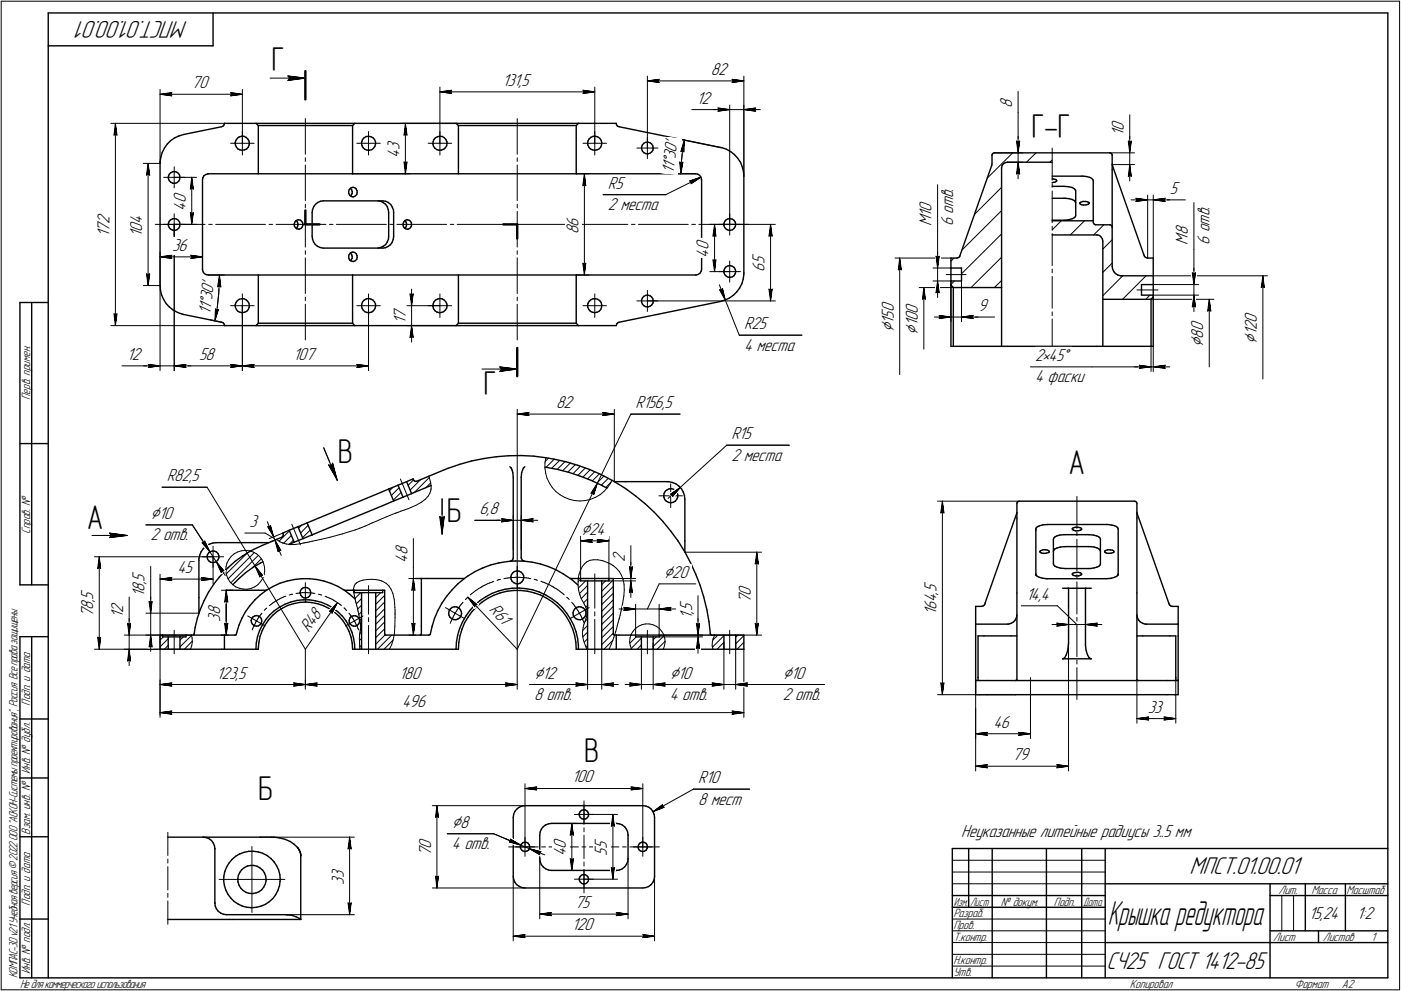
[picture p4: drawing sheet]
<svg xmlns="http://www.w3.org/2000/svg" width="595mm" height="421mm" viewBox="0 0 595 421" stroke-linecap="round" stroke-linejoin="round" font-family="sans-serif">
<defs><g id="words">
<text font-size="15.1" x="470.6" y="393.1">Крышка редуктора</text>
<g font-size="14.6">
<text x="115.3" y="30.1">Г</text>
<text x="438.1" y="58.5">Г-Г</text>
<text x="205.3" y="168">Г</text>
<text x="143.5" y="196.6">В</text>
<text x="453.9" y="201.5">А</text>
<text x="189.8" y="221.6">Б</text>
<text x="36.9" y="224.8">А</text>
<text x="248.1" y="323.9">В</text>
<text x="109.7" y="339.9">Б</text>
</g>
<g font-size="10.9">
<text x="79.7" y="9" transform="rotate(-180 79.7 9)">МПСТ.01.00.01</text>
<text x="505.3" y="371.5">МПСТ.01.00.01</text>
<text x="470.1" y="411.5">СЧ25 ГОСТ 1412-85</text>
</g>
<g font-size="8.5">
<text x="379.7" y="141.1" transform="rotate(-90 379.7 141.1)">Ç</text>
<text x="389.9" y="142.1" transform="rotate(-90 389.9 142.1)">Ç</text>
<text x="511.1" y="147.3" transform="rotate(-90 511.1 147.3)">Ç</text>
<text x="533.8" y="145.9" transform="rotate(-90 533.8 145.9)">Ç</text>
<text x="64" y="220.4">Ç10</text>
<text x="246.8" y="227.3">Ç24</text>
<text x="282" y="245.5">Ç20</text>
<text x="226.9" y="288.3">Ç12</text>
<text x="284.5" y="288.3">Ç10</text>
<text x="332.5" y="288.3">Ç10</text>
<text x="192" y="351.7">Ç8</text>
</g>
<g font-size="7.8">
<text x="301.9" y="31.8">82</text>
<text x="81.4" y="37.5">70</text>
<text x="213.4" y="36.5">131,5</text>
<text x="295.8" y="44.1">12</text>
<text x="429.9" y="45.9" transform="rotate(-90 429.9 45.9)">8</text>
<text x="477.4" y="57.9" transform="rotate(-90 477.4 57.9)">1</text>
<text x="477.4" y="55.8" transform="rotate(-90 477.4 55.8)">0</text>
<text x="169.7" y="63.8" transform="rotate(-90 169.7 63.8)">3</text>
<text x="169.7" y="67" transform="rotate(-90 169.7 67)">4</text>
<text x="286.3" y="73.9" transform="rotate(-84 286.3 73.9)">11Å30'</text>
<text x="258.2" y="80.1">R5</text>
<text x="404.9" y="81.4" transform="rotate(-90 404.9 81.4)">.</text>
<text x="496.9" y="82.4">5</text>
<text x="79" y="89.5" transform="rotate(-90 79 89.5)">4</text>
<text x="79" y="86.3" transform="rotate(-90 79 86.3)">0</text>
<text x="258.2" y="89.3">2 места</text>
<text x="404.9" y="88.1" transform="rotate(-90 404.9 88.1)">т</text>
<text x="404.9" y="84.1" transform="rotate(-90 404.9 84.1)">в</text>
<text x="513.8" y="89.1" transform="rotate(-90 513.8 89.1)">.</text>
<text x="46.5" y="95.2" transform="rotate(-90 46.5 95.2)">2</text>
<text x="60.4" y="95.2" transform="rotate(-90 60.4 95.2)">4</text>
<text x="395.8" y="92.2" transform="rotate(-90 395.8 92.2)">1</text>
<text x="395.8" y="90.1" transform="rotate(-90 395.8 90.1)">0</text>
<text x="404.9" y="90.9" transform="rotate(-90 404.9 90.9)">о</text>
<text x="513.8" y="95.8" transform="rotate(-90 513.8 95.8)">т</text>
<text x="513.8" y="91.8" transform="rotate(-90 513.8 91.8)">в</text>
<text x="46.5" y="100.5" transform="rotate(-90 46.5 100.5)">1</text>
<text x="46.5" y="98.4" transform="rotate(-90 46.5 98.4)">7</text>
<text x="60.4" y="100.5" transform="rotate(-90 60.4 100.5)">1</text>
<text x="60.4" y="98.4" transform="rotate(-90 60.4 98.4)">0</text>
<text x="245.7" y="99.5" transform="rotate(-90 245.7 99.5)">8</text>
<text x="245.7" y="96.3" transform="rotate(-90 245.7 96.3)">6</text>
<text x="395.8" y="96.2" transform="rotate(-90 395.8 96.2)">M</text>
<text x="404.9" y="96.2" transform="rotate(-90 404.9 96.2)">6</text>
<text x="504.6" y="99.9" transform="rotate(-90 504.6 99.9)">8</text>
<text x="513.8" y="98.6" transform="rotate(-90 513.8 98.6)">о</text>
<text x="73.1" y="106.6">3</text>
<text x="75.9" y="106.6">6</text>
<text x="301" y="106.3" transform="rotate(-90 301 106.3)">0</text>
<text x="504.6" y="103.9" transform="rotate(-90 504.6 103.9)">M</text>
<text x="513.8" y="103.9" transform="rotate(-90 513.8 103.9)">6</text>
<text x="301" y="109.5" transform="rotate(-90 301 109.5)">4</text>
<text x="324.8" y="112.3" transform="rotate(-90 324.8 112.3)">5</text>
<text x="324.8" y="115.5" transform="rotate(-90 324.8 115.5)">6</text>
<text x="89.4" y="133.9" transform="rotate(-84 89.4 133.9)">11Å30'</text>
<text x="172.3" y="137.7" transform="rotate(-90 172.3 137.7)">1</text>
<text x="172.3" y="135.6" transform="rotate(-90 172.3 135.6)">7</text>
<text x="379.7" y="137.6" transform="rotate(-90 379.7 137.6)">1</text>
<text x="379.7" y="135.5" transform="rotate(-90 379.7 135.5)">5</text>
<text x="379.7" y="132.7" transform="rotate(-90 379.7 132.7)">0</text>
<text x="389.9" y="136.6" transform="rotate(-90 389.9 136.6)">0</text>
<text x="389.9" y="133.4" transform="rotate(-90 389.9 133.4)">0</text>
<text x="415.5" y="132.1">9</text>
<text x="533.8" y="137.2" transform="rotate(-90 533.8 137.2)">0</text>
<text x="316" y="139.9">R25</text>
<text x="389.9" y="138.7" transform="rotate(-90 389.9 138.7)">1</text>
<text x="511.1" y="143.9" transform="rotate(-90 511.1 143.9)">8</text>
<text x="511.1" y="140.7" transform="rotate(-90 511.1 140.7)">0</text>
<text x="533.8" y="142.5" transform="rotate(-90 533.8 142.5)">1</text>
<text x="533.8" y="140.4" transform="rotate(-90 533.8 140.4)">2</text>
<text x="316" y="149">4 места</text>
<text x="53.8" y="152.9">12</text>
<text x="84.6" y="152.9">58</text>
<text x="124.6" y="152.9">107</text>
<text x="439.7" y="153.3">2•45Å</text>
<text x="439.7" y="162.4">4 фаски</text>
<text x="236.3" y="173.4">82</text>
<text x="270" y="173.4">R156,5</text>
<text x="310.7" y="186.6">R15</text>
<text x="310.7" y="195.7">2 места</text>
<text x="70.8" y="204.4">R82,5</text>
<text x="203.7" y="218.5">6,8</text>
<text x="106" y="223.9">3</text>
<text x="64" y="229.6">2 отв.</text>
<text x="173.1" y="239" transform="rotate(-90 173.1 239)">4</text>
<text x="173.1" y="235.8" transform="rotate(-90 173.1 235.8)">8</text>
<text x="265.5" y="238.8" transform="rotate(-90 265.5 238.8)">2</text>
<text x="75.4" y="243.5">45</text>
<text x="61.4" y="251.4" transform="rotate(-90 61.4 251.4)">8</text>
<text x="61.4" y="248.3" transform="rotate(-90 61.4 248.3)">,</text>
<text x="61.4" y="247.2" transform="rotate(-90 61.4 247.2)">5</text>
<text x="397.8" y="251.6" transform="rotate(-90 397.8 251.6)">5</text>
<text x="39.6" y="255.8" transform="rotate(-90 39.6 255.8)">,</text>
<text x="39.6" y="254.8" transform="rotate(-90 39.6 254.8)">5</text>
<text x="61.4" y="253.6" transform="rotate(-90 61.4 253.6)">1</text>
<text x="319" y="256.3" transform="rotate(-90 319 256.3)">7</text>
<text x="319" y="253.1" transform="rotate(-90 319 253.1)">0</text>
<text x="397.8" y="255.8" transform="rotate(-90 397.8 255.8)">4</text>
<text x="397.8" y="252.6" transform="rotate(-90 397.8 252.6)">,</text>
<text x="435.8" y="254.9">14,4</text>
<text x="39.6" y="262.2" transform="rotate(-90 39.6 262.2)">7</text>
<text x="39.6" y="259" transform="rotate(-90 39.6 259)">8</text>
<text x="52.3" y="262.8" transform="rotate(-90 52.3 262.8)">1</text>
<text x="52.3" y="260.6" transform="rotate(-90 52.3 260.6)">2</text>
<text x="93.6" y="261.4" transform="rotate(-90 93.6 261.4)">8</text>
<text x="207.5" y="259.3" transform="rotate(46 207.5 259.3)">R61</text>
<text x="294" y="262.8" transform="rotate(-90 294 262.8)">1</text>
<text x="294" y="260.7" transform="rotate(-90 294 260.7)">,</text>
<text x="294" y="259.6" transform="rotate(-90 294 259.6)">5</text>
<text x="397.8" y="261.1" transform="rotate(-90 397.8 261.1)">1</text>
<text x="397.8" y="259" transform="rotate(-90 397.8 259)">6</text>
<text x="93.6" y="264.2" transform="rotate(-90 93.6 264.2)">3</text>
<text x="131.2" y="269.2" transform="rotate(-56 131.2 269.2)">R48</text>
<text x="92" y="288.3">123,5</text>
<text x="169.6" y="288.3">180</text>
<text x="226.9" y="297.4">8 отв.</text>
<text x="284.5" y="297.4">4 отв.</text>
<text x="332.5" y="297.4">2 отв.</text>
<text x="170.8" y="300.2">496</text>
<text x="487.5" y="302.7">33</text>
<text x="422" y="309.2">46</text>
<text x="430.1" y="323">79</text>
<text x="242.9" y="332.5">100</text>
<text x="296.6" y="332.7">R10</text>
<text x="296.6" y="341.9">8 мест</text>
<text x="408.4" y="355.7">Неуказанные литейные радиусы 3..5 мм</text>
<text x="183.1" y="363.9" transform="rotate(-90 183.1 363.9)">7</text>
<text x="183.1" y="360.7" transform="rotate(-90 183.1 360.7)">0</text>
<text x="192" y="360.9">4 отв.</text>
<text x="240.4" y="363.9" transform="rotate(-90 240.4 363.9)">4</text>
<text x="240.4" y="360.7" transform="rotate(-90 240.4 360.7)">0</text>
<text x="257.8" y="363.5" transform="rotate(-90 257.8 363.5)">5</text>
<text x="257.8" y="360.7" transform="rotate(-90 257.8 360.7)">5</text>
<text x="146" y="375.8" transform="rotate(-90 146 375.8)">3</text>
<text x="146" y="373.1" transform="rotate(-90 146 373.1)">3</text>
<text x="244.2" y="385.8">75</text>
<text x="242.9" y="395.2">120</text>
<text x="555.9" y="390.5">15,24</text>
<text x="576.4" y="390.5">1:2</text>
</g>
<g font-size="5.4">
<text x="12.8" y="169.9" transform="rotate(-90 12.8 169.9)">Перв. примен.</text>
<text x="12.8" y="226.8" transform="rotate(-90 12.8 226.8)">Справ. №</text>
<text x="12.8" y="299.7" transform="rotate(-90 12.8 299.7)">Подп. и дата</text>
<text x="12.8" y="328.8" transform="rotate(-90 12.8 328.8)">Инв. № дубл.</text>
<text x="12.8" y="354.6" transform="rotate(-90 12.8 354.6)">Взам. инв. №</text>
<text x="543.1" y="379.8">Лит.</text>
<text x="557.1" y="379.8">Масса</text>
<text x="572" y="379.8">Масштаб</text>
<text x="12.8" y="384.7" transform="rotate(-90 12.8 384.7)">Подп. и дата</text>
<text x="405" y="389.8">Разраб.</text>
<text x="425.2" y="384.8">№ докум.</text>
<text x="447.6" y="384.8">Подп.</text>
<text x="405" y="394.8">Пров.</text>
<text x="405" y="399.8">Т.контр.</text>
<text x="540.9" y="399.8">Лист</text>
<text x="561.9" y="399.8">Листов</text>
<text x="582.4" y="399.8">1</text>
<text x="12.8" y="413.8" transform="rotate(-90 12.8 413.8)">Инв. № подл.</text>
<text x="405" y="409.8">Н.контр.</text>
<text x="7.5" y="415.5" transform="rotate(-90 7.5 415.5)">КОМПАС-3Dv21 Учебнаяверсия©2022ООО&quot;АСКОН-Системыпроектирования&quot;, Россия. Всеправазащищены.</text>
<text x="8.5" y="419.8">Недлякоммерческогоиспользования</text>
<text x="405" y="414.8">Утв.</text>
<text x="480" y="419.8">Копировал</text>
<text x="550" y="419.8">Формат</text>
<text x="570" y="419.8">A2</text>
</g>
<g font-size="5.3">
<text x="405.1" y="384.8">Изм.</text>
<text x="412.1" y="384.8">Лист</text>
<text x="460.1" y="384.8">Дата</text>
</g>
</g></defs>
<g fill="none" stroke="#000" stroke-width=".59">
<path d="M20.5 5.5v410zM20.5 5.5h569zM20.5 19.5h70zM90.5 5.5v14zM589.5 5.5v410zM72.5 59.8l1.7-1.2zM72.5 59.8l-1.5 1.4zM74.2 58.6l1.8-.9zM76 57.7l2-.6zM78 57.1l16.1-3.3zM94.1 53.8l.6-.2zM95.2 53.1l-.5 .5z"/>
<path d="M95.3 52.4h13.4zM95.3 52.4l-.1 .7zM100.2 59.6l-.3 .9zM100.8 58.8l.8-.6zM100.8 58.8l-.6 .8zM101.6 58.2l1-.3zM102.6 57.9h1zM103.6 57.9l.9 .4zM104.5 58.3l.7 .7zM105.2 59l.5 .9zM105.7 59.9l.2 1zM108.7 52.4l1 .9z"/>
<path d="M108.7 52.4h42zM109.7 53.3v20.5zM109.7 53.3h40.1zM149.8 53.3v20.5zM150.7 52.4h43zM150.7 52.4l-.9 .9zM154 59.3l-.3 .9zM154.7 58.5l.9-.5zM154.7 58.5l-.7 .8zM155.6 58l.9-.1zM156.5 57.9l1.1 .2zM157.6 58.1l.8 .4z"/>
<path d="M158.4 58.5l.7 .8zM159.1 59.3l.4 .9zM184.3 59.3l-.3 .9zM185 58.5l-.7 .8zM185 58.5l.8-.4zM185.8 58.1l1.1-.2zM186.9 57.9l1 .1zM187.9 58l.8 .5zM188.7 58.5l.7 .8zM189.4 59.3l.4 .9zM193.7 52.4l1 .9zM193.7 52.4h52z"/>
<path d="M194.7 53.3v20.5zM194.7 53.3h50.1zM244.8 53.3v20.5zM245.7 52.4h16.1zM245.7 52.4l-.9 .9zM249.8 59.9l-.2 1zM250.3 59l-.5 .9zM250.3 59l.7-.7zM251 58.3l1-.4zM252 57.9h1zM253 57.9l.9 .3zM253.9 58.2l.9 .6z"/>
<path d="M254.8 58.8l.6 .8zM255.4 59.6l.2 .9zM261.8 52.4l.1 .6zM261.9 53l.4 .6zM262.3 53.6l.7 .2zM263 53.8l43 8.9zM68 69.4v51.9zM68 68.7v.7zM68.3 66.7l-.3 2zM68.9 64.8l-.6 1.9zM69.8 62.9l-.9 1.9zM71 61.2l-1.2 1.7z"/>
<path d="M71.5 75.9l.4 .8zM71.5 74.9v1zM71.9 76.7l.6 .7zM71.9 74.1l-.4 .8zM72.5 77.4l.8 .4zM72.5 73.4l-.6 .7zM72.5 73.4l.8-.4zM73.3 77.8l1 .1zM73.3 73l.9-.1zM74.2 72.9l.9 .3zM74.3 77.9l.8-.3zM75.1 77.6l.8-.6z"/>
<path d="M75.1 73.2l.7 .5zM75.8 73.7l.5 .7zM76.3 76.3l-.4 .7zM76.3 74.4l.2 1zM76.5 75.4l-.2 .9zM86 76.4v38zM86.2 75.4l-.2 1zM86.6 74.7l-.4 .7zM86.6 74.7l.8-.5zM87.4 74.2l.8-.3zM88.2 73.9l.3-.1zM88.5 73.8h21.2z"/>
<path d="M99.9 60.5l.1 1.1zM100 61.6l.4 .9zM100.4 62.5l.6 .7zM101 63.2l.9 .5zM101.9 63.7l1 .1zM102.9 63.8l1-.1zM103.9 63.7l.9-.5zM105.5 62.5l-.7 .7zM105.8 61.6l-.3 .9zM105.9 60.9l-.1 .7zM109.7 73.8h40.1zM149.5 79.7l.4-.1z"/>
<path d="M149.8 73.8h44.9zM149.9 79.6l.8 .2zM150.7 79.8l.6 .5zM153.6 60.9l.2 1zM153.7 60.2l-.1 .7zM153.8 61.9l.5 .8zM154.3 62.7l.6 .7zM154.9 63.4l1 .4zM155.9 63.8h1zM156.9 63.8l1-.2zM157.9 63.6l.8-.6zM159.3 62.1l-.6 .9z"/>
<path d="M159.5 61.2l-.2 .9zM159.5 60.2v1zM183.9 61.2l.2 .9zM184 60.2l-.1 1zM184.1 62.1l.6 .9zM184.7 63l.9 .6zM185.6 63.6l.9 .2zM186.5 63.8h1zM187.5 63.8l1-.4zM188.5 63.4l.7-.7zM189.7 61.9l-.5 .8zM189.8 60.2l.1 .7z"/>
<path d="M189.9 60.9l-.2 1zM194.7 73.8h50.1zM244.8 73.8h50.7zM249.6 60.9l.1 .7zM249.7 61.6l.4 .9zM250.1 62.5l.7 .7zM250.8 63.2l.8 .5zM251.6 63.7l1 .1zM252.6 63.8l1-.1zM253.6 63.7l.9-.5zM255.2 62.5l-.7 .7zM255.5 61.6l-.3 .9z"/>
<path d="M255.6 60.5l-.1 1.1zM272.5 63.3l.4 .9zM272.5 62.4v.9zM272.9 64.2l.6 .7zM272.9 61.6l-.4 .8zM273.5 64.9l.8 .4zM273.5 60.9l-.6 .7zM273.5 60.9l.8-.4zM274.3 65.3l1 .1zM274.3 60.5l.9-.1zM275.2 60.4l.9 .2zM275.3 65.4l.8-.3z"/>
<path d="M276.1 65.1l.8-.6zM276.1 60.6l.7 .5zM276.8 61.1l.5 .8zM277.3 61.9l.2 .9zM277.4 63.8l-.5 .7zM277.5 62.9l-.1 .9zM277.5 62.8h.1M295.5 73.8l.9 .2zM296.4 74l.8 .5zM297.2 74.5l.5 .8zM297.7 75.3l.2 .8zM297.9 76.1l.1 .3z"/>
<path d="M298 76.4v38zM306 62.7h.7zM306.7 62.7l1.9 .7zM308.6 63.4l1.8 1zM310.4 64.4l1.6 1.3zM312 65.7l1.4 1.5zM313.4 67.2l1.1 1.7zM314.5 68.9l.8 2zM315.3 70.9l.5 1.9zM315.8 72.8l.2 2zM316 74.8v41.1zM421.3 70.2l-13.5 38.4z"/>
<path d="M421.4 66v3.7zM421.4 69.7l-.1 .5zM421.5 65.5l-.1 .5zM421.9 65.1l.5-.2zM421.9 65.1l-.4 .4zM422.4 64.9h24.6zM425.4 71.2v.3zM425.4 71.5v50.7zM425.7 70.3l-.3 .9zM426.2 69.6l.9-.5zM426.2 69.6l-.5 .7zM427.1 69.1l.8-.2z"/>
<path d="M427.9 68.9h19.1zM447 64.9h24.4zM447 79.2h5zM447 74.8h12.4zM447 77.6l1.1-.2zM447 76h.4zM447.4 76l.8 .2zM448.1 77.4l.6-.4zM448.2 76.2l.5 .3zM448.7 76.5l.2 .3zM448.9 76.8l-.2 .2zM452 79.2l2 .1z"/>
<path d="M454 79.3l1.4 .4zM455.4 79.7l1 .5zM459.4 74.8h.7zM460.1 74.8l1.6 .2zM461.7 75l1.2 .4zM462.9 75.4l.8 .4zM463.7 75.8l.5 .5zM464.2 76.3l.2 .5zM464.4 76.8v17zM471.4 64.9l.5 .2zM471.9 65.1l.5 .4zM472.4 65.5v.5z"/>
<path d="M472.4 72.1v24.4zM472.4 66v6.1zM472.4 69.7l.1 .5zM472.5 70.2l1.4 4zM473.9 74.2l12 34.1zM71.5 95.8l.4 .9zM71.5 94.9v.9zM71.9 96.7l.6 .7zM71.9 94.1l-.4 .8zM72.5 97.4l.8 .4zM72.5 93.4l-.6 .7zM72.5 93.4l.8-.4z"/>
<path d="M73.3 97.8l1 .1zM73.3 93l.9-.1zM74.2 92.9l.9 .2zM74.3 97.9l.8-.3zM75.1 97.6l.8-.6zM75.1 93.1l.7 .5zM75.8 93.6l.5 .8zM76.3 96.3l-.4 .7zM76.3 94.4l.2 .9zM76.5 95.3l-.2 1zM125 95.2l.1 .8zM125.1 96l.4 .7z"/>
<path d="M125.2 94.4l-.2 .8zM125.5 96.7l.6 .5zM125.7 93.7l-.5 .7zM125.7 93.7l.8-.3zM125.8 93.7l.5 .6zM126.1 97.2l.7 .2zM126.2 96.7l-.4 .3zM126.3 94.3l.3 .9zM126.5 95.9l-.3 .8zM126.5 93.4h.3zM126.6 95.2l-.1 .7zM126.8 93.4l.8 .2z"/>
<path d="M126.8 97.4h.4zM127.2 97.4l.7-.4zM127.6 93.6l.6 .5zM128.2 94.1l.4 .6zM128.4 96.4l-.5 .6zM128.6 94.7l.1 .9zM128.7 95.6l-.3 .8zM132.6 90.3v10zM132.8 89.1l-.2 1.2zM133.3 87.8l-.5 1.3zM134 86.8l-.7 1zM134 86.8l1-.8z"/>
<path d="M135 86l1.1-.5zM136.1 85.5l1.1-.2zM137.2 85.3h25.4zM148.1 81.4l.1 .8zM148.2 82.2l.3 .8zM148.3 80.6l-.2 .8zM148.5 83l.7 .5zM148.8 80l.6 .6zM148.8 83.2l.4-.2zM148.8 80l-.5 .6zM148.8 80l.7-.3zM149.2 83.5l.7 .2z"/>
<path d="M149.4 80.6l.2 .8zM149.6 81.4v.8zM149.6 82.2l-.4 .8zM149.9 83.7l.4-.1zM150.3 83.6l.7-.4zM151.3 80.3l.3 .7zM151.6 82.6l-.6 .6zM151.6 81l.1 .9zM151.7 81.9l-.1 .7zM160.5 85.3l1.1 .2zM161.6 85.5l1.1 .5zM162.6 85.3l1.2 .2z"/>
<path d="M162.7 86l1 .8zM163.7 86.8l.8 1zM163.8 85.5l1.1 .5zM164.5 87.8l.4 1.3zM164.9 86l1 .9zM164.9 89.1l.2 1.2zM165.1 90.3v10zM165.9 86.9l.7 1.1zM166.6 88l.5 1.2zM167.1 89.2l.1 1.1zM167.2 90.3v10zM171.2 95.2l.1 .8z"/>
<path d="M171.3 96l.3 .7zM171.4 94.4l-.2 .8zM171.6 96.7l.7 .5zM172 93.7l-.6 .7zM172 93.7l.6-.3zM172 93.7l.5 .6zM172.3 97.2l.7 .2zM172.3 96.7l-.3 .3zM172.5 94.3l.2 .9zM172.6 93.4h.4zM172.6 95.9l-.3 .8zM172.7 95.2l-.1 .7z"/>
<path d="M173 93.4l.7 .2zM173 97.4h.4zM173.4 97.4l.7-.4zM173.7 93.6l.7 .5zM174.4 94.1l.4 .6zM174.6 96.4l-.5 .6zM174.8 94.7v.9zM174.8 95.6l-.2 .8zM307.5 95.8l.3 .9zM307.5 94.9v.9zM307.8 96.7l.7 .7zM307.8 94.1l-.3 .8z"/>
<path d="M308.4 93.4l-.6 .7zM308.4 93.4l.9-.4zM308.5 97.4l.8 .4zM309.3 97.8l.9 .1zM309.3 93l.9-.1zM310.2 97.9l.9-.3zM310.2 92.9l.9 .2zM311.1 93.1l.7 .5zM311.1 97.6l.7-.6zM311.8 93.6l.5 .8zM312.3 96.3l-.5 .7zM312.3 94.4l.2 .9z"/>
<path d="M312.5 95.3l-.2 1zM447 99.8h18.9zM447 93.8h17.4zM447 84.2h5zM447 93.6h5zM452 84.2h.5zM452 93.6h.5zM452.5 84.2l1.7 .2zM452.5 93.6l1.7-.3zM454.2 84.4l1.2 .4zM454.2 93.3l1.2-.3zM455.4 84.8l.9 .4z"/>
<path d="M455.4 93l.9-.5zM456.3 85.2l.5 .5zM456.3 92.5l.5-.4zM456.4 80.2l.4 .5zM456.8 85.7l.1 .5zM456.8 80.7l.1 .4zM456.9 81.1v10.5zM456.9 91.6l-.1 .5zM458.6 86.4l.2 .2zM458.7 86.2l.4-.3zM458.7 86.2h.1M458.8 86.6l.5 .4z"/>
<path d="M459.1 85.9l.9-.3zM459.3 87l.9 .1zM460 85.6h1.2zM460.2 87.1l1.1-.1zM461.2 85.6l.8 .2zM461.3 87l1-.2zM462 85.8l.5 .2zM462.3 86.8l.3-.4zM462.5 86l.2 .4zM462.6 86.4h.1M464.4 94.4l.2 .6zM464.4 93.8v.6z"/>
<path d="M464.6 95l.4 .3zM465 95.3l.4 .2zM465.4 95.5h6zM465.9 99.8h.4zM466.3 99.8l.8 .3zM471.4 95.5l.4 .1zM471.8 95.6l.5 .3zM472.3 95.9l.1 .6zM472.4 96.5v16.7zM86 114.6l.3 .9zM86 114.4v.2zM86.3 115.5l.5 .7z"/>
<path d="M86.8 116.2l.8 .5zM87.6 116.7l.9 .1zM88.5 116.8h21.2zM109.7 116.8h40.1zM109.7 116.8v20.5zM132.6 100.3l.2 1.3zM132.8 101.6l.4 1.2zM133.2 102.8l.7 1.1zM133.9 103.9l1 .7zM134.9 104.6l1.1 .6zM136 105.2l1.2 .2zM137.2 105.4h25.4z"/>
<path d="M148.1 108.9l.1 .8zM148.2 109.7l.3 .8zM148.3 108.1l-.2 .8zM148.5 110.5l.7 .4zM148.8 107.4l.6 .7zM148.8 110.7l.4-.3zM148.8 107.5l-.5 .6zM148.8 107.5l.7-.3zM149.2 110.9l.7 .2zM149.4 108.1l.2 .8zM149.5 107.2l.4-.1zM149.6 108.9v.8z"/>
<path d="M149.6 109.7l-.4 .7zM149.8 116.8h44.9zM149.8 116.8v20.5zM149.9 107.1l.8 .2zM149.9 111.1h.4zM150.3 111.1l.7-.4zM150.7 107.3l.6 .5zM151.3 107.8l.3 .7zM151.6 110.2l-.6 .5zM151.6 108.5l.1 .8zM151.7 109.3l-.1 .9zM160.5 105.4l1.2-.2z"/>
<path d="M161.7 105.2l1.1-.6zM162.6 105.4l1.1-.2zM162.8 104.6l1-.7zM163.7 105.2l1.1-.5zM164.5 102.8l-.7 1.1zM164.8 104.7l1.1-.7zM165 101.6l-.5 1.2zM165.1 100.3l-.1 1.3zM166.6 102.9l-.7 1.1zM167 101.7l-.4 1.2zM167.2 100.3l-.2 1.4zM194.7 116.8v20.5z"/>
<path d="M194.7 116.8h50.1zM244.8 116.8h50.7zM244.8 116.8v20.5zM295.5 116.8h.2zM295.7 116.8l.9-.2zM296.6 116.6l.7-.5zM297.9 115.2l-.6 .9zM298 114.4l-.1 .8zM307.5 115.8l.3 .9zM307.5 114.9v.9zM307.8 116.7l.7 .6zM307.8 114l-.3 .9z"/>
<path d="M308.4 113.4l-.6 .6zM308.4 113.4l.9-.5zM308.5 117.3l.8 .5zM309.3 117.8l.9 .1zM309.3 112.9h.9zM310.2 117.9l.9-.3zM310.2 112.9l.9 .2zM311.1 113.1l.7 .5zM311.1 117.6l.7-.5zM311.8 113.6l.5 .9zM312.3 116.2l-.5 .9zM312.3 114.5l.2 .8z"/>
<path d="M312.5 115.4l-.2 .8zM312.5 115.3h.1M315.7 118.5l-.6 2.1zM316 116.5l-.3 2zM316 115.9v.6zM403.9 119.4h4.5zM403.9 109.6h2.5zM403.9 113.9h4.5zM403.9 109.6v4.3zM403.9 119.4v1.8zM403.9 113.9v5.5zM406.4 109.6h.4z"/>
<path d="M406.8 109.6l.5-.3zM407.3 109.3l.4-.3zM407.8 108.6l-.1 .4zM408.4 113.9v5.5zM467.1 100.1l.7 .7zM467.8 100.8l.5 .7zM468.3 101.5l.2 1zM468.5 102.5v24.7zM472.4 113.2l.2 1.1zM472.6 114.3l.5 1.1zM473.1 115.4l.8 .8zM473.9 116.2l.9 .6z"/>
<path d="M474.8 116.8l1.2 .4zM476 117.2h.4zM476.4 117.2h13.5zM485.9 108.3l.2 .4zM486.1 108.6l.1 .5zM486.2 109.1l.6 .4zM486.8 109.5l.7 .1zM487.5 109.6h2.4zM489.9 117.2v3.7zM489.9 109.6v7.6zM8.5 128.5v120zM8.5 128.5h12z"/>
<path d="M13.5 128.5v120zM68 121.3l.2 2.1zM68.2 123.4l.5 2zM68.7 125.4l.8 1.9zM69.5 127.3l1.1 1.7zM70.6 129l1.4 1.5zM72 130.5l1.6 1.2zM73.6 131.7l1.8 1.1zM75.4 132.8l2 .6zM77.4 133.4l.6 .2zM78 133.6l16.1 3.3zM94.1 136.9l.7 .3z"/>
<path d="M94.8 137.2l.4 .6zM95.2 137.8l.1 .5zM95.3 138.3h13.4zM99.9 129.5l.1 1.1zM100 130.6l.4 .9zM100.2 128.5l-.3 1zM100.4 131.5l.6 .7zM100.8 127.8l.8-.6zM100.8 127.8l-.6 .7zM101 132.2l.9 .5zM101.6 127.2l1-.3zM101.9 132.7l1 .1z"/>
<path d="M102.6 126.9h1zM102.9 132.8l1-.1zM103.6 126.9l.9 .4zM103.9 132.7l.9-.5zM104.5 127.3l.7 .7zM105.2 128l.5 .9zM105.5 131.5l-.7 .7zM105.7 128.9l.2 1zM105.8 130.6l-.3 .9zM105.9 129.9l-.1 .7zM108.7 138.3l1-1zM108.7 138.3h42z"/>
<path d="M109.7 137.3h40.1zM149.8 137.3l.9 1zM150.7 138.3h43zM153.6 129.9l.2 1zM153.7 129.2l-.1 .7zM153.8 130.9l.5 .8zM154 128.3l-.3 .9zM154.3 131.7l.6 .7zM154.7 127.5l.9-.5zM154.7 127.5l-.7 .8zM154.9 132.4l1 .4zM155.6 127l.9-.2z"/>
<path d="M155.9 132.8h1zM156.5 126.8l1.1 .3zM156.9 132.8l1-.2zM157.6 127.1l.8 .4zM157.9 132.6l.8-.6zM158.4 127.5l.7 .8zM159.1 128.3l.4 .9zM159.3 131.1l-.6 .9zM159.5 130.2l-.2 .9zM159.5 129.2v1zM183.9 130.2l.2 .9zM184 129.2l-.1 1z"/>
<path d="M184.1 131.1l.6 .9zM184.3 128.3l-.3 .9zM184.7 132l.9 .6zM185 127.5l-.7 .8zM185 127.5l.8-.4zM185.6 132.6l.9 .2zM185.8 127.1l1.1-.3zM186.5 132.8h1zM186.9 126.8l1 .2zM187.5 132.8l1-.4zM187.9 127l.8 .5zM188.5 132.4l.7-.7z"/>
<path d="M188.7 127.5l.7 .8zM189.4 128.3l.4 .9zM189.7 130.9l-.5 .8zM189.8 129.2l.1 .7zM189.9 129.9l-.2 1zM193.7 138.3l1-1zM193.7 138.3h52zM194.7 137.3h50.1zM244.8 137.3l.9 1zM245.7 138.3h16.1zM249.6 129.9l.1 .7zM249.7 130.6l.4 .9z"/>
<path d="M249.8 128.9l-.2 1zM250.1 131.5l.7 .7zM250.3 128l-.5 .9zM250.3 128l.7-.7zM250.8 132.2l.8 .5zM251 127.3l1-.4zM251.6 132.7l1 .1zM252 126.9h1zM252.6 132.8l1-.1zM253 126.9l.9 .3zM253.6 132.7l.9-.5zM253.9 127.2l.9 .6z"/>
<path d="M254.8 127.8l.6 .7zM255.2 131.5l-.7 .7zM255.4 128.5l.2 1zM255.5 130.6l-.3 .9zM255.6 129.5l-.1 1.1zM262 137.7l-.2 .6zM262.4 137.2l-.4 .5zM262.4 137.2l.6-.3zM263 136.9l43-8.8zM272.5 128.4l.4 .8zM272.5 127.4v1zM272.9 129.2l.6 .7z"/>
<path d="M272.9 126.6l-.4 .8zM273.5 129.9l.8 .4zM273.5 125.9l-.6 .7zM273.5 125.9l.8-.4zM274.3 130.3l1 .1zM274.3 125.5l.9-.1zM275.2 125.4l.9 .2zM275.3 130.4l.8-.3zM276.1 130.1l.8-.6zM276.1 125.6l.7 .6zM276.8 126.2l.5 .7zM277.3 126.9l.2 .9z"/>
<path d="M277.4 128.8l-.5 .7zM277.5 127.8l-.1 1zM306 128.1l1.9-.6zM307.9 127.5l1.9-.8zM309.8 126.7l1.7-1.2zM311.5 125.5l1.4-1.5zM314.2 122.3l-1.3 1.7zM315.1 120.6l-.9 1.7zM403.9 121.2l1.1 1zM403.9 121.2v26zM405 122.2h20.4zM405 122.2v25z"/>
<path d="M425.4 122.2v25zM468.5 127.2h20.4zM468.5 127.2v20zM484.9 120.9h5zM484.9 125.4h5zM484.9 120.9v4.5zM488.9 127.2v20zM489.9 125.4v.8zM489.9 126.2l-1 1zM489.9 120.9v4.5zM489.9 126.2v21zM403.9 147.2h1.1z"/>
<path d="M405 147.2h20.4zM425.4 147.2h2.5zM427.9 147.2h19.1zM447 147.2h18.9zM465.9 147.2h2.6zM468.5 147.2h20.4zM488.9 147.2h1zM8.5 188.5h12zM188.2 199.8l2.1-.8zM190.3 199l5-1.7zM195.3 197.3l5.1-1.5zM200.4 195.8l5.2-1z"/>
<path d="M205.6 194.8l5.2-.7zM210.8 194.1l5.3-.5zM216.1 193.6l5.3-.1zM216.6 198.3l.5 .5zM217.2 198.9h.1M217.2 198.9l.3 .7zM217.5 199.6l.3 1.2zM221.4 193.5l5.3 .3zM222 199.6l-.4 1.2zM222.3 198.9l-.3 .7zM222.3 198.9h.1M222.9 198.3l-.5 .5z"/>
<path d="M226.7 193.8l5.2 .7zM231.5 198.5l5.1 .9zM231.9 194.5l3.4 .6zM235.3 195.1l5.1 1.1zM236.6 199.4l5 1.3zM240.4 196.2l5 1.5zM245.4 197.7l5 1.8zM250.4 199.5l4.9 2.1zM160.5 209.7l4.6-1.9zM162.6 214.8l4.6-1.9zM165.1 207.8l4-1.6zM165.1 207.8l2.1 5.1z"/>
<path d="M167.2 212.9l4-1.7zM169.1 206.2l2.1 5zM169.1 206.2l3.6-1.6zM171.2 211.2l3.6-1.5zM172.7 204.6l2.1 5.1zM172.7 204.6l2.8-1.1zM174.8 209.7l8.3-3.5zM175.5 203.5l.2 .5zM175.7 204l.4 .4zM176.1 204.4l.5 .2zM176.6 204.6l.4-.1zM177 204.5l5.1-2.1z"/>
<path d="M182.1 202.4l6.1-2.6zM217.8 200.8l.2 2zM218 202.8v34.1zM221.4 202.8v34.1zM221.6 200.8l-.2 2zM241.6 200.7l4.8 1.6zM246.4 202.3l4.8 1.8zM251.2 204.1l4.7 2.2zM255.3 201.6l4.6 2.4zM255.9 206.3l1.9 1.1zM259.9 204l1.4 .8zM260.9 204.6h4.8z"/>
<path d="M261.3 204.8l4.5 2.8zM265.7 204.6h17.8zM265.8 207.6l4.2 3.1zM270 210.7l4.2 3.4zM274.2 214.1l3.8 3.6zM278 217.7l3.6 3.9zM281.9 210.7l.1 .6zM282 211.3l.4 1zM282.1 209.6l-.2 1.1zM282.4 212.3l.6 .6zM282.6 208.7l-.5 .9zM282.6 208.7l.8-.6z"/>
<path d="M283 212.9l1 .5zM283.4 208.1l.8-.4zM283.5 204.6h.6zM284 213.4l.9 .2zM284.1 204.6l1.5 .4zM284.2 207.7l1-.1zM284.9 213.6l1-.2zM285.2 207.6l1.1 .3zM285.6 205l1.5 .6zM285.9 213.4l1-.5zM286.3 207.9l.7 .5zM287 208.4l.6 .9z"/>
<path d="M287.1 205.6l1.3 .9zM287.4 212.2l-.5 .7zM287.6 209.3l.4 1zM287.9 211.2l-.5 1zM288 210.3l-.1 .9zM288.4 206.5l1.1 1.2zM289.5 207.7l.7 1.3zM290.2 209l.5 1.6zM290.7 210.6l.2 1.5zM290.9 212.1v17.7zM431.9 218.2l-1.5 4zM432 214v6.1z"/>
<path d="M432 217.7l-.1 .5zM432.1 213.5l-.1 .5zM432.4 213.1l.6-.2zM432.4 213.1l-.3 .4zM433 212.9h49zM482 212.9l.5 .2zM482.5 213.1l.4 .4zM482.9 213.5v.5zM482.9 214v6.1zM482.9 217.7l.1 .5zM483 218.2l1.5 4zM84.5 238.1v15.8z"/>
<path d="M84.5 237.4v.7zM84.8 235.9l-.3 1.5zM85.4 234.4l-.6 1.5zM86.4 233.1l1.1-1.1zM86.4 233.1l-1 1.3zM87.5 232l1.4-.8zM88 236.6l.1 .9zM88.1 235.6l-.1 1zM88.1 237.5l.5 .8zM88.6 234.9l-.5 .7zM88.6 234.9l.8-.5zM88.6 238.3l.8 .5z"/>
<path d="M88.9 231.2l1.5-.5zM89.4 234.4l.9-.3zM89.4 238.8l.9 .2zM90.3 234.1l.9 .1zM90.3 239l.9-.1zM90.4 230.7l1.6-.2zM91.2 234.2l.7 .3zM91.2 238.9l.8-.4zM91.9 234.5l.7 .7zM92 230.5h15.9zM92.6 235.2l.4 .9zM92.6 237.8l-.6 .7z"/>
<path d="M93 236.1v.9zM93 237l-.4 .8zM99.7 238.6l3.3-2.4zM103 236.2l3.4-2.1zM106.4 234.1l1.4-.7zM107.8 233.4l3.6-1.7zM107.9 230.5h3.1zM110.6 239.3l1.2-.6zM111 230.5h3.2zM111.4 231.7l6-2.5zM117.4 229.2l2.3-.9zM119.7 228.3l.4-.3z"/>
<path d="M120.1 226.5l.2 .4zM120.1 226.5l2.8-1.2zM120.3 226.9v.6zM120.3 227.5l-.2 .5zM122.8 231.3l2.2-.9zM122.9 225.3l2.1 5.1zM122.9 225.3l3.7-1.5zM125 230.4l3.7-1.5zM126.6 223.8l2.1 5.1zM126.6 223.8l3.9-1.6zM128.7 228.9l3.9-1.7zM130.5 222.2l2.1 5z"/>
<path d="M130.5 222.2l4.6-2zM132.6 227.2l4.6-1.9zM135.1 220.2l25.4-10.5zM137.2 225.3l25.4-10.5zM211.8 239.2l3.6-.6zM215.4 238.6l3.5-.3zM216.7 238.4l.4-.1zM217.1 238.3l.6-.3zM218 236.9v.4zM218 237.3l-.3 .7zM218.9 238.3l3.6 .1zM221.4 236.9l.1 .4z"/>
<path d="M221.5 237.3l.3 .7zM221.8 238l.6 .3zM222.4 238.3l.4 .1zM222.5 238.4l3.6 .4zM226.1 238.8l3.4 .8zM229.5 239.6l3.4 1.1zM281.6 221.6l3.3 4zM284.9 225.6l3.1 4.3zM288 229.9l2.8 4.5zM290.8 234.4l2.5 4.6zM290.9 229.8v4.8zM293.3 239l2.2 4.8z"/>
<path d="M430.4 222.2l-12 34.1zM432 220.1v31.9zM439.9 225.2h.1M440 224.8v19.1zM440.1 224.4l-.1 .4zM440.6 223.9l.9-.5zM440.6 223.9l-.5 .5zM441.5 223.4l1.4-.4zM441.7 234.4l.2 .3zM441.8 234.2l.3-.3zM441.8 234.2h.1M441.9 234.7l.5 .2z"/>
<path d="M442.1 233.9l.9-.3zM442.4 234.9l.8 .2zM442.9 223l2.1-.2zM443 233.6h1.2zM443.2 235.1l1.2-.1zM444.2 233.6l.9 .2zM444.4 235l.9-.2zM445 222.8h25zM445.1 233.8l.4 .2zM445.3 234.8l.4-.3zM445.5 234l.2 .4zM445.7 234.5h.1"/>
<path d="M447.5 229.1v10.5zM447.5 239.6l.1 .4zM447.6 228.6l-.1 .5zM447.6 233.8l-.1 .4zM448.1 233.3l.9-.5zM448.1 233.3l-.5 .5zM448.1 228.1l-.5 .5zM448.1 228.1l.9-.4zM449 227.7l1.2-.4zM449 232.8l1.4-.4zM450.2 227.3l1.7-.1zM450.4 232.4l2.1-.2z"/>
<path d="M451.9 227.2h.6zM452.5 232.2h9.9zM452.5 227.2h9.9zM455.5 224.6h.1M455.5 224.8l.2 .2zM455.7 225l.4 .3zM455.8 224.3l1-.3zM455.8 224.3l-.3 .3zM456.1 225.3l.8 .3zM456.8 224h1.2zM456.9 225.6l1.3-.1zM458 224l.8 .2z"/>
<path d="M458.2 225.5l.9-.3zM458.8 224.2l.5 .3zM459.1 225.2l.3-.3zM459.3 224.5l.2 .3zM459.4 224.9h.1M462.4 232.2h.7zM462.4 227.2l2.1 .1zM463.1 232.2l1.6 .2zM464.5 227.3l1.5 .5zM464.7 232.4l1.2 .3zM465.9 232.7l.9 .5zM466 227.8l.9 .4z"/>
<path d="M466.8 233.2l.5 .5zM466.9 228.2l.5 .5zM467.3 233.7l.1 .5zM467.4 228.7v.4zM467.4 229.1v10.5zM467.4 239.6l-.1 .5zM469.2 234.2l.4-.3zM469.2 234.2h.1M469.2 234.4l.2 .3zM469.4 234.7l.5 .2zM469.6 233.9l.9-.3zM469.9 234.9l.8 .2z"/>
<path d="M470 222.8h.6zM470.5 233.6h1.2zM470.6 222.8l1.7 .3zM470.7 235.1l1.2-.1zM471.7 233.6l.8 .2zM471.9 235l1-.2zM472.3 223.1l1.2 .3zM472.5 233.8l.5 .2zM472.9 234.8l.3-.3zM473 234l.2 .4zM473.2 234.5h.1M473.5 223.4l.8 .4z"/>
<path d="M474.3 223.8l.5 .5zM474.8 224.3l.2 .5zM475 224.8v19.1zM482.9 220.1v31.9zM484.5 222.2l12 34.1zM8.5 248.5h12zM84.5 253.9v6.6zM85.1 258.9l-1.3 3.8zM86.7 255.2l-1.6 3.7zM88.6 251.6l-1.9 3.6zM90.8 248.2l-2.2 3.4zM93.2 245.1l-2.4 3.1z"/>
<path d="M95.9 242.1l-2.7 3zM95.9 242.1l.9-.8zM96.1 250.8v17.7zM96.1 250.8h2.5zM96.8 241.3l2.9-2.7zM98.6 250.8h11.1zM98.9 248.4l2.6-2.6zM101.5 245.8l2.8-2.5zM104.3 259.8l-1.5 2.8zM104.3 243.3l3.1-2.2zM106.2 257.3l-1.9 2.5zM107.4 241.1l3.2-1.8z"/>
<path d="M108.3 254.8l2.3-2.1zM108.3 254.8l-2.1 2.5zM109.7 250.8h3.5zM110.6 252.7l2.6-1.9zM113.2 250.8l2.8-1.6zM116 249.2l2.9-1.4zM116.5 259.5l2.2-1.5zM117.8 259.8l2.2-1.4zM118.7 258l2.4-1.3zM118.9 247.8l3-.9zM120 258.4l2.3-1.2zM121.1 256.7l2.4-.9z"/>
<path d="M121.9 246.9l3.2-.7zM122.3 257.2l2.5-.7zM123.5 255.8l2.7-.7zM124.8 256.5l2.5-.6zM125.1 246.2l3.1-.3zM126.2 255.1l2.6-.3zM127.3 255.9l2.7-.1zM127.5 252.1l.3 .8zM127.5 252.1h.1M127.6 251l-.1 .9zM127.8 252.9l.6 .7zM128.1 250.3l-.5 .7z"/>
<path d="M128.1 250.3l.7-.5zM128.2 245.9h3.2zM128.4 253.6l.7 .4zM128.8 249.8l.8-.2zM128.8 254.8h2.6zM129.1 254l.9 .1zM129.6 249.6l.9 .1zM130 254.1l.8-.3zM130 255.8l2.5 .2zM130.5 249.7l.7 .4zM130.8 253.8l.7-.6zM131.2 250.1l.5 .7z"/>
<path d="M131.4 245.9l3.1 .3zM131.4 254.8l2.6 .5zM131.7 250.8l.3 .8zM131.9 252.5l-.4 .7zM132 251.6l-.1 .9zM132.5 256l2.5 .5zM134 255.3l2.7 .6zM134.5 246.2l3.2 .7zM135 256.5l2.5 .9zM136.7 255.9l2.4 1.1zM137.5 257.4l2.4 1.2zM137.7 246.9l3 1z"/>
<path d="M139.1 257l2.3 1.3zM139.9 258.6l2.1 1.4zM140.7 247.9l2.9 1.3zM141.4 258.3l2.1 1.6zM143.5 259.9l2 1.9zM143.6 249.2l2.7 1.6zM146.3 250.8l2.1 1.6zM146.3 250.8h3.4zM148.4 252.4l2.5 2.1zM149.7 250.8h.5zM150.2 250.8h.3zM150.5 250.8v1z"/>
<path d="M150.5 251.8h3.1zM150.5 250.8h12.1zM153.6 251.8v24zM153.6 251.8h6zM159.6 251.8v24zM159.6 251.8h3zM162.6 250.8v1zM162.6 250.8h.8zM163.4 250.8v18.5zM176.5 245.8h2.5zM179 245.8h2.5zM179 245.8v20.1z"/>
<path d="M181.5 245.8h12.6zM186 259.4l-1.4 3.3zM187.7 256.3l-1.7 3.1zM189.7 253.3l-2 3zM190.8 259.4l-.2 .9zM191.3 258.7l-.5 .7zM191.3 258.7l.8-.6zM192 250.6l-2.3 2.7zM192.1 258.1l.9-.3zM193 257.8l1.1 .1zM194.1 245.8h3.2zM194.1 257.9l.7 .3z"/>
<path d="M194.5 248.1l2.8-2.3zM194.5 248.1l-2.5 2.5zM194.8 258.2l.7 .7zM195.5 258.9l.4 .9zM195.9 259.8l.2 .9zM197.3 245.8l1.5-1.1zM198.8 244.7l3-1.9zM199.6 259.3l-1.7 2.5zM200.6 259.8l-1.7 2.3zM201.6 257.1l-2 2.2zM201.6 257.1l2.3-1.9zM201.8 242.8l3.3-1.5z"/>
<path d="M202.6 257.6l2.2-1.8zM202.6 257.6l-2 2.2zM203.9 255.2l2.4-1.6zM204.8 255.8l2.5-1.6zM205.1 241.3l3.3-1.3zM206.3 253.6l2.7-1.5zM207.3 254.2l2.5-1.3zM208.4 240l3.4-.8zM209 252.1l2.7-1zM209.8 252.9l2.7-1zM211.7 251.1l2.8-.7zM212.5 251.9l2.9-.7z"/>
<path d="M214.5 250.4l3-.5zM215.4 251.2l2.9-.3zM217 245.1l.1 .9zM217.1 246l.4 1zM217.3 244.2l-.3 .9zM217.5 247l.8 .6zM217.5 249.9h3zM217.8 243.4l-.5 .8zM217.8 243.4l.7-.6zM218.3 247.6l.8 .4zM218.3 250.9h2.8zM218.5 242.8l1-.2z"/>
<path d="M219.1 248l.9 .1zM219.5 242.6l1 .1zM220 248.1l1-.4zM220.5 242.7l.8 .4zM220.5 249.9l2.9 .2zM221 247.7l.7-.6zM221.1 250.9l3 .3zM221.3 243.1l.7 .7zM222 243.8l.4 .8zM222.2 246.4l-.5 .7zM222.4 244.6l.1 .8zM222.5 245.4l-.3 1z"/>
<path d="M223.4 250.1l2.9 .5zM224.1 251.2l2.8 .7zM226.3 250.6l2.8 .9zM226.9 251.9l2.7 .9zM229.1 251.5l2.7 1.3zM229.6 252.8l2.6 1.4zM231.8 252.8l2.6 1.5zM232.2 254.2l2.5 1.6zM232.9 240.7l3.2 1.4zM234.4 254.3l2.3 1.8zM234.7 255.8l2.2 1.8zM236.1 242.1l3.2 1.7z"/>
<path d="M236.7 256.1l2.1 2zM236.9 257.6l2 2.2zM238.8 258.1l1.9 2.4zM238.9 259.8l1.7 2.2zM239.3 243.8l2.9 2zM242.2 245.8l.6 .4zM242.2 245.8h3.2zM242.8 246.2l2.7 2.4zM243.7 259.4l-.3 .9zM244.2 258.7l-.5 .7zM244.2 258.7l.7-.6zM244.9 258.1l1-.3z"/>
<path d="M245.6 245.8h.1M245.6 245.8h1zM245.9 257.8l.9 .1zM246.6 245.8v1zM246.6 246.8h3zM246.6 245.8h12.1zM246.8 257.9l.9 .4zM247.7 258.3l.7 .6zM248.4 258.9l.4 .9zM248.8 259.8l.1 1zM249.6 246.8v29zM249.6 246.8h6z"/>
<path d="M255.6 246.8h3.1zM255.6 246.8v29zM258.7 245.8h1.8zM258.7 245.8v1zM260.5 245.8v23.5zM295.5 243.8l1.9 5zM297.4 248.8l1.6 4.9zM299 253.7l1.2 5.2zM300.2 258.9l1 5.2zM414.4 257.6v7.6zM414.4 257.6h2.5zM416.9 257.6l.7-.1z"/>
<path d="M417.6 257.5l.6-.5zM418.3 256.7l-.1 .3zM418.4 256.3l-.1 .4zM432 252v36.7zM440 243.9v.5zM440 243.9l.1 .5zM440.1 244.4l.5 .5zM440.6 244.9l.9 .4zM441.5 245.3l1.2 .3zM442.7 245.6l1.6 .3zM444.3 245.9h.7zM445 245.9h25z"/>
<path d="M447.6 240l.5 .5zM448.1 240.5l.9 .5zM449 241l1.4 .4zM450.4 241.4l2.1 .2zM451.4 249.9h2.2zM452.5 241.6h9.9zM453.6 249.9h.3zM453.9 257.4v15.9zM453.9 249.9v7.5zM453.9 249.9h7.2zM455.5 243.8h.1M455.5 243.9l.2 .4z"/>
<path d="M455.7 244.3l.4 .2zM455.8 243.5l1-.3zM455.8 243.5l-.3 .3zM456.1 244.5l.8 .2zM456.8 243.2h1.2zM456.9 244.7h1.3zM458 243.2l.8 .1zM458.2 244.7l.9-.4zM458.8 243.3l.5 .4zM459.1 244.3l.3-.2zM459.3 243.7l.2 .2zM459.4 244.1h.1"/>
<path d="M461.1 257.4v15.9zM461.1 249.9v7.5zM461.1 249.9h.3zM461.4 249.9h2.1zM462.4 241.6h.7zM463.1 241.6l1.6-.3zM464.7 241.3l1.2-.3zM465.9 241l.9-.4zM467.3 240.1l-.5 .5zM470 245.9l2-.2zM472 245.7l1.5-.4zM473.5 245.3l.9-.4z"/>
<path d="M474.8 244.3l-.4 .6zM475 243.9l-.2 .4zM475 243.9v.5zM482.9 252v36.7zM496.5 256.3l.2 .4zM496.7 256.7l.1 .3zM496.8 257l.5 .5zM497.3 257.5l.7 .1zM498 257.6h2.5zM500.5 257.6v7.6zM8.5 270.5v145zM8.5 270.5h12z"/>
<path d="M13.5 270.5v145zM68 269.8v6zM68 275.8h3.5zM68 269.8h1zM69 269.8v.8zM69 270.6h2.5zM69 269.8h10zM71.5 270.6v5.2zM71.5 275.8h5zM71.5 270.6h5zM76.5 270.6v5.2zM76.5 270.6h2.5z"/>
<path d="M76.5 275.8h4.4zM79 269.8h2.3zM79 269.8v.8zM80.9 275.8h13.2zM81.3 269.8h12.8zM82 269.8l.3-.1zM82.4 269.4h.1M82.5 269.4l-.2 .3zM82.9 266.6l-.4 2.8zM83.8 262.7l-.9 3.9zM94.1 275.8h1.2zM94.1 269.8h1.2z"/>
<path d="M95.3 275.8h13.4zM95.3 269.8h4.4zM95.3 269.8v6zM95.6 269.8l.3-.1zM96.1 268.5v.8zM96.1 269.3l-.2 .4zM99.7 269.8l.4-.1zM100.1 269.7h.2zM100.4 269.4l-.1 .3zM100.6 268.6l-.2 .8zM101.5 265.6l-.9 3zM102.8 262.6l-1.3 3z"/>
<path d="M106.7 263.7l.1 .8zM106.8 264.5l.5 .8zM106.9 262.8l-.2 .9zM107.3 265.3l.6 .5zM107.4 262.1l-.5 .7zM107.4 262.1l.8-.4zM108 265.9h.1M108 265.9l.9 .1zM108.2 261.7l.9-.2zM108.7 275.8h1zM108.9 266l.8-.1zM108.9 273.1l-.2 2.7z"/>
<path d="M109.1 261.5l.8 .3zM109.4 270.5l-.5 2.6zM109.7 265.9l.8-.5zM109.7 275.4v.4zM109.9 261.8l.8 .5zM110 272.9l-.3 2.5zM110.2 268l-.8 2.5zM110.5 270.3l-.5 2.6zM110.7 262.3l.4 .8zM111 264.8l-.5 .6zM111.1 263.1l.1 .8zM111.2 263.9l-.2 .9z"/>
<path d="M111.4 267.9l-.9 2.4zM111.4 265.6l-1.2 2.4zM112.6 265.5l-1.2 2.4zM112.9 263.3l-1.5 2.3zM114 263.4l-1.4 2.1zM114.6 261.3l-1.7 2zM114.6 261.3l1.9-1.8zM115.8 261.5l2-1.7zM115.8 261.5l-1.8 1.9zM142 260l1.9 1.7zM143.9 261.7l1.7 2zM145.5 261.8l1.6 2.1z"/>
<path d="M145.6 263.7l1.5 2.2zM147.1 265.9l1.2 2.3zM147.1 263.9l1.3 2.3zM148.3 268.2l.8 2.5zM148.3 264.3l.4 .8zM148.3 263.5v.8zM148.4 266.2l1.1 2.4zM148.6 262.6l-.3 .9zM148.7 265.1l.7 .6zM149.1 270.7l.5 2.5zM149.2 262l-.6 .6zM149.2 262h.1"/>
<path d="M149.4 261.9l.7-.3zM149.4 265.7l.7 .3zM149.5 268.6l.7 2.6zM149.6 273.2l.2 2.6zM149.8 275.8h.9zM150.1 261.6h.9zM150.1 266h.9zM150.2 271.2l.4 2.6zM150.6 273.8l.1 2zM150.7 275.8h2.2zM151 261.6l.8 .4zM151 266l.8-.3z"/>
<path d="M151.8 262l.6 .6zM152.4 262.6l.3 .8zM152.4 265l-.6 .7zM152.7 263.4v.8zM152.7 264.2l-.3 .8zM152.9 275.8h.7zM153.6 275.8h6zM159.6 275.8h5.8zM163.4 269.3l.2 .4zM163.6 269.7l.3 .1zM163.9 269.8h3.6zM165.4 275.8h28.3z"/>
<path d="M167.5 269.8h14.6zM178.5 269.8l.3-.1zM179 265.9v3.4zM179 269.3l-.2 .4zM182.1 269.8l.3-.1zM182.4 269.7h.2zM182.8 269.4l-.2 .3zM183.6 266.1l-.8 3.3zM184.6 262.7l-1 3.4zM190.6 260.3l.1 1zM190.7 261.3l.4 .9zM191.1 262.2l.7 .6z"/>
<path d="M191.8 262.8l.9 .4zM192.7 263.2l.9 .1zM193.6 263.3l1-.3zM193.7 275.8h1zM193.9 272.9l-.2 2.9zM194.4 269.9l-.5 3zM194.6 263l.7-.5zM194.9 273l-.2 2.8zM195.2 267l-.8 2.9zM195.4 270.1l-.5 2.9zM195.8 261.6l-.5 .9zM196.1 260.7l-.3 .9z"/>
<path d="M196.3 267.3l-.9 2.8zM196.4 264.3l-1.2 2.7zM197.4 264.6l-1.1 2.7zM197.9 261.8l-1.5 2.5zM198.9 262.1l-1.5 2.5zM240.6 262l1.5 2.6zM240.7 260.5l1.6 2.5zM242.1 264.6l1.1 2.6zM242.3 263l1.4 2.6zM243.2 267.2l.9 2.8zM243.4 260.3l.1 1.1zM243.5 261.4l.4 .8z"/>
<path d="M243.7 265.6l1 2.8zM243.9 262.2l.8 .7zM244.1 270l.5 2.9zM244.6 272.9l.2 2.9zM244.7 262.9l.8 .3zM244.7 268.4l.7 2.9zM244.8 275.8h.9zM245.4 271.3l.3 2.9zM245.5 263.2l1 .1zM245.7 275.8h3.6zM245.7 274.2v1.6zM246.5 263.3l.9-.3z"/>
<path d="M247.4 263l.7-.5zM248.7 261.7l-.6 .8zM248.9 260.8l-.2 .9zM249.3 275.8h.3zM249.6 275.8h6zM255.6 275.8h3.1zM258.7 275.8h3.1zM260.5 269.3l.1 .4zM260.6 269.7l.4 .1zM261 269.8h.8zM261.8 269.8h1.2zM261.8 269.8v6z"/>
<path d="M261.8 275.8h1.2zM263 275.8h5.2zM263 269.8h5zM268 269.8h2zM268.2 275.8h4.3zM270 269.8v.8zM270 270.6h2.5zM270 269.8h10zM272.5 270.6v5.2zM272.5 275.8h5zM272.5 270.6h5zM277.5 270.6h2.5z"/>
<path d="M277.5 270.6v5.2zM277.5 275.8h4.3zM280 269.8h1.9zM280 269.8v.8zM281.8 275.8h21.1zM281.9 269.8h21.7zM301.2 264.1l.6 5.2zM301.8 269.3h.1M301.8 269.4l.1 .3zM301.9 269.7l.4 .1zM302.9 275.8h4.6zM303.6 269.8h3.9z"/>
<path d="M307.5 269.8v6zM307.5 269.8h5zM307.5 275.8h5zM312.5 269.8h3.5zM312.5 269.8v6zM312.5 275.8h3.5zM316 269.8v6zM414.4 265.2v5zM414.4 265.2h13.6zM414.4 270.2v18.6zM415.5 270.2h2.5zM415.5 270.2v17.7z"/>
<path d="M418 270.2h11.4zM428 265.2h.4zM428.4 265.2l1.1-.4zM429.4 270.2h2.6zM429.5 264.8l1-.6zM431.3 263.4l-.8 .8zM431.8 262.3l-.5 1.1zM432 261.2l-.2 1.1zM451.4 279.9h12.1zM451.4 279.9l.3-.1zM451.7 279.8l.6-.4zM453 278.2l-.7 1.2z"/>
<path d="M453.6 276.3l-.6 1.9zM453.8 274.1l-.2 2.2zM453.9 273.3l-.1 .8zM461.1 273.3v.8zM461.1 274.1l.2 2.2zM461.3 276.3l.6 1.9zM461.9 278.2l.7 1.2zM462.6 279.4l.6 .4zM463.2 279.8l.3 .1zM482.9 261.2l.2 1.1zM482.9 270.2h2.6zM483.1 262.3l.5 1.1z"/>
<path d="M483.6 263.4l.8 .8zM484.4 264.2l1 .6zM485.4 264.8l1.1 .4zM485.5 270.2h11.5zM486.5 265.2h.5zM487 265.2h13.5zM497 270.2h2.4zM499.4 270.2v17.7zM500.5 265.2v5zM500.5 270.2v18.6zM414.4 289.1h.1M414.4 289.1v6z"/>
<path d="M414.4 295.1h.1M414.4 288.8v.3zM414.5 295.1h1.5zM414.5 289.1h1.5zM415.5 287.9v1.2zM416 295.1h3.3zM416 289.1h3.3zM419.3 289.1h12.2zM419.3 295.1h12.2zM431.5 289.1h51.9zM431.5 295.1h51.9zM431.5 289.1h.3z"/>
<path d="M432 288.7l-.2 .4zM482.9 288.7l.2 .4zM483.1 289.1h.3zM483.4 295.1h12.3zM483.4 289.1h12.3zM495.7 289.1h3.2zM495.7 295.1h3.2zM498.9 295.1h1.6zM498.9 289.1h1.6zM499.4 287.9v1.2zM500.5 289.1v6zM500.5 288.8v.3z"/>
<path d="M8.5 305.5h12zM8.5 330.5h12zM8.5 355.5h12zM71.3 355.7h15zM86.3 355.7h24.2zM86.3 355.7l1.2 .2zM87.5 355.9l1.2 .4zM88.7 356.3l1.1 .8zM89.8 357.1l.8 1zM90.6 358.1l.5 1.2zM91.1 359.3l.2 1.3zM110.5 355.7h4.9z"/>
<path d="M115.4 355.7h1zM116.4 355.7l2.5 .3zM118.9 356l2.3 .6zM121.2 356.6l2.1 .9zM123.3 357.5l1.7 1.2zM125 358.7l1.3 1.3zM218 347.3v25zM218.2 345.9l-.2 1.4zM218.7 344.8l-.5 1.1zM219.5 343.7l1.1-.7zM219.5 343.7l-.8 1.1zM220.6 343l1.1-.5z"/>
<path d="M221.1 359.5v.8zM221.4 358.7l-.3 .8zM221.7 342.5l1.3-.2zM222 358.1l.8-.3zM222 358.1l-.6 .6zM222.8 357.8l.7 .1zM223 342.3h50zM223.5 357.9l.8 .3zM224.3 358.2l.5 .7zM224.8 358.9l.2 .8zM225 359.7v.7zM229.3 354.8v10z"/>
<path d="M229.4 353.5l-.1 1.3zM230 352.3l-.6 1.2zM230.7 351.3l-.7 1zM230.7 351.3l1-.8zM231.7 350.5l1.3-.5zM233 350l1.3-.2zM234.3 349.8h27.5zM246 345.7l.1 .8zM246.1 346.5l.4 .8zM246.4 344.9l-.4 .8zM246.5 347.3l.6 .5zM247 344.3l.7-.2z"/>
<path d="M247 344.3l-.6 .6zM247.1 347.8l.7 .3zM247.7 344.1h.9zM247.8 348.1h.3zM248.1 348.1l.7-.2zM248.6 344.1l.7 .4zM248.8 347.9l.7-.5zM249.3 344.5l.5 .6zM249.8 345.1l.2 .8zM249.9 346.7l-.4 .7zM250 345.9l-.1 .8zM261.8 349.8l1.3 .2z"/>
<path d="M263.1 350l1.1 .4zM264.2 350.4l1.1 .9zM265.3 351.3l.8 1zM266.1 352.3l.5 1.2zM266.6 353.5l.2 1.3zM266.8 354.8v10zM266.8 354.8h.1M271.1 359.5v.8zM271.4 358.7l-.3 .8zM271.9 358.1l.8-.3zM271.9 358.1l-.5 .6zM272.7 357.8l.9 .1z"/>
<path d="M273 342.3l1.4 .2zM273.6 357.9l.7 .3zM274.3 358.2l.5 .7zM274.4 342.5l1.2 .5zM274.8 358.9l.2 .8zM275 359.7l-.1 .7zM275.6 343l1 .7zM276.6 343.7l.8 1.1zM277.4 344.8l.5 1.2zM277.9 346l.1 1.3zM278 347.3v25zM91.3 360.7v22.9z"/>
<path d="M91.3 360.6h.1M95 374.2l.3 2.1zM95.1 372.3l-.1 1.9zM95.3 376.3l.6 1.9zM95.5 370.2l-.4 2.1zM95.9 378.2l1 1.8zM96.3 368.4l-.8 1.8zM96.9 380l1.1 1.6zM97.3 366.7l-1 1.7zM98.6 365.2l1.5-1.4zM98.6 365.2l-1.3 1.5zM100.1 363.8l1.8-1z"/>
<path d="M101 373.4l.1 1.3zM101.1 374.7l.4 1.4zM101.3 371.9l-.3 1.5zM101.5 376.1l.8 1.3zM101.9 370.7l-.6 1.2zM101.9 362.8l1.8-.7zM102.3 377.4l1 1zM102.7 369.5l1.1-.9zM102.7 369.5l-.8 1.2zM103.3 378.4l1.2 .7zM103.7 362.1l2-.4zM103.8 368.6l1.3-.6z"/>
<path d="M104.5 379.1l1.3 .5zM105.1 368l1.3-.3zM105.7 361.7h2zM105.8 379.6h1.5zM106.4 367.7h1.5zM107.3 379.6l1.4-.2zM107.7 361.7l2 .2zM107.9 367.7l1.3 .3zM108.7 379.4l1.3-.5zM109.2 368l1.3 .8zM109.7 361.9l1.9 .6zM110 378.9l1.2-.9z"/>
<path d="M110.5 368.8l1.1 .9zM111.6 369.7l.8 1.2zM111.6 362.5l1.9 1zM112 376.9l-.8 1.1zM112.4 370.9l.5 1.4zM112.7 375.7l-.7 1.2zM112.9 372.3l.1 1.3zM113 374.2l-.3 1.5zM113 373.6v.6zM113.5 363.5l1.6 1.2zM115.1 364.7l1.3 1.5zM116.4 366.2l1.1 1.7z"/>
<path d="M117.5 367.9l.9 1.8zM118 378.4l-.9 1.8zM118.4 369.7l.5 2zM118.7 376.4l-.7 2zM118.9 371.7l.1 1.9zM119 374.5l-.3 1.9zM119 373.6v.9zM126.3 360l.2 .2zM126.5 360.2h.1M126.5 360.3h.1M126.6 360.3h.1M126.7 360.4l.1 .3z"/>
<path d="M126.8 360.7l.2 .2zM127 360.9h.1M127 361h.1M127.1 361.1h.1M127.2 361.2h.1M127.2 361.3h.1M127.2 361.4h.1M127.3 361.4v.3zM127.3 361.7h.1M127.4 361.8h.1M127.4 361.9h.1M127.5 362.1h.1"/>
<path d="M127.6 362.2h.1M127.6 362.4l.1 .3zM127.7 362.7h.1M127.7 362.8h.1M127.7 362.9h.1M127.8 363.6v27.1zM127.8 363.1v.2zM127.8 363.3h.1M127.8 363.4h.1M127.8 363.5h.1M127.8 363.6h.1M218 372.3l.2 1.3z"/>
<path d="M218.2 373.6l.5 1.2zM218.7 374.8l.8 1zM219.5 375.8l1.1 .8zM220.6 376.6l1.1 .5zM221.1 360.3l.4 .7zM221.5 361l.6 .5zM221.7 377.1l1.3 .2zM222.1 361.5l.7 .3zM222.8 361.8h.1M223 377.3h50zM223 361.8l.9-.2zM223.9 361.6l.6-.4z"/>
<path d="M225 360.4l-.5 .8zM229.3 364.8l.1 1.3zM229.4 366.1l.6 1.3zM230 367.4l.8 1zM230.8 368.4l1 .7zM231.8 369.1l1.2 .6zM233 369.7l1.3 .1zM234.3 369.8h27.5zM246 373.2l.1 .9zM246.1 374.1l.4 .6zM246.4 372.4l-.4 .8zM246.5 374.7l.6 .6z"/>
<path d="M247 371.9l.7-.3zM247 371.9l-.6 .5zM247.1 375.3l.7 .3zM247.7 371.6h.9zM247.8 375.6h.3zM248.1 375.6l.7-.2zM248.6 371.6l.7 .4zM248.8 375.4l.7-.5zM249.3 372l.5 .6zM249.8 372.6l.2 .8zM249.9 374.2l-.4 .7zM250 373.4l-.1 .8z"/>
<path d="M261.9 369.8h.1M261.9 369.8l1.2-.1zM263.1 369.7l1.2-.6zM264.3 369.1l1-.8zM266.1 367.3l-.8 1zM266.6 366.1l-.5 1.2zM266.8 364.8l-.2 1.3zM271.1 360.3l.3 .7zM271.4 361l.6 .5zM272 361.5l.9 .3zM272.9 361.8h.1M273 377.3l1.3-.2z"/>
<path d="M273 361.8l.8-.2zM273.8 361.6l.7-.4zM274.3 377.1l1.2-.4zM274.9 360.4l-.4 .8zM275.5 376.7l1.1-.9zM277.4 374.8l-.8 1zM277.9 373.6l-.5 1.2zM278 372.4l-.1 1.2zM278 372.4h.1M404.5 360.5h185zM404.5 360.5v55zM411.5 360.5v25z"/>
<path d="M421.5 360.5v55zM444.5 360.5v55zM459.5 360.5v55zM469.5 360.5v55zM469.5 375.5h120zM539.5 375.5v40zM554.5 375.5v20zM571.5 375.5v20zM8.5 390.5h12zM71.3 390.7h26.2zM91.3 383.6l.1 1.4zM91.3 383.8h.1"/>
<path d="M91.4 385l.5 1.2zM91.9 386.2l.8 1zM92.7 387.2l1 .7zM93.7 387.9l1.2 .6zM94.9 388.5l1.4 .1zM96.3 388.6h25.1zM97.5 390.7h1.4zM98 381.6l1.5 1.4zM98.9 390.7h28.9zM99.5 383l1.7 1.1zM101.2 384.1l1.8 .9zM103 385l1.9 .5z"/>
<path d="M104.9 385.5l2 .2zM106.9 385.7l2.1-.2zM109 385.5l1.9-.5zM110.9 385l1.9-.8zM112.8 384.2l1.6-1.1zM114.4 383.1l1.5-1.3zM117.1 380.2l-1.2 1.6zM121.4 388.6l.6 .1zM122 388.7l1.9 .2zM123.9 388.9l1.7 .6zM125.6 389.5l1.7 .7zM127.3 390.2l.5 .5z"/>
<path d="M404.5 380.5h65zM404.5 385.5h65zM539.5 380.5h15zM539.5 395.5h50zM554.5 380.5h35zM560.1 395.5v5zM8.5 415.5h12zM20.5 415.5h569zM469.5 400.5h70zM539.5 400.5h50z"/>
</g>
<g fill="none" stroke="#000" stroke-width=".42">
<path d="M.5 .5v420zM.5 .5h594zM594.5 .5v420zM68 38v31.4zM73 39.4l-.5 .6zM98 39.4l.4 .6zM98 39.4l5 .6zM103 38v22.9zM114.7 33.2h15zM122.3 34.2l7.4-1zM122.3 32.3l.7 .9zM122.3 32.3l7.4 .9z"/>
<path d="M123 33.2l-.7 1zM186.9 37v23.9zM186.9 39l5-.6zM186.9 39l5 .7zM186.9 39h65.7zM191.3 39l.6 .7zM191.9 38.4l-.6 .6zM247.6 39.7l5-.7zM247.6 38.4l.6 .6zM247.6 38.4l5 .6zM248.2 39l-.6 .7zM252.6 37v23.9z"/>
<path d="M275 32.3v30.6zM275 34.4l5-.7zM275 34.4l5 .7zM275 34.4h41zM279.5 34.4l.5 .7zM280 33.7l-.5 .7zM311 35.1l5-.7zM311 33.7l.5 .7zM311 33.7l5 .7zM311.5 34.4l-.5 .7zM316 32.3v42.5zM432.5 38.9v8.9z"/>
<path d="M47.1 52.4h48.2zM48.4 57.4l.6-.5zM49 52.4l.7 5zM49 56.9l.7 .5zM49 52.4l-.6 5zM49 52.4v85.9zM68 40l5-.6zM68 40l5 .7zM68 40h35zM72.5 40l.5 .7zM98 40.7l5-.7zM98.4 40l-.4 .7z"/>
<path d="M103 55.9v5zM129.7 50.4v15.1zM156.5 55.9v5zM170.3 52.4h23.4zM171.6 57.4l.6-.5zM172.2 52.4l.7 5zM172.2 56.9l.7 .5zM172.2 52.4l-.6 5zM172.2 52.4v21.4zM186.9 55.9v5zM219.7 50.4v15.1zM252.6 55.9v5z"/>
<path d="M275 58.3v4.6zM288.7 59.1l17.3 3.6zM290.7 59.5l-.8 4.8zM290.7 59.5l-.2 5zM290.7 59.5l-1.5 4.8zM293.9 46.6h11.1zM303 46.6h7zM305 46.6h5zM305 45.9l5 .7zM305 45.9l.5 .7zM305 47.2l5-.6zM305.5 46.6l-.5 .6z"/>
<path d="M310 44.6v50.7zM310 46.6h6zM316 44.6v30.2zM316 46.6l5 .6zM316 46.6l5-.7zM316 46.6h7zM320.5 46.6l.5 .6zM321 45.9l-.5 .7zM431.8 59.9l.7 .6zM431.8 59.9l.7 5zM432.5 47.8v17.1zM432.5 57.9v7z"/>
<path d="M433.2 59.9l-.7 5zM479.3 59.9l.6 .6zM479.3 59.9l.6 5zM479.9 59.9v5zM479.9 48.8v11.1zM479.9 57.9v7zM480.6 59.9l-.7 5zM60.9 69.4h7.1zM62.2 74.4l.7-.5zM62.9 69.4l.7 5zM62.9 73.9l.7 .5zM62.9 69.4l-.7 5z"/>
<path d="M62.9 69.4v51.9zM69.5 75.4h4.5zM74 75.4v4.4zM74 70.9v4.5zM74 75.4h4.5zM74 75.4h9.5zM81.4 75.4l.7 4.9zM81.4 79.8l.7 .5zM81.4 75.4l-.5 4.9zM81.4 75.4v19.9zM98 60.9h5zM103 60.9v5z"/>
<path d="M103 60.9h4.9zM129.7 67.1v1.5zM129.7 70.1v15.2zM149.8 73.8h24.4zM151.6 60.9h4.9zM156.5 60.9v5zM156.5 60.9h5zM171.6 68.8l.6 5zM171.6 68.8l.6 .5zM172.2 69.3l.7-.5zM172.9 68.8l-.7 5zM181.9 60.9h5z"/>
<path d="M186.9 60.9v5zM186.9 60.9h5zM219.7 67.1v1.5zM219.7 70.1v15.2zM244.8 73.8h5.4zM247.6 78.9l.6-.5zM247.6 60.9h5zM248.2 73.8l.6 5.1zM248.2 78.4l.6 .5zM248.2 73.8l-.6 5.1zM248.2 73.8v43zM252.6 60.9v5z"/>
<path d="M252.6 60.9h5zM270.5 62.9h4.5zM275 62.9v4.5zM275 62.9h4.5zM287.3 73.8h8.2zM288.7 68.8l.5 5zM288.7 68.8l.7 .5zM289.2 64.3l.7-.4zM289.4 69.3l-.2 4.5zM289.4 69.3l.7-.4zM289.9 64.3l-.5 5zM289.9 63.9l.6 .6z"/>
<path d="M290.1 68.9l-.9 4.9zM292.9 76.9l.8 .4zM292.9 76.9l4.9-1.6zM293.5 78.1l4.3-2.8zM293.7 77.3l-.2 .8zM398.3 78.5v19.7zM419.4 75.7l10.8-10.8zM422.4 64.9h12zM427.9 68.9h6.5zM431.8 73.9l.7-.5zM432.5 60.5l.7-.6zM432.5 68.9l-.7 5z"/>
<path d="M432.5 73.4l.7 .5zM432.5 68.9l.7 5zM432.5 68.9v7zM432.5 64.9v4zM436 68.9l4.1-4zM445.9 68.9l1.1-.9zM447 62.9v13.6zM447 78v1.6zM471.4 64.9h10.5zM472.4 69.9h9.5zM479.3 74.9l.6-.5zM479.9 60.5l.7-.6z"/>
<path d="M479.9 69.9l-.6 5zM479.9 74.4l.7 .5zM479.9 69.9l.7 5zM479.9 69.9v7zM479.9 64.9v5zM66 95.3h21.1zM69.5 95.3h4.5zM74 95.3v4.6zM74 90.8v4.5zM74 95.3h4.5zM74 95.3h9.5zM74 95.3v62.2z"/>
<path d="M80.9 80.3l.5-.5zM80.9 90.3l.5 5zM80.9 90.3l.5 .5zM81.4 90.8l.7-.5zM82.1 90.3l-.7 5zM88.6 95.3h1.6zM91.6 95.3h21.2zM114.3 95.3h1.5zM117.3 95.3h21.1zM129.7 86.8v1.5zM129.7 89.8v15.2zM140 95.3h1.5z"/>
<path d="M142.9 95.3h21.2zM165.6 95.3h1.5zM168.6 95.3h21.1zM191.3 95.3h1.5zM194.2 95.3h21.2zM216.9 95.3h1.5zM219.7 86.8v1.5zM219.7 89.8v15.2zM219.9 95.3h21.1zM242.6 95.3h1.5zM245.5 95.3h21.2zM256.2 82.7h26.6z"/>
<path d="M268.2 95.3h1.5zM271.2 95.3h21.2zM282.8 82.7l15-7.4zM293.9 95.3h1.5zM296.8 95.3h21.2zM301.5 95.3h8.5zM303.5 95.3l.6 5zM303.5 99.9l.6 .4zM303.5 95.3l-.6 5zM303.5 95.3v20.1zM305.5 95.3h4.5zM310 95.3v4.6z"/>
<path d="M310 90.8v4.5zM310 95.3h4.5zM310 95.3h19.4zM327.3 95.3l.7 5zM327.3 99.9l.7 .4zM327.3 95.3l-.7 5zM327.3 95.3v32.5zM398.3 98.2v15.7zM414 91l11.4-11.4zM447 81.1v13.6zM447 96.2v1.6zM447 99.2v13.7z"/>
<path d="M450.8 93.8l-3.8 3.9zM454.7 99.8l6-6zM468.9 95.5l-4.3 4.3zM480.5 84.9h7zM482.5 84.2l5 .7zM482.5 84.2l.5 .7zM482.5 85.6l5-.7zM483 84.9l-.5 .7zM487.5 82.9v26.7zM487.5 84.9h2.4zM489.9 82.9v26.7zM489.9 84.9h5.1z"/>
<path d="M489.9 84.9l5.1 .7zM489.9 84.9l5.1-.7zM489.9 84.9h7zM494.5 84.9l.5 .7zM495 84.9h8.5zM495 84.2l-.5 .7zM507.2 86.1v19.8zM62.2 116.3l.7 5zM62.2 116.3l.7 .5zM62.9 116.8l.7-.5zM63.6 116.3l-.7 5zM68 107.1v14.2z"/>
<path d="M68 109.1l5-.6zM68 109.1l5 .7zM68 109.1h18zM72.5 109.1l.5 .7zM73 108.5l-.5 .6zM81 109.8l5-.7zM81 108.5l.5 .6zM81 108.5l5 .6zM81.5 109.1l-.5 .7zM86 107.1v7.3zM88.5 116.8h6.7zM93.2 119.2l-.3 5.8z"/>
<path d="M93.2 116.8v2.4zM93.2 116.8l.6 5.1zM93.2 116.8l-.7 5zM129.7 106.5v1.5zM129.7 109.6v15.1zM219.7 106.5v1.5zM219.7 109.6v15.1zM244.8 116.8h5.4zM247.6 111.8l.6 5zM247.6 111.8l.6 .6zM248.2 112.4l.6-.6zM248.8 111.8l-.6 5z"/>
<path d="M301.5 115.4h8.5zM302.9 100.3l.6-.4zM302.9 110.4l.6 5zM302.9 110.4l.6 .5zM303.5 110.9l.6-.5zM304.1 110.4l-.6 5zM305.5 115.4h4.5zM310 115.4v4.5zM310 110.9v4.5zM310 115.4h4.5zM326.6 100.3l.7-.4zM380.2 109.6h23.7z"/>
<path d="M381.6 114.6l.6-.5zM382.2 109.6l.7 5zM382.2 114.1l.7 .5zM382.2 109.6l-.6 5zM382.2 109.6v49.6zM396.3 113.9h7.6zM396.3 119.4h7.6zM397.6 108.9l.7 .5zM397.6 108.9l.7 5zM398.3 109.4l.6-.5zM398.3 106.9v7zM398.3 119.4l-.7 5z"/>
<path d="M398.3 119.4l.6 5zM398.3 119.4v7zM398.3 113.9v5.5zM398.9 108.9l-.6 5zM401.9 116.7h8.5zM403.9 119.4v17.3zM405.2 109.6l-1.3 1.4zM405.4 119.4l-1.5 1.5zM408.4 116.3l17-16.9zM408.4 119.4v17.3zM408.6 106.3l16.8-16.8zM447 114.3v1.6z"/>
<path d="M447 117.4v13.6zM468.5 115.7l3.9-3.9zM468.5 105.8l3.9-3.9zM489.9 117.2h48.5zM506.5 115.9l.7 .5zM506.5 115.9l.7 5zM507.2 105.9v15zM507.2 116.4l.6-.5zM507.2 113.9v7zM507.8 115.9l-.6 5zM536.4 117.2l.6 5zM536.4 117.2l-.6 5z"/>
<path d="M536.4 117.2v43.8zM47.1 138.3h48.2zM48.4 133.3l.6 5zM48.4 133.3l.6 .6zM49 133.9l.7-.6zM49.7 133.3l-.7 5zM60.9 121.3h7.1zM68 121.3v36.2zM89.3 135.9l4.8 1zM91.5 131.2l-.2 5.1zM91.5 131.2l.6 .6zM92.1 131.8l.7-.3z"/>
<path d="M92.3 130.6l-1 5.7zM92.5 121.8l.6-.4zM92.8 131.5l-1.5 4.8zM92.9 125l-.6 5.6zM93.1 121.4l.7 .5zM98 129.9h5zM103 129.9v5zM103 124.9v5zM103 129.9h4.9zM103 129.9v27.6zM129.7 126.2v1.6zM129.7 129.3v15.1z"/>
<path d="M151.6 129.9h4.9zM156.5 129.9v5zM156.5 124.9v5zM156.5 129.9h5zM156.5 129.9v27.6zM172.9 138.3h20.8zM172.9 129.9h14zM174.2 124.9l.6 .5zM174.2 124.9l.6 5zM174.8 138.3l-.6 5zM174.8 138.3l.7 5zM174.8 138.3v7.1z"/>
<path d="M174.8 125.4l.7-.5zM174.8 122.9v7zM174.8 129.9v8.4zM175.5 124.9l-.7 5zM181.9 129.9h5zM186.9 129.9v5zM186.9 124.9v5zM186.9 129.9h5zM219.7 126.2v1.6zM219.7 129.3v15.1zM247.6 129.9h5zM252.6 129.9v5z"/>
<path d="M252.6 124.9v5zM252.6 129.9h5zM270.5 127.8h4.5zM275 127.8v4.5zM275 123.4v4.4zM275 127.8h4.5zM275 127.8h54.4zM305.6 121l2.5 6.5zM305.6 123.1l.8 .2zM305.6 123.1l2.5 4.4zM306.9 122.6l1.2 4.9zM306.9 122.6l-.5 .7z"/>
<path d="M308.1 127.5l5.9 14.9zM326.6 122.9l.7 4.9zM326.6 122.9l.7 .5zM327.3 123.4l.7-.5zM328 122.9l-.7 4.9zM390.5 122.2h14.5zM391.8 127.2l.6-.5zM392.4 122.2l.7 5zM392.4 126.7l.7 .5zM392.4 122.2l-.6 5zM392.4 122.2v26.1zM396.9 134.7h7z"/>
<path d="M397.6 124.4l.7-.4zM398.3 124l.6 .4zM398.9 134l5 .7zM398.9 134l.6 .7zM398.9 135.3l5-.6zM399.5 134.7l-.6 .6zM403.9 134.7h4.5zM408.4 134.7h5zM408.4 134.7l5 .6zM408.4 134.7l5-.7zM408.4 134.7h7.1zM412.5 122.2l12.9-12.9z"/>
<path d="M412.9 134.7l.5 .6zM413.4 134.7h9.1zM413.4 134l-.5 .7zM422.4 122.2l3-3zM447 132.5v1.6zM447 135.6v13.6zM468.5 125.6l8.4-8.4zM476.8 127.2l10-10zM482.9 123.2h9zM488.4 125.4l-1.7 1.8zM488.9 127.2h26.7zM489.9 120.9h19.3z"/>
<path d="M489.9 125.4h19.3zM506.5 130.4l.7-.5zM507.2 125.4l-.7 5zM507.2 129.9l.6 .5zM507.2 125.4l.6 5zM507.2 125.4v7zM507.2 120.9v4.5zM513 132.2l.7-.5zM513.7 127.2l.6 5zM513.7 131.7l.6 .5zM513.7 127.2l-.7 5zM513.7 127.2v28.7z"/>
<path d="M535.8 122.2l.6-.5zM536.4 121.7l.6 .5zM51.8 155.4h11.2zM61 155.4h7zM63 155.4h5zM63 154.9l5 .5zM63 154.9l.5 .5zM63 156.1l5-.7zM63.5 155.4l-.5 .7zM68 155.4h6zM74 155.4l5 .7zM74 155.4l5-.5z"/>
<path d="M74 155.4h7zM74 155.4h29zM78.5 155.4l.5 .7zM79 154.9l-.5 .5zM98 156.1l5-.7zM98 154.9l.4 .5zM98 154.9l5 .5zM98.4 155.4l-.4 .7zM103 155.4l4.9-.5zM103 155.4l4.9 .7zM103 155.4h53.5zM107.4 155.4l.5 .7z"/>
<path d="M107.9 154.9l-.5 .5zM151.6 156.1l4.9-.7zM151.6 154.9l.5 .5zM151.6 154.9l4.9 .5zM152.1 155.4l-.5 .7zM174.2 143.3l.6-.5zM174.8 142.8l.7 .5zM204.7 156.8h15zM212.3 157.8l7.4-1zM212.3 155.9l.7 .9zM212.3 155.9l7.4 .9zM213 156.8l-.7 1z"/>
<path d="M314 142.4h26.6zM437.7 155.9h26.2zM463.9 155.9h25zM481.9 155.9h7zM484 155.2l4.9 .7zM484 155.2l.5 .7zM484 156.5l4.9-.6zM484.5 155.9l-.5 .6zM488.9 147.2v10.6zM488.9 155.9h1zM489.9 147.2v10.6zM489.9 155.9l5.1 .6z"/>
<path d="M489.9 155.9l5.1-.7zM489.9 155.9h7zM494.5 155.9l.5 .6zM495 155.2l-.5 .7zM219.7 173.9v101.9zM219.7 175.9l5-.6zM219.7 175.9l5 .6zM219.7 175.9h41.2zM224.3 175.9l.4 .6zM224.7 175.3l-.4 .6zM255.9 176.5l5-.6zM255.9 175.3l.6 .6z"/>
<path d="M255.9 175.3l5 .6zM256.5 175.9l-.6 .6zM260.9 173.9v30.7zM268 175.9l-14.3 29.4zM268 175.9h20.9zM137.5 190.2l5.8 13.8zM139.5 197.5l3.8 6.5zM139.5 197.5l1.2 .4zM141.3 196.8l-.6 1.1zM141.3 196.8l2 7.2zM231.5 196.7v2.2zM231.5 198.9l.3 2.3z"/>
<path d="M231.6 196.1l1.4-1.5zM231.9 194.5l-.4 2.2zM232 198.5l3.5-3.4zM234.4 199l3.3-3.4zM236.7 199.4l3.3-3.3zM239 200l3.3-3.3zM246.5 198l-3.1 3.3zM250.7 199.6l-3.1 3.1zM308.7 189.1h26.6zM68.8 207h19.2zM88 207l20.4 33.5zM164.3 219.5l3.7-1.5z"/>
<path d="M165.4 208.5l1.5-1.4zM166.3 210.5l3.2-3.2zM167 212.5l3.3-3.3zM168 218l.4-.1zM168.4 217.9l.7-.2zM169.1 217.7l1.2-.5zM170.1 203.5l3.6 8.8zM170.3 217.2l.7-.3zM171 216.9l.6-.2zM171.6 216.7l.7-.2zM172.3 216.5l1-.3zM173.3 216.2l1.4-.6z"/>
<path d="M173.4 206.2l2.3-2.3zM174.2 208.2l4.4-4.3zM174.7 215.6l1.9-.9zM176.6 214.7l2.5-1.3zM179.1 213.4l1.6-1.3zM180.8 207.3l2.2-2.2zM181.9 210.8l-1.2 1.3zM182.1 202.4l.3 .5zM182.3 202.9l-6.3 6.3zM182.4 202.9l.5 2zM182.6 209.5l-.7 1.3zM182.9 204.9l.2 1.7z"/>
<path d="M183 208.2l-.4 1.3zM183 207.9v.3zM183.1 207.5l-.1 .4zM183.1 206.6v.9zM186.8 219.5l1 7.4zM186.8 219.5l1 .6zM187.8 211.9v15zM188.7 219.5l-.9 7.4zM218 219v14.4zM221.4 219v14.4zM231.8 201.2l.6 2.1zM232.4 203.3l1 2z"/>
<path d="M233.4 205.3l1.2 1.9zM234.6 207.2l1.5 1.7zM236.1 208.9l1.8 1.3zM237.9 210.2l2 1.1zM239.9 211.3l2.1 .9zM241.2 200.6l3.2-3.2zM242 212.2l2.1 .5zM244.1 212.7l2.3 .2zM245.5 201.9l3.2-3.1zM246.4 212.9l2.2-.2zM248.6 212.7l2.2-.5zM249.6 203.5l3-3.1z"/>
<path d="M250.8 212.2l2.1-.9zM251 209.5l.8-.1zM251.6 204.3l3-3zM251.8 209.4l.4 .7zM252.9 211.3l1.9-1.1zM253.6 205.2l2.9-2.9zM253.7 205.3l-1.5 4.8zM253.7 205.3l-2.7 4.2zM253.7 205.3l-34 70.5zM254.8 210.2l1.7-1.4zM255.4 206.2l3-3zM258.1 207.2l-1.6 1.6z"/>
<path d="M259.3 205.3l-1.2 1.9zM259.5 204.9l-2.2 2.3zM259.9 204l-.6 1.3zM279.9 210.7h5zM283.8 211.8l5.2-4.7zM284.8 210l4.2-2.9zM284.8 210l.9 .1zM284.9 210.7v4.9zM284.9 205.6v5.1zM284.9 210.7h5zM285.7 210.1v.8zM289 207.1l-3.3 3.8z"/>
<path d="M289 207.1l19.7-18zM398.3 212.9h34.7zM399.6 217.9l.7-.5zM400.3 212.9l.7 5zM400.3 217.4l.7 .5zM400.3 212.9l-.7 5zM400.3 212.9v82.2zM457.5 210.9v13.6zM39 227.5h15zM40.1 236.6h50.4zM42.2 236.6l.6 5zM42.2 236.6l-.7 5z"/>
<path d="M42.2 236.6v39.2zM46.5 228.4l7.5-.9zM46.5 226.5l.7 1zM46.5 226.5l7.5 1zM47.2 227.5l-.7 .9zM62 223h19.7zM81.7 223l7.5 11.4zM85.3 228.6l3.9 5.8zM85.9 230.6l.8 .1zM85.9 230.6l3.3 3.8zM86 236.6h4.5zM87 229.9l2.2 4.5z"/>
<path d="M87 229.9l-.3 .8zM89.2 234.4l2.7 4.3zM90.5 236.6v4.4zM90.5 232.1v4.5zM90.5 236.6h4.5zM90.5 236.6v11.4zM91.9 238.7l2.1 4.5zM91.9 238.7l3.2 3.8zM91.9 238.7l3.8 5.8zM96.4 239.2l-.4 1.6zM97.2 237.7l-.8 1.5zM98.2 236.4l1.3-1.1z"/>
<path d="M98.2 236.4l-1 1.3zM99.5 235.3l1.4-.8zM100.9 234.5l1.6-.5zM102.5 234l1.6-.2zM104 226.5h8.6zM104.2 233.8h.1M104.2 233.8l1.7 .2zM105.9 234l1.6 .5zM107.5 234.5l1.5 .8zM109 235.3l1.2 1.1zM109.7 236l-11.7 11.6zM110.2 236.4l1.1 1.3z"/>
<path d="M111 237.4l-3.7 3.8zM111.3 237.7l.6 1.6zM111.9 239.3l.5 1.6zM112.6 226.5l3.9 2.3zM113.5 221.7l2.7 6.4zM113.7 223.8l.8 .1zM113.7 223.8l2.5 4.3zM114.4 228.9l5.7-2.4zM114.9 223.3l1.3 4.8zM114.9 223.3l-.4 .6zM115 230.2l2.4-1zM116.2 228.1l.6 1.3z"/>
<path d="M116.8 229.4l1.3 5zM116.8 229.4l2.5 4.4zM116.8 229.4l2.7 6.6zM117.4 229.2l1.6 1zM118.5 230l4.4-4.4zM118.5 233.7l-.4 .7zM118.5 233.7l.8 .1zM119 230.2l.9 .4zM119.9 230.6h.1M120 230.6l.2 .1zM120.2 230.7l.5 .2zM120.5 230.8l3.3-3.3z"/>
<path d="M120.7 230.9l1 .2zM121.7 231.1l1.8 .3zM122.9 231.3l1.7-1.8zM123.5 231.4l2.1-.1zM124 222.8l3.6 8.7zM125.6 231.3l2.2-.3zM126.8 224.5l1.4-1.4zM127.8 231l1.1-.3zM128.5 228.4l3.2-3.2zM128.9 230.7l.5-.1zM129.4 230.6l.2-.1zM129.6 230.5h.1"/>
<path d="M129.8 230.5h.1M130 230.5h.3zM130.3 230.5l.5-.1zM130.8 230.4l.7-.2zM130.9 223.2l-3.2 3.3zM131.5 230.2l1.1-.2zM132.5 227.3h.1M132.6 230l1.6-.4zM134.2 229.6l2.4-.5zM136.6 229.1l3.6-.8zM140.2 228.3l5.3-1.5zM145.5 226.8l5.5-1.7z"/>
<path d="M151 225.1l1.6-.6zM152.6 224.5l.3-.1zM152.9 224.4l.8-.3zM153.7 224.1l1.4-.6zM155.1 223.5l1.7-.7zM156.8 222.8l1.3-.6zM158.1 222.2l1.5-.6zM159.6 221.6l1.9-.9zM161.5 220.7l2.8-1.2zM175.6 228.9v12.1zM187.8 220.1l.9-.6zM201.7 221.1h16.3z"/>
<path d="M201.7 221.1h13.2zM211.1 221.1h6.9zM213 220.4l5 .7zM213 220.4l.5 .7zM213 221.7l5-.6zM213.5 221.1l-.5 .6zM218 221.1h3.4zM221.4 221.1l5.1 .6zM221.4 221.1l5.1-.7zM221.4 221.1h7zM226 221.1l.5 .6zM226.5 220.4l-.5 .7z"/>
<path d="M246.6 227.8v18.5zM246.6 229.8l5-.6zM246.6 229.8l5 .7zM246.6 229.8h12.1zM248.3 239.5l.8-.7zM248.3 239.5l-.9 1.1zM249.1 238.8l.3-.2zM249.4 238.6l.3-.1zM249.7 238.5l.8-.4zM250.5 238.1l1.6-.3zM251.1 229.8l.5 .7zM251.6 229.2l-.5 .6z"/>
<path d="M252.1 237.8h1.8zM253.7 230.5l5-.7zM253.7 229.2l.4 .6zM253.7 229.2l5 .6zM253.9 237.8l2.2 .5zM254.1 229.8l-.4 .7zM256.1 238.3l2.1 .8zM258.2 239.1l1.3 .6zM258.7 227.8v18.5zM259.5 239.7l.6 .4zM268 231.8v9zM268 238.8v7z"/>
<path d="M290.9 234.6h32.6zM320.8 239.6l.7-.5zM321.5 234.6l.7 5zM321.5 239.1l.7 .5zM321.5 234.6l-.7 5zM321.5 234.6v35.2zM457.5 226v1.6zM457.5 229.1v13.6zM41.5 241.6l.7-.6zM42.2 241l.6 .6zM54.9 253.7v11.1zM63.3 255.5l.7 .5z"/>
<path d="M63.3 255.5l.7 5zM64 255.5v5zM64 240.6v14.9zM64 256l.6-.5zM64 253.6v6.9zM64.6 255.5l-.6 5zM68 244v28.8zM68 246l5-.6zM68 246l5 .6zM68 246h22.5zM72.5 246l.5 .6zM73 245.4l-.5 .6z"/>
<path d="M85.5 246.6l5-.6zM85.5 245.4l.5 .6zM85.5 245.4l5 .6zM86 246l-.5 .6zM94.1 250.8h4.5zM94.3 242.4l-.3 .8zM94.3 242.4l.8 .1zM95.4 255.8l.7-.5zM95.9 242.5l.3 1.7zM96 240.8l-.1 1.7zM96.1 243.8l9-8.9zM96.1 250.8l.7 5z"/>
<path d="M96.1 255.3l.7 .5zM96.1 250.8l-.7 5zM96.1 250.8v19zM96.2 244.2l.6 1.5zM96.8 245.7l.8 1.4zM96.9 246l11.1-11.2zM97.6 247.1l1.2 1.2zM98.8 248.3l1.4 1zM100.2 249.3l1.5 .6zM101.7 249.9l1.6 .4zM103.3 250.3l1.7 .1zM105 250.4l1.6-.4z"/>
<path d="M106.6 250l1.6-.7zM108.2 249.3l1.4-.9zM108.4 240.5l3.1 3.9zM108.4 240.5l2 4.6zM108.4 240.5l21.3 35.3zM110.7 247.1l-1.1 1.3zM110.7 244.3l.8 .1zM110.7 244.3l-.3 .8zM111.6 245.8l-.9 1.3zM112.2 244.2l-.6 1.6zM112.4 240.9v1.7zM112.4 242.6l-.2 1.6z"/>
<path d="M112.6 259l-.3 .3zM113 258.6l-.4 .4zM113.3 258.3l-.3 .3zM114.5 257.3l.5-.4zM115 256.9l.5-.4zM115.5 256.5l.5-.4zM116 256.1l.5-.3zM116.5 255.8l.5-.4zM117 255.4l.6-.3zM117.8 255h.1M117.8 255l.3-.2zM118.1 254.8l.6-.3z"/>
<path d="M118.7 254.5l.6-.3zM119.3 254.2l.6-.3zM119.9 253.9l.5-.2zM120.4 253.7l.6-.3zM121 253.4l.4-.1zM122.9 252.8l.5-.2zM123.4 252.6l.6-.1zM124 252.5h.3zM125.9 252.1h.1M125.9 252.1h.7zM126.6 252.1l.6-.1zM127.2 252l.6-.1z"/>
<path d="M127.8 251.9l.6-.1zM128.4 251.8h.7zM129.1 251.8h.6zM129.7 251.8h.3zM129.7 251.8v4.2zM129.7 247.6v4.2zM130 251.8h.6zM130.6 251.8l.7 .1zM131.3 251.9h.6zM131.9 251.9l.7 .1zM132.6 252l.6 .1zM133.2 252.1h.6z"/>
<path d="M135.2 252.5l.5 .1zM135.7 252.6l.6 .1zM136.3 252.7l.4 .1zM138.1 253.3l.6 .3zM138.7 253.6l.6 .2zM139.3 253.8l.6 .3zM139.9 254.1l.6 .2zM140 259.8h.8zM140.5 254.3l.6 .3zM140.8 259.8l.3 .7zM141.1 254.6l.5 .3zM141.7 255h.1"/>
<path d="M141.7 255l.5 .3zM142.2 255.3l.5 .3zM142.7 255.6l.5 .3zM143.2 255.9l.6 .4zM143.3 256l-2.2 4.5zM143.3 256l-3.3 3.8zM143.3 256l-13.6 19.8zM143.8 256.3l.5 .4zM144.3 256.7l.5 .3zM144.8 257l.2 .3zM146.2 258.3h.1M146.2 258.3l.4 .4z"/>
<path d="M146.6 258.7l.5 .5zM147.2 259.3h.1M150.2 250.1v1.3zM150.2 251.4l.3 1.7zM150.3 251.9l.2-.3zM150.5 249l-.3 1.1zM150.5 253.1l.5 2zM150.8 254.3l2.4-2.5zM150.9 248.2l.4-.4zM150.9 248.2l-.4 .8zM151 255.1l.1 .6zM151.1 255.7l.1 .2z"/>
<path d="M151.2 255.9l.1 .6zM151.3 256.5l.3 .9zM151.4 256.5l2.2-2.2zM151.6 247.5h.1M151.6 247.6l-.3 .2zM151.6 257.4l.2 .9zM151.6 247.5l1.1-.5zM151.8 258.3l.1 .4zM151.9 258.8l1.7-1.7zM151.9 258.7l.1 .4zM152 259.1l.1 .4zM152.1 259.5v.4z"/>
<path d="M152.1 259.9l.2 .7zM152.7 247l1.6-.5zM154.3 246.5l1.8-.3zM156.1 246.2l1.9-.1zM156.5 248.8v12.1zM158 246.1l2 .2zM159.6 259.6l3.8-3.8zM159.6 253.9l2.1-2.1zM160 246.3l1.2 .2zM161.2 246.5l.6 .2zM161.8 246.7l.3 .1zM162.1 246.8l.5 .3z"/>
<path d="M162.6 251l.1-.2zM162.6 247.1l1.4 .7zM163.4 253l-3.8 3.8zM164 247.8l1.2 1.1zM165.2 248.9l.9 1.5zM166.1 250.4l.8 1.7zM166.9 252.1l.6 2.6zM167.5 254.7l.1 1.9zM167.6 256.6l.1 1.5zM167.7 258.1l.1 1.1zM167.8 259.2v.9zM173.7 245.8h7.8z"/>
<path d="M174.9 250.8l.7-.5zM175.6 241v4.8zM175.6 245.8l.7 5zM175.6 250.3l.7 .5zM175.6 245.8l-.7 5zM175.6 245.8v24zM189.2 258.1l4.1 2.4zM193.9 259.7l-.4 .6zM194.2 259.1l-.3 .6zM194.6 258.5l-.4 .6zM195.1 257.9l-.5 .6zM195.5 257.3l-.4 .6z"/>
<path d="M195.9 256.7l.5-.5zM195.9 256.7l-.4 .6zM196.7 255.9l-.3 .3zM197.9 254.6l-.2 .2zM198.4 254.1l-.5 .5zM198.7 253.7l-.3 .4zM198.7 253.7l3.9 3.2zM198.7 253.7l3 4.1zM198.7 253.7l21 22.1zM199.9 252.6l.6-.5zM199.9 252.6h.1M200.5 252.1l.6-.4z"/>
<path d="M201.1 251.7l.5-.4zM201.6 251.3l.6-.4zM201.8 257l.8-.1zM201.8 257l-.1 .8zM202.2 250.9l.6-.5zM202.8 250.4l.6-.4zM203.4 250l.6-.3zM204 249.7l.5-.3zM204.6 249.3h.1M204.6 249.3l.6-.4zM205.2 248.9l.7-.2zM205.9 248.7l.6-.4z"/>
<path d="M206.5 248.3l.7-.3zM207.2 248l.7-.3zM207.9 247.7l.6-.2zM208.5 247.5l.7-.3zM209.2 247.2l.5-.2zM211.2 246.5h.1M211.2 246.5l.7-.2zM211.9 246.3l.7-.2zM214 245.9l.7-.2zM214.7 245.7l.8-.1zM215.5 245.6l.7-.1zM216.2 245.5l.7-.1z"/>
<path d="M216.9 245.4h.7zM217.6 245.4h.7zM218.3 245.4l.7-.1zM219 245.3h.7zM219.7 245.3h.3zM219.7 245.3v4.7zM219.7 240.5v4.8zM220 245.3h.8zM220.8 245.3l.7 .1zM221.5 245.4h.7zM222.2 245.4h.7zM222.9 245.4l.7 .1z"/>
<path d="M223.6 245.5l.8 .1zM224.4 245.6l.6 .2zM225 245.8l.5 .1zM226.9 246.1l.3 .1zM227.2 246.2l.6 .2zM227.8 246.4l.5 .1zM230 247.1h.1M230 247.1l.6 .2zM230.6 247.3l.7 .3zM231.3 247.6l.6 .2zM231.9 247.8l.7 .4zM232.6 248.2l.7 .2z"/>
<path d="M233.3 248.4l.5 .4zM233.8 248.8l.7 .3zM234.5 249.1l.5 .3zM235.1 249.4h.1M235.1 249.4l.6 .5zM235.7 249.9l.7 .3zM236.4 250.2l.6 .4zM237 250.6l.6 .4zM237.6 251l.5 .5zM238.1 251.5l.6 .4zM238.7 251.9l.6 .5zM239.3 252.4l.4 .3z"/>
<path d="M240.9 253.8h.1M240.9 253.8l.5 .5zM241.4 254.3l.4 .5zM242.8 255.9l.5 .6zM243.3 256.5l.5 .5zM243.8 257l.4 .6zM244.2 257.6l.4 .5zM244.6 258.1l.4 .6zM245 258.7l.4 .6zM245.4 259.3l.4 .6zM245.5 247.2l1.1-1.1zM245.5 248.4l.3 2.4z"/>
<path d="M245.6 249.9l3.2-3.1zM245.6 246.1l-.1 2.3zM245.8 250.8l.4 1.6zM245.8 259.9l.3 .6zM246 244l-.4 2.1zM246.1 252.2l3.5-3.4zM246.2 252.4l.1 .2zM246.3 252.6l.2 .6zM246.5 253.2l.3 .9zM246.6 242.1l-.6 1.9zM246.8 254.1l.6 1.2zM247.4 240.6l-.8 1.5z"/>
<path d="M247.4 255.3l.4 .6zM247.8 255.9l.4 .7zM247.9 256.1l1.7-1.7zM248.2 256.6l.3 .7zM248.5 257.3l.4 .9zM248.8 258l.8-.8zM248.9 258.2l.4 1.4zM249.3 259.6l.1 1zM249.6 251.5l-2.6 2.8zM252.6 259.9v1.8zM252.6 243.8v14.6zM255.6 256.9l4.9-4.8z"/>
<path d="M255.6 251.2l4.9-4.8zM255.6 248.4l1.6-1.6zM258.7 245.8h11.3zM258.7 246.8h11.3zM260.1 240.1l.3 .2zM260.4 240.3l1.5 1.2zM260.5 254.8l-4.9 5zM260.5 249.2l-4.9 4.9zM261.9 241.5l1.2 1.3zM263 258.7h7zM263.1 242.8l.9 1.6zM263.8 259.6l-.4 1.8z"/>
<path d="M264 244.4l.7 1.8zM264.5 256.3l-.7 3.3zM264.7 246.2l.4 2zM265 253.2l-.5 3.1zM265 258.1l5 .6zM265 258.1l.5 .6zM265 259.4l5-.7zM265.1 248.2l.1 2.4zM265.2 250.6l-.2 2.6zM265.5 258.7l-.5 .7zM267.4 240.8l.6 .5zM267.4 240.8l.6 5z"/>
<path d="M267.4 251.8l.6-.5zM268 240.8v5zM268 241.3l.6-.5zM268 246.8l-.6 5zM268 251.3l.6 .5zM268 246.8l.6 5zM268 246.8v7zM268 245.8v1zM268.6 240.8l-.6 5zM270 256.7v13.1zM270 258.7h10zM280 256.7v13.1z"/>
<path d="M280 248.1l-5 10.6zM280 248.1h15.6zM280 258.7l5 .7zM280 258.7l5-.6zM280 258.7h7zM284.5 258.7l.5 .7zM285 258.1l-.5 .6zM296.5 253.1v11.7zM433.8 257.4h15.4zM449.2 257.4l8.3 7.9zM457.5 244.2v1.6zM457.5 247.2v13.7z"/>
<path d="M40.1 275.8h40.8zM41.5 270.8l.7 5zM41.5 270.8l.7 .5zM42.2 271.3l.6-.5zM42.8 270.8l-.6 5zM52.8 269.8h15.7zM52.8 275.8h16.1zM54.2 264.8l.7 .5zM54.2 264.8l.7 5zM54.9 264.8v5zM54.9 265.3l.6-.5zM54.9 262.8v7z"/>
<path d="M54.9 275.8l-.7 5zM54.9 275.8l.6 5zM54.9 275.8v7zM54.9 269.8v6zM55.5 264.8l-.6 5zM62 260.5h22.5zM62 269.8h19.3zM63.3 274.8l.7-.5zM64 269.8l-.7 5zM64 274.3l.6 .5zM64 269.8l.6 5zM64 269.8v7z"/>
<path d="M64 260.5v9.3zM68 274.8l3.5-3.4zM68 271.9l1.4-1.3zM68 272.8v32zM71.5 274.2l-1.7 1.6zM74 267.8v10zM76.5 274.8l4.9-4.8zM76.5 271.9l1.4-1.3zM81.3 269.8l.3 1.3zM81.4 274.3l-.5 1.5zM81.6 271.1l.1 1.6zM81.7 272.4l-3.4 3.4z"/>
<path d="M81.7 272.7l-.3 1.6zM94.1 269.8h2.9zM95.4 264.8l.7 5zM95.4 264.8l.7 .5zM96.1 265.3l.7-.5zM96.8 264.8l-.7 5zM105.2 261.7l3.8 2.1zM107.4 267l-.2 .6zM107.6 266.4l-.2 .6zM107.9 265.9l-.3 .5zM108.2 265.3l-.3 .6zM108.5 264.8l-.3 .5z"/>
<path d="M108.7 264.2l-.2 .6zM109 263.8l-.3 .4zM109 263.8l3.6 2.1zM109.1 263.6l-.1 .2zM109.4 263.1l-.3 .5zM109.8 262.5l-.4 .6zM110.2 262l-.4 .5zM110.5 261.5l-.3 .5zM110.9 260.9l-.4 .6zM111.3 260.5l-.4 .4zM129.7 275.8v17.1zM146.8 265.9l3.7-2.1z"/>
<path d="M148.3 260.7h.1M148.3 260.7l.5 .5zM148.8 261.2l.3 .5zM149.1 261.7l.4 .5zM149.5 262.2l.4 .5zM149.9 262.7l.3 .5zM150.2 263.2l.3 .6zM150.5 263.8l.2 .4zM150.5 263.8l3.7-2.1zM150.7 264.2l.3 .6zM151 264.8l.3 .5zM151.3 265.3l.3 .6z"/>
<path d="M151.6 265.9l.3 .5zM151.9 266.4l.2 .6zM152.1 267l.2 .6zM152.3 260.6l.2 .9zM152.4 261.1l1.2-1.2zM152.5 261.5l.3 1.5zM152.7 272.1l.9-.8zM152.7 271.2v1.8zM152.7 269.6h.1M152.7 269.7v.5zM152.7 270.2v1zM152.7 273v1.2z"/>
<path d="M152.7 274.2l.1 1zM152.8 274.8l.8-.7zM152.8 263l.3 1.8zM152.8 269.4h.1M152.8 275.2l.1 .6zM152.9 263.5l.7-.7zM152.9 268.7l-.1 .7zM153 267.9v.3zM153 268.2l-.1 .5zM153.1 264.8l.1 1.2zM153.1 267.5h.1M153.1 267.7h.1"/>
<path d="M153.2 267.1h.1M153.2 267.3h.1M153.2 265.9l.4-.3zM153.2 266h.1M153.2 266.1h.1M153.2 266.3v.3zM153.2 266.6v.5zM153.6 268.5l-.8 .7zM156.5 265.7v12.1zM156.5 262.4v1.8zM159.6 273.7l4-4zM159.6 270.9l3.8-3.8z"/>
<path d="M159.6 268.1l3.8-3.9zM159.6 265.3l3.8-3.8zM159.6 262.5l3.8-3.8zM160.4 275.8l6-6zM166.4 273.9l-1 1.9zM167 271.9l-3.8 3.9zM167 271.7l-.6 2.2zM167.6 269.2l-.6 2.5zM167.7 266.1l-.1 3.1zM167.8 262.5l-.1 3.6zM167.8 261.1v1.4zM167.8 260.8v.3z"/>
<path d="M167.8 260.1v.7zM173.7 269.8h2.8zM174.9 264.8l.7 5zM174.9 264.8l.7 .5zM175.6 265.3l.7-.5zM176.3 264.8l-.7 5zM191.5 264.2l-.2 .6zM191.9 263.5l-.4 .7zM192.1 262.9l-.2 .6zM192.4 262.2l-.3 .7zM192.8 261.5l-.4 .7zM193.1 260.9l-.3 .6z"/>
<path d="M193.3 260.5l-.2 .4zM193.3 260.5l4.1 2.4zM193.5 260.3l-.2 .2zM219.7 275.8v17.1zM242.1 262.9l4-2.4zM246.1 260.5l.3 .4zM246.1 260.5l4.2-2.4zM246.4 260.9l.3 .6zM246.7 261.5l.4 .7zM247.1 262.2l.3 .7zM247.4 269.4h.1M247.4 262.9l.2 .6z"/>
<path d="M247.5 267.9l2.1-2.1zM247.5 268.2l-.1 1.2zM247.5 269.6v.4zM247.5 270l.1 .7zM247.6 270.6l2-2zM247.6 270.7l.3 1.5zM247.6 263.5l.3 .7zM247.7 266.5l-.2 1.7zM247.9 272.2l.8 2.1zM247.9 264.2l.3 .6zM248 265.4l-.3 1.1zM248.2 264.6l-.2 .8z"/>
<path d="M248.6 263.9l-.4 .7zM248.7 274.3l.6 1.5zM248.8 263l-.2 .9zM248.9 274.9l.7-.7zM249.3 261.7l-.5 1.3zM249.3 261.1v.6zM249.4 260.6h.1M249.4 260.8l-.1 .3zM249.6 271.4l-1.4 1.5zM249.6 262.9l-1.1 1.2zM249.6 260.1l-.2 .2zM249.6 275.8v17.1z"/>
<path d="M252.6 263.1v14.7zM255.6 273.9l4.9-4.9zM255.6 271l4.9-4.8zM255.6 265.3l4.9-4.8zM255.6 262.6l4.9-5zM255.6 275.8v17.1zM256.5 275.8l3.8-3.8zM259.7 273.6l-1 2.2zM260.5 263.3l-4.9 4.9zM260.8 270.8l-1.1 2.8zM261.5 268.4l-.7 2.4zM262 267l-.5 1.4z"/>
<path d="M262.2 265.8l-.2 1.2zM262.6 264.6l-.4 1.2zM263 263.1l-.4 1.5zM263.1 262.6l-.1 .5zM263.2 262.2l-.1 .4zM263.4 261.4l-.2 .8zM267.5 272.7l.2 1.6zM267.5 273.3l2.8-2.7zM267.6 271.1l-.1 1.6zM267.7 274.3l.5 1.5zM267.9 270.1l.2-.3zM268.1 269.6l-.5 1.5z"/>
<path d="M268.2 275.8h.1M268.9 268.2l-.8 1.4zM269.9 267l1.3-.9zM269.9 267l-1 1.2zM271.2 266.1l1.4-.7zM272.5 274l-1.8 1.8zM272.5 271.1l-4.4 4.4zM272.5 275.8v17.1zM272.6 265.4l1.6-.3zM274.2 265.1h1.6zM275 267.8v10zM275.8 265.1l1.6 .3z"/>
<path d="M277.4 265.4l1.4 .7zM277.5 274.7l4.6-4.6zM277.5 271.8l1.2-1.2zM277.5 273.2v19.7zM278.8 266.1l1.3 .9zM279.1 275.8l3.4-3.3zM280 269.8h18.4zM280 270.6h18.4zM280.1 267l1 1.2zM281.1 268.2l.8 1.4zM281.9 269.6l.5 1.5zM282.3 274.3l-.5 1.5z"/>
<path d="M282.4 271.1l.1 1.6zM282.5 272.7l-.2 1.6zM295.8 264.8l.7 .5zM295.8 264.8l.7 5zM295.8 275.6l.7-.5zM296.5 264.8v5zM296.5 265.3l.7-.5zM296.5 262.8v7zM296.5 270.6l-.7 5zM296.5 275.1l.7 .5zM296.5 270.6l.7 5zM296.5 270.6v6.9z"/>
<path d="M296.5 269.8v.8zM297.2 264.8l-.7 5zM302.3 269.8h21.2zM302.5 274.4l.4 1.4zM302.6 272.8l-.1 1.6zM302.7 272l2.3-2.2zM302.9 271.3l-.3 1.5zM303.6 269.8l-.7 1.5zM307.4 275.8h.1M307.5 272.9l-2.9 2.9zM307.5 270.1l-4.9 4.9zM307.5 272.8v20.1z"/>
<path d="M310 267.8v10zM312.5 273.6l3.5-3.5zM312.5 270.8l.9-1zM312.5 272.8v20.1zM315.9 275.8h.1M316 272.9l-2.9 2.9zM316 275.8v29zM320.8 264.8l.7 5zM320.8 264.8l.7 .5zM321.5 265.3l.7-.5zM322.2 264.8l-.7 5zM446.9 265.3h7z"/>
<path d="M448.9 264.8l5 .5zM448.9 264.8l.5 .5zM448.9 266l5-.7zM449.4 265.3l-.5 .7zM453.9 263.4v9.9zM453.9 273.3v54.3zM453.9 265.3h7.2zM457.5 262.3v1.6zM457.5 265.4v13.6zM461.1 265.3l5 .7zM461.1 265.3l5-.5zM461.1 265.3h6.9z"/>
<path d="M465.6 265.3l.5 .7zM466.1 264.8l-.5 .5zM54.2 280.8l.7-.5zM54.9 280.3l.6 .5zM68 288.9v14.9zM68 290.8l5-.6zM68 290.8l5 .7zM68 290.8h61.7zM72.5 290.8l.5 .7zM73 290.2l-.5 .6zM124.7 291.5l5-.7zM124.7 290.2l.5 .6z"/>
<path d="M124.7 290.2l5 .6zM125.2 290.8l-.5 .7zM129.7 288.9v2.9zM129.7 290.8l5-.6zM129.7 290.8l5 .7zM129.7 290.8h90zM134.3 290.8l.4 .7zM134.7 290.2l-.4 .6zM214.7 291.5l5-.7zM214.7 290.2l.5 .6zM214.7 290.2l5 .6zM215.2 290.8l-.5 .7z"/>
<path d="M224.9 290.8h19.7zM242.7 290.8h6.9zM244.6 290.8h5zM244.6 290.2l5 .6zM244.6 290.2l.5 .6zM244.6 291.5l5-.7zM245.1 290.8l-.5 .7zM249.6 290.8h6zM255.6 290.8l5 .7zM255.6 290.8l5-.6zM255.6 290.8h7zM260.1 290.8l.5 .7z"/>
<path d="M260.6 290.2l-.5 .6zM265.5 290.8h7zM267.5 290.2l5 .6zM267.5 290.2l.5 .6zM267.5 291.5l5-.7zM268 290.8l-.5 .7zM272.5 290.8h5zM277.5 290.8h5zM277.5 290.8l5 .7zM277.5 290.8l5-.6zM277.5 290.8h7zM282 290.8l.5 .7z"/>
<path d="M282.5 290.8h19.8zM282.5 290.2l-.5 .6zM300.5 290.8h7zM302.5 290.2l5 .6zM302.5 290.2l.5 .6zM302.5 291.5l5-.7zM303 290.8l-.5 .7zM307.5 290.8h5zM312.5 290.8h18zM312.5 290.8l5 .7zM312.5 290.8l5-.6zM312.5 290.8h7z"/>
<path d="M317 290.8l.5 .7zM317.5 290.2l-.5 .6zM330.5 290.8h19.8zM398.3 295.1h33.2zM399.6 290.2l.7 4.9zM399.6 290.2l.7 .5zM400.3 290.7l.7-.5zM401 290.2l-.7 4.9zM414.4 288.8v38.8zM437.7 287.9v9.4zM437.7 296.5v17.3zM457.5 280.5v1.6z"/>
<path d="M457.5 283.6v13.6zM482.9 288.7v18.6zM499.4 287.9v19.4zM68 302.8l5-.7zM68 302.8l5 .6zM68 302.8h248zM72.5 302.8l.5 .6zM73 302.1l-.5 .7zM311 303.4l5-.6zM311 302.1l.5 .7zM311 302.1l5 .7zM311.5 302.8l-.5 .6z"/>
<path d="M414.4 301.1v12.7zM414.4 311.7l5-.6zM414.4 311.7l5 .7zM414.4 311.7h23.3zM418.9 311.7l.5 .7zM419.4 311.1l-.5 .6zM432.6 312.4l5.1-.7zM432.6 311.1l.6 .6zM432.6 311.1l5.1 .6zM433.2 311.7l-.6 .7zM482.9 305.3l5-.7zM482.9 305.3l5 .6z"/>
<path d="M482.9 305.3h16.5zM487.5 305.3l.4 .6zM487.9 304.6l-.4 .7zM494.5 305.9l4.9-.6zM494.5 304.6l.5 .7zM494.5 304.6l4.9 .7zM495 305.3l-.5 .6zM223 333v26.8zM223 335l5-.7zM223 335l5 .6zM223 335h50zM227.6 335l.4 .6z"/>
<path d="M228 334.3l-.4 .7zM268.1 335.6l4.9-.6zM268.1 334.3l.5 .7zM268.1 334.3l4.9 .7zM268.6 335l-.5 .6zM273 333v26.8zM294.6 335.3h23.8zM414.4 325.5l5-.6zM414.4 325.5l5 .7zM414.4 325.5h39.5zM418.9 325.5l.5 .7zM419.4 324.9l-.5 .6z"/>
<path d="M448.9 326.2l5-.7zM448.9 324.9l.5 .6zM448.9 324.9l5 .6zM449.4 325.5l-.5 .7zM71.3 353.7v9.8zM107 359.7v13.9zM110.5 355.7h40zM148.5 355.7l.7 5zM148.5 355.7l-.7 5zM148.5 355.7v32.9zM183.6 342.3h39.4zM185 347.3l.6-.5z"/>
<path d="M185.6 342.3l.7 5zM185.6 346.8l.7 .5zM185.6 342.3l-.6 5zM185.6 342.3v35zM190 354.2h19.7zM209.7 354.2l11.5 4.9zM214.7 356.4l6.5 2.7zM216.1 359.8h12.5zM216.3 357.7l.7-.4zM216.3 357.7l4.9 1.4zM216.8 356.5l4.4 2.6zM216.8 356.5l.2 .8z"/>
<path d="M219 359.8h4zM221.2 359.1l3.7 1.5zM223 359.8h4.1zM223 359.8v4zM223 355.8v4zM230 359.8h1.7zM233.2 359.8h12.5zM234.3 349.8h10.6zM242.2 354.8l.7-.5zM242.9 349.8l.7 5zM242.9 354.3l.7 .5zM242.9 349.8l-.7 5z"/>
<path d="M242.9 349.8v20zM244 346h4.1zM247.2 359.8h1.6zM248.1 346h4zM248.1 346v4.1zM248.1 342.1v3.9zM248.1 340.3v9.9zM248.1 351.7v1.7zM248.1 354.8v9.9zM248.1 346h14.2zM250.4 359.8h12.5zM259.7 351l.6-.5z"/>
<path d="M260.3 346l.6 5zM260.3 350.5l.6 .5zM260.3 346l-.6 5zM260.3 346v27.5zM264.4 359.8h1.6zM267.5 359.8h12.6zM269.1 359.8h3.9zM273 359.8h4zM273 359.8v4zM273 355.8v4zM277.4 344.8l4-2.9zM277.4 344.8l4.7-1.8z"/>
<path d="M277.4 344.8l17.2-9.5zM281.3 342.6l.8 .4zM281.4 341.9l-.1 .7zM71.3 365v1.7zM71.3 368.2v9.9zM71.3 379.6v1.7zM93 373.6h14zM107 373.6v14.1zM107 373.6h14zM147.8 360.7l.7-.5zM148.5 360.2l.7 .5zM183.6 377.3h39.4z"/>
<path d="M185 372.3l.6 5zM185 372.3l.6 .5zM185.6 372.8l.7-.5zM186.3 372.3l-.7 5zM218 372.3v27.4zM224.9 360.6l4.4 2.5zM224.9 360.6l4.9 1.3zM224.9 360.6l6.5 2.6zM229 362.3l.3 .8zM229 362.3l.8-.4zM229.3 364.8v25.6zM234.3 369.8h10.6z"/>
<path d="M242.2 364.8l.7 5zM242.2 364.8l.7 .5zM242.9 365.3l.7-.5zM243.6 364.8l-.7 5zM244 373.5h4.1zM248.1 373.5h4zM248.1 373.5v4zM248.1 369.6v3.9zM248.1 366.3v1.7zM248.1 369.5v9.8zM248.1 373.5h14.2zM259.7 368.6l.6 4.9z"/>
<path d="M259.7 368.6l.6 .5zM260.3 369.1l.6-.5zM260.9 368.6l-.6 4.9zM266.8 364.8v25.6zM278 372.3v27.4zM404.5 370.5h65zM404.5 375.5h65zM404.5 365.5h65zM71.3 382.8v9.9zM121.4 388.6h29.1zM147.8 383.6l.7 5zM147.8 383.6l.7 .5z"/>
<path d="M148.5 384.1l.7-.5zM149.2 383.6l-.7 5zM218 397.8l5-.7zM218 397.8l5 .6zM218 397.8h60zM222.5 397.8l.5 .6zM223 397.1l-.5 .7zM229.3 388.4l5-.7zM229.3 388.4l5 .6zM229.3 388.4h37.5zM233.8 388.4l.5 .6zM234.3 387.7l-.5 .7z"/>
<path d="M261.8 389l5-.6zM261.8 387.7l.5 .7zM261.8 387.7l5 .7zM262.3 388.4l-.5 .6zM273 398.4l5-.6zM273 397.1l.6 .7zM273 397.1l5 .7zM273.6 397.8l-.6 .6zM404.5 390.5h65zM404.5 395.5h65zM544.5 380.5v15zM549.5 380.5v15z"/>
<path d="M404.5 400.5h65zM404.5 405.5h65zM404.5 410.5h65zM.5 420.5h594z"/>
</g>
<path d="M129.7 30.2v12zM129.7 89.4v5.9zM129.7 95.3h6zM213.8 95.3h5.9zM219.7 95.3v6zM219.7 147.8v12.1z" fill="none" stroke="#000" stroke-width="1"/>
<g fill="#fff" stroke="#fff" stroke-width=".42">
<path d="M115.3 19h5.6zM115.3 19h5.6zM115.3 19.1h5.6zM115.3 19.2h5.6zM115.3 19.3h5.6zM115.3 19.4h5.6zM115.3 19.5h5.6zM115.3 19.6h5.6zM115.3 19.6h5.6zM115.3 19.7h5.6zM115.3 19.8h5.6zM115.3 19.9h5.6zM115.3 20h5.6zM115.3 20.1h5.6zM115.3 20.2h5.6zM115.3 20.2h5.6zM115.3 20.3h5.6zM115.3 20.4h5.6zM115.3 20.5h5.6zM115.3 20.6h5.6zM115.3 20.7h5.6zM115.3 20.7h5.6zM115.3 20.8h5.6zM115.3 20.9h5.6zM115.3 21h5.6zM115.3 21.1h5.6zM115.3 21.2h5.6zM115.3 21.3h5.6zM115.3 21.3h5.6zM115.3 21.4h5.6zM115.3 21.5h5.6zM115.3 21.6h5.6zM115.3 21.7h5.6zM115.3 21.8h5.6zM115.3 21.8h5.6zM115.3 21.9h5.6zM115.3 22h5.6zM115.3 22.1h5.6zM115.3 22.2h5.6zM115.3 22.3h5.6zM115.3 22.4h5.6zM115.3 22.4h5.6zM115.3 22.5h5.6zM115.3 22.6h5.6zM115.3 22.7h5.6zM115.3 22.8h5.6zM115.3 22.9h5.6zM115.3 22.9h5.6zM115.3 23h5.6zM115.3 23.1h5.6zM115.3 23.2h5.6zM115.3 23.3h5.6zM115.3 23.4h5.6zM115.3 23.5h5.6zM115.3 23.5h5.6zM115.3 23.6h5.6zM115.3 23.7h5.6zM115.3 23.8h5.6zM115.3 23.9h5.6zM115.3 24h5.6zM115.3 24h5.6zM115.3 24.1h5.6zM115.3 24.2h5.6zM115.3 24.3h5.6zM115.3 24.4h5.6zM115.3 24.5h5.6zM115.3 24.6h5.6zM115.3 24.6h5.6zM115.3 24.7h5.6zM115.3 24.8h5.6zM115.3 24.9h5.6zM115.3 25h5.6zM115.3 25.1h5.6zM115.3 25.1h5.6zM115.3 25.2h5.6zM115.3 25.3h5.6zM115.3 25.4h5.6zM115.3 25.5h5.6zM115.3 25.6h5.6zM115.3 25.7h5.6zM115.3 25.7h5.6zM115.3 25.8h5.6zM115.3 25.9h5.6zM115.3 26h5.6zM115.3 26.1h5.6zM115.3 26.2h5.6zM115.3 26.2h5.6zM115.3 26.3h5.6zM115.3 26.4h5.6zM115.3 26.5h5.6zM115.3 26.6h5.6zM115.3 26.7h5.6zM115.3 26.8h5.6zM115.3 26.8h5.6zM115.3 26.9h5.6zM115.3 27h5.6zM115.3 27.1h5.6zM115.3 27.2h5.6zM115.3 27.3h5.6zM115.3 27.3h5.6zM115.3 27.4h5.6zM115.3 27.5h5.6zM115.3 27.6h5.6zM115.3 27.7h5.6zM115.3 27.8h5.6zM115.3 27.9h5.6zM115.3 27.9h5.6zM115.3 28h5.6zM115.3 28.1h5.6zM115.3 28.2h5.6zM115.3 28.3h5.6zM115.3 28.4h5.6zM115.3 28.4h5.6zM115.3 28.5h5.6zM115.3 28.6h5.6zM115.3 28.7h5.6zM115.3 28.8h5.6zM115.3 28.9h5.6zM115.3 29h5.6zM115.3 29h5.6zM115.3 29.1h5.6zM115.3 29.2h5.6zM115.3 29.3h5.6zM115.3 29.4h5.6zM115.3 29.5h5.6zM115.3 29.5h5.6zM115.3 29.6h5.6zM115.3 29.7h5.6zM115.3 29.8h5.6zM115.3 29.9h5.6zM115.3 30h5.6zM115.3 30.1h5.6zM115.3 30.1h5.6zM115.3 30.2h5.6zM115.3 30.3h5.6zM115.3 30.4h5.6zM115.3 30.5h5.6zM115.3 30.6h5.6zM115.3 30.6h5.6zM115.3 30.7h5.6zM115.3 30.8h5.6zM115.3 30.9h5.6zM115.3 31h5.6zM115.3 31.1h5.6zM115.3 31.2h5.6zM115.3 31.2h5.6zM115.3 31.3h5.6zM115.3 31.4h5.6zM115.3 31.5h5.6zM115.3 31.6h5.6zM115.3 31.7h5.6zM115.3 31.7h5.6zM115.3 31.8h5.6zM115.3 31.9h5.6zM115.3 32h5.6zM115.3 32.1h5.6zM115.3 32.2h5.6zM115.3 32.3h5.6zM115.3 32.3h5.6zM115.3 32.4h5.6zM115.3 32.5h5.6zM115.3 32.6h5.6zM115.3 32.7h5.6zM115.3 32.8h5.6zM115.3 32.9h5.6zM115.3 32.9h5.6zM115.3 33h5.6zM115.3 33.1h5.6z"/>
<path d="M205.3 156.8h5.6zM205.3 156.9h5.6zM205.3 157h5.6zM205.3 157.1h5.6zM205.3 157.1h5.6zM205.3 157.2h5.6zM205.3 157.3h5.6zM205.3 157.4h5.6zM205.3 157.5h5.6zM205.3 157.6h5.6zM205.3 157.6h5.6zM205.3 157.7h5.6zM205.3 157.8h5.6zM205.3 157.9h5.6zM205.3 158h5.6zM205.3 158.1h5.6zM205.3 158.2h5.6zM205.3 158.2h5.6zM205.3 158.3h5.6zM205.3 158.4h5.6zM205.3 158.5h5.6zM205.3 158.6h5.6zM205.3 158.7h5.6zM205.3 158.7h5.6zM205.3 158.8h5.6zM205.3 158.9h5.6zM205.3 159h5.6zM205.3 159.1h5.6zM205.3 159.2h5.6zM205.3 159.3h5.6zM205.3 159.3h5.6zM205.3 159.4h5.6zM205.3 159.5h5.6zM205.3 159.6h5.6zM205.3 159.7h5.6zM205.3 159.8h5.6zM205.3 159.9h5.6zM205.3 159.9h5.6zM205.3 160h5.6zM205.3 160.1h5.6zM205.3 160.2h5.6zM205.3 160.3h5.6zM205.3 160.4h5.6zM205.3 160.4h5.6zM205.3 160.5h5.6zM205.3 160.6h5.6zM205.3 160.7h5.6zM205.3 160.8h5.6zM205.3 160.9h5.6zM205.3 161h5.6zM205.3 161h5.6zM205.3 161.1h5.6zM205.3 161.2h5.6zM205.3 161.3h5.6zM205.3 161.4h5.6zM205.3 161.5h5.6zM205.3 161.5h5.6zM205.3 161.6h5.6zM205.3 161.7h5.6zM205.3 161.8h5.6zM205.3 161.9h5.6zM205.3 162h5.6zM205.3 162.1h5.6zM205.3 162.1h5.6zM205.3 162.2h5.6zM205.3 162.3h5.6zM205.3 162.4h5.6zM205.3 162.5h5.6zM205.3 162.6h5.6zM205.3 162.6h5.6zM205.3 162.7h5.6zM205.3 162.8h5.6zM205.3 162.9h5.6zM205.3 163h5.6zM205.3 163.1h5.6zM205.3 163.2h5.6zM205.3 163.2h5.6zM205.3 163.3h5.6zM205.3 163.4h5.6zM205.3 163.5h5.6zM205.3 163.6h5.6zM205.3 163.7h5.6zM205.3 163.7h5.6zM205.3 163.8h5.6zM205.3 163.9h5.6zM205.3 164h5.6zM205.3 164.1h5.6zM205.3 164.2h5.6zM205.3 164.3h5.6zM205.3 164.3h5.6zM205.3 164.4h5.6zM205.3 164.5h5.6zM205.3 164.6h5.6zM205.3 164.7h5.6zM205.3 164.8h5.6zM205.3 164.8h5.6zM205.3 164.9h5.6zM205.3 165h5.6zM205.3 165.1h5.6zM205.3 165.2h5.6zM205.3 165.3h5.6zM205.3 165.4h5.6zM205.3 165.4h5.6zM205.3 165.5h5.6zM205.3 165.6h5.6zM205.3 165.7h5.6zM205.3 165.8h5.6zM205.3 165.9h5.6zM205.3 165.9h5.6zM205.3 166h5.6zM205.3 166.1h5.6zM205.3 166.2h5.6zM205.3 166.3h5.6zM205.3 166.4h5.6zM205.3 166.5h5.6zM205.3 166.5h5.6zM205.3 166.6h5.6zM205.3 166.7h5.6zM205.3 166.8h5.6zM205.3 166.9h5.6zM205.3 167h5.6zM205.3 167h5.6zM205.3 167.1h5.6zM205.3 167.2h5.6zM205.3 167.3h5.6zM205.3 167.4h5.6zM205.3 167.5h5.6zM205.3 167.6h5.6zM205.3 167.6h5.6zM205.3 167.7h5.6zM205.3 167.8h5.6zM205.3 167.9h5.6zM205.3 168h5.6zM205.3 168.1h5.6zM205.3 168.1h5.6zM205.3 168.2h5.6zM205.3 168.3h5.6zM205.3 168.4h5.6zM205.3 168.5h5.6zM205.3 168.6h5.6zM205.3 168.7h5.6zM205.3 168.7h5.6zM205.3 168.8h5.6zM205.3 168.9h5.6zM205.3 169h5.6zM205.3 169.1h5.6zM205.3 169.2h5.6zM205.3 169.2h5.6zM205.3 169.3h5.6zM205.3 169.4h5.6zM205.3 169.5h5.6zM205.3 169.6h5.6zM205.3 169.7h5.6zM205.3 169.8h5.6zM205.3 169.8h5.6zM205.3 169.9h5.6zM205.3 170h5.6zM205.3 170.1h5.6zM205.3 170.2h5.6zM205.3 170.3h5.6zM205.3 170.3h5.6zM205.3 170.4h5.6zM205.3 170.5h5.6zM205.3 170.6h5.6zM205.3 170.7h5.6zM205.3 170.8h5.6zM205.3 170.9h5.6zM205.3 170.9h5.6zM205.3 171h5.6z"/>
<path d="M121.8 31.7h.6zM121.8 31.8h1.2zM121.8 31.9h1.8zM121.8 32h2.5zM121.8 32.1h3.1zM121.8 32.2h3.7zM121.8 32.3h4.4zM121.8 32.3h4.9zM121.8 32.4h5.5zM121.8 32.5h6.1zM121.8 32.6h6.4zM121.8 32.7h6.6zM121.8 32.8h6.8zM121.8 32.9h7.1zM121.8 32.9h7.3zM121.8 33h7.5zM121.8 33.1h7.7zM121.8 33.2h7.9zM121.8 33.3h7.7zM121.8 33.4h7.6zM121.8 33.4h7.3zM121.8 33.5h7.1zM121.8 33.6h7zM121.8 33.7h6.7zM121.8 33.8h6.6zM121.8 33.9h6.4zM121.8 34h6.1zM121.8 34h5.5zM121.8 34.1h4.9zM121.8 34.2h4.4zM121.8 34.3h3.7zM121.8 34.4h3.1zM121.8 34.5h2.5zM121.8 34.5h1.8zM121.8 34.6h1.2zM121.8 34.7h.6z"/>
<path d="M211.8 155.4h.6zM211.8 155.4h1.2zM211.8 155.5h1.8zM211.8 155.6h2.5zM211.8 155.7h3.1zM211.8 155.8h3.7zM211.8 155.9h4.4zM211.8 156h4.9zM211.8 156h5.5zM211.8 156.1h6.1zM211.8 156.2h6.4zM211.8 156.3h6.6zM211.8 156.4h6.8zM211.8 156.5h7.1zM211.8 156.5h7.3zM211.8 156.6h7.5zM211.8 156.7h7.7zM211.8 156.8h7.9zM211.8 156.9h7.7zM211.8 157h7.6zM211.8 157.1h7.3zM211.8 157.1h7.1zM211.8 157.2h7zM211.8 157.3h6.7zM211.8 157.4h6.6zM211.8 157.5h6.4zM211.8 157.6h6.1zM211.8 157.6h5.5zM211.8 157.7h4.9zM211.8 157.8h4.4zM211.8 157.9h3.7zM211.8 158h3.1zM211.8 158.1h2.5zM211.8 158.2h1.8zM211.8 158.2h1.2zM211.8 158.3h.6z"/>
<path d="M40.9 90.3h7.2zM40.9 90.3h7.2zM40.9 90.4h7.2zM40.9 90.5h7.2zM40.9 90.6h7.2zM40.9 90.7h7.2zM40.9 90.8h7.2zM40.9 90.8h7.2zM40.9 90.9h7.2zM40.9 91h7.2zM40.9 91.1h7.2zM40.9 91.2h7.2zM40.9 91.3h7.2zM40.9 91.4h7.2zM40.9 91.4h7.2zM40.9 91.5h7.2zM40.9 91.6h7.2zM40.9 91.7h7.2zM40.9 91.8h7.2zM40.9 91.9h7.2zM40.9 91.9h7.2zM40.9 92h7.2zM40.9 92.1h7.2zM40.9 92.2h7.2zM40.9 92.3h7.2zM40.9 92.4h7.2zM40.9 92.5h7.2zM40.9 92.5h7.2zM40.9 92.6h7.2zM40.9 92.7h7.2zM40.9 92.8h7.2zM40.9 92.9h7.2zM40.9 93h7.2zM40.9 93h7.2zM40.9 93.1h7.2zM40.9 93.2h7.2zM40.9 93.3h7.2zM40.9 93.4h7.2zM40.9 93.5h7.2zM40.9 93.6h7.2zM40.9 93.6h7.2zM40.9 93.7h7.2zM40.9 93.8h7.2zM40.9 93.9h7.2zM40.9 94h7.2zM40.9 94.1h7.2zM40.9 94.1h7.2zM40.9 94.2h7.2zM40.9 94.3h7.2zM40.9 94.4h7.2zM40.9 94.5h7.2zM40.9 94.6h7.2zM40.9 94.7h7.2zM40.9 94.7h7.2zM40.9 94.8h7.2zM40.9 94.9h7.2zM40.9 95h7.2zM40.9 95.1h7.2zM40.9 95.2h7.2zM40.9 95.2h7.2zM40.9 95.3h7.2zM40.9 95.4h7.2zM40.9 95.5h7.2zM40.9 95.6h7.2zM40.9 95.7h7.2zM40.9 95.8h7.2zM40.9 95.8h7.2zM40.9 95.9h7.2zM40.9 96h7.2zM40.9 96.1h7.2zM40.9 96.2h7.2zM40.9 96.3h7.2zM40.9 96.4h7.2zM40.9 96.4h7.2zM40.9 96.5h7.2zM40.9 96.6h7.2zM40.9 96.7h7.2zM40.9 96.8h7.2zM40.9 96.9h7.2zM40.9 96.9h7.2zM40.9 97h7.2zM40.9 97.1h7.2zM40.9 97.2h7.2zM40.9 97.3h7.2zM40.9 97.4h7.2zM40.9 97.5h7.2zM40.9 97.5h7.2zM40.9 97.6h7.2zM40.9 97.7h7.2zM40.9 97.8h7.2zM40.9 97.9h7.2zM40.9 98h7.2zM40.9 98h7.2zM40.9 98.1h7.2zM40.9 98.2h7.2zM40.9 98.3h7.2zM40.9 98.4h7.2zM40.9 98.5h7.2zM40.9 98.6h7.2zM40.9 98.6h7.2zM40.9 98.7h7.2zM40.9 98.8h7.2zM40.9 98.9h7.2zM40.9 99h7.2zM40.9 99.1h7.2zM40.9 99.1h7.2zM40.9 99.2h7.2zM40.9 99.3h7.2zM40.9 99.4h7.2zM40.9 99.5h7.2zM40.9 99.6h7.2zM40.9 99.7h7.2zM40.9 99.7h7.2zM40.9 99.8h7.2zM40.9 99.9h7.2zM40.9 100h7.2zM40.9 100.1h7.2zM40.9 100.2h7.2zM40.9 100.2h7.2zM40.9 100.3h7.2zM40.9 100.4h7.2z"/>
<path d="M48.9 52.7h.3zM48.9 52.7h.3zM48.9 52.8h.4zM48.9 52.9h.4zM48.9 53h.4zM48.8 53.1h.6zM48.8 53.2h.6zM48.8 53.3h.6zM48.7 53.3h.7zM48.7 53.4h.8zM48.7 53.5h.8zM48.6 53.6h.9zM48.6 53.7h1zM48.5 53.8h1.1zM48.5 53.8h1.2zM48.5 53.9h1.2zM48.4 54h1.4zM48.4 54.1h1.4zM48.3 54.2h1.5zM48.3 54.3h1.6zM48.3 54.4h1.6zM48.3 54.4h1.6zM48.3 54.5h1.6zM48.3 54.6h1.6zM48.3 54.7h1.6zM48.3 54.8h1.6zM48.3 54.9h1.7zM48.3 54.9h1.7zM48.3 55h1.7zM48.3 55.1h1.7zM48.3 55.2h1.7zM48.3 55.3h1.7zM48.3 55.4h1.7zM48.2 55.5h1.8zM48.2 55.5h1.8zM48.2 55.6h1.8zM48.2 55.7h1.8zM48.2 55.8h1.8zM48.2 55.9h1.8zM48.2 56h1.8zM48.1 56h1.9zM48.1 56.1h2zM48.1 56.2h2zM48.1 56.3h2zM48.1 56.4h2zM48.1 56.5h2zM48.1 56.6h2zM48.1 56.6h2zM48 56.7h2.2zM48 56.8h2.2zM48 56.9h2.2zM48 57h2.2zM48 57.1h2.2zM48 57.1h2.2zM48 57.2h2.2zM47.9 57.3h2.4zM47.9 57.4h2.4zM47.9 57.5h2.4zM47.9 57.6h2.4zM47.9 57.7h2.4zM47.9 57.7h2.4zM47.9 57.8h2.4z"/>
<path d="M47.8 132.8h2.5zM47.9 132.9h2.4zM47.9 133h2.4zM47.9 133.1h2.4zM47.9 133.2h2.4zM47.9 133.3h2.4zM47.9 133.3h2.4zM47.9 133.4h2.4zM48 133.5h2.2zM48 133.6h2.2zM48 133.7h2.2zM48 133.8h2.2zM48 133.9h2.2zM48 133.9h2.2zM48 134h2.2zM48.1 134.1h2zM48.1 134.2h2zM48.1 134.3h2zM48.1 134.4h2zM48.1 134.5h2zM48.1 134.5h2zM48.1 134.6h2zM48.1 134.7h1.9zM48.2 134.8h1.8zM48.2 134.9h1.8zM48.2 135h1.8zM48.2 135h1.8zM48.2 135.1h1.8zM48.2 135.2h1.8zM48.2 135.3h1.8zM48.3 135.4h1.7zM48.3 135.5h1.7zM48.3 135.6h1.7zM48.3 135.6h1.7zM48.3 135.7h1.7zM48.3 135.8h1.7zM48.3 135.9h1.7zM48.3 136h1.6zM48.3 136.1h1.6zM48.3 136.1h1.6zM48.3 136.2h1.6zM48.3 136.3h1.6zM48.3 136.4h1.6zM48.3 136.5h1.6zM48.3 136.6h1.5zM48.4 136.7h1.4zM48.4 136.7h1.4zM48.5 136.8h1.2zM48.5 136.9h1.2zM48.5 137h1.1zM48.6 137.1h1zM48.6 137.2h.9zM48.7 137.2h.8zM48.7 137.3h.8zM48.7 137.4h.7zM48.8 137.5h.6zM48.8 137.6h.6zM48.8 137.7h.6zM48.9 137.8h.4zM48.9 137.8h.4zM48.9 137.9h.4zM48.9 138h.3zM48.9 138.1h.3z"/>
<path d="M54.8 90.3h7.1zM54.8 90.3h7.1zM54.8 90.4h7.1zM54.8 90.5h7.1zM54.8 90.6h7.1zM54.8 90.7h7.1zM54.8 90.8h7.1zM54.8 90.8h7.1zM54.8 90.9h7.1zM54.8 91h7.1zM54.8 91.1h7.1zM54.8 91.2h7.1zM54.8 91.3h7.1zM54.8 91.4h7.1zM54.8 91.4h7.1zM54.8 91.5h7.1zM54.8 91.6h7.1zM54.8 91.7h7.1zM54.8 91.8h7.1zM54.8 91.9h7.1zM54.8 91.9h7.1zM54.8 92h7.1zM54.8 92.1h7.1zM54.8 92.2h7.1zM54.8 92.3h7.1zM54.8 92.4h7.1zM54.8 92.5h7.1zM54.8 92.5h7.1zM54.8 92.6h7.1zM54.8 92.7h7.1zM54.8 92.8h7.1zM54.8 92.9h7.1zM54.8 93h7.1zM54.8 93h7.1zM54.8 93.1h7.1zM54.8 93.2h7.1zM54.8 93.3h7.1zM54.8 93.4h7.1zM54.8 93.5h7.1zM54.8 93.6h7.1zM54.8 93.6h7.1zM54.8 93.7h7.1zM54.8 93.8h7.1zM54.8 93.9h7.1zM54.8 94h7.1zM54.8 94.1h7.1zM54.8 94.1h7.1zM54.8 94.2h7.1zM54.8 94.3h7.1zM54.8 94.4h7.1zM54.8 94.5h7.1zM54.8 94.6h7.1zM54.8 94.7h7.1zM54.8 94.7h7.1zM54.8 94.8h7.1zM54.8 94.9h7.1zM54.8 95h7.1zM54.8 95.1h7.1zM54.8 95.2h7.1zM54.8 95.2h7.1zM54.8 95.3h7.1zM54.8 95.4h7.1zM54.8 95.5h7.1zM54.8 95.6h7.1zM54.8 95.7h7.1zM54.8 95.8h7.1zM54.8 95.8h7.1zM54.8 95.9h7.1zM54.8 96h7.1zM54.8 96.1h7.1zM54.8 96.2h7.1zM54.8 96.3h7.1zM54.8 96.4h7.1zM54.8 96.4h7.1zM54.8 96.5h7.1zM54.8 96.6h7.1zM54.8 96.7h7.1zM54.8 96.8h7.1zM54.8 96.9h7.1zM54.8 96.9h7.1zM54.8 97h7.1zM54.8 97.1h7.1zM54.8 97.2h7.1zM54.8 97.3h7.1zM54.8 97.4h7.1zM54.8 97.5h7.1zM54.8 97.5h7.1zM54.8 97.6h7.1zM54.8 97.7h7.1zM54.8 97.8h7.1zM54.8 97.9h7.1zM54.8 98h7.1zM54.8 98h7.1zM54.8 98.1h7.1zM54.8 98.2h7.1zM54.8 98.3h7.1zM54.8 98.4h7.1zM54.8 98.5h7.1zM54.8 98.6h7.1zM54.8 98.6h7.1zM54.8 98.7h7.1zM54.8 98.8h7.1zM54.8 98.9h7.1zM54.8 99h7.1zM54.8 99.1h7.1zM54.8 99.1h7.1zM54.8 99.2h7.1zM54.8 99.3h7.1zM54.8 99.4h7.1zM54.8 99.5h7.1zM54.8 99.6h7.1zM54.8 99.7h7.1zM54.8 99.7h7.1zM54.8 99.8h7.1zM54.8 99.9h7.1zM54.8 100h7.1zM54.8 100.1h7.1zM54.8 100.2h7.1zM54.8 100.2h7.1zM54.8 100.3h7.1zM54.8 100.4h7.1z"/>
<path d="M62.8 69.7h.3zM62.8 69.8h.3zM62.7 69.8h.5zM62.7 69.9h.5zM62.7 70h.5zM62.7 70.1h.5zM62.7 70.2h.5zM62.6 70.3h.7zM62.6 70.4h.7zM62.5 70.4h.9zM62.5 70.5h.9zM62.4 70.6h1zM62.4 70.7h1.1zM62.4 70.8h1.1zM62.3 70.9h1.3zM62.3 71h1.3zM62.2 71h1.5zM62.2 71.1h1.5zM62.1 71.2h1.6zM62.1 71.3h1.7zM62.1 71.4h1.7zM62.1 71.5h1.7zM62.1 71.5h1.7zM62.1 71.6h1.7zM62.1 71.7h1.7zM62.1 71.8h1.7zM62.1 71.9h1.7zM62.1 72h1.7zM62.1 72.1h1.7zM62.1 72.1h1.7zM62.1 72.2h1.7zM62.1 72.3h1.7zM62.1 72.4h1.7zM62 72.5h1.8zM62 72.6h1.8zM62 72.6h1.8zM62 72.7h1.9zM62 72.8h1.9zM62 72.9h1.9zM62 73h1.9zM61.9 73.1h2zM61.9 73.2h2zM61.9 73.2h2zM61.9 73.3h2zM61.9 73.4h2zM61.9 73.5h2.1zM61.9 73.6h2.1zM61.9 73.7h2.1zM61.8 73.7h2.2zM61.8 73.8h2.2zM61.8 73.9h2.2zM61.8 74h2.2zM61.8 74.1h2.2zM61.8 74.2h2.2zM61.8 74.3h2.3zM61.7 74.3h2.4zM61.7 74.4h2.4zM61.7 74.5h2.4zM61.7 74.6h2.4zM61.7 74.7h2.4zM61.7 74.8h2.4zM61.7 74.8h2.4z"/>
<path d="M61.6 115.8h2.5zM61.7 115.9h2.4zM61.7 116h2.4zM61.7 116.1h2.4zM61.7 116.2h2.4zM61.7 116.2h2.4zM61.7 116.3h2.4zM61.7 116.4h2.4zM61.8 116.5h2.3zM61.8 116.6h2.2zM61.8 116.7h2.2zM61.8 116.8h2.2zM61.8 116.8h2.2zM61.8 116.9h2.2zM61.8 117h2.2zM61.9 117.1h2.1zM61.9 117.2h2.1zM61.9 117.3h2.1zM61.9 117.3h2zM61.9 117.4h2zM61.9 117.5h2zM61.9 117.6h2zM61.9 117.7h2zM62 117.8h1.9zM62 117.9h1.9zM62 117.9h1.9zM62 118h1.9zM62 118.1h1.8zM62 118.2h1.8zM62 118.3h1.8zM62.1 118.4h1.7zM62.1 118.4h1.7zM62.1 118.5h1.7zM62.1 118.6h1.7zM62.1 118.7h1.7zM62.1 118.8h1.7zM62.1 118.9h1.7zM62.1 119h1.7zM62.1 119h1.7zM62.1 119.1h1.7zM62.1 119.2h1.7zM62.1 119.3h1.7zM62.1 119.4h1.7zM62.1 119.5h1.7zM62.1 119.5h1.6zM62.2 119.6h1.5zM62.2 119.7h1.5zM62.3 119.8h1.3zM62.3 119.9h1.3zM62.4 120h1.1zM62.4 120.1h1.1zM62.4 120.1h1zM62.5 120.2h.9zM62.5 120.3h.9zM62.6 120.4h.7zM62.6 120.5h.7zM62.7 120.6h.5zM62.7 120.6h.5zM62.7 120.7h.5zM62.7 120.8h.5zM62.7 120.9h.5zM62.8 121h.3zM62.8 121.1h.3z"/>
<path d="M307.1 122h.2zM306.8 122.1h.5zM306.6 122.2h.7zM306.3 122.3h1zM306.1 122.3h1.3zM305.9 122.4h1.5zM305.7 122.5h1.7zM305.6 122.6h1.8zM305.4 122.7h2.1zM305.2 122.8h2.3zM305 122.9h2.5zM305.1 122.9h2.4zM305.1 123h2.5zM305.1 123.1h2.5zM305.2 123.2h2.4zM305.2 123.3h2.4zM305.3 123.4h2.3zM305.3 123.4h2.4zM305.4 123.5h2.3zM305.4 123.6h2.3zM305.5 123.7h2.2zM305.6 123.8h2.2zM305.6 123.9h2.2zM305.6 124h2.2zM305.6 124h2.2zM305.7 124.1h2.1zM305.7 124.2h2.1zM305.8 124.3h2zM305.8 124.4h2zM305.9 124.5h1.9zM306 124.5h1.9zM306 124.6h1.9zM306.1 124.7h1.8zM306.1 124.8h1.8zM306.2 124.9h1.8zM306.2 125h1.8zM306.2 125.1h1.8zM306.2 125.1h1.8zM306.3 125.2h1.8zM306.4 125.3h1.7zM306.4 125.4h1.7zM306.5 125.5h1.6zM306.5 125.6h1.6zM306.6 125.6h1.5zM306.6 125.7h1.5zM306.7 125.8h1.4zM306.7 125.9h1.4zM306.7 126h1.4zM306.7 126.1h1.4zM306.8 126.2h1.3zM306.9 126.2h1.2zM307 126.3h1.1zM307.1 126.4h1zM307.2 126.5h.9zM307.3 126.6h.8zM307.3 126.7h.8zM307.4 126.7h.7zM307.5 126.8h.6zM307.6 126.9h.5zM307.7 127h.4zM307.8 127.1h.3zM307.8 127.2h.3z"/>
<path d="M316.1 134.3h10.9zM316.1 134.4h10.9zM316.1 134.5h10.9zM316.1 134.5h10.9zM316.1 134.6h10.9zM316.1 134.7h10.9zM316.1 134.8h10.9zM316.1 134.9h10.9zM316.1 135h10.9zM316.1 135h10.9zM316.1 135.1h10.9zM316.1 135.2h10.9zM316.1 135.3h10.9zM316.1 135.4h10.9zM316.1 135.5h10.9zM316.1 135.6h10.9zM316.1 135.6h10.9zM316.1 135.7h10.9zM316.1 135.8h10.9zM316.1 135.9h10.9zM316.1 136h10.9zM316.1 136.1h10.9zM316.1 136.1h10.9zM316.1 136.2h10.9zM316.1 136.3h10.9zM316.1 136.4h10.9zM316.1 136.5h10.9zM316.1 136.6h10.9zM316.1 136.7h10.9zM316.1 136.7h10.9zM316.1 136.8h10.9zM316.1 136.9h10.9zM316.1 137h10.9zM316.1 137.1h10.9zM316.1 137.2h10.9zM316.1 137.2h10.9zM316.1 137.3h10.9zM316.1 137.4h10.9zM316.1 137.5h10.9zM316.1 137.6h10.9zM316.1 137.7h10.9zM316.1 137.8h10.9zM316.1 137.8h10.9zM316.1 137.9h10.9zM316.1 138h10.9zM316.1 138.1h10.9zM316.1 138.2h10.9zM316.1 138.3h10.9zM316.1 138.3h10.9zM316.1 138.4h10.9zM316.1 138.5h10.9zM316.1 138.6h10.9zM316.1 138.7h10.9zM316.1 138.8h10.9zM316.1 138.9h10.9zM316.1 138.9h10.9zM316.1 139h10.9zM316.1 139.1h10.9zM316.1 139.2h10.9zM316.1 139.3h10.9zM316.1 139.4h10.9zM316.1 139.4h10.9zM316.1 139.5h10.9zM316.1 139.6h10.9zM316.1 139.7h10.9zM316.1 139.8h10.9zM316.1 139.9h10.9zM316.1 140h10.9zM316.1 140h10.9zM316.1 140.1h10.9zM316.1 140.2h10.9zM316.1 140.3h10.9zM316.1 140.4h10.9zM316.1 140.5h10.9zM316.1 140.5h10.9zM316.1 140.6h10.9zM316.1 140.7h10.9zM316.1 140.8h10.9zM316.1 140.9h10.9zM316.1 141h10.9zM316.1 141.1h10.9zM316.1 141.1h10.9zM316.1 141.2h10.9zM316.1 141.3h10.9zM316.1 141.4h10.9z"/>
<path d="M316.1 143.4h22.6zM316.1 143.5h22.6zM316.1 143.6h22.6zM316.1 143.7h22.6zM316.1 143.8h22.6zM316.1 143.8h22.6zM316.1 143.9h22.6zM316.1 144h22.6zM316.1 144.1h22.6zM316.1 144.2h22.6zM316.1 144.3h22.6zM316.1 144.4h22.6zM316.1 144.4h22.6zM316.1 144.5h22.6zM316.1 144.6h22.6zM316.1 144.7h22.6zM316.1 144.8h22.6zM316.1 144.9h22.6zM316.1 144.9h22.6zM316.1 145h22.6zM316.1 145.1h22.6zM316.1 145.2h22.6zM316.1 145.3h22.6zM316.1 145.4h22.6zM316.1 145.5h22.6zM316.1 145.5h22.6zM316.1 145.6h22.6zM316.1 145.7h22.6zM316.1 145.8h22.6zM316.1 145.9h22.6zM316.1 146h22.6zM316.1 146h22.6zM316.1 146.1h22.6zM316.1 146.2h22.6zM316.1 146.3h22.6zM316.1 146.4h22.6zM316.1 146.5h22.6zM316.1 146.6h22.6zM316.1 146.6h22.6zM316.1 146.7h22.6zM316.1 146.8h22.6zM316.1 146.9h22.6zM316.1 147h22.6zM316.1 147.1h22.6zM316.1 147.2h22.6zM316.1 147.2h22.6zM316.1 147.3h22.6zM316.1 147.4h22.6zM316.1 147.5h22.6zM316.1 147.6h22.6zM316.1 147.7h22.6zM316.1 147.7h22.6zM316.1 147.8h22.6zM316.1 147.9h22.6zM316.1 148h22.6zM316.1 148.1h22.6zM316.1 148.2h22.6zM316.1 148.3h22.6zM316.1 148.3h22.6zM316.1 148.4h22.6zM316.1 148.5h22.6zM316.1 148.6h22.6zM316.1 148.7h22.6zM316.1 148.8h22.6zM316.1 148.8h22.6zM316.1 148.9h22.6zM316.1 149h22.6zM316.1 149.1h22.6zM316.1 149.2h22.6zM316.1 149.3h22.6zM316.1 149.4h22.6zM316.1 149.4h22.6zM316.1 149.5h22.6zM316.1 149.6h22.6zM316.1 149.7h22.6zM316.1 149.8h22.6zM316.1 149.9h22.6zM316.1 149.9h22.6zM316.1 150h22.6zM316.1 150.1h22.6zM316.1 150.2h22.6zM316.1 150.3h22.6zM316.1 150.4h22.6zM316.1 150.5h22.6z"/>
<path d="M81.4 31.9h8.2zM81.4 32h8.2zM81.4 32.1h8.2zM81.4 32.2h8.2zM81.4 32.3h8.2zM81.4 32.3h8.2zM81.4 32.4h8.2zM81.4 32.5h8.2zM81.4 32.6h8.2zM81.4 32.7h8.2zM81.4 32.8h8.2zM81.4 32.9h8.2zM81.4 32.9h8.2zM81.4 33h8.2zM81.4 33.1h8.2zM81.4 33.2h8.2zM81.4 33.3h8.2zM81.4 33.4h8.2zM81.4 33.4h8.2zM81.4 33.5h8.2zM81.4 33.6h8.2zM81.4 33.7h8.2zM81.4 33.8h8.2zM81.4 33.9h8.2zM81.4 34h8.2zM81.4 34h8.2zM81.4 34.1h8.2zM81.4 34.2h8.2zM81.4 34.3h8.2zM81.4 34.4h8.2zM81.4 34.5h8.2zM81.4 34.5h8.2zM81.4 34.6h8.2zM81.4 34.7h8.2zM81.4 34.8h8.2zM81.4 34.9h8.2zM81.4 35h8.2zM81.4 35.1h8.2zM81.4 35.1h8.2zM81.4 35.2h8.2zM81.4 35.3h8.2zM81.4 35.4h8.2zM81.4 35.5h8.2zM81.4 35.6h8.2zM81.4 35.6h8.2zM81.4 35.7h8.2zM81.4 35.8h8.2zM81.4 35.9h8.2zM81.4 36h8.2zM81.4 36.1h8.2zM81.4 36.2h8.2zM81.4 36.2h8.2zM81.4 36.3h8.2zM81.4 36.4h8.2zM81.4 36.5h8.2zM81.4 36.6h8.2zM81.4 36.7h8.2zM81.4 36.7h8.2zM81.4 36.8h8.2zM81.4 36.9h8.2zM81.4 37h8.2zM81.4 37.1h8.2zM81.4 37.2h8.2zM81.4 37.3h8.2zM81.4 37.3h8.2zM81.4 37.4h8.2zM81.4 37.5h8.2zM81.4 37.6h8.2zM81.4 37.7h8.2zM81.4 37.8h8.2zM81.4 37.8h8.2zM81.4 37.9h8.2zM81.4 38h8.2zM81.4 38.1h8.2zM81.4 38.2h8.2zM81.4 38.3h8.2zM81.4 38.4h8.2zM81.4 38.4h8.2zM81.4 38.5h8.2zM81.4 38.6h8.2zM81.4 38.7h8.2zM81.4 38.8h8.2zM81.4 38.9h8.2zM81.4 38.9h8.2z"/>
<path d="M72.9 38.9h.6zM72.3 38.9h1.2zM71.6 39h1.9zM71 39.1h2.5zM70.4 39.2h3.1zM69.8 39.3h3.7zM69.6 39.4h3.9zM69.4 39.5h4.1zM69.2 39.5h4.3zM69 39.6h4.5zM68.8 39.7h4.7zM68.6 39.8h4.9zM68.4 39.9h5.1zM68.2 40h5.3zM68 40h5.5zM68.2 40.1h5.3zM68.4 40.2h5.1zM68.6 40.3h4.9zM68.8 40.4h4.7zM69 40.5h4.5zM69.2 40.6h4.3zM69.4 40.6h4.1zM69.6 40.7h3.9zM69.8 40.8h3.7zM70.5 40.9h3zM71.3 41h2.2zM72.1 41.1h1.4zM72.8 41.1h.7z"/>
<path d="M97.5 38.9h.6zM97.5 38.9h1.2zM97.5 39h1.8zM97.5 39.1h2.5zM97.5 39.2h3.1zM97.5 39.3h3.7zM97.5 39.4h3.9zM97.5 39.5h4.1zM97.5 39.5h4.3zM97.5 39.6h4.5zM97.5 39.7h4.7zM97.5 39.8h4.9zM97.5 39.9h5.1zM97.5 40h5.3zM97.5 40h5.5zM97.5 40.1h5.3zM97.5 40.2h5.1zM97.5 40.3h4.9zM97.5 40.4h4.7zM97.5 40.5h4.5zM97.5 40.6h4.3zM97.5 40.6h4.1zM97.5 40.7h3.9zM97.5 40.8h3.7zM97.5 40.9h3zM97.5 41h2.2zM97.5 41.1h1.5zM97.5 41.1h.7z"/>
<path d="M73.3 81.3h7.2zM73.3 81.4h7.2zM73.3 81.4h7.2zM73.3 81.5h7.2zM73.3 81.6h7.2zM73.3 81.7h7.2zM73.3 81.8h7.2zM73.3 81.9h7.2zM73.3 82h7.2zM73.3 82h7.2zM73.3 82.1h7.2zM73.3 82.2h7.2zM73.3 82.3h7.2zM73.3 82.4h7.2zM73.3 82.5h7.2zM73.3 82.5h7.2zM73.3 82.6h7.2zM73.3 82.7h7.2zM73.3 82.8h7.2zM73.3 82.9h7.2zM73.3 83h7.2zM73.3 83.1h7.2zM73.3 83.1h7.2zM73.3 83.2h7.2zM73.3 83.3h7.2zM73.3 83.4h7.2zM73.3 83.5h7.2zM73.3 83.6h7.2zM73.3 83.7h7.2zM73.3 83.7h7.2zM73.3 83.8h7.2zM73.3 83.9h7.2zM73.3 84h7.2zM73.3 84.1h7.2zM73.3 84.2h7.2zM73.3 84.2h7.2zM73.3 84.3h7.2zM73.3 84.4h7.2zM73.3 84.5h7.2zM73.3 84.6h7.2zM73.3 84.7h7.2zM73.3 84.8h7.2zM73.3 84.8h7.2zM73.3 84.9h7.2zM73.3 85h7.2zM73.3 85.1h7.2zM73.3 85.2h7.2zM73.3 85.3h7.2zM73.3 85.3h7.2zM73.3 85.4h7.2zM73.3 85.5h7.2zM73.3 85.6h7.2zM73.3 85.7h7.2zM73.3 85.8h7.2zM73.3 85.9h7.2zM73.3 85.9h7.2zM73.3 86h7.2zM73.3 86.1h7.2zM73.3 86.2h7.2zM73.3 86.3h7.2zM73.3 86.4h7.2zM73.3 86.4h7.2zM73.3 86.5h7.2zM73.3 86.6h7.2zM73.3 86.7h7.2zM73.3 86.8h7.2zM73.3 86.9h7.2zM73.3 87h7.2zM73.3 87h7.2zM73.3 87.1h7.2zM73.3 87.2h7.2zM73.3 87.3h7.2zM73.3 87.4h7.2zM73.3 87.5h7.2zM73.3 87.5h7.2zM73.3 87.6h7.2zM73.3 87.7h7.2zM73.3 87.8h7.2zM73.3 87.9h7.2zM73.3 88h7.2zM73.3 88.1h7.2zM73.3 88.1h7.2zM73.3 88.2h7.2zM73.3 88.3h7.2zM73.3 88.4h7.2zM73.3 88.5h7.2zM73.3 88.6h7.2zM73.3 88.6h7.2zM73.3 88.7h7.2zM73.3 88.8h7.2zM73.3 88.9h7.2zM73.3 89h7.2zM73.3 89.1h7.2zM73.3 89.2h7.2zM73.3 89.2h7.2zM73.3 89.3h7.2zM73.3 89.4h7.2z"/>
<path d="M81.4 75.6h.2zM81.4 75.7h.2zM81.4 75.8h.3zM81.3 75.9h.4zM81.3 75.9h.4zM81.2 76h.6zM81.2 76.1h.6zM81.2 76.2h.7zM81.1 76.3h.8zM81.1 76.4h.9zM81.1 76.5h.9zM81 76.5h1zM81 76.6h1zM80.9 76.7h1.1zM80.9 76.8h1.2zM80.9 76.9h1.2zM80.9 77h1.3zM80.9 77h1.3zM80.8 77.1h1.4zM80.8 77.2h1.5zM80.8 77.3h1.5zM80.8 77.4h1.5zM80.8 77.5h1.5zM80.8 77.6h1.5zM80.8 77.6h1.5zM80.8 77.7h1.5zM80.7 77.8h1.7zM80.7 77.9h1.7zM80.7 78h1.7zM80.7 78.1h1.7zM80.7 78.1h1.7zM80.7 78.2h1.7zM80.7 78.3h1.7zM80.6 78.4h1.9zM80.6 78.5h1.9zM80.6 78.6h1.9zM80.6 78.7h1.9zM80.6 78.7h1.9zM80.6 78.8h1.9zM80.6 78.9h1.9zM80.5 79h2zM80.5 79.1h2zM80.5 79.2h2zM80.5 79.2h2zM80.5 79.3h2zM80.5 79.4h2zM80.5 79.5h2zM80.5 79.6h2zM80.4 79.7h2.2zM80.4 79.8h2.2zM80.4 79.8h2.2zM80.4 79.9h2.2zM80.4 80h2.2zM80.4 80.1h2.2zM80.4 80.2h2.2zM80.3 80.3h2.4zM80.3 80.3h2.4zM80.3 80.4h2.4zM80.3 80.5h2.4zM80.3 80.6h2.4zM80.3 80.7h2.4zM80.3 80.8h2.4z"/>
<path d="M80.3 89.8h2.4zM80.3 89.9h2.4zM80.3 90h2.4zM80.3 90.1h2.4zM80.3 90.2h2.4zM80.3 90.3h2.4zM80.3 90.3h2.4zM80.3 90.4h2.4zM80.4 90.5h2.2zM80.4 90.6h2.2zM80.4 90.7h2.2zM80.4 90.8h2.2zM80.4 90.8h2.2zM80.4 90.9h2.2zM80.4 91h2.2zM80.5 91.1h2zM80.5 91.2h2zM80.5 91.3h2zM80.5 91.4h2zM80.5 91.4h2zM80.5 91.5h2zM80.5 91.6h2zM80.5 91.7h2zM80.6 91.8h1.9zM80.6 91.9h1.9zM80.6 91.9h1.9zM80.6 92h1.9zM80.6 92.1h1.9zM80.6 92.2h1.9zM80.6 92.3h1.9zM80.7 92.4h1.7zM80.7 92.5h1.7zM80.7 92.5h1.7zM80.7 92.6h1.7zM80.7 92.7h1.7zM80.7 92.8h1.7zM80.7 92.9h1.7zM80.8 93h1.5zM80.8 93h1.5zM80.8 93.1h1.5zM80.8 93.2h1.5zM80.8 93.3h1.5zM80.8 93.4h1.5zM80.8 93.5h1.5zM80.8 93.6h1.4zM80.9 93.6h1.3zM80.9 93.7h1.3zM80.9 93.8h1.2zM80.9 93.9h1.2zM80.9 94h1.1zM81 94.1h1zM81 94.1h1zM81.1 94.2h.9zM81.1 94.3h.9zM81.1 94.4h.8zM81.2 94.5h.7zM81.2 94.6h.6zM81.2 94.7h.6zM81.3 94.7h.4zM81.3 94.8h.4zM81.4 94.9h.3zM81.4 95h.2zM81.4 95.1h.2z"/>
<path d="M53.8 147.3h7.2zM53.8 147.4h7.2zM53.8 147.5h7.2zM53.8 147.6h7.2zM53.8 147.7h7.2zM53.8 147.7h7.2zM53.8 147.8h7.2zM53.8 147.9h7.2zM53.8 148h7.2zM53.8 148.1h7.2zM53.8 148.2h7.2zM53.8 148.3h7.2zM53.8 148.3h7.2zM53.8 148.4h7.2zM53.8 148.5h7.2zM53.8 148.6h7.2zM53.8 148.7h7.2zM53.8 148.8h7.2zM53.8 148.8h7.2zM53.8 148.9h7.2zM53.8 149h7.2zM53.8 149.1h7.2zM53.8 149.2h7.2zM53.8 149.3h7.2zM53.8 149.4h7.2zM53.8 149.4h7.2zM53.8 149.5h7.2zM53.8 149.6h7.2zM53.8 149.7h7.2zM53.8 149.8h7.2zM53.8 149.9h7.2zM53.8 149.9h7.2zM53.8 150h7.2zM53.8 150.1h7.2zM53.8 150.2h7.2zM53.8 150.3h7.2zM53.8 150.4h7.2zM53.8 150.5h7.2zM53.8 150.5h7.2zM53.8 150.6h7.2zM53.8 150.7h7.2zM53.8 150.8h7.2zM53.8 150.9h7.2zM53.8 151h7.2zM53.8 151h7.2zM53.8 151.1h7.2zM53.8 151.2h7.2zM53.8 151.3h7.2zM53.8 151.4h7.2zM53.8 151.5h7.2zM53.8 151.6h7.2zM53.8 151.6h7.2zM53.8 151.7h7.2zM53.8 151.8h7.2zM53.8 151.9h7.2zM53.8 152h7.2zM53.8 152.1h7.2zM53.8 152.1h7.2zM53.8 152.2h7.2zM53.8 152.3h7.2zM53.8 152.4h7.2zM53.8 152.5h7.2zM53.8 152.6h7.2zM53.8 152.7h7.2zM53.8 152.7h7.2zM53.8 152.8h7.2zM53.8 152.9h7.2zM53.8 153h7.2zM53.8 153.1h7.2zM53.8 153.2h7.2zM53.8 153.2h7.2zM53.8 153.3h7.2zM53.8 153.4h7.2zM53.8 153.5h7.2zM53.8 153.6h7.2zM53.8 153.7h7.2zM53.8 153.8h7.2zM53.8 153.8h7.2zM53.8 153.9h7.2zM53.8 154h7.2zM53.8 154.1h7.2zM53.8 154.2h7.2zM53.8 154.3h7.2zM53.8 154.3h7.2z"/>
<path d="M62.5 154.3h.7zM62.5 154.4h1.3zM62.5 154.5h1.8zM62.5 154.6h2.5zM62.5 154.7h3.1zM62.5 154.8h3.7zM62.5 154.9h4zM62.5 154.9h4.2zM62.5 155h4.4zM62.5 155.1h4.6zM62.5 155.2h4.9zM62.5 155.3h5.1zM62.5 155.4h5.3zM62.5 155.4h5.5zM62.5 155.5h5.3zM62.5 155.6h5.1zM62.5 155.7h4.9zM62.5 155.8h4.7zM62.5 155.9h4.6zM62.5 156h4.3zM62.5 156h4.1zM62.5 156.1h4zM62.5 156.2h3.7zM62.5 156.3h3.1zM62.5 156.4h2.5zM62.5 156.5h1.8zM62.5 156.5h1.3zM62.5 156.6h.7z"/>
<path d="M78.9 154.3h.6zM78.3 154.4h1.2zM77.6 154.5h1.9zM77 154.6h2.5zM76.5 154.7h3zM75.8 154.8h3.7zM75.6 154.9h3.9zM75.4 154.9h4.1zM75.2 155h4.3zM74.9 155.1h4.6zM74.7 155.2h4.8zM74.5 155.3h5zM74.3 155.4h5.2zM74 155.4h5.5zM74.3 155.5h5.2zM74.4 155.6h5.1zM74.6 155.7h4.9zM74.8 155.8h4.7zM75 155.9h4.5zM75.2 156h4.3zM75.4 156h4.1zM75.6 156.1h3.9zM75.8 156.2h3.7zM76.5 156.3h3zM77 156.4h2.5zM77.6 156.5h1.9zM78.3 156.5h1.2zM78.9 156.6h.6z"/>
<path d="M84.6 147.3h7.8zM84.6 147.4h7.8zM84.6 147.5h7.8zM84.6 147.6h7.8zM84.6 147.7h7.8zM84.6 147.7h7.8zM84.6 147.8h7.8zM84.6 147.9h7.8zM84.6 148h7.8zM84.6 148.1h7.8zM84.6 148.2h7.8zM84.6 148.3h7.8zM84.6 148.3h7.8zM84.6 148.4h7.8zM84.6 148.5h7.8zM84.6 148.6h7.8zM84.6 148.7h7.8zM84.6 148.8h7.8zM84.6 148.8h7.8zM84.6 148.9h7.8zM84.6 149h7.8zM84.6 149.1h7.8zM84.6 149.2h7.8zM84.6 149.3h7.8zM84.6 149.4h7.8zM84.6 149.4h7.8zM84.6 149.5h7.8zM84.6 149.6h7.8zM84.6 149.7h7.8zM84.6 149.8h7.8zM84.6 149.9h7.8zM84.6 149.9h7.8zM84.6 150h7.8zM84.6 150.1h7.8zM84.6 150.2h7.8zM84.6 150.3h7.8zM84.6 150.4h7.8zM84.6 150.5h7.8zM84.6 150.5h7.8zM84.6 150.6h7.8zM84.6 150.7h7.8zM84.6 150.8h7.8zM84.6 150.9h7.8zM84.6 151h7.8zM84.6 151h7.8zM84.6 151.1h7.8zM84.6 151.2h7.8zM84.6 151.3h7.8zM84.6 151.4h7.8zM84.6 151.5h7.8zM84.6 151.6h7.8zM84.6 151.6h7.8zM84.6 151.7h7.8zM84.6 151.8h7.8zM84.6 151.9h7.8zM84.6 152h7.8zM84.6 152.1h7.8zM84.6 152.1h7.8zM84.6 152.2h7.8zM84.6 152.3h7.8zM84.6 152.4h7.8zM84.6 152.5h7.8zM84.6 152.6h7.8zM84.6 152.7h7.8zM84.6 152.7h7.8zM84.6 152.8h7.8zM84.6 152.9h7.8zM84.6 153h7.8zM84.6 153.1h7.8zM84.6 153.2h7.8zM84.6 153.2h7.8zM84.6 153.3h7.8zM84.6 153.4h7.8zM84.6 153.5h7.8zM84.6 153.6h7.8zM84.6 153.7h7.8zM84.6 153.8h7.8zM84.6 153.8h7.8zM84.6 153.9h7.8zM84.6 154h7.8zM84.6 154.1h7.8zM84.6 154.2h7.8zM84.6 154.3h7.8zM84.6 154.3h7.8z"/>
<path d="M97.5 154.3h.6zM97.5 154.4h1.2zM97.5 154.5h1.8zM97.5 154.6h2.5zM97.5 154.7h3.1zM97.5 154.8h3.7zM97.5 154.9h3.9zM97.5 154.9h4.2zM97.5 155h4.4zM97.5 155.1h4.6zM97.5 155.2h4.9zM97.5 155.3h5zM97.5 155.4h5.3zM97.5 155.4h5.5zM97.5 155.5h5.3zM97.5 155.6h5.1zM97.5 155.7h4.9zM97.5 155.8h4.7zM97.5 155.9h4.5zM97.5 156h4.3zM97.5 156h4.1zM97.5 156.1h3.9zM97.5 156.2h3.7zM97.5 156.3h3.1zM97.5 156.4h2.5zM97.5 156.5h1.8zM97.5 156.5h1.2zM97.5 156.6h.6z"/>
<path d="M78.9 154.3h.6zM78.3 154.4h1.2zM77.6 154.5h1.9zM77 154.6h2.5zM76.5 154.7h3zM75.8 154.8h3.7zM75.6 154.9h3.9zM75.4 154.9h4.1zM75.2 155h4.3zM74.9 155.1h4.6zM74.7 155.2h4.8zM74.5 155.3h5zM74.3 155.4h5.2zM74 155.4h5.5zM74.3 155.5h5.2zM74.4 155.6h5.1zM74.6 155.7h4.9zM74.8 155.8h4.7zM75 155.9h4.5zM75.2 156h4.3zM75.4 156h4.1zM75.6 156.1h3.9zM75.8 156.2h3.7zM76.5 156.3h3zM77 156.4h2.5zM77.6 156.5h1.9zM78.3 156.5h1.2zM78.9 156.6h.6z"/>
<path d="M124.6 147.3h10.3zM124.6 147.4h10.3zM124.6 147.5h10.3zM124.6 147.6h10.3zM124.6 147.7h10.3zM124.6 147.7h10.3zM124.6 147.8h10.3zM124.6 147.9h10.3zM124.6 148h10.3zM124.6 148.1h10.3zM124.6 148.2h10.3zM124.6 148.3h10.3zM124.6 148.3h10.3zM124.6 148.4h10.3zM124.6 148.5h10.3zM124.6 148.6h10.3zM124.6 148.7h10.3zM124.6 148.8h10.3zM124.6 148.8h10.3zM124.6 148.9h10.3zM124.6 149h10.3zM124.6 149.1h10.3zM124.6 149.2h10.3zM124.6 149.3h10.3zM124.6 149.4h10.3zM124.6 149.4h10.3zM124.6 149.5h10.3zM124.6 149.6h10.3zM124.6 149.7h10.3zM124.6 149.8h10.3zM124.6 149.9h10.3zM124.6 149.9h10.3zM124.6 150h10.3zM124.6 150.1h10.3zM124.6 150.2h10.3zM124.6 150.3h10.3zM124.6 150.4h10.3zM124.6 150.5h10.3zM124.6 150.5h10.3zM124.6 150.6h10.3zM124.6 150.7h10.3zM124.6 150.8h10.3zM124.6 150.9h10.3zM124.6 151h10.3zM124.6 151h10.3zM124.6 151.1h10.3zM124.6 151.2h10.3zM124.6 151.3h10.3zM124.6 151.4h10.3zM124.6 151.5h10.3zM124.6 151.6h10.3zM124.6 151.6h10.3zM124.6 151.7h10.3zM124.6 151.8h10.3zM124.6 151.9h10.3zM124.6 152h10.3zM124.6 152.1h10.3zM124.6 152.1h10.3zM124.6 152.2h10.3zM124.6 152.3h10.3zM124.6 152.4h10.3zM124.6 152.5h10.3zM124.6 152.6h10.3zM124.6 152.7h10.3zM124.6 152.7h10.3zM124.6 152.8h10.3zM124.6 152.9h10.3zM124.6 153h10.3zM124.6 153.1h10.3zM124.6 153.2h10.3zM124.6 153.2h10.3zM124.6 153.3h10.3zM124.6 153.4h10.3zM124.6 153.5h10.3zM124.6 153.6h10.3zM124.6 153.7h10.3zM124.6 153.8h10.3zM124.6 153.8h10.3zM124.6 153.9h10.3zM124.6 154h10.3zM124.6 154.1h10.3zM124.6 154.2h10.3zM124.6 154.3h10.3zM124.6 154.3h10.3z"/>
<path d="M107.9 154.3h.6zM107.3 154.4h1.2zM106.6 154.5h1.9zM106 154.6h2.5zM105.4 154.7h3.1zM104.7 154.8h3.8zM104.6 154.9h3.9zM104.3 154.9h4.2zM104.1 155h4.4zM103.9 155.1h4.6zM103.6 155.2h4.9zM103.5 155.3h5zM103.2 155.4h5.3zM103 155.4h5.5zM103.2 155.5h5.3zM103.4 155.6h5.1zM103.5 155.7h5zM103.8 155.8h4.7zM104 155.9h4.5zM104.1 156h4.4zM104.4 156h4.1zM104.6 156.1h3.9zM104.7 156.2h3.8zM105.4 156.3h3.1zM106 156.4h2.5zM106.6 156.5h1.9zM107.3 156.5h1.2zM107.9 156.6h.6z"/>
<path d="M151 154.3h.7zM151 154.4h1.3zM151 154.5h1.9zM151 154.6h2.6zM151 154.7h3.2zM151 154.8h3.8zM151 154.9h4zM151 154.9h4.3zM151 155h4.4zM151 155.1h4.7zM151 155.2h5zM151 155.3h5.1zM151 155.4h5.4zM151 155.4h5.5zM151 155.5h5.4zM151 155.6h5.2zM151 155.7h5zM151 155.8h4.8zM151 155.9h4.6zM151 156h4.4zM151 156h4.2zM151 156.1h4zM151 156.2h3.8zM151 156.3h3.2zM151 156.4h2.6zM151 156.5h1.9zM151 156.5h1.3zM151 156.6h.7z"/>
<path d="M213.4 30.9h12.7zM213.4 31h12.7zM213.4 31.1h12.7zM213.4 31.2h12.7zM213.4 31.2h12.7zM213.4 31.3h12.7zM213.4 31.4h12.7zM213.4 31.5h12.7zM213.4 31.6h12.7zM213.4 31.7h12.7zM213.4 31.7h12.7zM213.4 31.8h12.7zM213.4 31.9h12.7zM213.4 32h12.7zM213.4 32.1h12.7zM213.4 32.2h12.7zM213.4 32.3h12.7zM213.4 32.3h12.7zM213.4 32.4h12.7zM213.4 32.5h12.7zM213.4 32.6h12.7zM213.4 32.7h12.7zM213.4 32.8h12.7zM213.4 32.9h12.7zM213.4 32.9h12.7zM213.4 33h12.7zM213.4 33.1h12.7zM213.4 33.2h12.7zM213.4 33.3h12.7zM213.4 33.4h12.7zM213.4 33.4h12.7zM213.4 33.5h12.7zM213.4 33.6h12.7zM213.4 33.7h12.7zM213.4 33.8h12.7zM213.4 33.9h12.7zM213.4 34h12.7zM213.4 34h12.7zM213.4 34.1h12.7zM213.4 34.2h12.7zM213.4 34.3h12.7zM213.4 34.4h12.7zM213.4 34.5h12.7zM213.4 34.5h12.7zM213.4 34.6h12.7zM213.4 34.7h12.7zM213.4 34.8h12.7zM213.4 34.9h12.7zM213.4 35h12.7zM213.4 35.1h12.7zM213.4 35.1h12.7zM213.4 35.2h12.7zM213.4 35.3h12.7zM213.4 35.4h12.7zM213.4 35.5h12.7zM213.4 35.6h12.7zM213.4 35.6h12.7zM213.4 35.7h12.7zM213.4 35.8h12.7zM213.4 35.9h12.7zM213.4 36h12.7zM213.4 36.1h12.7zM213.4 36.2h12.7zM213.4 36.2h12.7zM213.4 36.3h12.7zM213.4 36.4h12.7zM213.4 36.5h12.7zM213.4 36.6h12.7zM213.4 36.7h12.7zM213.4 36.7h12.7zM213.4 36.8h12.7zM213.4 36.9h12.7zM213.4 37h12.7zM213.4 37.1h12.7zM213.4 37.2h12.7zM213.4 37.3h12.7zM213.4 37.3h12.7zM213.4 37.4h12.7zM213.4 37.5h12.7zM213.4 37.6h12.7zM213.4 37.7h12.7zM213.4 37.8h12.7zM213.4 37.8h12.7zM213.4 37.9h12.7z"/>
<path d="M191.7 37.9h.7zM190.9 38h1.5zM190.2 38.1h2.2zM189.4 38.2h3zM188.6 38.3h3.8zM188.5 38.4h3.9zM188.3 38.4h4.1zM188 38.5h4.4zM187.9 38.6h4.5zM187.7 38.7h4.7zM187.5 38.8h4.9zM187.3 38.9h5.1zM187.1 38.9h5.3zM186.9 39h5.5zM187.1 39.1h5.3zM187.3 39.2h5.1zM187.5 39.3h4.9zM187.7 39.4h4.7zM187.9 39.5h4.5zM188 39.5h4.4zM188.3 39.6h4.1zM188.5 39.7h3.9zM188.6 39.8h3.8zM189.3 39.9h3.1zM189.9 40h2.5zM190.5 40h1.9zM191.2 40.1h1.2zM191.8 40.2h.6z"/>
<path d="M247.1 37.9h.8zM247.1 38h1.6zM247.1 38.1h2.3zM247.1 38.2h3.1zM247.1 38.3h3.8zM247.1 38.4h4zM247.1 38.4h4.2zM247.1 38.5h4.4zM247.1 38.6h4.6zM247.1 38.7h4.8zM247.1 38.8h5zM247.1 38.9h5.2zM247.1 38.9h5.4zM247.1 39h5.5zM247.1 39.1h5.4zM247.1 39.2h5.2zM247.1 39.3h5zM247.1 39.4h4.8zM247.1 39.5h4.6zM247.1 39.5h4.4zM247.1 39.6h4.2zM247.1 39.7h4zM247.1 39.8h3.8zM247.1 39.9h3.2zM247.1 40h2.6zM247.1 40h1.9zM247.1 40.1h1.3zM247.1 40.2h.7z"/>
<path d="M164.1 59.3h7.2zM164.1 59.4h7.2zM164.1 59.4h7.2zM164.1 59.5h7.2zM164.1 59.6h7.2zM164.1 59.7h7.2zM164.1 59.8h7.2zM164.1 59.9h7.2zM164.1 59.9h7.2zM164.1 60h7.2zM164.1 60.1h7.2zM164.1 60.2h7.2zM164.1 60.3h7.2zM164.1 60.4h7.2zM164.1 60.5h7.2zM164.1 60.5h7.2zM164.1 60.6h7.2zM164.1 60.7h7.2zM164.1 60.8h7.2zM164.1 60.9h7.2zM164.1 61h7.2zM164.1 61h7.2zM164.1 61.1h7.2zM164.1 61.2h7.2zM164.1 61.3h7.2zM164.1 61.4h7.2zM164.1 61.5h7.2zM164.1 61.6h7.2zM164.1 61.6h7.2zM164.1 61.7h7.2zM164.1 61.8h7.2zM164.1 61.9h7.2zM164.1 62h7.2zM164.1 62.1h7.2zM164.1 62.1h7.2zM164.1 62.2h7.2zM164.1 62.3h7.2zM164.1 62.4h7.2zM164.1 62.5h7.2zM164.1 62.6h7.2zM164.1 62.7h7.2zM164.1 62.7h7.2zM164.1 62.8h7.2zM164.1 62.9h7.2zM164.1 63h7.2zM164.1 63.1h7.2zM164.1 63.2h7.2zM164.1 63.2h7.2zM164.1 63.3h7.2zM164.1 63.4h7.2zM164.1 63.5h7.2zM164.1 63.6h7.2zM164.1 63.7h7.2zM164.1 63.8h7.2zM164.1 63.8h7.2zM164.1 63.9h7.2zM164.1 64h7.2zM164.1 64.1h7.2zM164.1 64.2h7.2zM164.1 64.3h7.2zM164.1 64.3h7.2zM164.1 64.4h7.2zM164.1 64.5h7.2zM164.1 64.6h7.2zM164.1 64.7h7.2zM164.1 64.8h7.2zM164.1 64.9h7.2zM164.1 64.9h7.2zM164.1 65h7.2zM164.1 65.1h7.2zM164.1 65.2h7.2zM164.1 65.3h7.2zM164.1 65.4h7.2zM164.1 65.4h7.2zM164.1 65.5h7.2zM164.1 65.6h7.2zM164.1 65.7h7.2zM164.1 65.8h7.2zM164.1 65.9h7.2zM164.1 66h7.2zM164.1 66h7.2zM164.1 66.1h7.2zM164.1 66.2h7.2zM164.1 66.3h7.2zM164.1 66.4h7.2zM164.1 66.5h7.2zM164.1 66.5h7.2zM164.1 66.6h7.2zM164.1 66.7h7.2zM164.1 66.8h7.2zM164.1 66.9h7.2z"/>
<path d="M172.1 52.7h.3zM172.1 52.7h.3zM172.1 52.8h.4zM172 52.9h.5zM172 53h.5zM172 53.1h.6zM172 53.2h.6zM172 53.3h.6zM171.9 53.3h.7zM171.9 53.4h.8zM171.9 53.5h.8zM171.8 53.6h.9zM171.8 53.7h1zM171.7 53.8h1.1zM171.7 53.8h1.2zM171.7 53.9h1.2zM171.6 54h1.4zM171.6 54.1h1.4zM171.5 54.2h1.5zM171.5 54.3h1.6zM171.5 54.4h1.6zM171.5 54.4h1.6zM171.5 54.5h1.6zM171.5 54.6h1.6zM171.5 54.7h1.6zM171.5 54.8h1.6zM171.4 54.9h1.7zM171.4 54.9h1.7zM171.4 55h1.7zM171.4 55.1h1.7zM171.4 55.2h1.7zM171.4 55.3h1.7zM171.4 55.4h1.7zM171.4 55.5h1.8zM171.4 55.5h1.8zM171.4 55.6h1.8zM171.4 55.7h1.8zM171.4 55.8h1.8zM171.4 55.9h1.8zM171.4 56h1.8zM171.3 56h1.9zM171.3 56.1h2zM171.3 56.2h2zM171.3 56.3h2zM171.3 56.4h2zM171.3 56.5h2zM171.3 56.6h2zM171.3 56.6h2zM171.2 56.7h2.2zM171.2 56.8h2.2zM171.2 56.9h2.2zM171.2 57h2.2zM171.2 57.1h2.2zM171.2 57.1h2.2zM171.2 57.2h2.2zM171.1 57.3h2.4zM171.1 57.4h2.4zM171.1 57.5h2.4zM171.1 57.6h2.4zM171.1 57.7h2.4zM171.1 57.7h2.4zM171.1 57.8h2.4z"/>
<path d="M171 68.4h2.5zM171.1 68.5h2.4zM171.1 68.6h2.4zM171.1 68.7h2.4zM171.1 68.7h2.4zM171.1 68.8h2.4zM171.1 68.9h2.4zM171.1 69h2.4zM171.2 69.1h2.2zM171.2 69.2h2.2zM171.2 69.3h2.2zM171.2 69.3h2.2zM171.2 69.4h2.2zM171.2 69.5h2.2zM171.2 69.6h2.2zM171.3 69.7h2zM171.3 69.8h2zM171.3 69.8h2zM171.3 69.9h2zM171.3 70h2zM171.3 70.1h2zM171.3 70.2h2zM171.4 70.3h1.8zM171.4 70.4h1.8zM171.4 70.4h1.8zM171.4 70.5h1.8zM171.4 70.6h1.8zM171.4 70.7h1.8zM171.4 70.8h1.8zM171.4 70.9h1.7zM171.4 71h1.7zM171.4 71h1.7zM171.4 71.1h1.7zM171.4 71.2h1.7zM171.4 71.3h1.7zM171.4 71.4h1.7zM171.5 71.5h1.6zM171.5 71.5h1.6zM171.5 71.6h1.6zM171.5 71.7h1.6zM171.5 71.8h1.6zM171.5 71.9h1.6zM171.5 72h1.6zM171.5 72.1h1.5zM171.6 72.1h1.4zM171.6 72.2h1.4zM171.7 72.3h1.2zM171.7 72.4h1.2zM171.7 72.5h1.1zM171.8 72.6h1zM171.8 72.6h.9zM171.9 72.7h.8zM171.9 72.8h.8zM171.9 72.9h.7zM172 73h.6zM172 73.1h.6zM172 73.2h.6zM172 73.2h.5zM172 73.3h.5zM172.1 73.4h.4zM172.1 73.5h.3zM172.1 73.6h.3z"/>
<path d="M301.9 26.2h8.1zM301.9 26.3h8.1zM301.9 26.4h8.1zM301.9 26.5h8.1zM301.9 26.6h8.1zM301.9 26.7h8.1zM301.9 26.8h8.1zM301.9 26.8h8.1zM301.9 26.9h8.1zM301.9 27h8.1zM301.9 27.1h8.1zM301.9 27.2h8.1zM301.9 27.3h8.1zM301.9 27.3h8.1zM301.9 27.4h8.1zM301.9 27.5h8.1zM301.9 27.6h8.1zM301.9 27.7h8.1zM301.9 27.8h8.1zM301.9 27.9h8.1zM301.9 27.9h8.1zM301.9 28h8.1zM301.9 28.1h8.1zM301.9 28.2h8.1zM301.9 28.3h8.1zM301.9 28.4h8.1zM301.9 28.4h8.1zM301.9 28.5h8.1zM301.9 28.6h8.1zM301.9 28.7h8.1zM301.9 28.8h8.1zM301.9 28.9h8.1zM301.9 29h8.1zM301.9 29h8.1zM301.9 29.1h8.1zM301.9 29.2h8.1zM301.9 29.3h8.1zM301.9 29.4h8.1zM301.9 29.5h8.1zM301.9 29.5h8.1zM301.9 29.6h8.1zM301.9 29.7h8.1zM301.9 29.8h8.1zM301.9 29.9h8.1zM301.9 30h8.1zM301.9 30.1h8.1zM301.9 30.1h8.1zM301.9 30.2h8.1zM301.9 30.3h8.1zM301.9 30.4h8.1zM301.9 30.5h8.1zM301.9 30.6h8.1zM301.9 30.6h8.1zM301.9 30.7h8.1zM301.9 30.8h8.1zM301.9 30.9h8.1zM301.9 31h8.1zM301.9 31.1h8.1zM301.9 31.2h8.1zM301.9 31.2h8.1zM301.9 31.3h8.1zM301.9 31.4h8.1zM301.9 31.5h8.1zM301.9 31.6h8.1zM301.9 31.7h8.1zM301.9 31.7h8.1zM301.9 31.8h8.1zM301.9 31.9h8.1zM301.9 32h8.1zM301.9 32.1h8.1zM301.9 32.2h8.1zM301.9 32.3h8.1zM301.9 32.3h8.1zM301.9 32.4h8.1zM301.9 32.5h8.1zM301.9 32.6h8.1zM301.9 32.7h8.1zM301.9 32.8h8.1zM301.9 32.9h8.1zM301.9 32.9h8.1zM301.9 33h8.1zM301.9 33.1h8.1zM301.9 33.2h8.1zM301.9 33.3h8.1z"/>
<path d="M310.5 33.2h.6zM310.5 33.3h1.2zM310.5 33.4h1.8zM310.5 33.4h2.5zM310.5 33.5h3.1zM310.5 33.6h3.7zM310.5 33.7h4zM310.5 33.8h4.1zM310.5 33.9h4.3zM310.5 34h4.5zM310.5 34h4.7zM310.5 34.1h4.9zM310.5 34.2h5.1zM310.5 34.3h5.3zM310.5 34.4h5.5zM310.5 34.5h5.3zM310.5 34.5h5.1zM310.5 34.6h4.9zM310.5 34.7h4.7zM310.5 34.8h4.5zM310.5 34.9h4.3zM310.5 35h4.1zM310.5 35.1h4zM310.5 35.1h3.7zM310.5 35.2h3zM310.5 35.3h2.3zM310.5 35.4h1.5zM310.5 35.5h.7z"/>
<path d="M279.9 33.2h.6zM279.3 33.3h1.2zM278.6 33.4h1.9zM278 33.4h2.5zM277.5 33.5h3zM276.8 33.6h3.7zM276.6 33.7h3.9zM276.4 33.8h4.1zM276.2 33.9h4.3zM276 34h4.5zM275.8 34h4.7zM275.6 34.1h4.9zM275.4 34.2h5.1zM275.3 34.3h5.2zM275 34.4h5.5zM275.3 34.5h5.2zM275.4 34.5h5.1zM275.6 34.6h4.9zM275.8 34.7h4.7zM276 34.8h4.5zM276.2 34.9h4.3zM276.4 35h4.1zM276.6 35.1h3.9zM276.8 35.1h3.7zM277.5 35.2h3zM278.3 35.3h2.2zM279.1 35.4h1.4zM279.8 35.5h.7z"/>
<path d="M73.1 101h7.8zM73.1 101.1h7.8zM73.1 101.2h7.8zM73.1 101.3h7.8zM73.1 101.3h7.8zM73.1 101.4h7.8zM73.1 101.5h7.8zM73.1 101.6h7.8zM73.1 101.7h7.8zM73.1 101.8h7.8zM73.1 101.9h7.8zM73.1 101.9h7.8zM73.1 102h7.8zM73.1 102.1h7.8zM73.1 102.2h7.8zM73.1 102.3h7.8zM73.1 102.4h7.8zM73.1 102.4h7.8zM73.1 102.5h7.8zM73.1 102.6h7.8zM73.1 102.7h7.8zM73.1 102.8h7.8zM73.1 102.9h7.8zM73.1 103h7.8zM73.1 103h7.8zM73.1 103.1h7.8zM73.1 103.2h7.8zM73.1 103.3h7.8zM73.1 103.4h7.8zM73.1 103.5h7.8zM73.1 103.5h7.8zM73.1 103.6h7.8zM73.1 103.7h7.8zM73.1 103.8h7.8zM73.1 103.9h7.8zM73.1 104h7.8zM73.1 104.1h7.8zM73.1 104.1h7.8zM73.1 104.2h7.8zM73.1 104.3h7.8zM73.1 104.4h7.8zM73.1 104.5h7.8zM73.1 104.6h7.8zM73.1 104.6h7.8zM73.1 104.7h7.8zM73.1 104.8h7.8zM73.1 104.9h7.8zM73.1 105h7.8zM73.1 105.1h7.8zM73.1 105.2h7.8zM73.1 105.2h7.8zM73.1 105.3h7.8zM73.1 105.4h7.8zM73.1 105.5h7.8zM73.1 105.6h7.8zM73.1 105.7h7.8zM73.1 105.7h7.8zM73.1 105.8h7.8zM73.1 105.9h7.8zM73.1 106h7.8zM73.1 106.1h7.8zM73.1 106.2h7.8zM73.1 106.3h7.8zM73.1 106.3h7.8zM73.1 106.4h7.8zM73.1 106.5h7.8zM73.1 106.6h7.8zM73.1 106.7h7.8zM73.1 106.8h7.8zM73.1 106.8h7.8zM73.1 106.9h7.8zM73.1 107h7.8zM73.1 107.1h7.8zM73.1 107.2h7.8zM73.1 107.3h7.8zM73.1 107.4h7.8zM73.1 107.4h7.8zM73.1 107.5h7.8zM73.1 107.6h7.8zM73.1 107.7h7.8zM73.1 107.8h7.8zM73.1 107.9h7.8zM73.1 107.9h7.8zM73.1 108h7.8z"/>
<path d="M72.9 107.9h.6zM72.3 108h1.2zM71.6 108.1h1.9zM71 108.2h2.5zM70.4 108.3h3.1zM69.8 108.4h3.7zM69.6 108.5h3.9zM69.4 108.5h4.1zM69.2 108.6h4.3zM69 108.7h4.5zM68.8 108.8h4.7zM68.6 108.9h4.9zM68.4 109h5.1zM68.2 109.1h5.3zM68 109.1h5.5zM68.2 109.2h5.3zM68.4 109.3h5.1zM68.6 109.4h4.9zM68.8 109.5h4.7zM69 109.6h4.5zM69.2 109.6h4.3zM69.4 109.7h4.1zM69.6 109.8h3.9zM69.8 109.9h3.7zM70.5 110h3zM71.3 110.1h2.2zM72.1 110.2h1.4zM72.8 110.2h.7z"/>
<path d="M80.5 107.9h.7zM80.5 108h1.3zM80.5 108.1h1.9zM80.5 108.2h2.6zM80.5 108.3h3.2zM80.5 108.4h3.7zM80.5 108.5h4zM80.5 108.5h4.2zM80.5 108.6h4.3zM80.5 108.7h4.6zM80.5 108.8h4.8zM80.5 108.9h4.9zM80.5 109h5.2zM80.5 109.1h5.4zM80.5 109.1h5.5zM80.5 109.2h5.4zM80.5 109.3h5.2zM80.5 109.4h4.9zM80.5 109.5h4.8zM80.5 109.6h4.6zM80.5 109.6h4.3zM80.5 109.7h4.2zM80.5 109.8h4zM80.5 109.9h3.7zM80.5 110h3.1zM80.5 110.1h2.3zM80.5 110.2h1.5zM80.5 110.2h.8z"/>
<path d="M295.8 38.4h7.1zM295.8 38.5h7.1zM295.8 38.6h7.1zM295.8 38.7h7.1zM295.8 38.8h7.1zM295.8 38.9h7.1zM295.8 38.9h7.1zM295.8 39h7.1zM295.8 39.1h7.1zM295.8 39.2h7.1zM295.8 39.3h7.1zM295.8 39.4h7.1zM295.8 39.5h7.1zM295.8 39.5h7.1zM295.8 39.6h7.1zM295.8 39.7h7.1zM295.8 39.8h7.1zM295.8 39.9h7.1zM295.8 40h7.1zM295.8 40h7.1zM295.8 40.1h7.1zM295.8 40.2h7.1zM295.8 40.3h7.1zM295.8 40.4h7.1zM295.8 40.5h7.1zM295.8 40.6h7.1zM295.8 40.6h7.1zM295.8 40.7h7.1zM295.8 40.8h7.1zM295.8 40.9h7.1zM295.8 41h7.1zM295.8 41.1h7.1zM295.8 41.1h7.1zM295.8 41.2h7.1zM295.8 41.3h7.1zM295.8 41.4h7.1zM295.8 41.5h7.1zM295.8 41.6h7.1zM295.8 41.7h7.1zM295.8 41.7h7.1zM295.8 41.8h7.1zM295.8 41.9h7.1zM295.8 42h7.1zM295.8 42.1h7.1zM295.8 42.2h7.1zM295.8 42.2h7.1zM295.8 42.3h7.1zM295.8 42.4h7.1zM295.8 42.5h7.1zM295.8 42.6h7.1zM295.8 42.7h7.1zM295.8 42.8h7.1zM295.8 42.8h7.1zM295.8 42.9h7.1zM295.8 43h7.1zM295.8 43.1h7.1zM295.8 43.2h7.1zM295.8 43.3h7.1zM295.8 43.3h7.1zM295.8 43.4h7.1zM295.8 43.5h7.1zM295.8 43.6h7.1zM295.8 43.7h7.1zM295.8 43.8h7.1zM295.8 43.9h7.1zM295.8 43.9h7.1zM295.8 44h7.1zM295.8 44.1h7.1zM295.8 44.2h7.1zM295.8 44.3h7.1zM295.8 44.4h7.1zM295.8 44.4h7.1zM295.8 44.5h7.1zM295.8 44.6h7.1zM295.8 44.7h7.1zM295.8 44.8h7.1zM295.8 44.9h7.1zM295.8 45h7.1zM295.8 45h7.1zM295.8 45.1h7.1zM295.8 45.2h7.1zM295.8 45.3h7.1zM295.8 45.4h7.1zM295.8 45.5h7.1z"/>
<path d="M320.8 45.5h.7zM320 45.6h1.5zM319.3 45.6h2.2zM318.5 45.7h3zM317.8 45.8h3.7zM317.6 45.9h3.9zM317.4 46h4.1zM317.2 46.1h4.3zM317 46.1h4.5zM316.8 46.2h4.7zM316.6 46.3h4.9zM316.4 46.4h5.1zM316.2 46.5h5.3zM316 46.6h5.5zM316.2 46.7h5.3zM316.4 46.7h5.1zM316.6 46.8h4.9zM316.8 46.9h4.7zM317 47h4.5zM317.2 47.1h4.3zM317.4 47.2h4.1zM317.6 47.2h3.9zM317.8 47.3h3.7zM318.4 47.4h3.1zM319 47.5h2.5zM319.6 47.6h1.9zM320.3 47.7h1.2zM320.9 47.8h.6z"/>
<path d="M304.5 45.5h.7zM304.5 45.6h1.5zM304.5 45.6h2.2zM304.5 45.7h3zM304.5 45.8h3.7zM304.5 45.9h3.9zM304.5 46h4.1zM304.5 46.1h4.3zM304.5 46.1h4.5zM304.5 46.2h4.7zM304.5 46.3h4.9zM304.5 46.4h5.1zM304.5 46.5h5.3zM304.5 46.6h5.5zM304.5 46.7h5.3zM304.5 46.7h5.1zM304.5 46.8h4.9zM304.5 46.9h4.7zM304.5 47h4.5zM304.5 47.1h4.3zM304.5 47.2h4.1zM304.5 47.2h3.9zM304.5 47.3h3.7zM304.5 47.4h3.1zM304.5 47.5h2.5zM304.5 47.6h1.8zM304.5 47.7h1.2zM304.5 47.8h.6z"/>
<path d="M166.7 130.6h7.1zM166.7 130.6h7.1zM166.7 130.7h7.1zM166.7 130.8h7.1zM166.7 130.9h7.1zM166.7 131h7.1zM166.7 131.1h7.1zM166.7 131.1h7.1zM166.7 131.2h7.1zM166.7 131.3h7.1zM166.7 131.4h7.1zM166.7 131.5h7.1zM166.7 131.6h7.1zM166.7 131.7h7.1zM166.7 131.7h7.1zM166.7 131.8h7.1zM166.7 131.9h7.1zM166.7 132h7.1zM166.7 132.1h7.1zM166.7 132.2h7.1zM166.7 132.2h7.1zM166.7 132.3h7.1zM166.7 132.4h7.1zM166.7 132.5h7.1zM166.7 132.6h7.1zM166.7 132.7h7.1zM166.7 132.8h7.1zM166.7 132.8h7.1zM166.7 132.9h7.1zM166.7 133h7.1zM166.7 133.1h7.1zM166.7 133.2h7.1zM166.7 133.3h7.1zM166.7 133.3h7.1zM166.7 133.4h7.1zM166.7 133.5h7.1zM166.7 133.6h7.1zM166.7 133.7h7.1zM166.7 133.8h7.1zM166.7 133.9h7.1zM166.7 133.9h7.1zM166.7 134h7.1zM166.7 134.1h7.1zM166.7 134.2h7.1zM166.7 134.3h7.1zM166.7 134.4h7.1zM166.7 134.5h7.1zM166.7 134.5h7.1zM166.7 134.6h7.1zM166.7 134.7h7.1zM166.7 134.8h7.1zM166.7 134.9h7.1zM166.7 135h7.1zM166.7 135h7.1zM166.7 135.1h7.1zM166.7 135.2h7.1zM166.7 135.3h7.1zM166.7 135.4h7.1zM166.7 135.5h7.1zM166.7 135.6h7.1zM166.7 135.6h7.1zM166.7 135.7h7.1zM166.7 135.8h7.1zM166.7 135.9h7.1zM166.7 136h7.1zM166.7 136.1h7.1zM166.7 136.1h7.1zM166.7 136.2h7.1zM166.7 136.3h7.1zM166.7 136.4h7.1zM166.7 136.5h7.1zM166.7 136.6h7.1zM166.7 136.7h7.1zM166.7 136.7h7.1zM166.7 136.8h7.1zM166.7 136.9h7.1zM166.7 137h7.1zM166.7 137.1h7.1zM166.7 137.2h7.1zM166.7 137.2h7.1zM166.7 137.3h7.1zM166.7 137.4h7.1zM166.7 137.5h7.1zM166.7 137.6h7.1z"/>
<path d="M174.8 138.6h.2zM174.8 138.7h.2zM174.7 138.8h.4zM174.7 138.9h.4zM174.6 138.9h.5zM174.6 139h.6zM174.6 139.1h.6zM174.5 139.2h.8zM174.5 139.3h.8zM174.4 139.4h.9zM174.4 139.4h.9zM174.3 139.5h1zM174.3 139.6h1.1zM174.3 139.7h1.1zM174.2 139.8h1.3zM174.2 139.9h1.3zM174.2 140h1.4zM174.2 140h1.4zM174.1 140.1h1.5zM174.1 140.2h1.6zM174.1 140.3h1.6zM174.1 140.4h1.6zM174.1 140.5h1.6zM174.1 140.5h1.6zM174.1 140.6h1.6zM174.1 140.7h1.6zM174.1 140.8h1.7zM174 140.9h1.8zM174 141h1.8zM174 141.1h1.8zM174 141.1h1.8zM174 141.2h1.8zM174 141.3h1.8zM174 141.4h1.9zM174 141.5h1.9zM174 141.6h1.9zM173.9 141.6h2zM173.9 141.7h2zM173.9 141.8h2zM173.9 141.9h2zM173.9 142h2zM173.9 142.1h2zM173.9 142.2h2zM173.9 142.2h2zM173.9 142.3h2zM173.8 142.4h2.1zM173.8 142.5h2.1zM173.8 142.6h2.1zM173.8 142.7h2.2zM173.8 142.7h2.2zM173.8 142.8h2.2zM173.8 142.9h2.2zM173.8 143h2.2zM173.8 143.1h2.2zM173.7 143.2h2.3zM173.7 143.3h2.4zM173.7 143.3h2.4zM173.7 143.4h2.4zM173.7 143.5h2.4zM173.7 143.6h2.4zM173.7 143.7h2.4zM173.7 143.8h2.4z"/>
<path d="M173.7 124.4h2.4zM173.7 124.5h2.4zM173.7 124.5h2.4zM173.7 124.6h2.4zM173.7 124.7h2.4zM173.7 124.8h2.4zM173.7 124.9h2.4zM173.7 125h2.4zM173.7 125.1h2.3zM173.8 125.1h2.2zM173.8 125.2h2.2zM173.8 125.3h2.2zM173.8 125.4h2.2zM173.8 125.5h2.2zM173.8 125.6h2.2zM173.8 125.6h2.1zM173.8 125.7h2.1zM173.8 125.8h2.1zM173.9 125.9h2zM173.9 126h2zM173.9 126.1h2zM173.9 126.2h2zM173.9 126.2h2zM173.9 126.3h2zM173.9 126.4h2zM173.9 126.5h2zM173.9 126.6h2zM174 126.7h1.9zM174 126.7h1.9zM174 126.8h1.9zM174 126.9h1.8zM174 127h1.8zM174 127.1h1.8zM174 127.2h1.8zM174 127.3h1.8zM174 127.3h1.8zM174.1 127.4h1.7zM174.1 127.5h1.6zM174.1 127.6h1.6zM174.1 127.7h1.6zM174.1 127.8h1.6zM174.1 127.8h1.6zM174.1 127.9h1.6zM174.1 128h1.6zM174.1 128.1h1.5zM174.2 128.2h1.4zM174.2 128.3h1.4zM174.2 128.4h1.3zM174.2 128.4h1.3zM174.3 128.5h1.1zM174.3 128.6h1.1zM174.3 128.7h1zM174.4 128.8h.9zM174.4 128.9h.9zM174.5 128.9h.8zM174.5 129h.8zM174.6 129.1h.6zM174.6 129.2h.6zM174.6 129.3h.5zM174.7 129.4h.4zM174.7 129.5h.4zM174.8 129.5h.2zM174.8 129.6h.2z"/>
<path d="M319.2 107.7h7.1zM319.2 107.8h7.1zM319.2 107.9h7.1zM319.2 107.9h7.1zM319.2 108h7.1zM319.2 108.1h7.1zM319.2 108.2h7.1zM319.2 108.3h7.1zM319.2 108.4h7.1zM319.2 108.5h7.1zM319.2 108.5h7.1zM319.2 108.6h7.1zM319.2 108.7h7.1zM319.2 108.8h7.1zM319.2 108.9h7.1zM319.2 109h7.1zM319.2 109.1h7.1zM319.2 109.1h7.1zM319.2 109.2h7.1zM319.2 109.3h7.1zM319.2 109.4h7.1zM319.2 109.5h7.1zM319.2 109.6h7.1zM319.2 109.6h7.1zM319.2 109.7h7.1zM319.2 109.8h7.1zM319.2 109.9h7.1zM319.2 110h7.1zM319.2 110.1h7.1zM319.2 110.2h7.1zM319.2 110.2h7.1zM319.2 110.3h7.1zM319.2 110.4h7.1zM319.2 110.5h7.1zM319.2 110.6h7.1zM319.2 110.7h7.1zM319.2 110.7h7.1zM319.2 110.8h7.1zM319.2 110.9h7.1zM319.2 111h7.1zM319.2 111.1h7.1zM319.2 111.2h7.1zM319.2 111.3h7.1zM319.2 111.3h7.1zM319.2 111.4h7.1zM319.2 111.5h7.1zM319.2 111.6h7.1zM319.2 111.7h7.1zM319.2 111.8h7.1zM319.2 111.8h7.1zM319.2 111.9h7.1zM319.2 112h7.1zM319.2 112.1h7.1zM319.2 112.2h7.1zM319.2 112.3h7.1zM319.2 112.4h7.1zM319.2 112.4h7.1zM319.2 112.5h7.1zM319.2 112.6h7.1zM319.2 112.7h7.1zM319.2 112.8h7.1zM319.2 112.9h7.1zM319.2 112.9h7.1zM319.2 113h7.1zM319.2 113.1h7.1zM319.2 113.2h7.1zM319.2 113.3h7.1zM319.2 113.4h7.1zM319.2 113.5h7.1zM319.2 113.5h7.1zM319.2 113.6h7.1zM319.2 113.7h7.1zM319.2 113.8h7.1zM319.2 113.9h7.1zM319.2 114h7.1zM319.2 114h7.1zM319.2 114.1h7.1zM319.2 114.2h7.1zM319.2 114.3h7.1zM319.2 114.4h7.1zM319.2 114.5h7.1zM319.2 114.6h7.1zM319.2 114.6h7.1zM319.2 114.7h7.1zM319.2 114.8h7.1zM319.2 114.9h7.1zM319.2 115h7.1zM319.2 115.1h7.1zM319.2 115.1h7.1zM319.2 115.2h7.1zM319.2 115.3h7.1zM319.2 115.4h7.1z"/>
<path d="M326.1 122.3h2.5zM326.2 122.4h2.4zM326.2 122.5h2.4zM326.2 122.6h2.4zM326.2 122.7h2.4zM326.2 122.8h2.4zM326.2 122.9h2.4zM326.2 122.9h2.4zM326.3 123h2.2zM326.3 123.1h2.2zM326.3 123.2h2.2zM326.3 123.3h2.2zM326.3 123.4h2.2zM326.3 123.4h2.2zM326.3 123.5h2.2zM326.4 123.6h2zM326.4 123.7h2zM326.4 123.8h2zM326.4 123.9h2zM326.4 124h2zM326.4 124h2zM326.4 124.1h2zM326.4 124.2h1.9zM326.5 124.3h1.8zM326.5 124.4h1.8zM326.5 124.5h1.8zM326.5 124.5h1.8zM326.5 124.6h1.8zM326.5 124.7h1.8zM326.5 124.8h1.8zM326.6 124.9h1.7zM326.6 125h1.7zM326.6 125.1h1.7zM326.6 125.1h1.7zM326.6 125.2h1.7zM326.6 125.3h1.7zM326.6 125.4h1.7zM326.6 125.5h1.6zM326.6 125.6h1.6zM326.6 125.6h1.6zM326.6 125.7h1.6zM326.6 125.8h1.6zM326.6 125.9h1.6zM326.6 126h1.6zM326.6 126.1h1.5zM326.7 126.2h1.4zM326.7 126.2h1.4zM326.8 126.3h1.2zM326.8 126.4h1.2zM326.8 126.5h1.1zM326.9 126.6h1zM326.9 126.7h.9zM327 126.7h.8zM327 126.8h.8zM327 126.9h.7zM327.1 127h.6zM327.1 127.1h.6zM327.1 127.2h.6zM327.2 127.3h.4zM327.2 127.3h.4zM327.2 127.4h.4zM327.2 127.5h.3zM327.2 127.6h.3z"/>
<path d="M327.2 95.6h.3zM327.2 95.7h.3zM327.2 95.8h.4zM327.2 95.8h.4zM327.2 95.9h.4zM327.2 96h.5zM327.1 96.1h.6zM327.1 96.2h.6zM327 96.3h.7zM327 96.4h.7zM327 96.4h.8zM326.9 96.5h.9zM326.9 96.6h1zM326.9 96.7h1zM326.8 96.8h1.1zM326.8 96.9h1.2zM326.8 96.9h1.2zM326.7 97h1.4zM326.7 97.1h1.4zM326.6 97.2h1.5zM326.6 97.3h1.6zM326.6 97.4h1.6zM326.6 97.5h1.6zM326.6 97.5h1.6zM326.6 97.6h1.6zM326.6 97.7h1.6zM326.6 97.8h1.6zM326.6 97.9h1.7zM326.6 98h1.7zM326.6 98h1.7zM326.6 98.1h1.7zM326.6 98.2h1.7zM326.6 98.3h1.7zM326.6 98.4h1.7zM326.5 98.5h1.8zM326.5 98.6h1.8zM326.5 98.6h1.8zM326.5 98.7h1.8zM326.5 98.8h1.8zM326.5 98.9h1.8zM326.5 99h1.8zM326.4 99.1h2zM326.4 99.1h2zM326.4 99.2h2zM326.4 99.3h2zM326.4 99.4h2zM326.4 99.5h2zM326.4 99.6h2zM326.3 99.7h2.2zM326.3 99.7h2.2zM326.3 99.8h2.2zM326.3 99.9h2.2zM326.3 100h2.2zM326.3 100.1h2.2zM326.3 100.2h2.2zM326.2 100.2h2.4zM326.2 100.3h2.4zM326.2 100.4h2.4zM326.2 100.5h2.4zM326.2 100.6h2.4zM326.2 100.7h2.4zM326.2 100.8h2.4z"/>
<path d="M295.3 101.3h7.2zM295.3 101.3h7.2zM295.3 101.4h7.2zM295.3 101.5h7.2zM295.3 101.6h7.2zM295.3 101.7h7.2zM295.3 101.8h7.2zM295.3 101.9h7.2zM295.3 101.9h7.2zM295.3 102h7.2zM295.3 102.1h7.2zM295.3 102.2h7.2zM295.3 102.3h7.2zM295.3 102.4h7.2zM295.3 102.4h7.2zM295.3 102.5h7.2zM295.3 102.6h7.2zM295.3 102.7h7.2zM295.3 102.8h7.2zM295.3 102.9h7.2zM295.3 103h7.2zM295.3 103h7.2zM295.3 103.1h7.2zM295.3 103.2h7.2zM295.3 103.3h7.2zM295.3 103.4h7.2zM295.3 103.5h7.2zM295.3 103.5h7.2zM295.3 103.6h7.2zM295.3 103.7h7.2zM295.3 103.8h7.2zM295.3 103.9h7.2zM295.3 104h7.2zM295.3 104.1h7.2zM295.3 104.1h7.2zM295.3 104.2h7.2zM295.3 104.3h7.2zM295.3 104.4h7.2zM295.3 104.5h7.2zM295.3 104.6h7.2zM295.3 104.6h7.2zM295.3 104.7h7.2zM295.3 104.8h7.2zM295.3 104.9h7.2zM295.3 105h7.2zM295.3 105.1h7.2zM295.3 105.2h7.2zM295.3 105.2h7.2zM295.3 105.3h7.2zM295.3 105.4h7.2zM295.3 105.5h7.2zM295.3 105.6h7.2zM295.3 105.7h7.2zM295.3 105.7h7.2zM295.3 105.8h7.2zM295.3 105.9h7.2zM295.3 106h7.2zM295.3 106.1h7.2zM295.3 106.2h7.2zM295.3 106.3h7.2zM295.3 106.3h7.2zM295.3 106.4h7.2zM295.3 106.5h7.2zM295.3 106.6h7.2zM295.3 106.7h7.2zM295.3 106.8h7.2zM295.3 106.8h7.2zM295.3 106.9h7.2zM295.3 107h7.2zM295.3 107.1h7.2zM295.3 107.2h7.2zM295.3 107.3h7.2zM295.3 107.4h7.2zM295.3 107.4h7.2zM295.3 107.5h7.2zM295.3 107.6h7.2zM295.3 107.7h7.2zM295.3 107.8h7.2zM295.3 107.9h7.2zM295.3 107.9h7.2zM295.3 108h7.2zM295.3 108.1h7.2zM295.3 108.2h7.2zM295.3 108.3h7.2zM295.3 108.4h7.2zM295.3 108.5h7.2zM295.3 108.5h7.2zM295.3 108.6h7.2zM295.3 108.7h7.2zM295.3 108.8h7.2zM295.3 108.9h7.2zM295.3 109h7.2zM295.3 109.1h7.2zM295.3 109.1h7.2zM295.3 109.2h7.2zM295.3 109.3h7.2zM295.3 109.4h7.2z"/>
<path d="M303.4 95.6h.3zM303.4 95.7h.3zM303.4 95.8h.3zM303.4 95.8h.4zM303.4 95.9h.4zM303.3 96h.5zM303.3 96.1h.6zM303.2 96.2h.7zM303.2 96.3h.7zM303.2 96.4h.8zM303.1 96.4h.9zM303.1 96.5h.9zM303 96.6h1zM303 96.7h1zM303 96.8h1.1zM302.9 96.9h1.2zM302.9 96.9h1.2zM302.9 97h1.3zM302.9 97.1h1.3zM302.8 97.2h1.4zM302.8 97.3h1.5zM302.8 97.4h1.5zM302.8 97.5h1.5zM302.8 97.5h1.5zM302.8 97.6h1.5zM302.8 97.7h1.5zM302.8 97.8h1.5zM302.7 97.9h1.7zM302.7 98h1.7zM302.7 98h1.7zM302.7 98.1h1.7zM302.7 98.2h1.7zM302.7 98.3h1.7zM302.7 98.4h1.7zM302.6 98.5h1.9zM302.6 98.6h1.9zM302.6 98.6h1.9zM302.6 98.7h1.9zM302.6 98.8h1.9zM302.6 98.9h1.9zM302.6 99h1.9zM302.5 99.1h2zM302.5 99.1h2zM302.5 99.2h2zM302.5 99.3h2zM302.5 99.4h2zM302.5 99.5h2zM302.5 99.6h2zM302.4 99.7h2.2zM302.4 99.7h2.2zM302.4 99.8h2.2zM302.4 99.9h2.2zM302.4 100h2.2zM302.4 100.1h2.2zM302.4 100.2h2.2zM302.3 100.2h2.4zM302.3 100.3h2.4zM302.3 100.4h2.4zM302.3 100.5h2.4zM302.3 100.6h2.4zM302.3 100.7h2.4zM302.3 100.8h2.4z"/>
<path d="M302.3 109.9h2.4zM302.3 110h2.4zM302.3 110.1h2.4zM302.3 110.2h2.4zM302.3 110.2h2.4zM302.3 110.3h2.4zM302.3 110.4h2.4zM302.3 110.5h2.4zM302.4 110.6h2.2zM302.4 110.7h2.2zM302.4 110.7h2.2zM302.4 110.8h2.2zM302.4 110.9h2.2zM302.4 111h2.2zM302.4 111.1h2.2zM302.5 111.2h2zM302.5 111.3h2zM302.5 111.3h2zM302.5 111.4h2zM302.5 111.5h2zM302.5 111.6h2zM302.5 111.7h2zM302.5 111.8h2zM302.6 111.8h1.9zM302.6 111.9h1.9zM302.6 112h1.9zM302.6 112.1h1.9zM302.6 112.2h1.9zM302.6 112.3h1.9zM302.6 112.4h1.9zM302.7 112.4h1.7zM302.7 112.5h1.7zM302.7 112.6h1.7zM302.7 112.7h1.7zM302.7 112.8h1.7zM302.7 112.9h1.7zM302.7 112.9h1.7zM302.8 113h1.5zM302.8 113.1h1.5zM302.8 113.2h1.5zM302.8 113.3h1.5zM302.8 113.4h1.5zM302.8 113.5h1.5zM302.8 113.5h1.5zM302.8 113.6h1.4zM302.9 113.7h1.3zM302.9 113.8h1.3zM302.9 113.9h1.2zM302.9 114h1.2zM303 114h1.1zM303 114.1h1zM303 114.2h1zM303.1 114.3h.9zM303.1 114.4h.9zM303.2 114.5h.8zM303.2 114.6h.7zM303.3 114.6h.6zM303.3 114.7h.6zM303.3 114.8h.5zM303.4 114.9h.4zM303.4 115h.3zM303.4 115.1h.3zM303.4 115.1h.3z"/>
<path d="M240.1 91.3h7.1zM240.1 91.4h7.1zM240.1 91.4h7.1zM240.1 91.5h7.1zM240.1 91.6h7.1zM240.1 91.7h7.1zM240.1 91.8h7.1zM240.1 91.9h7.1zM240.1 91.9h7.1zM240.1 92h7.1zM240.1 92.1h7.1zM240.1 92.2h7.1zM240.1 92.3h7.1zM240.1 92.4h7.1zM240.1 92.5h7.1zM240.1 92.5h7.1zM240.1 92.6h7.1zM240.1 92.7h7.1zM240.1 92.8h7.1zM240.1 92.9h7.1zM240.1 93h7.1zM240.1 93h7.1zM240.1 93.1h7.1zM240.1 93.2h7.1zM240.1 93.3h7.1zM240.1 93.4h7.1zM240.1 93.5h7.1zM240.1 93.6h7.1zM240.1 93.6h7.1zM240.1 93.7h7.1zM240.1 93.8h7.1zM240.1 93.9h7.1zM240.1 94h7.1zM240.1 94.1h7.1zM240.1 94.1h7.1zM240.1 94.2h7.1zM240.1 94.3h7.1zM240.1 94.4h7.1zM240.1 94.5h7.1zM240.1 94.6h7.1zM240.1 94.7h7.1zM240.1 94.7h7.1zM240.1 94.8h7.1zM240.1 94.9h7.1zM240.1 95h7.1zM240.1 95.1h7.1zM240.1 95.2h7.1zM240.1 95.2h7.1zM240.1 95.3h7.1zM240.1 95.4h7.1zM240.1 95.5h7.1zM240.1 95.6h7.1zM240.1 95.7h7.1zM240.1 95.8h7.1zM240.1 95.8h7.1zM240.1 95.9h7.1zM240.1 96h7.1zM240.1 96.1h7.1zM240.1 96.2h7.1zM240.1 96.3h7.1zM240.1 96.4h7.1zM240.1 96.4h7.1zM240.1 96.5h7.1zM240.1 96.6h7.1zM240.1 96.7h7.1zM240.1 96.8h7.1zM240.1 96.9h7.1zM240.1 96.9h7.1zM240.1 97h7.1zM240.1 97.1h7.1zM240.1 97.2h7.1zM240.1 97.3h7.1zM240.1 97.4h7.1zM240.1 97.5h7.1zM240.1 97.5h7.1zM240.1 97.6h7.1zM240.1 97.7h7.1zM240.1 97.8h7.1zM240.1 97.9h7.1zM240.1 98h7.1zM240.1 98h7.1zM240.1 98.1h7.1zM240.1 98.2h7.1zM240.1 98.3h7.1zM240.1 98.4h7.1zM240.1 98.5h7.1zM240.1 98.6h7.1zM240.1 98.6h7.1zM240.1 98.7h7.1zM240.1 98.8h7.1zM240.1 98.9h7.1zM240.1 99h7.1zM240.1 99.1h7.1zM240.1 99.1h7.1zM240.1 99.2h7.1zM240.1 99.3h7.1zM240.1 99.4h7.1z"/>
<path d="M248.2 74.1h.2zM248.2 74.2h.2zM248.1 74.3h.3zM248.1 74.3h.4zM248.1 74.4h.4zM248 74.5h.5zM248 74.6h.6zM247.9 74.7h.7zM247.9 74.8h.7zM247.9 74.8h.8zM247.8 74.9h.9zM247.8 75h1zM247.7 75.1h1.1zM247.7 75.2h1.1zM247.7 75.3h1.1zM247.6 75.4h1.2zM247.6 75.4h1.2zM247.6 75.5h1.3zM247.6 75.6h1.3zM247.5 75.7h1.4zM247.5 75.8h1.5zM247.5 75.9h1.5zM247.5 75.9h1.5zM247.5 76h1.5zM247.5 76.1h1.5zM247.5 76.2h1.5zM247.5 76.3h1.5zM247.4 76.4h1.7zM247.4 76.5h1.7zM247.4 76.5h1.7zM247.4 76.6h1.7zM247.4 76.7h1.7zM247.4 76.8h1.7zM247.4 76.9h1.7zM247.3 77h1.9zM247.3 77h1.9zM247.3 77.1h1.9zM247.3 77.2h1.9zM247.3 77.3h1.9zM247.3 77.4h1.9zM247.3 77.5h1.9zM247.2 77.6h2.1zM247.2 77.6h2.1zM247.2 77.7h2.1zM247.2 77.8h2.1zM247.2 77.9h2.1zM247.2 78h2.1zM247.2 78.1h2.1zM247.1 78.1h2.2zM247.1 78.2h2.2zM247.1 78.3h2.2zM247.1 78.4h2.2zM247.1 78.5h2.2zM247.1 78.6h2.2zM247.1 78.7h2.2zM247.1 78.7h2.3zM247.1 78.8h2.3zM247.1 78.9h2.3zM247.1 79h2.3zM247.1 79.1h2.3zM247.1 79.2h2.3zM247.1 79.2h2.3z"/>
<path d="M247 111.3h2.4zM247.1 111.4h2.3zM247.1 111.5h2.3zM247.1 111.6h2.3zM247.1 111.7h2.3zM247.1 111.8h2.3zM247.1 111.8h2.3zM247.1 111.9h2.3zM247.1 112h2.2zM247.1 112.1h2.2zM247.1 112.2h2.2zM247.1 112.3h2.2zM247.1 112.4h2.2zM247.1 112.4h2.2zM247.1 112.5h2.2zM247.2 112.6h2.1zM247.2 112.7h2.1zM247.2 112.8h2.1zM247.2 112.9h2.1zM247.2 112.9h2.1zM247.2 113h2.1zM247.2 113.1h2.1zM247.2 113.2h2zM247.3 113.3h1.9zM247.3 113.4h1.9zM247.3 113.5h1.9zM247.3 113.5h1.9zM247.3 113.6h1.9zM247.3 113.7h1.9zM247.3 113.8h1.9zM247.4 113.9h1.7zM247.4 114h1.7zM247.4 114h1.7zM247.4 114.1h1.7zM247.4 114.2h1.7zM247.4 114.3h1.7zM247.4 114.4h1.7zM247.5 114.5h1.5zM247.5 114.6h1.5zM247.5 114.6h1.5zM247.5 114.7h1.5zM247.5 114.8h1.5zM247.5 114.9h1.5zM247.5 115h1.5zM247.5 115.1h1.4zM247.6 115.1h1.3zM247.6 115.2h1.3zM247.6 115.3h1.2zM247.6 115.4h1.2zM247.7 115.5h1.1zM247.7 115.6h1.1zM247.7 115.7h1.1zM247.8 115.7h.9zM247.8 115.8h.9zM247.9 115.9h.8zM247.9 116h.7zM248 116.1h.6zM248 116.2h.6zM248 116.2h.5zM248.1 116.3h.4zM248.1 116.4h.3zM248.2 116.5h.2zM248.2 116.6h.2z"/>
<path d="M295.8 75.4h2zM295.7 75.4h2zM295.4 75.5h2.2zM295.1 75.6h2.4zM294.9 75.7h2.5zM294.6 75.8h2.7zM294.5 75.9h2.8zM294.2 75.9h3zM294 76h3.2zM293.7 76.1h3.4zM293.5 76.2h3.5zM293.3 76.3h3.6zM293 76.4h3.8zM292.8 76.5h4zM292.5 76.5h4.2zM292.3 76.6h4.3zM292.4 76.7h4.1zM292.4 76.8h4zM292.4 76.9h3.9zM292.4 77h3.8zM292.5 77h3.6zM292.5 77.1h3.4zM292.6 77.2h3.2zM292.6 77.3h3.1zM292.7 77.4h2.9zM292.7 77.5h2.7zM292.8 77.6h2.5zM292.8 77.6h2.3zM292.8 77.7h2.3zM292.9 77.8h2zM292.9 77.9h1.9zM292.9 78h1.7zM293 78.1h1.6zM293 78.1h1.4zM293.1 78.2h1.2zM293.1 78.3h1zM293.2 78.4h.8zM293.2 78.5h.7zM293.3 78.6h.5zM293.3 78.7h.3z"/>
<path d="M258.2 74.5h7.8zM258.2 74.6h7.8zM258.2 74.7h7.8zM258.2 74.8h7.8zM258.2 74.8h7.8zM258.2 74.9h7.8zM258.2 75h7.8zM258.2 75.1h7.8zM258.2 75.2h7.8zM258.2 75.3h7.8zM258.2 75.4h7.8zM258.2 75.4h7.8zM258.2 75.5h7.8zM258.2 75.6h7.8zM258.2 75.7h7.8zM258.2 75.8h7.8zM258.2 75.9h7.8zM258.2 75.9h7.8zM258.2 76h7.8zM258.2 76.1h7.8zM258.2 76.2h7.8zM258.2 76.3h7.8zM258.2 76.4h7.8zM258.2 76.5h7.8zM258.2 76.5h7.8zM258.2 76.6h7.8zM258.2 76.7h7.8zM258.2 76.8h7.8zM258.2 76.9h7.8zM258.2 77h7.8zM258.2 77h7.8zM258.2 77.1h7.8zM258.2 77.2h7.8zM258.2 77.3h7.8zM258.2 77.4h7.8zM258.2 77.5h7.8zM258.2 77.6h7.8zM258.2 77.6h7.8zM258.2 77.7h7.8zM258.2 77.8h7.8zM258.2 77.9h7.8zM258.2 78h7.8zM258.2 78.1h7.8zM258.2 78.1h7.8zM258.2 78.2h7.8zM258.2 78.3h7.8zM258.2 78.4h7.8zM258.2 78.5h7.8zM258.2 78.6h7.8zM258.2 78.7h7.8zM258.2 78.7h7.8zM258.2 78.8h7.8zM258.2 78.9h7.8zM258.2 79h7.8zM258.2 79.1h7.8zM258.2 79.2h7.8zM258.2 79.2h7.8zM258.2 79.3h7.8zM258.2 79.4h7.8zM258.2 79.5h7.8zM258.2 79.6h7.8zM258.2 79.7h7.8zM258.2 79.8h7.8zM258.2 79.8h7.8zM258.2 79.9h7.8zM258.2 80h7.8zM258.2 80.1h7.8zM258.2 80.2h7.8zM258.2 80.3h7.8zM258.2 80.3h7.8zM258.2 80.4h7.8zM258.2 80.5h7.8zM258.2 80.6h7.8zM258.2 80.7h7.8zM258.2 80.8h7.8zM258.2 80.9h7.8zM258.2 80.9h7.8zM258.2 81h7.8zM258.2 81.1h7.8zM258.2 81.2h7.8zM258.2 81.3h7.8zM258.2 81.4h7.8zM258.2 81.4h7.8zM258.2 81.5h7.8zM258.2 81.6h7.8z"/>
<path d="M258.2 83.7h22.6zM258.2 83.7h22.6zM258.2 83.8h22.6zM258.2 83.9h22.6zM258.2 84h22.6zM258.2 84.1h22.6zM258.2 84.2h22.6zM258.2 84.2h22.6zM258.2 84.3h22.6zM258.2 84.4h22.6zM258.2 84.5h22.6zM258.2 84.6h22.6zM258.2 84.7h22.6zM258.2 84.8h22.6zM258.2 84.8h22.6zM258.2 84.9h22.6zM258.2 85h22.6zM258.2 85.1h22.6zM258.2 85.2h22.6zM258.2 85.3h22.6zM258.2 85.3h22.6zM258.2 85.4h22.6zM258.2 85.5h22.6zM258.2 85.6h22.6zM258.2 85.7h22.6zM258.2 85.8h22.6zM258.2 85.9h22.6zM258.2 85.9h22.6zM258.2 86h22.6zM258.2 86.1h22.6zM258.2 86.2h22.6zM258.2 86.3h22.6zM258.2 86.4h22.6zM258.2 86.4h22.6zM258.2 86.5h22.6zM258.2 86.6h22.6zM258.2 86.7h22.6zM258.2 86.8h22.6zM258.2 86.9h22.6zM258.2 87h22.6zM258.2 87h22.6zM258.2 87.1h22.6zM258.2 87.2h22.6zM258.2 87.3h22.6zM258.2 87.4h22.6zM258.2 87.5h22.6zM258.2 87.5h22.6zM258.2 87.6h22.6zM258.2 87.7h22.6zM258.2 87.8h22.6zM258.2 87.9h22.6zM258.2 88h22.6zM258.2 88.1h22.6zM258.2 88.1h22.6zM258.2 88.2h22.6zM258.2 88.3h22.6zM258.2 88.4h22.6zM258.2 88.5h22.6zM258.2 88.6h22.6zM258.2 88.6h22.6zM258.2 88.7h22.6zM258.2 88.8h22.6zM258.2 88.9h22.6zM258.2 89h22.6zM258.2 89.1h22.6zM258.2 89.2h22.6zM258.2 89.2h22.6zM258.2 89.3h22.6zM258.2 89.4h22.6zM258.2 89.5h22.6zM258.2 89.6h22.6zM258.2 89.7h22.6zM258.2 89.7h22.6zM258.2 89.8h22.6zM258.2 89.9h22.6zM258.2 90h22.6zM258.2 90.1h22.6zM258.2 90.2h22.6zM258.2 90.3h22.6zM258.2 90.3h22.6zM258.2 90.4h22.6zM258.2 90.5h22.6zM258.2 90.6h22.6zM258.2 90.7h22.6zM258.2 90.8h22.6z"/>
<path d="M282.1 58.3h.9zM282.1 58.4h1.7zM282.1 58.5h2.5zM282.1 58.6h3.3zM282.1 58.7h4.1zM282.1 58.8h4.9zM282.1 58.8h5.7zM282.1 58.9h6.5zM282.1 59h7.3zM282 59.1h7.4zM282 59.2h7.4zM282 59.3h7.4zM282 59.4h7.4zM282 59.4h7.4zM282 59.5h7.4zM282 59.6h7.4zM282 59.7h7.4zM282 59.8h7.4zM282 59.9h7.3zM281.9 59.9h7.4zM281.9 60h7.4zM281.9 60.1h7.4zM281.9 60.2h7.4zM281.9 60.3h7.4zM281.9 60.4h7.4zM281.9 60.5h7.4zM281.9 60.5h7.4zM281.9 60.6h7.4zM281.9 60.7h7.3zM281.9 60.8h7.3zM281.9 60.9h7.3zM281.9 61h7.3zM281.9 61h7.3zM281.9 61.1h7.3zM281.9 61.2h7.3zM281.9 61.3h7.3zM281.9 61.4h7.3zM281.9 61.5h7.3zM281.9 61.6h7.2zM281.8 61.6h7.3zM281.8 61.7h7.3zM281.8 61.8h7.3zM281.8 61.9h7.3zM281.8 62h7.3zM281.8 62.1h7.3zM281.8 62.1h7.3zM281.8 62.2h7.3zM281.8 62.3h7.3zM281.8 62.4h7.3zM281.7 62.5h7.4zM281.7 62.6h7.4zM281.7 62.7h7.4zM281.7 62.7h7.4zM281.7 62.8h7.4zM281.7 62.9h7.4zM281.7 63h7.4zM281.7 63.1h7.4zM281.7 63.2h7.4zM281.7 63.2h7.3zM281.6 63.3h7.4zM281.6 63.4h7.4zM281.6 63.5h7.4zM281.6 63.6h7.4zM281.6 63.7h7.4zM281.6 63.8h7.4zM281.6 63.8h7.4zM281.6 63.9h7.4zM281.6 64h7.4zM281.6 64.1h7.3zM281.5 64.2h7.4zM281.5 64.3h7.4zM281.5 64.3h7.4zM281.5 64.4h7.4zM281.5 64.5h7.4zM281.5 64.6h7.4zM281.5 64.7h7.4zM281.5 64.8h7.4zM281.5 64.9h7.4zM281.5 64.9h7.3zM281.4 65h7.4zM281.4 65.1h7.4zM281.4 65.2h7.4zM281.4 65.3h7.4zM281.4 65.4h7.4zM281.4 65.4h7.4zM281.4 65.5h7.4zM281.4 65.6h7.4zM281.4 65.7h7.4zM281.4 65.8h7.3zM281.3 65.9h7.4zM281.3 66h7.4zM281.3 66h7.4zM281.3 66.1h7.4zM281.3 66.2h7.4zM281.3 66.3h7.4zM281.3 66.4h7.4zM281.3 66.5h7.4zM281.3 66.5h7.3zM281.3 66.6h7.3zM281.3 66.7h7.3zM281.3 66.8h7.3zM281.3 66.9h7.3zM281.3 67h7.3zM281.3 67.1h7.3zM281.3 67.1h7.3zM281.3 67.2h7.3zM281.3 67.3h7.3zM281.3 67.4h7.2zM281.3 67.5h7.2zM281.2 67.6h7.3zM281.2 67.6h7.3zM281.2 67.7h7.3zM281.2 67.8h7.3zM281.2 67.9h7.3zM281.2 68h7.3zM281.2 68.1h7.3zM281.2 68.2h7.3zM281.2 68.2h7.3zM281.2 68.3h7.3zM281.1 68.4h7.4zM281.1 68.5h7.4zM281.1 68.6h7.4zM281.1 68.7h7.4zM281.1 68.7h7.4zM281.1 68.8h7.4zM281.1 68.9h7.4zM281.1 69h7.4zM281.1 69.1h7.3zM281.1 69.2h7.3zM281 69.3h7.4zM281 69.3h7.4zM281 69.4h7.4zM281 69.5h7.4zM281 69.6h7.4zM281 69.7h7.4zM281 69.8h7.4zM281 69.8h7.4zM281 69.9h7.3zM281 70h7.3zM280.9 70.1h7.4zM280.9 70.2h7.4zM280.9 70.3h7.4zM280.9 70.4h7.4zM280.9 70.4h7.4zM280.9 70.5h7.4zM280.9 70.6h7.4zM280.9 70.7h7.4zM280.9 70.8h7.3zM280.9 70.9h7.3zM280.8 71h7.4zM280.8 71h7.4zM280.8 71.1h7.4zM280.8 71.2h7.4zM280.8 71.3h7.4zM280.8 71.4h7.4zM280.8 71.5h7.4zM280.8 71.5h7.4zM280.8 71.6h7.3zM280.8 71.7h7.3zM280.8 71.8h7.3zM280.8 71.9h7.3zM280.8 72h7.3zM280.8 72.1h7.3zM280.8 72.1h7.3zM280.8 72.2h7.3zM280.8 72.3h7.3zM280.8 72.4h7.3zM280.8 72.5h7.2zM280.8 72.6h7.2zM280.7 72.6h7.3zM280.7 72.7h7.3zM280.7 72.8h7.3zM280.7 72.9h7.3zM280.7 73h7.3zM280.7 73.1h7.3zM280.7 73.2h7.3zM280.7 73.2h7.3zM280.7 73.3h7.3zM280.6 73.4h7.4zM281.5 73.5h6.5zM282.4 73.6h5.6zM283.4 73.7h4.6zM284.2 73.7h3.8zM285.2 73.8h2.8zM286.1 73.9h1.9zM287 74h1z"/>
<path d="M290.5 59.9h.2zM290.4 59.9h.4zM290.4 60h.4zM290.3 60.1h.5zM290.2 60.2h.6zM290.2 60.3h.7zM290.2 60.4h.7zM290.2 60.5h.7zM290.1 60.5h.8zM290 60.6h.9zM290 60.7h1zM289.9 60.8h1.1zM289.8 60.9h1.2zM289.8 61h1.2zM289.7 61h1.4zM289.6 61.1h1.5zM289.6 61.2h1.5zM289.6 61.3h1.5zM289.6 61.4h1.5zM289.6 61.5h1.5zM289.6 61.6h1.5zM289.6 61.6h1.5zM289.5 61.7h1.6zM289.5 61.8h1.6zM289.5 61.9h1.6zM289.4 62h1.7zM289.4 62.1h1.7zM289.4 62.1h1.7zM289.3 62.2h1.8zM289.3 62.3h1.8zM289.3 62.4h1.8zM289.3 62.5h1.8zM289.2 62.6h1.9zM289.2 62.7h1.9zM289.2 62.7h1.9zM289.1 62.8h2zM289.1 62.9h2zM289.1 63h2zM289.1 63.1h2zM289.1 63.2h2zM289.1 63.2h2zM289 63.3h2.1zM289 63.4h2.1zM289 63.5h2.1zM289 63.6h2.1zM288.9 63.7h2.2zM288.9 63.8h2.2zM288.9 63.8h2.2zM288.8 63.9h2.3zM288.8 64h2.3zM288.8 64.1h2.3zM288.7 64.2h2.4zM288.7 64.3h2.4zM288.7 64.3h2.4zM288.6 64.4h2.5zM288.6 64.5h2.5zM288.6 64.6h2.5zM288.5 64.7h2.6zM289 64.8h2.1zM289.4 64.9h1.7zM289.7 64.9h1.4zM290.4 65h.7z"/>
<path d="M288.3 68.4h2.4zM288.3 68.5h2.4zM288.3 68.6h2.4zM288.3 68.7h2.4zM288.3 68.7h2.4zM288.3 68.8h2.4zM288.3 68.9h2.4zM288.3 69h2.3zM288.3 69.1h2.3zM288.3 69.2h2.3zM288.3 69.3h2.3zM288.4 69.3h2.2zM288.4 69.4h2.2zM288.4 69.5h2.1zM288.4 69.6h2.1zM288.4 69.7h2.1zM288.4 69.8h2.1zM288.4 69.8h2.1zM288.4 69.9h2.1zM288.4 70h2zM288.4 70.1h2zM288.4 70.2h2zM288.5 70.3h1.9zM288.5 70.4h1.9zM288.5 70.4h1.9zM288.5 70.5h1.9zM288.5 70.6h1.8zM288.5 70.7h1.8zM288.5 70.8h1.8zM288.5 70.9h1.8zM288.5 71h1.8zM288.5 71h1.8zM288.5 71.1h1.7zM288.5 71.2h1.7zM288.5 71.3h1.7zM288.5 71.4h1.7zM288.5 71.5h1.7zM288.5 71.5h1.7zM288.5 71.6h1.7zM288.5 71.7h1.7zM288.5 71.8h1.7zM288.5 71.9h1.7zM288.5 72h1.7zM288.5 72.1h1.7zM288.6 72.1h1.5zM288.6 72.2h1.5zM288.7 72.3h1.3zM288.7 72.4h1.3zM288.7 72.5h1.2zM288.8 72.6h1.1zM288.8 72.6h1zM288.9 72.7h.9zM288.9 72.8h.8zM288.9 72.9h.8zM289 73h.6zM289 73.1h.6zM289 73.2h.6zM289.1 73.2h.5zM289.1 73.3h.4zM289.1 73.4h.4zM289.1 73.5h.3zM289.1 73.6h.3z"/>
<path d="M85.3 118.4h.9zM85.3 118.4h1.8zM85.3 118.5h2.8zM85.3 118.6h3.6zM85.3 118.7h4.5zM85.3 118.8h5.5zM85.3 118.9h6.4zM85.3 119h7.2zM85.3 119h7.2zM85.2 119.1h7.3zM85.2 119.2h7.3zM85.2 119.3h7.3zM85.2 119.4h7.3zM85.2 119.5h7.3zM85.2 119.5h7.3zM85.2 119.6h7.3zM85.2 119.7h7.3zM85.2 119.8h7.3zM85.2 119.9h7.3zM85.1 120h7.4zM85.1 120.1h7.4zM85.1 120.1h7.4zM85.1 120.2h7.4zM85.1 120.3h7.4zM85.1 120.4h7.4zM85.1 120.5h7.4zM85.1 120.6h7.4zM85.1 120.6h7.3zM85.1 120.7h7.3zM85 120.8h7.4zM85 120.9h7.4zM85 121h7.4zM85 121.1h7.4zM85 121.2h7.4zM85 121.2h7.4zM85 121.3h7.4zM85 121.4h7.4zM85 121.5h7.3zM85 121.6h7.3zM84.9 121.7h7.4zM84.9 121.8h7.4zM84.9 121.8h7.4zM84.9 121.9h7.4zM84.9 122h7.4zM84.9 122.1h7.4zM84.9 122.2h7.4zM84.9 122.3h7.4zM84.9 122.3h7.3zM84.9 122.4h7.3zM84.8 122.5h7.4zM84.8 122.6h7.4zM84.8 122.7h7.4zM84.8 122.8h7.4zM84.8 122.9h7.4zM84.8 122.9h7.4zM84.8 123h7.4zM84.8 123.1h7.4zM84.8 123.2h7.3zM84.8 123.3h7.3zM84.8 123.4h7.3zM84.8 123.4h7.3zM84.8 123.5h7.3zM84.8 123.6h7.3zM84.8 123.7h7.3zM84.8 123.8h7.3zM84.8 123.9h7.3zM84.8 124h7.3zM84.8 124h7.2zM84.8 124.1h7.2zM84.7 124.2h7.3zM84.7 124.3h7.3zM84.7 124.4h7.3zM84.7 124.5h7.3zM84.7 124.5h7.3zM84.7 124.6h7.3zM84.7 124.7h7.3zM84.7 124.8h7.3zM84.7 124.9h7.2zM84.7 125h7.2zM84.6 125.1h7.3zM84.6 125.1h7.3zM84.6 125.2h7.3zM84.6 125.3h7.3zM84.6 125.4h7.3zM84.6 125.5h7.3zM84.6 125.6h7.3zM84.6 125.6h7.3zM84.6 125.7h7.3zM84.5 125.8h7.4zM84.5 125.9h7.4zM84.5 126h7.4zM84.5 126.1h7.4zM84.5 126.2h7.4zM84.5 126.2h7.4zM84.5 126.3h7.4zM84.5 126.4h7.4zM84.5 126.5h7.4zM84.5 126.6h7.3zM84.4 126.7h7.4zM84.4 126.7h7.4zM84.4 126.8h7.4zM84.4 126.9h7.4zM84.4 127h7.4zM84.4 127.1h7.4zM84.4 127.2h7.4zM84.4 127.3h7.4zM84.4 127.3h7.4zM84.4 127.4h7.3zM84.3 127.5h7.4zM84.3 127.6h7.4zM84.3 127.7h7.4zM84.3 127.8h7.4zM84.3 127.8h7.4zM84.3 127.9h7.4zM84.3 128h7.4zM84.3 128.1h7.4zM84.3 128.2h7.4zM84.3 128.3h7.3zM84.2 128.4h7.4zM84.2 128.4h7.4zM84.2 128.5h7.4zM84.2 128.6h7.4zM84.2 128.7h7.4zM84.2 128.8h7.4zM84.2 128.9h7.4zM84.2 128.9h7.4zM84.2 129h7.4zM84.2 129.1h7.3zM84.2 129.2h7.3zM84.2 129.3h7.3zM84.2 129.4h7.3zM84.2 129.5h7.3zM84.2 129.5h7.3zM84.2 129.6h7.3zM84.2 129.7h7.3zM84.2 129.8h7.3zM84.2 129.9h7.3zM84.2 130h7.2zM84.1 130h7.3zM84.1 130.1h7.3zM84.1 130.2h7.3zM84.1 130.3h7.3zM84.1 130.4h7.3zM84.1 130.5h7.3zM84.1 130.6h7.3zM84.1 130.6h7.3zM84.1 130.7h7.3zM84.1 130.8h7.3zM84 130.9h7.4zM84 131h7.4zM84 131.1h7.4zM84 131.1h7.4zM84 131.2h7.4zM84 131.3h7.4zM84 131.4h7.4zM84 131.5h7.4zM84 131.6h7.4zM84 131.7h7.3zM83.9 131.7h7.4zM83.9 131.8h7.4zM83.9 131.9h7.4zM83.9 132h7.4zM83.9 132.1h7.4zM83.9 132.2h7.4zM83.9 132.2h7.4zM83.9 132.3h7.4zM83.9 132.4h7.4zM83.9 132.5h7.3zM83.8 132.6h7.4zM83.8 132.7h7.4zM83.8 132.8h7.4zM83.8 132.8h7.4zM83.8 132.9h7.4zM83.8 133h7.4zM83.8 133.1h7.4zM83.8 133.2h7.4zM83.8 133.3h7.4zM83.7 133.3h7.4zM84.6 133.4h6.5zM85.4 133.5h5.7zM86.2 133.6h4.9zM87 133.7h4.1zM87.8 133.8h3.3zM88.6 133.9h2.5zM89.4 133.9h1.7zM90.3 134h.8z"/>
<path d="M91 130.7h.4zM91 130.8h.9zM91 130.9h1.3zM91 131h1.9zM91 131.1h2.5zM91 131.1h2.5zM91 131.2h2.5zM91 131.3h2.5zM91 131.4h2.4zM91 131.5h2.4zM91 131.6h2.4zM91 131.7h2.3zM91 131.7h2.3zM91 131.8h2.3zM91 131.9h2.2zM91 132h2.2zM91 132.1h2.2zM91 132.2h2.1zM91 132.2h2.1zM91 132.3h2.1zM91 132.4h2zM90.9 132.5h2.1zM90.9 132.6h2.1zM90.9 132.7h2.1zM90.9 132.8h2.1zM90.9 132.8h2.1zM90.9 132.9h2zM90.9 133h2zM90.9 133.1h2zM90.9 133.2h1.9zM90.9 133.3h1.9zM90.9 133.3h1.9zM90.9 133.4h1.8zM90.9 133.5h1.8zM90.9 133.6h1.8zM90.9 133.7h1.7zM90.9 133.8h1.7zM90.9 133.9h1.7zM90.9 133.9h1.6zM90.9 134h1.6zM90.9 134.1h1.6zM90.9 134.2h1.6zM90.9 134.3h1.6zM90.8 134.4h1.7zM90.9 134.5h1.5zM90.9 134.5h1.5zM90.9 134.6h1.5zM90.9 134.7h1.4zM91 134.8h1.3zM91 134.9h1.2zM91 135h1.2zM91 135h1.1zM91 135.1h1zM91.1 135.2h.9zM91.1 135.3h.8zM91.1 135.4h.8zM91.1 135.5h.8zM91.2 135.6h.6zM91.2 135.6h.6zM91.2 135.7h.5zM91.2 135.8h.4zM91.2 135.9h.4zM91.3 136h.2z"/>
<path d="M93.1 117.1h.3zM93.1 117.2h.3zM93 117.3h.5zM93 117.3h.5zM93 117.4h.5zM93 117.5h.6zM93 117.6h.6zM92.9 117.7h.7zM92.9 117.8h.7zM92.8 117.9h.8zM92.8 117.9h.9zM92.7 118h1zM92.7 118.1h1.1zM92.7 118.2h1.1zM92.6 118.3h1.2zM92.6 118.4h1.3zM92.5 118.4h1.4zM92.5 118.5h1.5zM92.5 118.6h1.5zM92.5 118.7h1.5zM92.5 118.8h1.6zM92.5 118.9h1.6zM92.5 119h1.6zM92.5 119h1.6zM92.5 119.1h1.6zM92.4 119.2h1.7zM92.4 119.3h1.7zM92.4 119.4h1.7zM92.4 119.5h1.7zM92.4 119.5h1.7zM92.4 119.6h1.7zM92.3 119.7h1.8zM92.3 119.8h1.8zM92.3 119.9h1.8zM92.3 120h1.8zM92.3 120.1h1.8zM92.3 120.1h1.8zM92.2 120.2h1.9zM92.2 120.3h1.9zM92.2 120.4h1.9zM92.2 120.5h1.9zM92.2 120.6h1.9zM92.2 120.6h2zM92.2 120.7h2zM92.1 120.8h2.1zM92.1 120.9h2.1zM92.1 121h2.1zM92.1 121.1h2.1zM92.1 121.2h2.1zM92.1 121.2h2.1zM92 121.3h2.2zM92 121.4h2.2zM92 121.5h2.2zM92 121.6h2.3zM92 121.7h2.3zM92 121.8h2.3zM91.9 121.8h2.4zM91.9 121.9h2.4zM91.9 122h2.4zM91.9 122.1h2.4zM91.9 122.2h2.4zM91.9 122.3h2.4zM93.1 122.3h1.2z"/>
<path d="M438.1 47.3h16.6zM438.1 47.4h16.6zM438.1 47.5h16.6zM438.1 47.6h16.6zM438.1 47.7h16.6zM438.1 47.8h16.6zM438.1 47.8h16.6zM438.1 47.9h16.6zM438.1 48h16.6zM438.1 48.1h16.6zM438.1 48.2h16.6zM438.1 48.3h16.6zM438.1 48.3h16.6zM438.1 48.4h16.6zM438.1 48.5h16.6zM438.1 48.6h16.6zM438.1 48.7h16.6zM438.1 48.8h16.6zM438.1 48.9h16.6zM438.1 48.9h16.6zM438.1 49h16.6zM438.1 49.1h16.6zM438.1 49.2h16.6zM438.1 49.3h16.6zM438.1 49.4h16.6zM438.1 49.4h16.6zM438.1 49.5h16.6zM438.1 49.6h16.6zM438.1 49.7h16.6zM438.1 49.8h16.6zM438.1 49.9h16.6zM438.1 50h16.6zM438.1 50h16.6zM438.1 50.1h16.6zM438.1 50.2h16.6zM438.1 50.3h16.6zM438.1 50.4h16.6zM438.1 50.5h16.6zM438.1 50.5h16.6zM438.1 50.6h16.6zM438.1 50.7h16.6zM438.1 50.8h16.6zM438.1 50.9h16.6zM438.1 51h16.6zM438.1 51.1h16.6zM438.1 51.1h16.6zM438.1 51.2h16.6zM438.1 51.3h16.6zM438.1 51.4h16.6zM438.1 51.5h16.6zM438.1 51.6h16.6zM438.1 51.6h16.6zM438.1 51.7h16.6zM438.1 51.8h16.6zM438.1 51.9h16.6zM438.1 52h16.6zM438.1 52.1h16.6zM438.1 52.2h16.6zM438.1 52.2h16.6zM438.1 52.3h16.6zM438.1 52.4h16.6zM438.1 52.5h16.6zM438.1 52.6h16.6zM438.1 52.7h16.6zM438.1 52.7h16.6zM438.1 52.8h16.6zM438.1 52.9h16.6zM438.1 53h16.6zM438.1 53.1h16.6zM438.1 53.2h16.6zM438.1 53.3h16.6zM438.1 53.3h16.6zM438.1 53.4h16.6zM438.1 53.5h16.6zM438.1 53.6h16.6zM438.1 53.7h16.6zM438.1 53.8h16.6zM438.1 53.8h16.6zM438.1 53.9h16.6zM438.1 54h16.6zM438.1 54.1h16.6zM438.1 54.2h16.6zM438.1 54.3h16.6zM438.1 54.4h16.6zM438.1 54.4h16.6zM438.1 54.5h16.6zM438.1 54.6h16.6zM438.1 54.7h16.6zM438.1 54.8h16.6zM438.1 54.9h16.6zM438.1 54.9h16.6zM438.1 55h16.6zM438.1 55.1h16.6zM438.1 55.2h16.6zM438.1 55.3h16.6zM438.1 55.4h16.6zM438.1 55.5h16.6zM438.1 55.5h16.6zM438.1 55.6h16.6zM438.1 55.7h16.6zM438.1 55.8h16.6zM438.1 55.9h16.6zM438.1 56h16.6zM438.1 56h16.6zM438.1 56.1h16.6zM438.1 56.2h16.6zM438.1 56.3h16.6zM438.1 56.4h16.6zM438.1 56.5h16.6zM438.1 56.6h16.6zM438.1 56.6h16.6zM438.1 56.7h16.6zM438.1 56.8h16.6zM438.1 56.9h16.6zM438.1 57h16.6zM438.1 57.1h16.6zM438.1 57.1h16.6zM438.1 57.2h16.6zM438.1 57.3h16.6zM438.1 57.4h16.6zM438.1 57.5h16.6zM438.1 57.6h16.6zM438.1 57.7h16.6zM438.1 57.7h16.6zM438.1 57.8h16.6zM438.1 57.9h16.6zM438.1 58h16.6zM438.1 58.1h16.6zM438.1 58.2h16.6zM438.1 58.3h16.6zM438.1 58.3h16.6zM438.1 58.4h16.6zM438.1 58.5h16.6zM438.1 58.6h16.6zM438.1 58.7h16.6zM438.1 58.8h16.6zM438.1 58.8h16.6zM438.1 58.9h16.6zM438.1 59h16.6zM438.1 59.1h16.6zM438.1 59.2h16.6zM438.1 59.3h16.6zM438.1 59.4h16.6zM438.1 59.4h16.6zM438.1 59.5h16.6zM438.1 59.6h16.6zM438.1 59.7h16.6zM438.1 59.8h16.6zM438.1 59.9h16.6zM438.1 59.9h16.6zM438.1 60h16.6zM438.1 60.1h16.6zM438.1 60.2h16.6zM438.1 60.3h16.6zM438.1 60.4h16.6zM438.1 60.5h16.6zM438.1 60.5h16.6zM438.1 60.6h16.6zM438.1 60.7h16.6zM438.1 60.8h16.6zM438.1 60.9h16.6zM438.1 61h16.6zM438.1 61h16.6zM438.1 61.1h16.6zM438.1 61.2h16.6zM438.1 61.3h16.6zM438.1 61.4h16.6zM438.1 61.5h16.6zM438.1 61.6h16.6z"/>
<path d="M439.8 147.6h15.5zM439.8 147.7h15.5zM439.8 147.7h15.5zM439.8 147.8h15.5zM439.8 147.9h15.5zM439.8 148h15.5zM439.8 148.1h15.5zM439.8 148.2h15.5zM439.8 148.3h15.5zM439.8 148.3h15.5zM439.8 148.4h15.5zM439.8 148.5h15.5zM439.8 148.6h15.5zM439.8 148.7h15.5zM439.8 148.8h15.5zM439.8 148.8h15.5zM439.8 148.9h15.5zM439.8 149h15.5zM439.8 149.1h15.5zM439.8 149.2h15.5zM439.8 149.3h15.5zM439.8 149.4h15.5zM439.8 149.4h15.5zM439.8 149.5h15.5zM439.8 149.6h15.5zM439.8 149.7h15.5zM439.8 149.8h15.5zM439.8 149.9h15.5zM439.8 149.9h15.5zM439.8 150h15.5zM439.8 150.1h15.5zM439.8 150.2h15.5zM439.8 150.3h15.5zM439.8 150.4h15.5zM439.8 150.5h15.5zM439.8 150.5h15.5zM439.8 150.6h15.5zM439.8 150.7h15.5zM439.8 150.8h15.5zM439.8 150.9h15.5zM439.8 151h15.5zM439.8 151h15.5zM439.8 151.1h15.5zM439.8 151.2h15.5zM439.8 151.3h15.5zM439.8 151.4h15.5zM439.8 151.5h15.5zM439.8 151.6h15.5zM439.8 151.6h15.5zM439.8 151.7h15.5zM439.8 151.8h15.5zM439.8 151.9h15.5zM439.8 152h15.5zM439.8 152.1h15.5zM439.8 152.1h15.5zM439.8 152.2h15.5zM439.8 152.3h15.5zM439.8 152.4h15.5zM439.8 152.5h15.5zM439.8 152.6h15.5zM439.8 152.7h15.5zM439.8 152.7h15.5zM439.8 152.8h15.5zM439.8 152.9h15.5zM439.8 153h15.5zM439.8 153.1h15.5zM439.8 153.2h15.5zM439.8 153.2h15.5zM439.8 153.3h15.5zM439.8 153.4h15.5zM439.8 153.5h15.5zM439.8 153.6h15.5zM439.8 153.7h15.5zM439.8 153.8h15.5zM439.8 153.8h15.5zM439.8 153.9h15.5zM439.8 154h15.5zM439.8 154.1h15.5zM439.8 154.2h15.5zM439.8 154.3h15.5zM439.8 154.3h15.5zM439.8 154.4h15.5zM439.8 154.5h15.5zM439.8 154.6h15.5zM439.8 154.7h15.5zM439.8 154.8h15.5z"/>
<path d="M439.8 156.8h22.1zM439.8 156.9h22.1zM439.8 157h22.1zM439.8 157.1h22.1zM439.8 157.1h22.1zM439.8 157.2h22.1zM439.8 157.3h22.1zM439.8 157.4h22.1zM439.8 157.5h22.1zM439.8 157.6h22.1zM439.8 157.6h22.1zM439.8 157.7h22.1zM439.8 157.8h22.1zM439.8 157.9h22.1zM439.8 158h22.1zM439.8 158.1h22.1zM439.8 158.2h22.1zM439.8 158.2h22.1zM439.8 158.3h22.1zM439.8 158.4h22.1zM439.8 158.5h22.1zM439.8 158.6h22.1zM439.8 158.7h22.1zM439.8 158.7h22.1zM439.8 158.8h22.1zM439.8 158.9h22.1zM439.8 159h22.1zM439.8 159.1h22.1zM439.8 159.2h22.1zM439.8 159.3h22.1zM439.8 159.3h22.1zM439.8 159.4h22.1zM439.8 159.5h22.1zM439.8 159.6h22.1zM439.8 159.7h22.1zM439.8 159.8h22.1zM439.8 159.9h22.1zM439.8 159.9h22.1zM439.8 160h22.1zM439.8 160.1h22.1zM439.8 160.2h22.1zM439.8 160.3h22.1zM439.8 160.4h22.1zM439.8 160.4h22.1zM439.8 160.5h22.1zM439.8 160.6h22.1zM439.8 160.7h22.1zM439.8 160.8h22.1zM439.8 160.9h22.1zM439.8 161h22.1zM439.8 161h22.1zM439.8 161.1h22.1zM439.8 161.2h22.1zM439.8 161.3h22.1zM439.8 161.4h22.1zM439.8 161.5h22.1zM439.8 161.5h22.1zM439.8 161.6h22.1zM439.8 161.7h22.1zM439.8 161.8h22.1zM439.8 161.9h22.1zM439.8 162h22.1zM439.8 162.1h22.1zM439.8 162.1h22.1zM439.8 162.2h22.1zM439.8 162.3h22.1zM439.8 162.4h22.1zM439.8 162.5h22.1zM439.8 162.6h22.1zM439.8 162.6h22.1zM439.8 162.7h22.1zM439.8 162.8h22.1zM439.8 162.9h22.1zM439.8 163h22.1zM439.8 163.1h22.1zM439.8 163.2h22.1zM439.8 163.2h22.1zM439.8 163.3h22.1zM439.8 163.4h22.1zM439.8 163.5h22.1zM439.8 163.6h22.1zM439.8 163.7h22.1zM439.8 163.7h22.1zM439.8 163.8h22.1zM439.8 163.9h22.1z"/>
<path d="M483.4 154.7h.7zM483.4 154.8h1.3zM483.4 154.9h1.9zM483.4 154.9h2.6zM483.4 155h3.2zM483.4 155.1h3.8zM483.4 155.2h4zM483.4 155.3h4.2zM483.4 155.4h4.4zM483.4 155.4h4.6zM483.4 155.5h4.8zM483.4 155.6h5zM483.4 155.7h5.2zM483.4 155.8h5.4zM483.4 155.9h5.5zM483.4 156h5.4zM483.4 156h5.1zM483.4 156.1h5zM483.4 156.2h4.7zM483.4 156.3h4.4zM483.4 156.4h4.3zM483.4 156.5h4zM483.4 156.5h3.8zM483.4 156.6h3.2zM483.4 156.7h2.6zM483.4 156.8h1.9zM483.4 156.9h1.3zM483.4 157h.7z"/>
<path d="M494.8 154.7h.6zM494.2 154.8h1.2zM493.6 154.9h1.8zM493 154.9h2.4zM492.4 155h3zM491.7 155.1h3.7zM491.6 155.2h3.8zM491.4 155.3h4zM491.2 155.4h4.2zM491 155.4h4.4zM490.7 155.5h4.7zM490.6 155.6h4.8zM490.3 155.7h5.1zM490.1 155.8h5.3zM489.9 155.9h5.5zM490.1 156h5.3zM490.4 156h5zM490.6 156.1h4.8zM490.8 156.2h4.6zM491.1 156.3h4.3zM491.3 156.4h4.1zM491.6 156.5h3.8zM491.7 156.5h3.7zM492.4 156.6h3zM493 156.7h2.4zM493.6 156.8h1.8zM494.2 156.9h1.2zM494.8 157h.6z"/>
<path d="M424.3 40.9h7.2zM424.3 41h7.2zM424.3 41.1h7.2zM424.3 41.1h7.2zM424.3 41.2h7.2zM424.3 41.3h7.2zM424.3 41.4h7.2zM424.3 41.5h7.2zM424.3 41.6h7.2zM424.3 41.7h7.2zM424.3 41.7h7.2zM424.3 41.8h7.2zM424.3 41.9h7.2zM424.3 42h7.2zM424.3 42.1h7.2zM424.3 42.2h7.2zM424.3 42.2h7.2zM424.3 42.3h7.2zM424.3 42.4h7.2zM424.3 42.5h7.2zM424.3 42.6h7.2zM424.3 42.7h7.2zM424.3 42.8h7.2zM424.3 42.8h7.2zM424.3 42.9h7.2zM424.3 43h7.2zM424.3 43.1h7.2zM424.3 43.2h7.2zM424.3 43.3h7.2zM424.3 43.3h7.2zM424.3 43.4h7.2zM424.3 43.5h7.2zM424.3 43.6h7.2zM424.3 43.7h7.2zM424.3 43.8h7.2zM424.3 43.9h7.2zM424.3 43.9h7.2zM424.3 44h7.2zM424.3 44.1h7.2zM424.3 44.2h7.2zM424.3 44.3h7.2zM424.3 44.4h7.2zM424.3 44.4h7.2zM424.3 44.5h7.2zM424.3 44.6h7.2zM424.3 44.7h7.2zM424.3 44.8h7.2zM424.3 44.9h7.2zM424.3 45h7.2zM424.3 45h7.2zM424.3 45.1h7.2zM424.3 45.2h7.2zM424.3 45.3h7.2zM424.3 45.4h7.2zM424.3 45.5h7.2zM424.3 45.6h7.2zM424.3 45.6h7.2zM424.3 45.7h7.2zM424.3 45.8h7.2z"/>
<path d="M431.2 59.4h2.5zM431.3 59.5h2.4zM431.3 59.6h2.4zM431.3 59.7h2.4zM431.3 59.8h2.4zM431.3 59.9h2.4zM431.3 59.9h2.4zM431.3 60h2.4zM431.4 60.1h2.2zM431.4 60.2h2.2zM431.4 60.3h2.2zM431.4 60.4h2.2zM431.4 60.5h2.2zM431.4 60.5h2.2zM431.4 60.6h2.2zM431.5 60.7h2zM431.5 60.8h2zM431.5 60.9h2zM431.5 61h2zM431.5 61h2zM431.5 61.1h2zM431.5 61.2h2zM431.5 61.3h1.9zM431.5 61.4h1.9zM431.5 61.5h1.9zM431.5 61.6h1.9zM431.5 61.6h1.9zM431.5 61.7h1.9zM431.5 61.8h1.9zM431.5 61.9h1.9zM431.6 62h1.7zM431.6 62.1h1.7zM431.6 62.1h1.7zM431.6 62.2h1.7zM431.6 62.3h1.7zM431.6 62.4h1.7zM431.6 62.5h1.7zM431.7 62.6h1.5zM431.7 62.7h1.5zM431.7 62.7h1.5zM431.7 62.8h1.5zM431.7 62.9h1.5zM431.7 63h1.5zM431.7 63.1h1.5zM431.7 63.2h1.5zM431.8 63.2h1.4zM431.8 63.3h1.4zM431.9 63.4h1.2zM431.9 63.5h1.2zM432 63.6h1.1zM432 63.7h1zM432 63.8h1zM432.1 63.8h.8zM432.1 63.9h.8zM432.1 64h.8zM432.1 64.1h.7zM432.2 64.2h.6zM432.2 64.3h.6zM432.2 64.3h.5zM432.3 64.4h.4zM432.3 64.5h.3zM432.4 64.6h.2zM432.4 64.7h.2z"/>
<path d="M432.4 69.2h.2zM432.4 69.3h.2zM432.3 69.3h.3zM432.3 69.4h.4zM432.2 69.5h.5zM432.2 69.6h.6zM432.2 69.7h.6zM432.1 69.8h.7zM432.1 69.8h.8zM432.1 69.9h.8zM432.1 70h.8zM432 70.1h1zM432 70.2h1zM432 70.3h1.1zM431.9 70.4h1.2zM431.9 70.4h1.2zM431.8 70.5h1.4zM431.8 70.6h1.4zM431.7 70.7h1.5zM431.7 70.8h1.5zM431.7 70.9h1.5zM431.7 71h1.5zM431.7 71h1.5zM431.7 71.1h1.5zM431.7 71.2h1.5zM431.7 71.3h1.5zM431.6 71.4h1.7zM431.6 71.5h1.7zM431.6 71.5h1.7zM431.6 71.6h1.7zM431.6 71.7h1.7zM431.6 71.8h1.7zM431.6 71.9h1.7zM431.5 72h1.9zM431.5 72.1h1.9zM431.5 72.1h1.9zM431.5 72.2h1.9zM431.5 72.3h1.9zM431.5 72.4h1.9zM431.5 72.5h1.9zM431.5 72.6h1.9zM431.5 72.6h2zM431.5 72.7h2zM431.5 72.8h2zM431.5 72.9h2zM431.5 73h2zM431.5 73.1h2zM431.5 73.2h2zM431.4 73.2h2.2zM431.4 73.3h2.2zM431.4 73.4h2.2zM431.4 73.5h2.2zM431.4 73.6h2.2zM431.4 73.7h2.2zM431.4 73.7h2.2zM431.3 73.8h2.4zM431.3 73.9h2.4zM431.3 74h2.4zM431.3 74.1h2.4zM431.3 74.2h2.4zM431.3 74.3h2.4zM431.3 74.3h2.4z"/>
<path d="M471.8 50.8h7.2zM471.8 50.9h7.2zM471.8 51h7.2zM471.8 51.1h7.2zM471.8 51.1h7.2zM471.8 51.2h7.2zM471.8 51.3h7.2zM471.8 51.4h7.2zM471.8 51.5h7.2zM471.8 51.6h7.2zM471.8 51.6h7.2zM471.8 51.7h7.2zM471.8 51.8h7.2zM471.8 51.9h7.2zM471.8 52h7.2zM471.8 52.1h7.2zM471.8 52.2h7.2zM471.8 52.2h7.2zM471.8 52.3h7.2zM471.8 52.4h7.2zM471.8 52.5h7.2zM471.8 52.6h7.2zM471.8 52.7h7.2zM471.8 52.7h7.2zM471.8 52.8h7.2zM471.8 52.9h7.2zM471.8 53h7.2zM471.8 53.1h7.2zM471.8 53.2h7.2zM471.8 53.3h7.2zM471.8 53.3h7.2zM471.8 53.4h7.2zM471.8 53.5h7.2zM471.8 53.6h7.2zM471.8 53.7h7.2zM471.8 53.8h7.2zM471.8 53.8h7.2zM471.8 53.9h7.2zM471.8 54h7.2zM471.8 54.1h7.2zM471.8 54.2h7.2zM471.8 54.3h7.2zM471.8 54.4h7.2zM471.8 54.4h7.2zM471.8 54.5h7.2zM471.8 54.6h7.2zM471.8 54.7h7.2zM471.8 54.8h7.2zM471.8 54.9h7.2zM471.8 54.9h7.2zM471.8 55h7.2zM471.8 55.1h7.2zM471.8 55.2h7.2zM471.8 55.3h7.2zM471.8 55.4h7.2zM471.8 55.5h7.2zM471.8 55.5h7.2zM471.8 55.6h7.2zM471.8 55.7h7.2zM471.8 55.8h7.2zM471.8 55.9h7.2zM471.8 56h7.2zM471.8 56h7.2zM471.8 56.1h7.2zM471.8 56.2h7.2zM471.8 56.3h7.2zM471.8 56.4h7.2zM471.8 56.5h7.2zM471.8 56.6h7.2zM471.8 56.6h7.2zM471.8 56.7h7.2zM471.8 56.8h7.2zM471.8 56.9h7.2zM471.8 57h7.2zM471.8 57.1h7.2zM471.8 57.1h7.2zM471.8 57.2h7.2zM471.8 57.3h7.2zM471.8 57.4h7.2zM471.8 57.5h7.2zM471.8 57.6h7.2zM471.8 57.7h7.2zM471.8 57.7h7.2zM471.8 57.8h7.2z"/>
<path d="M478.7 59.4h2.5zM478.8 59.5h2.4zM478.8 59.6h2.4zM478.8 59.7h2.4zM478.8 59.8h2.4zM478.8 59.9h2.4zM478.8 59.9h2.4zM478.8 60h2.4zM478.9 60.1h2.2zM478.9 60.2h2.2zM478.9 60.3h2.2zM478.9 60.4h2.2zM478.9 60.5h2.2zM478.9 60.5h2.2zM478.9 60.6h2.2zM479 60.7h2zM479 60.8h2zM479 60.9h2zM479 61h2zM479 61h2zM479 61.1h2zM479 61.2h2zM479 61.3h1.9zM479 61.4h1.9zM479 61.5h1.9zM479 61.6h1.9zM479 61.6h1.9zM479 61.7h1.9zM479 61.8h1.9zM479 61.9h1.9zM479.1 62h1.7zM479.1 62.1h1.7zM479.1 62.1h1.7zM479.1 62.2h1.7zM479.1 62.3h1.7zM479.1 62.4h1.7zM479.1 62.5h1.7zM479.2 62.6h1.5zM479.2 62.7h1.5zM479.2 62.7h1.5zM479.2 62.8h1.5zM479.2 62.9h1.5zM479.2 63h1.5zM479.2 63.1h1.5zM479.2 63.2h1.5zM479.3 63.2h1.4zM479.3 63.3h1.4zM479.4 63.4h1.2zM479.4 63.5h1.2zM479.4 63.6h1.1zM479.5 63.7h1zM479.5 63.8h.9zM479.6 63.8h.8zM479.6 63.9h.8zM479.6 64h.7zM479.6 64.1h.7zM479.6 64.2h.6zM479.6 64.3h.6zM479.7 64.3h.4zM479.7 64.4h.4zM479.8 64.5h.3zM479.8 64.6h.3zM479.8 64.7h.3z"/>
<path d="M479.8 70.2h.3zM479.8 70.3h.3zM479.8 70.4h.3zM479.7 70.4h.4zM479.7 70.5h.4zM479.6 70.6h.6zM479.6 70.7h.6zM479.6 70.8h.7zM479.6 70.9h.7zM479.6 71h.8zM479.6 71h.8zM479.5 71.1h.9zM479.5 71.2h1zM479.4 71.3h1.1zM479.4 71.4h1.2zM479.4 71.5h1.2zM479.3 71.5h1.4zM479.3 71.6h1.4zM479.2 71.7h1.5zM479.2 71.8h1.5zM479.2 71.9h1.5zM479.2 72h1.5zM479.2 72.1h1.5zM479.2 72.1h1.5zM479.2 72.2h1.5zM479.2 72.3h1.5zM479.1 72.4h1.7zM479.1 72.5h1.7zM479.1 72.6h1.7zM479.1 72.6h1.7zM479.1 72.7h1.7zM479.1 72.8h1.7zM479.1 72.9h1.7zM479 73h1.9zM479 73.1h1.9zM479 73.2h1.9zM479 73.2h1.9zM479 73.3h1.9zM479 73.4h1.9zM479 73.5h1.9zM479 73.6h1.9zM479 73.7h2zM479 73.7h2zM479 73.8h2zM479 73.9h2zM479 74h2zM479 74.1h2zM479 74.2h2zM478.9 74.3h2.2zM478.9 74.3h2.2zM478.9 74.4h2.2zM478.9 74.5h2.2zM478.9 74.6h2.2zM478.9 74.7h2.2zM478.9 74.8h2.2zM478.8 74.8h2.4zM478.8 74.9h2.4zM478.8 75h2.4zM478.8 75.1h2.4zM478.8 75.2h2.4zM478.8 75.3h2.4zM478.8 75.4h2.4z"/>
<path d="M496.9 76.8h4.6zM496.9 76.9h4.6zM496.9 77h4.6zM496.9 77h4.6zM496.9 77.1h4.6zM496.9 77.2h4.6zM496.9 77.3h4.6zM496.9 77.4h4.6zM496.9 77.5h4.6zM496.9 77.6h4.6zM496.9 77.6h4.6zM496.9 77.7h4.6zM496.9 77.8h4.6zM496.9 77.9h4.6zM496.9 78h4.6zM496.9 78.1h4.6zM496.9 78.1h4.6zM496.9 78.2h4.6zM496.9 78.3h4.6zM496.9 78.4h4.6zM496.9 78.5h4.6zM496.9 78.6h4.6zM496.9 78.7h4.6zM496.9 78.7h4.6zM496.9 78.8h4.6zM496.9 78.9h4.6zM496.9 79h4.6zM496.9 79.1h4.6zM496.9 79.2h4.6zM496.9 79.2h4.6zM496.9 79.3h4.6zM496.9 79.4h4.6zM496.9 79.5h4.6zM496.9 79.6h4.6zM496.9 79.7h4.6zM496.9 79.8h4.6zM496.9 79.8h4.6zM496.9 79.9h4.6zM496.9 80h4.6zM496.9 80.1h4.6zM496.9 80.2h4.6zM496.9 80.3h4.6zM496.9 80.3h4.6zM496.9 80.4h4.6zM496.9 80.5h4.6zM496.9 80.6h4.6zM496.9 80.7h4.6zM496.9 80.8h4.6zM496.9 80.9h4.6zM496.9 80.9h4.6zM496.9 81h4.6zM496.9 81.1h4.6zM496.9 81.2h4.6zM496.9 81.3h4.6zM496.9 81.4h4.6zM496.9 81.4h4.6zM496.9 81.5h4.6zM496.9 81.6h4.6zM496.9 81.7h4.6zM496.9 81.8h4.6zM496.9 81.9h4.6zM496.9 82h4.6zM496.9 82h4.6zM496.9 82.1h4.6zM496.9 82.2h4.6zM496.9 82.3h4.6zM496.9 82.4h4.6zM496.9 82.5h4.6zM496.9 82.5h4.6zM496.9 82.6h4.6zM496.9 82.7h4.6zM496.9 82.8h4.6zM496.9 82.9h4.6zM496.9 83h4.6zM496.9 83.1h4.6zM496.9 83.1h4.6zM496.9 83.2h4.6zM496.9 83.3h4.6zM496.9 83.4h4.6zM496.9 83.5h4.6zM496.9 83.6h4.6zM496.9 83.7h4.6zM496.9 83.7h4.6zM496.9 83.8h4.6z"/>
<path d="M494.7 83.8h.7zM493.9 83.9h1.5zM493.3 84h2.1zM492.5 84.1h2.9zM491.7 84.2h3.7zM491.6 84.2h3.8zM491.4 84.3h4zM491.2 84.4h4.2zM491 84.5h4.4zM490.7 84.6h4.7zM490.6 84.7h4.8zM490.3 84.8h5.1zM490.1 84.8h5.3zM489.9 84.9h5.5zM490.1 85h5.3zM490.3 85.1h5.1zM490.6 85.2h4.8zM490.7 85.3h4.7zM491 85.3h4.4zM491.2 85.4h4.2zM491.4 85.5h4zM491.6 85.6h3.8zM491.7 85.7h3.7zM492.4 85.8h3zM493 85.9h2.4zM493.6 85.9h1.8zM494.2 86h1.2zM494.8 86.1h.6z"/>
<path d="M482 83.8h.8zM482 83.9h1.5zM482 84h2.3zM482 84.1h3.1zM482 84.2h3.7zM482 84.2h4zM482 84.3h4.2zM482 84.4h4.3zM482 84.5h4.6zM482 84.6h4.7zM482 84.7h4.9zM482 84.8h5.2zM482 84.8h5.3zM482 84.9h5.5zM482 85h5.3zM482 85.1h5.2zM482 85.2h4.9zM482 85.3h4.7zM482 85.3h4.6zM482 85.4h4.3zM482 85.5h4.2zM482 85.6h4zM482 85.7h3.7zM482 85.8h3.1zM482 85.9h2.5zM482 85.9h1.9zM482 86h1.3zM482 86.1h.7z"/>
<path d="M374 127.8h7.3zM374 127.8h7.3zM374 127.9h7.3zM374 128h7.3zM374 128.1h7.3zM374 128.2h7.3zM374 128.3h7.3zM374 128.4h7.3zM374 128.4h7.3zM374 128.5h7.3zM374 128.6h7.3zM374 128.7h7.3zM374 128.8h7.3zM374 128.9h7.3zM374 128.9h7.3zM374 129h7.3zM374 129.1h7.3zM374 129.2h7.3zM374 129.3h7.3zM374 129.4h7.3zM374 129.5h7.3zM374 129.5h7.3zM374 129.6h7.3zM374 129.7h7.3zM374 129.8h7.3zM374 129.9h7.3zM374 130h7.3zM374 130h7.3zM374 130.1h7.3zM374 130.2h7.3zM374 130.3h7.3zM374 130.4h7.3zM374 130.5h7.3zM374 130.6h7.3zM374 130.6h7.3zM374 130.7h7.3zM374 130.8h7.3zM374 130.9h7.3zM374 131h7.3zM374 131.1h7.3zM374 131.1h7.3zM374 131.2h7.3zM374 131.3h7.3zM374 131.4h7.3zM374 131.5h7.3zM374 131.6h7.3zM374 131.7h7.3zM374 131.7h7.3zM374 131.8h7.3zM374 131.9h7.3zM374 132h7.3zM374 132.1h7.3zM374 132.2h7.3zM374 132.2h7.3zM374 132.3h7.3zM374 132.4h7.3zM374 132.5h7.3zM374 132.6h7.3zM374 132.7h7.3zM374 132.8h7.3zM374 132.8h7.3zM374 132.9h7.3zM374 133h7.3zM374 133.1h7.3zM374 133.2h7.3zM374 133.3h7.3zM374 133.3h7.3zM374 133.4h7.3zM374 133.5h7.3zM374 133.6h7.3zM374 133.7h7.3zM374 133.8h7.3zM374 133.9h7.3zM374 133.9h7.3zM374 134h7.3zM374 134.1h7.3zM374 134.2h7.3zM374 134.3h7.3zM374 134.4h7.3zM374 134.5h7.3zM374 134.5h7.3zM374 134.6h7.3zM374 134.7h7.3zM374 134.8h7.3zM374 134.9h7.3zM374 135h7.3zM374 135h7.3zM374 135.1h7.3zM374 135.2h7.3zM374 135.3h7.3zM374 135.4h7.3zM374 135.5h7.3zM374 135.6h7.3zM374 135.6h7.3zM374 135.7h7.3zM374 135.8h7.3zM374 135.9h7.3zM374 136h7.3zM374 136.1h7.3zM374 136.1h7.3zM374 136.2h7.3zM374 136.3h7.3zM374 136.4h7.3zM374 136.5h7.3zM374 136.6h7.3zM374 136.7h7.3zM374 136.7h7.3zM374 136.8h7.3zM374 136.9h7.3zM374 137h7.3zM374 137.1h7.3zM374 137.2h7.3zM374 137.2h7.3zM374 137.3h7.3zM374 137.4h7.3zM374 137.5h7.3zM374 137.6h7.3zM374 137.7h7.3zM374 137.8h7.3zM374 137.8h7.3zM374 137.9h7.3zM374 138h7.3zM374 138.1h7.3zM374 138.2h7.3zM374 138.3h7.3zM374 138.3h7.3zM374 138.4h7.3zM374 138.5h7.3zM374 138.6h7.3zM374 138.7h7.3zM374 138.8h7.3zM374 138.9h7.3zM374 138.9h7.3zM374 139h7.3zM374 139.1h7.3zM374 139.2h7.3zM374 139.3h7.3zM374 139.4h7.3zM374 139.4h7.3zM374 139.5h7.3zM374 139.6h7.3zM374 139.7h7.3zM374 139.8h7.3zM374 139.9h7.3zM374 140h7.3zM374 140h7.3zM374 140.1h7.3zM374 140.2h7.3zM374 140.3h7.3zM374 140.4h7.3zM374 140.5h7.3zM374 140.5h7.3zM374 140.6h7.3zM374 140.7h7.3zM374 140.8h7.3zM374 140.9h7.3zM374 141h7.3z"/>
<path d="M382.1 109.9h.3zM382.1 110h.3zM382.1 110.1h.3zM382 110.2h.4zM382 110.2h.4zM381.9 110.3h.6zM381.9 110.4h.6zM381.9 110.5h.7zM381.8 110.6h.8zM381.8 110.7h.9zM381.8 110.7h.9zM381.8 110.8h.9zM381.8 110.9h1zM381.7 111h1.1zM381.7 111.1h1.2zM381.7 111.2h1.2zM381.6 111.3h1.3zM381.6 111.3h1.3zM381.5 111.4h1.4zM381.5 111.5h1.5zM381.5 111.6h1.5zM381.5 111.7h1.5zM381.5 111.8h1.5zM381.5 111.8h1.5zM381.5 111.9h1.5zM381.5 112h1.5zM381.4 112.1h1.7zM381.4 112.2h1.7zM381.4 112.3h1.7zM381.4 112.4h1.7zM381.4 112.4h1.7zM381.4 112.5h1.7zM381.4 112.6h1.7zM381.3 112.7h1.9zM381.3 112.8h1.9zM381.3 112.9h1.9zM381.3 112.9h1.9zM381.3 113h1.9zM381.3 113.1h1.9zM381.3 113.2h1.9zM381.3 113.3h1.9zM381.3 113.4h2zM381.3 113.5h2zM381.3 113.5h2zM381.3 113.6h2zM381.3 113.7h2zM381.3 113.8h2zM381.3 113.9h2zM381.2 114h2.2zM381.2 114h2.2zM381.2 114.1h2.2zM381.2 114.2h2.2zM381.2 114.3h2.2zM381.2 114.4h2.2zM381.2 114.5h2.2zM381.1 114.6h2.4zM381.1 114.6h2.4zM381.1 114.7h2.4zM381.1 114.8h2.4zM381.1 114.9h2.4zM381.1 115h2.4zM381.1 115.1h2.4z"/>
<path d="M384.2 128.4h7.3zM384.2 128.5h7.3zM384.2 128.6h7.3zM384.2 128.7h7.3zM384.2 128.8h7.3zM384.2 128.9h7.3zM384.2 128.9h7.3zM384.2 129h7.3zM384.2 129.1h7.3zM384.2 129.2h7.3zM384.2 129.3h7.3zM384.2 129.4h7.3zM384.2 129.5h7.3zM384.2 129.5h7.3zM384.2 129.6h7.3zM384.2 129.7h7.3zM384.2 129.8h7.3zM384.2 129.9h7.3zM384.2 130h7.3zM384.2 130h7.3zM384.2 130.1h7.3zM384.2 130.2h7.3zM384.2 130.3h7.3zM384.2 130.4h7.3zM384.2 130.5h7.3zM384.2 130.6h7.3zM384.2 130.6h7.3zM384.2 130.7h7.3zM384.2 130.8h7.3zM384.2 130.9h7.3zM384.2 131h7.3zM384.2 131.1h7.3zM384.2 131.1h7.3zM384.2 131.2h7.3zM384.2 131.3h7.3zM384.2 131.4h7.3zM384.2 131.5h7.3zM384.2 131.6h7.3zM384.2 131.7h7.3zM384.2 131.7h7.3zM384.2 131.8h7.3zM384.2 131.9h7.3zM384.2 132h7.3zM384.2 132.1h7.3zM384.2 132.2h7.3zM384.2 132.2h7.3zM384.2 132.3h7.3zM384.2 132.4h7.3zM384.2 132.5h7.3zM384.2 132.6h7.3zM384.2 132.7h7.3zM384.2 132.8h7.3zM384.2 132.8h7.3zM384.2 132.9h7.3zM384.2 133h7.3zM384.2 133.1h7.3zM384.2 133.2h7.3zM384.2 133.3h7.3zM384.2 133.3h7.3zM384.2 133.4h7.3zM384.2 133.5h7.3zM384.2 133.6h7.3zM384.2 133.7h7.3zM384.2 133.8h7.3zM384.2 133.9h7.3zM384.2 133.9h7.3zM384.2 134h7.3zM384.2 134.1h7.3zM384.2 134.2h7.3zM384.2 134.3h7.3zM384.2 134.4h7.3zM384.2 134.5h7.3zM384.2 134.5h7.3zM384.2 134.6h7.3zM384.2 134.7h7.3zM384.2 134.8h7.3zM384.2 134.9h7.3zM384.2 135h7.3zM384.2 135h7.3zM384.2 135.1h7.3zM384.2 135.2h7.3zM384.2 135.3h7.3zM384.2 135.4h7.3zM384.2 135.5h7.3zM384.2 135.6h7.3zM384.2 135.6h7.3zM384.2 135.7h7.3zM384.2 135.8h7.3zM384.2 135.9h7.3zM384.2 136h7.3zM384.2 136.1h7.3zM384.2 136.1h7.3zM384.2 136.2h7.3zM384.2 136.3h7.3zM384.2 136.4h7.3zM384.2 136.5h7.3zM384.2 136.6h7.3zM384.2 136.7h7.3zM384.2 136.7h7.3zM384.2 136.8h7.3zM384.2 136.9h7.3zM384.2 137h7.3zM384.2 137.1h7.3zM384.2 137.2h7.3zM384.2 137.2h7.3zM384.2 137.3h7.3zM384.2 137.4h7.3zM384.2 137.5h7.3zM384.2 137.6h7.3zM384.2 137.7h7.3zM384.2 137.8h7.3zM384.2 137.8h7.3zM384.2 137.9h7.3zM384.2 138h7.3zM384.2 138.1h7.3zM384.2 138.2h7.3zM384.2 138.3h7.3zM384.2 138.3h7.3zM384.2 138.4h7.3zM384.2 138.5h7.3zM384.2 138.6h7.3zM384.2 138.7h7.3zM384.2 138.8h7.3zM384.2 138.9h7.3zM384.2 138.9h7.3zM384.2 139h7.3zM384.2 139.1h7.3zM384.2 139.2h7.3zM384.2 139.3h7.3zM384.2 139.4h7.3zM384.2 139.4h7.3zM384.2 139.5h7.3zM384.2 139.6h7.3zM384.2 139.7h7.3zM384.2 139.8h7.3zM384.2 139.9h7.3zM384.2 140h7.3zM384.2 140h7.3zM384.2 140.1h7.3zM384.2 140.2h7.3zM384.2 140.3h7.3zM384.2 140.4h7.3zM384.2 140.5h7.3zM384.2 140.5h7.3zM384.2 140.6h7.3zM384.2 140.7h7.3zM384.2 140.8h7.3zM384.2 140.9h7.3zM384.2 141h7.3zM384.2 141.1h7.3zM384.2 141.1h7.3zM384.2 141.2h7.3zM384.2 141.3h7.3zM384.2 141.4h7.3zM384.2 141.5h7.3zM384.2 141.6h7.3zM384.2 141.6h7.3zM384.2 141.7h7.3zM384.2 141.8h7.3zM384.2 141.9h7.3zM384.2 142h7.3zM384.2 142.1h7.3z"/>
<path d="M392.3 122.4h.3zM392.3 122.5h.3zM392.3 122.6h.4zM392.3 122.7h.4zM392.3 122.8h.4zM392.2 122.9h.6zM392.2 122.9h.6zM392.2 123h.7zM392.1 123.1h.8zM392.1 123.2h.8zM392.1 123.3h.8zM392 123.4h.9zM392 123.4h1zM391.9 123.5h1.1zM391.9 123.6h1.2zM391.9 123.7h1.2zM391.8 123.8h1.4zM391.8 123.9h1.4zM391.8 124h1.4zM391.8 124h1.5zM391.8 124.1h1.5zM391.8 124.2h1.5zM391.8 124.3h1.5zM391.8 124.4h1.5zM391.8 124.5h1.5zM391.8 124.5h1.5zM391.7 124.6h1.7zM391.7 124.7h1.7zM391.7 124.8h1.7zM391.7 124.9h1.7zM391.7 125h1.7zM391.7 125.1h1.7zM391.7 125.1h1.7zM391.6 125.2h1.8zM391.6 125.3h1.8zM391.6 125.4h1.8zM391.6 125.5h1.8zM391.6 125.6h1.8zM391.6 125.6h1.8zM391.6 125.7h1.8zM391.5 125.8h1.9zM391.5 125.9h2zM391.5 126h2zM391.5 126.1h2zM391.5 126.2h2zM391.5 126.2h2zM391.5 126.3h2zM391.5 126.4h2zM391.4 126.5h2.2zM391.4 126.6h2.2zM391.4 126.7h2.2zM391.4 126.7h2.2zM391.4 126.8h2.2zM391.4 126.9h2.2zM391.4 127h2.2zM391.3 127.1h2.4zM391.3 127.2h2.4zM391.3 127.3h2.4zM391.3 127.3h2.4zM391.3 127.4h2.4zM391.3 127.5h2.4zM391.3 127.6h2.4z"/>
<path d="M390.1 85.1h7.2zM390.1 85.2h7.2zM390.1 85.3h7.2zM390.1 85.3h7.2zM390.1 85.4h7.2zM390.1 85.5h7.2zM390.1 85.6h7.2zM390.1 85.7h7.2zM390.1 85.8h7.2zM390.1 85.9h7.2zM390.1 85.9h7.2zM390.1 86h7.2zM390.1 86.1h7.2zM390.1 86.2h7.2zM390.1 86.3h7.2zM390.1 86.4h7.2zM390.1 86.4h7.2zM390.1 86.5h7.2zM390.1 86.6h7.2zM390.1 86.7h7.2zM390.1 86.8h7.2zM390.1 86.9h7.2zM390.1 87h7.2zM390.1 87h7.2zM390.1 87.1h7.2zM390.1 87.2h7.2zM390.1 87.3h7.2zM390.1 87.4h7.2zM390.1 87.5h7.2zM390.1 87.5h7.2zM390.1 87.6h7.2zM390.1 87.7h7.2zM390.1 87.8h7.2zM390.1 87.9h7.2zM390.1 88h7.2zM390.1 88.1h7.2zM390.1 88.1h7.2zM390.1 88.2h7.2zM390.1 88.3h7.2zM390.1 88.4h7.2zM390.1 88.5h7.2zM390.1 88.6h7.2zM390.1 88.6h7.2zM390.1 88.7h7.2zM390.1 88.8h7.2zM390.1 88.9h7.2zM390.1 89h7.2zM390.1 89.1h7.2zM390.1 89.2h7.2zM390.1 89.2h7.2zM390.1 89.3h7.2zM390.1 89.4h7.2zM390.1 89.5h7.2zM390.1 89.6h7.2zM390.1 89.7h7.2zM390.1 89.7h7.2zM390.1 89.8h7.2zM390.1 89.9h7.2zM390.1 90h7.2zM390.1 90.1h7.2zM390.1 90.2h7.2zM390.1 90.3h7.2zM390.1 90.3h7.2zM390.1 90.4h7.2zM390.1 90.5h7.2zM390.1 90.6h7.2zM390.1 90.7h7.2zM390.1 90.8h7.2zM390.1 90.8h7.2zM390.1 90.9h7.2zM390.1 91h7.2zM390.1 91.1h7.2zM390.1 91.2h7.2zM390.1 91.3h7.2zM390.1 91.4h7.2zM390.1 91.4h7.2zM390.1 91.5h7.2zM390.1 91.6h7.2zM390.1 91.7h7.2zM390.1 91.8h7.2zM390.1 91.9h7.2zM390.1 91.9h7.2zM390.1 92h7.2zM390.1 92.1h7.2zM390.1 92.2h7.2zM390.1 92.3h7.2zM390.1 92.4h7.2zM390.1 92.5h7.2zM390.1 92.5h7.2zM390.1 92.6h7.2zM390.1 92.7h7.2zM390.1 92.8h7.2zM390.1 92.9h7.2zM390.1 93h7.2zM390.1 93h7.2zM390.1 93.1h7.2zM390.1 93.2h7.2zM390.1 93.3h7.2zM390.1 93.4h7.2zM390.1 93.5h7.2zM390.1 93.6h7.2zM390.1 93.6h7.2zM390.1 93.7h7.2zM390.1 93.8h7.2zM390.1 93.9h7.2zM390.1 94h7.2zM390.1 94.1h7.2zM390.1 94.1h7.2zM390.1 94.2h7.2zM390.1 94.3h7.2zM390.1 94.4h7.2zM390.1 94.5h7.2zM390.1 94.6h7.2zM390.1 94.7h7.2zM390.1 94.7h7.2zM390.1 94.8h7.2zM390.1 94.9h7.2zM390.1 95h7.2zM390.1 95.1h7.2zM390.1 95.2h7.2zM390.1 95.2h7.2zM390.1 95.3h7.2zM390.1 95.4h7.2zM390.1 95.5h7.2zM390.1 95.6h7.2zM390.1 95.7h7.2zM390.1 95.8h7.2zM390.1 95.8h7.2zM390.1 95.9h7.2zM390.1 96h7.2zM390.1 96.1h7.2z"/>
<path d="M399.3 80.4h7.1zM399.3 80.5h7.1zM399.3 80.6h7.1zM399.3 80.7h7.1zM399.3 80.8h7.1zM399.3 80.9h7.1zM399.3 80.9h7.1zM399.3 81h7.1zM399.3 81.1h7.1zM399.3 81.2h7.1zM399.3 81.3h7.1zM399.3 81.4h7.1zM399.3 81.4h7.1zM399.3 81.5h7.1zM399.3 81.6h7.1zM399.3 81.7h7.1zM399.3 81.8h7.1zM399.3 81.9h7.1zM399.3 82h7.1zM399.3 82h7.1zM399.3 82.1h7.1zM399.3 82.2h7.1zM399.3 82.3h7.1zM399.3 82.4h7.1zM399.3 82.5h7.1zM399.3 82.5h7.1zM399.3 82.6h7.1zM399.3 82.7h7.1zM399.3 82.8h7.1zM399.3 82.9h7.1zM399.3 83h7.1zM399.3 83.1h7.1zM399.3 83.1h7.1zM399.3 83.2h7.1zM399.3 83.3h7.1zM399.3 83.4h7.1zM399.3 83.5h7.1zM399.3 83.6h7.1zM399.3 83.7h7.1zM399.3 83.7h7.1zM399.3 83.8h7.1zM399.3 83.9h7.1zM399.3 84h7.1zM399.3 84.1h7.1zM399.3 84.2h7.1zM399.3 84.2h7.1zM399.3 84.3h7.1zM399.3 84.4h7.1zM399.3 84.5h7.1zM399.3 84.6h7.1zM399.3 84.7h7.1zM399.3 84.8h7.1zM399.3 84.8h7.1zM399.3 84.9h7.1zM399.3 85h7.1zM399.3 85.1h7.1zM399.3 85.2h7.1zM399.3 85.3h7.1zM399.3 85.3h7.1zM399.3 85.4h7.1zM399.3 85.5h7.1zM399.3 85.6h7.1zM399.3 85.7h7.1zM399.3 85.8h7.1zM399.3 85.9h7.1zM399.3 85.9h7.1zM399.3 86h7.1zM399.3 86.1h7.1zM399.3 86.2h7.1zM399.3 86.3h7.1zM399.3 86.4h7.1zM399.3 86.4h7.1zM399.3 86.5h7.1zM399.3 86.6h7.1zM399.3 86.7h7.1zM399.3 86.8h7.1zM399.3 86.9h7.1zM399.3 87h7.1zM399.3 87h7.1zM399.3 87.1h7.1zM399.3 87.2h7.1zM399.3 87.3h7.1zM399.3 87.4h7.1zM399.3 87.5h7.1zM399.3 87.5h7.1zM399.3 87.6h7.1zM399.3 87.7h7.1zM399.3 87.8h7.1zM399.3 87.9h7.1zM399.3 88h7.1zM399.3 88.1h7.1zM399.3 88.1h7.1zM399.3 88.2h7.1zM399.3 88.3h7.1zM399.3 88.4h7.1zM399.3 88.5h7.1zM399.3 88.6h7.1zM399.3 88.6h7.1zM399.3 88.7h7.1zM399.3 88.8h7.1zM399.3 88.9h7.1zM399.3 89h7.1zM399.3 89.1h7.1zM399.3 89.2h7.1zM399.3 89.2h7.1zM399.3 89.3h7.1zM399.3 89.4h7.1zM399.3 89.5h7.1zM399.3 89.6h7.1zM399.3 89.7h7.1zM399.3 89.7h7.1zM399.3 89.8h7.1zM399.3 89.9h7.1zM399.3 90h7.1zM399.3 90.1h7.1zM399.3 90.2h7.1zM399.3 90.3h7.1zM399.3 90.3h7.1zM399.3 90.4h7.1zM399.3 90.5h7.1zM399.3 90.6h7.1zM399.3 90.7h7.1zM399.3 90.8h7.1zM399.3 90.8h7.1zM399.3 90.9h7.1zM399.3 91h7.1zM399.3 91.1h7.1zM399.3 91.2h7.1zM399.3 91.3h7.1zM399.3 91.4h7.1zM399.3 91.4h7.1zM399.3 91.5h7.1zM399.3 91.6h7.1zM399.3 91.7h7.1zM399.3 91.8h7.1zM399.3 91.9h7.1zM399.3 91.9h7.1zM399.3 92h7.1zM399.3 92.1h7.1zM399.3 92.2h7.1zM399.3 92.3h7.1zM399.3 92.4h7.1zM399.3 92.5h7.1zM399.3 92.5h7.1zM399.3 92.6h7.1zM399.3 92.7h7.1zM399.3 92.8h7.1zM399.3 92.9h7.1zM399.3 93h7.1zM399.3 93h7.1zM399.3 93.1h7.1zM399.3 93.2h7.1zM399.3 93.3h7.1zM399.3 93.4h7.1zM399.3 93.5h7.1zM399.3 93.6h7.1zM399.3 93.6h7.1zM399.3 93.7h7.1zM399.3 93.8h7.1zM399.3 93.9h7.1zM399.3 94h7.1zM399.3 94.1h7.1zM399.3 94.1h7.1zM399.3 94.2h7.1zM399.3 94.3h7.1zM399.3 94.4h7.1zM399.3 94.5h7.1zM399.3 94.6h7.1zM399.3 94.7h7.1zM399.3 94.7h7.1zM399.3 94.8h7.1zM399.3 94.9h7.1zM399.3 95h7.1zM399.3 95.1h7.1zM399.3 95.2h7.1zM399.3 95.2h7.1zM399.3 95.3h7.1zM399.3 95.4h7.1zM399.3 95.5h7.1zM399.3 95.6h7.1zM399.3 95.7h7.1zM399.3 95.8h7.1zM399.3 95.8h7.1zM399.3 95.9h7.1zM399.3 96h7.1zM399.3 96.1h7.1z"/>
<path d="M397.1 108.5h2.4zM397.2 108.5h2.3zM397.2 108.6h2.3zM397.2 108.7h2.3zM397.2 108.8h2.3zM397.2 108.9h2.3zM397.2 109h2.3zM397.2 109.1h2.3zM397.2 109.1h2.3zM397.3 109.2h2.2zM397.3 109.3h2.2zM397.3 109.4h2.2zM397.3 109.5h2.2zM397.3 109.6h2.2zM397.3 109.6h2.2zM397.3 109.7h2.1zM397.3 109.8h2.1zM397.3 109.9h2.1zM397.3 110h2.1zM397.3 110.1h2.1zM397.3 110.2h2.1zM397.3 110.2h2.1zM397.3 110.3h2zM397.3 110.4h2zM397.3 110.5h2zM397.3 110.6h2zM397.4 110.7h1.9zM397.4 110.7h1.9zM397.4 110.8h1.9zM397.4 110.9h1.8zM397.4 111h1.8zM397.4 111.1h1.8zM397.4 111.2h1.8zM397.4 111.3h1.8zM397.4 111.3h1.8zM397.5 111.4h1.7zM397.5 111.5h1.6zM397.5 111.6h1.6zM397.5 111.7h1.6zM397.5 111.8h1.6zM397.5 111.8h1.6zM397.5 111.9h1.6zM397.5 112h1.6zM397.5 112.1h1.5zM397.6 112.2h1.4zM397.6 112.3h1.4zM397.7 112.4h1.2zM397.7 112.4h1.2zM397.8 112.5h1.1zM397.8 112.6h1.1zM397.8 112.7h1zM397.8 112.8h1zM397.8 112.9h1zM397.9 112.9h.8zM397.9 113h.8zM398 113.1h.6zM398 113.2h.6zM398 113.3h.5zM398.1 113.4h.4zM398.1 113.5h.4zM398.2 113.5h.2zM398.2 113.6h.2z"/>
<path d="M398.2 119.6h.2zM398.2 119.7h.2zM398.1 119.8h.4zM398.1 119.9h.4zM398.1 120h.4zM398 120.1h.6zM398 120.1h.6zM397.9 120.2h.8zM397.9 120.3h.8zM397.9 120.4h.8zM397.8 120.5h1zM397.8 120.6h1zM397.8 120.6h1.1zM397.8 120.7h1.1zM397.8 120.8h1.1zM397.7 120.9h1.2zM397.7 121h1.2zM397.6 121.1h1.4zM397.6 121.2h1.4zM397.5 121.2h1.5zM397.5 121.3h1.6zM397.5 121.4h1.6zM397.5 121.5h1.6zM397.5 121.6h1.6zM397.5 121.7h1.6zM397.5 121.8h1.6zM397.5 121.8h1.6zM397.5 121.9h1.7zM397.4 122h1.8zM397.4 122.1h1.8zM397.4 122.2h1.8zM397.4 122.3h1.8zM397.4 122.3h1.8zM397.4 122.4h1.8zM397.4 122.5h1.9zM397.4 122.6h1.9zM397.4 122.7h1.9zM397.3 122.8h2zM397.3 122.9h2zM397.3 122.9h2zM397.3 123h2zM397.3 123.1h2.1zM397.3 123.2h2.1zM397.3 123.3h2.1zM397.3 123.4h2.1zM397.3 123.4h2.1zM397.3 123.5h2.1zM397.3 123.6h2.1zM397.3 123.7h2.2zM397.3 123.8h2.2zM397.3 123.9h2.2zM397.3 124h2.2zM397.3 124h2.2zM397.3 124.1h2.2zM397.2 124.2h2.3zM397.2 124.3h2.3zM397.2 124.4h2.3zM397.2 124.5h2.3zM397.2 124.5h2.3zM397.2 124.6h2.3zM397.2 124.7h2.3zM397.2 124.8h2.3z"/>
<path d="M415.5 126.5h5zM415.5 126.6h5zM415.5 126.7h5zM415.5 126.7h5zM415.5 126.8h5zM415.5 126.9h5zM415.5 127h5zM415.5 127.1h5zM415.5 127.2h5zM415.5 127.3h5zM415.5 127.3h5zM415.5 127.4h5zM415.5 127.5h5zM415.5 127.6h5zM415.5 127.7h5zM415.5 127.8h5zM415.5 127.8h5zM415.5 127.9h5zM415.5 128h5zM415.5 128.1h5zM415.5 128.2h5zM415.5 128.3h5zM415.5 128.4h5zM415.5 128.4h5zM415.5 128.5h5zM415.5 128.6h5zM415.5 128.7h5zM415.5 128.8h5zM415.5 128.9h5zM415.5 128.9h5zM415.5 129h5zM415.5 129.1h5zM415.5 129.2h5zM415.5 129.3h5zM415.5 129.4h5zM415.5 129.5h5zM415.5 129.5h5zM415.5 129.6h5zM415.5 129.7h5zM415.5 129.8h5zM415.5 129.9h5zM415.5 130h5zM415.5 130h5zM415.5 130.1h5zM415.5 130.2h5zM415.5 130.3h5zM415.5 130.4h5zM415.5 130.5h5zM415.5 130.6h5zM415.5 130.6h5zM415.5 130.7h5zM415.5 130.8h5zM415.5 130.9h5zM415.5 131h5zM415.5 131.1h5zM415.5 131.1h5zM415.5 131.2h5zM415.5 131.3h5zM415.5 131.4h5zM415.5 131.5h5zM415.5 131.6h5zM415.5 131.7h5zM415.5 131.7h5zM415.5 131.8h5zM415.5 131.9h5zM415.5 132h5zM415.5 132.1h5zM415.5 132.2h5zM415.5 132.2h5zM415.5 132.3h5zM415.5 132.4h5zM415.5 132.5h5zM415.5 132.6h5zM415.5 132.7h5zM415.5 132.8h5zM415.5 132.8h5zM415.5 132.9h5zM415.5 133h5zM415.5 133.1h5zM415.5 133.2h5zM415.5 133.3h5zM415.5 133.3h5zM415.5 133.4h5zM415.5 133.5h5zM415.5 133.6h5z"/>
<path d="M398.4 133.5h.7zM398.4 133.6h1.3zM398.4 133.7h1.9zM398.4 133.8h2.6zM398.4 133.9h3.2zM398.4 133.9h3.8zM398.4 134h4zM398.4 134.1h4.2zM398.4 134.2h4.4zM398.4 134.3h4.6zM398.4 134.4h4.8zM398.4 134.5h5zM398.4 134.5h5.2zM398.4 134.6h5.4zM398.4 134.7h5.5zM398.4 134.8h5.4zM398.4 134.9h5.1zM398.4 135h5zM398.4 135h4.7zM398.4 135.1h4.4zM398.4 135.2h4.3zM398.4 135.3h4zM398.4 135.4h3.8zM398.4 135.5h3.2zM398.4 135.6h2.6zM398.4 135.6h1.9zM398.4 135.7h1.3zM398.4 135.8h.7z"/>
<path d="M413.3 133.5h.6zM412.7 133.6h1.2zM412.1 133.7h1.8zM411.5 133.8h2.4zM410.9 133.9h3zM410.2 133.9h3.7zM410 134h3.9zM409.9 134.1h4zM409.6 134.2h4.3zM409.4 134.3h4.5zM409.3 134.4h4.6zM409 134.5h4.9zM408.9 134.5h5zM408.7 134.6h5.2zM408.4 134.7h5.5zM408.7 134.8h5.2zM408.9 134.9h5zM409.1 135h4.8zM409.4 135h4.5zM409.6 135.1h4.3zM409.8 135.2h4.1zM410 135.3h3.9zM410.2 135.4h3.7zM410.9 135.5h3zM411.5 135.6h2.4zM412.1 135.6h1.8zM412.7 135.7h1.2zM413.3 135.8h.6z"/>
<path d="M528.2 132.2h7.2zM528.2 132.3h7.2zM528.2 132.4h7.2zM528.2 132.5h7.2zM528.2 132.6h7.2zM528.2 132.7h7.2zM528.2 132.8h7.2zM528.2 132.8h7.2zM528.2 132.9h7.2zM528.2 133h7.2zM528.2 133.1h7.2zM528.2 133.2h7.2zM528.2 133.3h7.2zM528.2 133.3h7.2zM528.2 133.4h7.2zM528.2 133.5h7.2zM528.2 133.6h7.2zM528.2 133.7h7.2zM528.2 133.8h7.2zM528.2 133.9h7.2zM528.2 133.9h7.2zM528.2 134h7.2zM528.2 134.1h7.2zM528.2 134.2h7.2zM528.2 134.3h7.2zM528.2 134.4h7.2zM528.2 134.5h7.2zM528.2 134.5h7.2zM528.2 134.6h7.2zM528.2 134.7h7.2zM528.2 134.8h7.2zM528.2 134.9h7.2zM528.2 135h7.2zM528.2 135h7.2zM528.2 135.1h7.2zM528.2 135.2h7.2zM528.2 135.3h7.2zM528.2 135.4h7.2zM528.2 135.5h7.2zM528.2 135.6h7.2zM528.2 135.6h7.2zM528.2 135.7h7.2zM528.2 135.8h7.2zM528.2 135.9h7.2zM528.2 136h7.2zM528.2 136.1h7.2zM528.2 136.1h7.2zM528.2 136.2h7.2zM528.2 136.3h7.2zM528.2 136.4h7.2zM528.2 136.5h7.2zM528.2 136.6h7.2zM528.2 136.7h7.2zM528.2 136.7h7.2zM528.2 136.8h7.2zM528.2 136.9h7.2zM528.2 137h7.2zM528.2 137.1h7.2zM528.2 137.2h7.2zM528.2 137.2h7.2zM528.2 137.3h7.2zM528.2 137.4h7.2zM528.2 137.5h7.2zM528.2 137.6h7.2zM528.2 137.7h7.2zM528.2 137.8h7.2zM528.2 137.8h7.2zM528.2 137.9h7.2zM528.2 138h7.2zM528.2 138.1h7.2zM528.2 138.2h7.2zM528.2 138.3h7.2zM528.2 138.3h7.2zM528.2 138.4h7.2zM528.2 138.5h7.2zM528.2 138.6h7.2zM528.2 138.7h7.2zM528.2 138.8h7.2zM528.2 138.9h7.2zM528.2 138.9h7.2zM528.2 139h7.2zM528.2 139.1h7.2zM528.2 139.2h7.2zM528.2 139.3h7.2zM528.2 139.4h7.2zM528.2 139.4h7.2zM528.2 139.5h7.2zM528.2 139.6h7.2zM528.2 139.7h7.2zM528.2 139.8h7.2zM528.2 139.9h7.2zM528.2 140h7.2zM528.2 140h7.2zM528.2 140.1h7.2zM528.2 140.2h7.2zM528.2 140.3h7.2zM528.2 140.4h7.2zM528.2 140.5h7.2zM528.2 140.5h7.2zM528.2 140.6h7.2zM528.2 140.7h7.2zM528.2 140.8h7.2zM528.2 140.9h7.2zM528.2 141h7.2zM528.2 141.1h7.2zM528.2 141.1h7.2zM528.2 141.2h7.2zM528.2 141.3h7.2zM528.2 141.4h7.2zM528.2 141.5h7.2zM528.2 141.6h7.2zM528.2 141.6h7.2zM528.2 141.7h7.2zM528.2 141.8h7.2zM528.2 141.9h7.2zM528.2 142h7.2zM528.2 142.1h7.2zM528.2 142.2h7.2zM528.2 142.2h7.2zM528.2 142.3h7.2zM528.2 142.4h7.2zM528.2 142.5h7.2zM528.2 142.6h7.2zM528.2 142.7h7.2zM528.2 142.7h7.2zM528.2 142.8h7.2zM528.2 142.9h7.2zM528.2 143h7.2zM528.2 143.1h7.2zM528.2 143.2h7.2zM528.2 143.3h7.2zM528.2 143.3h7.2zM528.2 143.4h7.2zM528.2 143.5h7.2zM528.2 143.6h7.2zM528.2 143.7h7.2zM528.2 143.8h7.2zM528.2 143.8h7.2zM528.2 143.9h7.2zM528.2 144h7.2zM528.2 144.1h7.2zM528.2 144.2h7.2zM528.2 144.3h7.2zM528.2 144.4h7.2zM528.2 144.4h7.2zM528.2 144.5h7.2zM528.2 144.6h7.2zM528.2 144.7h7.2zM528.2 144.8h7.2zM528.2 144.9h7.2zM528.2 144.9h7.2zM528.2 145h7.2zM528.2 145.1h7.2zM528.2 145.2h7.2zM528.2 145.3h7.2zM528.2 145.4h7.2zM528.2 145.5h7.2zM528.2 145.5h7.2zM528.2 145.6h7.2zM528.2 145.7h7.2zM528.2 145.8h7.2zM528.2 145.9h7.2z"/>
<path d="M536.4 117.4h.2zM536.4 117.5h.2zM536.3 117.6h.3zM536.3 117.7h.4zM536.2 117.8h.5zM536.2 117.9h.6zM536.2 117.9h.6zM536.1 118h.7zM536.1 118.1h.8zM536 118.2h.9zM536 118.3h.9zM535.9 118.4h1.1zM535.9 118.4h1.1zM535.9 118.5h1.1zM535.9 118.6h1.1zM535.9 118.7h1.1zM535.8 118.8h1.3zM535.8 118.9h1.3zM535.7 119h1.4zM535.7 119h1.5zM535.7 119.1h1.5zM535.7 119.2h1.5zM535.7 119.3h1.5zM535.7 119.4h1.5zM535.7 119.5h1.5zM535.7 119.5h1.5zM535.6 119.6h1.7zM535.6 119.7h1.7zM535.6 119.8h1.7zM535.6 119.9h1.7zM535.6 120h1.7zM535.6 120.1h1.7zM535.6 120.1h1.7zM535.5 120.2h1.9zM535.5 120.3h1.9zM535.5 120.4h1.9zM535.5 120.5h1.9zM535.5 120.6h1.9zM535.5 120.6h1.9zM535.5 120.7h1.9zM535.4 120.8h2zM535.4 120.9h2.1zM535.4 121h2.1zM535.4 121.1h2.1zM535.4 121.2h2.1zM535.4 121.2h2.1zM535.4 121.3h2.1zM535.4 121.4h2.1zM535.3 121.5h2.2zM535.3 121.6h2.2zM535.3 121.7h2.2zM535.3 121.8h2.2zM535.3 121.8h2.2zM535.3 121.9h2.2zM535.3 122h2.2zM535.3 122.1h2.3zM535.3 122.2h2.3zM535.3 122.3h2.3zM535.3 122.3h2.3zM535.3 122.4h2.3zM535.3 122.5h2.3zM535.3 122.6h2.3z"/>
<path d="M505.4 135.7h7.3zM505.4 135.8h7.3zM505.4 135.9h7.3zM505.4 136h7.3zM505.4 136.1h7.3zM505.4 136.1h7.3zM505.4 136.2h7.3zM505.4 136.3h7.3zM505.4 136.4h7.3zM505.4 136.5h7.3zM505.4 136.6h7.3zM505.4 136.7h7.3zM505.4 136.7h7.3zM505.4 136.8h7.3zM505.4 136.9h7.3zM505.4 137h7.3zM505.4 137.1h7.3zM505.4 137.2h7.3zM505.4 137.2h7.3zM505.4 137.3h7.3zM505.4 137.4h7.3zM505.4 137.5h7.3zM505.4 137.6h7.3zM505.4 137.7h7.3zM505.4 137.8h7.3zM505.4 137.8h7.3zM505.4 137.9h7.3zM505.4 138h7.3zM505.4 138.1h7.3zM505.4 138.2h7.3zM505.4 138.3h7.3zM505.4 138.3h7.3zM505.4 138.4h7.3zM505.4 138.5h7.3zM505.4 138.6h7.3zM505.4 138.7h7.3zM505.4 138.8h7.3zM505.4 138.9h7.3zM505.4 138.9h7.3zM505.4 139h7.3zM505.4 139.1h7.3zM505.4 139.2h7.3zM505.4 139.3h7.3zM505.4 139.4h7.3zM505.4 139.4h7.3zM505.4 139.5h7.3zM505.4 139.6h7.3zM505.4 139.7h7.3zM505.4 139.8h7.3zM505.4 139.9h7.3zM505.4 140h7.3zM505.4 140h7.3zM505.4 140.1h7.3zM505.4 140.2h7.3zM505.4 140.3h7.3zM505.4 140.4h7.3zM505.4 140.5h7.3zM505.4 140.5h7.3zM505.4 140.6h7.3zM505.4 140.7h7.3zM505.4 140.8h7.3zM505.4 140.9h7.3zM505.4 141h7.3zM505.4 141.1h7.3zM505.4 141.1h7.3zM505.4 141.2h7.3zM505.4 141.3h7.3zM505.4 141.4h7.3zM505.4 141.5h7.3zM505.4 141.6h7.3zM505.4 141.6h7.3zM505.4 141.7h7.3zM505.4 141.8h7.3zM505.4 141.9h7.3zM505.4 142h7.3zM505.4 142.1h7.3zM505.4 142.2h7.3zM505.4 142.2h7.3zM505.4 142.3h7.3zM505.4 142.4h7.3zM505.4 142.5h7.3zM505.4 142.6h7.3zM505.4 142.7h7.3zM505.4 142.7h7.3zM505.4 142.8h7.3zM505.4 142.9h7.3zM505.4 143h7.3zM505.4 143.1h7.3zM505.4 143.2h7.3zM505.4 143.3h7.3zM505.4 143.3h7.3zM505.4 143.4h7.3zM505.4 143.5h7.3zM505.4 143.6h7.3zM505.4 143.7h7.3zM505.4 143.8h7.3zM505.4 143.8h7.3zM505.4 143.9h7.3zM505.4 144h7.3zM505.4 144.1h7.3zM505.4 144.2h7.3zM505.4 144.3h7.3zM505.4 144.4h7.3zM505.4 144.4h7.3zM505.4 144.5h7.3zM505.4 144.6h7.3zM505.4 144.7h7.3zM505.4 144.8h7.3zM505.4 144.9h7.3zM505.4 144.9h7.3zM505.4 145h7.3zM505.4 145.1h7.3zM505.4 145.2h7.3zM505.4 145.3h7.3zM505.4 145.4h7.3zM505.4 145.5h7.3zM505.4 145.5h7.3zM505.4 145.6h7.3zM505.4 145.7h7.3zM505.4 145.8h7.3zM505.4 145.9h7.3zM505.4 146h7.3zM505.4 146h7.3zM505.4 146.1h7.3zM505.4 146.2h7.3zM505.4 146.3h7.3zM505.4 146.4h7.3zM505.4 146.5h7.3zM505.4 146.6h7.3zM505.4 146.6h7.3zM505.4 146.7h7.3zM505.4 146.8h7.3zM505.4 146.9h7.3zM505.4 147h7.3zM505.4 147.1h7.3zM505.4 147.2h7.3zM505.4 147.2h7.3z"/>
<path d="M513.6 127.4h.2zM513.6 127.5h.2zM513.5 127.6h.4zM513.5 127.7h.4zM513.4 127.8h.5zM513.4 127.8h.6zM513.4 127.9h.6zM513.3 128h.8zM513.3 128.1h.8zM513.2 128.2h1zM513.2 128.3h1zM513.2 128.4h1zM513.2 128.4h1.1zM513.2 128.5h1.1zM513.1 128.6h1.2zM513.1 128.7h1.2zM513 128.8h1.4zM513 128.9h1.4zM512.9 128.9h1.5zM512.9 129h1.6zM512.9 129.1h1.6zM512.9 129.2h1.6zM512.9 129.3h1.6zM512.9 129.4h1.6zM512.9 129.5h1.6zM512.9 129.5h1.6zM512.8 129.6h1.7zM512.8 129.7h1.8zM512.8 129.8h1.8zM512.8 129.9h1.8zM512.8 130h1.8zM512.8 130h1.8zM512.8 130.1h1.8zM512.7 130.2h1.9zM512.7 130.3h1.9zM512.7 130.4h1.9zM512.7 130.5h2zM512.7 130.6h2zM512.7 130.6h2zM512.7 130.7h2zM512.7 130.8h2zM512.7 130.9h2zM512.7 131h2zM512.7 131.1h2zM512.7 131.1h2zM512.7 131.2h2.1zM512.7 131.3h2.1zM512.7 131.4h2.1zM512.6 131.5h2.2zM512.6 131.6h2.2zM512.6 131.7h2.2zM512.6 131.7h2.2zM512.6 131.8h2.2zM512.6 131.9h2.2zM512.6 132h2.3zM512.5 132.1h2.4zM512.5 132.2h2.4zM512.5 132.2h2.4zM512.5 132.3h2.4zM512.5 132.4h2.4zM512.5 132.5h2.4zM512.5 132.6h2.4z"/>
<path d="M499 94.9h7.1zM499 95h7.1zM499 95.1h7.1zM499 95.2h7.1zM499 95.2h7.1zM499 95.3h7.1zM499 95.4h7.1zM499 95.5h7.1zM499 95.6h7.1zM499 95.7h7.1zM499 95.8h7.1zM499 95.8h7.1zM499 95.9h7.1zM499 96h7.1zM499 96.1h7.1zM499 96.2h7.1zM499 96.3h7.1zM499 96.4h7.1zM499 96.4h7.1zM499 96.5h7.1zM499 96.6h7.1zM499 96.7h7.1zM499 96.8h7.1zM499 96.9h7.1zM499 96.9h7.1zM499 97h7.1zM499 97.1h7.1zM499 97.2h7.1zM499 97.3h7.1zM499 97.4h7.1zM499 97.5h7.1zM499 97.5h7.1zM499 97.6h7.1zM499 97.7h7.1zM499 97.8h7.1zM499 97.9h7.1zM499 98h7.1zM499 98h7.1zM499 98.1h7.1zM499 98.2h7.1zM499 98.3h7.1zM499 98.4h7.1zM499 98.5h7.1zM499 98.6h7.1zM499 98.6h7.1zM499 98.7h7.1zM499 98.8h7.1zM499 98.9h7.1zM499 99h7.1zM499 99.1h7.1zM499 99.1h7.1zM499 99.2h7.1zM499 99.3h7.1zM499 99.4h7.1zM499 99.5h7.1zM499 99.6h7.1zM499 99.7h7.1zM499 99.7h7.1zM499 99.8h7.1zM499 99.9h7.1zM499 100h7.1zM499 100.1h7.1zM499 100.2h7.1zM499 100.2h7.1zM499 100.3h7.1zM499 100.4h7.1zM499 100.5h7.1zM499 100.6h7.1zM499 100.7h7.1zM499 100.8h7.1zM499 100.8h7.1zM499 100.9h7.1zM499 101h7.1zM499 101.1h7.1zM499 101.2h7.1zM499 101.3h7.1zM499 101.3h7.1zM499 101.4h7.1zM499 101.5h7.1zM499 101.6h7.1zM499 101.7h7.1zM499 101.8h7.1zM499 101.9h7.1zM499 101.9h7.1zM499 102h7.1zM499 102.1h7.1zM499 102.2h7.1zM499 102.3h7.1zM499 102.4h7.1zM499 102.4h7.1zM499 102.5h7.1zM499 102.6h7.1zM499 102.7h7.1zM499 102.8h7.1zM499 102.9h7.1zM499 103h7.1zM499 103h7.1zM499 103.1h7.1zM499 103.2h7.1zM499 103.3h7.1zM499 103.4h7.1zM499 103.5h7.1zM499 103.5h7.1zM499 103.6h7.1zM499 103.7h7.1zM499 103.8h7.1z"/>
<path d="M508.2 88.1h7.1zM508.2 88.2h7.1zM508.2 88.3h7.1zM508.2 88.4h7.1zM508.2 88.5h7.1zM508.2 88.6h7.1zM508.2 88.6h7.1zM508.2 88.7h7.1zM508.2 88.8h7.1zM508.2 88.9h7.1zM508.2 89h7.1zM508.2 89.1h7.1zM508.2 89.2h7.1zM508.2 89.2h7.1zM508.2 89.3h7.1zM508.2 89.4h7.1zM508.2 89.5h7.1zM508.2 89.6h7.1zM508.2 89.7h7.1zM508.2 89.7h7.1zM508.2 89.8h7.1zM508.2 89.9h7.1zM508.2 90h7.1zM508.2 90.1h7.1zM508.2 90.2h7.1zM508.2 90.3h7.1zM508.2 90.3h7.1zM508.2 90.4h7.1zM508.2 90.5h7.1zM508.2 90.6h7.1zM508.2 90.7h7.1zM508.2 90.8h7.1zM508.2 90.8h7.1zM508.2 90.9h7.1zM508.2 91h7.1zM508.2 91.1h7.1zM508.2 91.2h7.1zM508.2 91.3h7.1zM508.2 91.4h7.1zM508.2 91.4h7.1zM508.2 91.5h7.1zM508.2 91.6h7.1zM508.2 91.7h7.1zM508.2 91.8h7.1zM508.2 91.9h7.1zM508.2 91.9h7.1zM508.2 92h7.1zM508.2 92.1h7.1zM508.2 92.2h7.1zM508.2 92.3h7.1zM508.2 92.4h7.1zM508.2 92.5h7.1zM508.2 92.5h7.1zM508.2 92.6h7.1zM508.2 92.7h7.1zM508.2 92.8h7.1zM508.2 92.9h7.1zM508.2 93h7.1zM508.2 93h7.1zM508.2 93.1h7.1zM508.2 93.2h7.1zM508.2 93.3h7.1zM508.2 93.4h7.1zM508.2 93.5h7.1zM508.2 93.6h7.1zM508.2 93.6h7.1zM508.2 93.7h7.1zM508.2 93.8h7.1zM508.2 93.9h7.1zM508.2 94h7.1zM508.2 94.1h7.1zM508.2 94.1h7.1zM508.2 94.2h7.1zM508.2 94.3h7.1zM508.2 94.4h7.1zM508.2 94.5h7.1zM508.2 94.6h7.1zM508.2 94.7h7.1zM508.2 94.7h7.1zM508.2 94.8h7.1zM508.2 94.9h7.1zM508.2 95h7.1zM508.2 95.1h7.1zM508.2 95.2h7.1zM508.2 95.2h7.1zM508.2 95.3h7.1zM508.2 95.4h7.1zM508.2 95.5h7.1zM508.2 95.6h7.1zM508.2 95.7h7.1zM508.2 95.8h7.1zM508.2 95.8h7.1zM508.2 95.9h7.1zM508.2 96h7.1zM508.2 96.1h7.1zM508.2 96.2h7.1zM508.2 96.3h7.1zM508.2 96.4h7.1zM508.2 96.4h7.1zM508.2 96.5h7.1zM508.2 96.6h7.1zM508.2 96.7h7.1zM508.2 96.8h7.1zM508.2 96.9h7.1zM508.2 96.9h7.1zM508.2 97h7.1zM508.2 97.1h7.1zM508.2 97.2h7.1zM508.2 97.3h7.1zM508.2 97.4h7.1zM508.2 97.5h7.1zM508.2 97.5h7.1zM508.2 97.6h7.1zM508.2 97.7h7.1zM508.2 97.8h7.1zM508.2 97.9h7.1zM508.2 98h7.1zM508.2 98h7.1zM508.2 98.1h7.1zM508.2 98.2h7.1zM508.2 98.3h7.1zM508.2 98.4h7.1zM508.2 98.5h7.1zM508.2 98.6h7.1zM508.2 98.6h7.1zM508.2 98.7h7.1zM508.2 98.8h7.1zM508.2 98.9h7.1zM508.2 99h7.1zM508.2 99.1h7.1zM508.2 99.1h7.1zM508.2 99.2h7.1zM508.2 99.3h7.1zM508.2 99.4h7.1zM508.2 99.5h7.1zM508.2 99.6h7.1zM508.2 99.7h7.1zM508.2 99.7h7.1zM508.2 99.8h7.1zM508.2 99.9h7.1zM508.2 100h7.1zM508.2 100.1h7.1zM508.2 100.2h7.1zM508.2 100.2h7.1zM508.2 100.3h7.1zM508.2 100.4h7.1zM508.2 100.5h7.1zM508.2 100.6h7.1zM508.2 100.7h7.1zM508.2 100.8h7.1zM508.2 100.8h7.1zM508.2 100.9h7.1zM508.2 101h7.1zM508.2 101.1h7.1zM508.2 101.2h7.1zM508.2 101.3h7.1zM508.2 101.3h7.1zM508.2 101.4h7.1zM508.2 101.5h7.1zM508.2 101.6h7.1zM508.2 101.7h7.1zM508.2 101.8h7.1zM508.2 101.9h7.1zM508.2 101.9h7.1zM508.2 102h7.1zM508.2 102.1h7.1zM508.2 102.2h7.1zM508.2 102.3h7.1zM508.2 102.4h7.1zM508.2 102.4h7.1zM508.2 102.5h7.1zM508.2 102.6h7.1zM508.2 102.7h7.1zM508.2 102.8h7.1zM508.2 102.9h7.1zM508.2 103h7.1zM508.2 103h7.1zM508.2 103.1h7.1zM508.2 103.2h7.1zM508.2 103.3h7.1zM508.2 103.4h7.1zM508.2 103.5h7.1zM508.2 103.5h7.1zM508.2 103.6h7.1zM508.2 103.7h7.1zM508.2 103.8h7.1z"/>
<path d="M506 115.4h2.4zM506.1 115.5h2.3zM506.1 115.6h2.3zM506.1 115.7h2.3zM506.1 115.7h2.3zM506.1 115.8h2.3zM506.1 115.9h2.3zM506.1 116h2.3zM506.1 116.1h2.2zM506.1 116.2h2.2zM506.1 116.2h2.2zM506.1 116.3h2.2zM506.1 116.4h2.2zM506.1 116.5h2.2zM506.1 116.6h2.2zM506.1 116.7h2.2zM506.1 116.8h2.2zM506.1 116.8h2.2zM506.2 116.9h2.1zM506.2 117h2.1zM506.2 117.1h2.1zM506.2 117.2h2.1zM506.2 117.3h2zM506.2 117.3h2zM506.2 117.4h2zM506.2 117.5h2zM506.2 117.6h2zM506.3 117.7h1.9zM506.3 117.8h1.9zM506.3 117.9h1.9zM506.3 117.9h1.8zM506.3 118h1.8zM506.3 118.1h1.8zM506.3 118.2h1.8zM506.3 118.3h1.8zM506.3 118.4h1.8zM506.4 118.4h1.7zM506.4 118.5h1.6zM506.4 118.6h1.6zM506.4 118.7h1.6zM506.4 118.8h1.6zM506.4 118.9h1.6zM506.4 119h1.6zM506.4 119h1.6zM506.4 119.1h1.5zM506.5 119.2h1.4zM506.5 119.3h1.4zM506.6 119.4h1.2zM506.6 119.5h1.2zM506.6 119.5h1.1zM506.6 119.6h1.1zM506.6 119.7h1.1zM506.7 119.8h1zM506.7 119.9h1zM506.8 120h.8zM506.8 120.1h.8zM506.9 120.1h.6zM506.9 120.2h.6zM506.9 120.3h.5zM507 120.4h.4zM507 120.5h.4zM507.1 120.6h.2zM507.1 120.6h.2z"/>
<path d="M507.1 125.6h.2zM507.1 125.7h.2zM507 125.8h.4zM507 125.9h.4zM506.9 126h.5zM506.9 126.1h.6zM506.9 126.2h.6zM506.8 126.2h.8zM506.8 126.3h.8zM506.7 126.4h1zM506.7 126.5h1zM506.6 126.6h1.1zM506.6 126.7h1.1zM506.6 126.7h1.1zM506.6 126.8h1.2zM506.6 126.9h1.2zM506.5 127h1.4zM506.5 127.1h1.4zM506.4 127.2h1.5zM506.4 127.3h1.6zM506.4 127.3h1.6zM506.4 127.4h1.6zM506.4 127.5h1.6zM506.4 127.6h1.6zM506.4 127.7h1.6zM506.4 127.8h1.6zM506.4 127.8h1.7zM506.3 127.9h1.8zM506.3 128h1.8zM506.3 128.1h1.8zM506.3 128.2h1.8zM506.3 128.3h1.8zM506.3 128.4h1.8zM506.3 128.4h1.9zM506.3 128.5h1.9zM506.3 128.6h1.9zM506.2 128.7h2zM506.2 128.8h2zM506.2 128.9h2zM506.2 128.9h2zM506.2 129h2zM506.2 129.1h2.1zM506.2 129.2h2.1zM506.2 129.3h2.1zM506.2 129.4h2.1zM506.1 129.5h2.2zM506.1 129.5h2.2zM506.1 129.6h2.2zM506.1 129.7h2.2zM506.1 129.8h2.2zM506.1 129.9h2.2zM506.1 130h2.2zM506.1 130h2.2zM506.1 130.1h2.2zM506.1 130.2h2.2zM506.1 130.3h2.3zM506.1 130.4h2.3zM506.1 130.5h2.3zM506.1 130.6h2.3zM506.1 130.6h2.3zM506.1 130.7h2.3zM506.1 130.8h2.3z"/>
<path d="M36.8 213.6h7.2zM36.8 213.7h7.2zM36.8 213.8h7.2zM36.8 213.9h7.2zM36.8 214h7.2zM36.8 214h7.2zM36.8 214.1h7.2zM36.8 214.2h7.2zM36.8 214.3h7.2zM36.8 214.4h7.2zM36.8 214.5h7.2zM36.8 214.5h7.2zM36.8 214.6h7.2zM36.8 214.7h7.2zM36.8 214.8h7.2zM36.8 214.9h7.2zM36.8 215h7.2zM36.8 215.1h7.2zM36.8 215.1h7.2zM36.8 215.2h7.2zM36.8 215.3h7.2zM36.8 215.4h7.2zM36.8 215.5h7.2zM36.8 215.6h7.2zM36.8 215.6h7.2zM36.8 215.7h7.2zM36.8 215.8h7.2zM36.8 215.9h7.2zM36.8 216h7.2zM36.8 216.1h7.2zM36.8 216.2h7.2zM36.8 216.2h7.2zM36.8 216.3h7.2zM36.8 216.4h7.2zM36.8 216.5h7.2zM36.8 216.6h7.2zM36.8 216.7h7.2zM36.8 216.7h7.2zM36.8 216.8h7.2zM36.8 216.9h7.2zM36.8 217h7.2zM36.8 217.1h7.2zM36.8 217.2h7.2zM36.8 217.3h7.2zM36.8 217.3h7.2zM36.8 217.4h7.2zM36.8 217.5h7.2zM36.8 217.6h7.2zM36.8 217.7h7.2zM36.8 217.8h7.2zM36.8 217.8h7.2zM36.8 217.9h7.2zM36.8 218h7.2zM36.8 218.1h7.2zM36.8 218.2h7.2zM36.8 218.3h7.2zM36.8 218.4h7.2zM36.8 218.4h7.2zM36.8 218.5h7.2zM36.8 218.6h7.2zM36.8 218.7h7.2zM36.8 218.8h7.2zM36.8 218.9h7.2zM36.8 218.9h7.2zM36.8 219h7.2zM36.8 219.1h7.2zM36.8 219.2h7.2zM36.8 219.3h7.2zM36.8 219.4h7.2zM36.8 219.5h7.2zM36.8 219.5h7.2zM36.8 219.6h7.2zM36.8 219.7h7.2zM36.8 219.8h7.2zM36.8 219.9h7.2zM36.8 220h7.2zM36.8 220h7.2zM36.8 220.1h7.2zM36.8 220.2h7.2zM36.8 220.3h7.2zM36.8 220.4h7.2zM36.8 220.5h7.2zM36.8 220.6h7.2zM36.8 220.6h7.2zM36.8 220.7h7.2zM36.8 220.8h7.2zM36.8 220.9h7.2zM36.8 221h7.2zM36.8 221.1h7.2zM36.8 221.1h7.2zM36.8 221.2h7.2zM36.8 221.3h7.2zM36.8 221.4h7.2zM36.8 221.5h7.2zM36.8 221.6h7.2zM36.8 221.7h7.2zM36.8 221.7h7.2zM36.8 221.8h7.2zM36.8 221.9h7.2zM36.8 222h7.2zM36.8 222.1h7.2zM36.8 222.2h7.2zM36.8 222.2h7.2zM36.8 222.3h7.2zM36.8 222.4h7.2zM36.8 222.5h7.2zM36.8 222.6h7.2zM36.8 222.7h7.2zM36.8 222.8h7.2zM36.8 222.8h7.2zM36.8 222.9h7.2zM36.8 223h7.2zM36.8 223.1h7.2zM36.8 223.2h7.2zM36.8 223.3h7.2zM36.8 223.4h7.2zM36.8 223.4h7.2zM36.8 223.5h7.2zM36.8 223.6h7.2zM36.8 223.7h7.2zM36.8 223.8h7.2zM36.8 223.9h7.2zM36.8 223.9h7.2zM36.8 224h7.2zM36.8 224.1h7.2zM36.8 224.2h7.2zM36.8 224.3h7.2zM36.8 224.4h7.2zM36.8 224.5h7.2zM36.8 224.5h7.2zM36.8 224.6h7.2zM36.8 224.7h7.2zM36.8 224.8h7.2zM36.8 224.9h7.2zM36.8 225h7.2zM36.8 225h7.2zM36.8 225.1h7.2zM36.8 225.2h7.2zM36.8 225.3h7.2zM36.8 225.4h7.2zM36.8 225.5h7.2zM36.8 225.6h7.2zM36.8 225.6h7.2zM36.8 225.7h7.2zM36.8 225.8h7.2zM36.8 225.9h7.2zM36.8 226h7.2zM36.8 226.1h7.2zM36.8 226.1h7.2zM36.8 226.2h7.2zM36.8 226.3h7.2zM36.8 226.4h7.2zM36.8 226.5h7.2zM36.8 226.6h7.2zM36.8 226.7h7.2zM36.8 226.7h7.2zM36.8 226.8h7.2zM36.8 226.9h7.2zM36.8 227h7.2zM36.8 227.1h7.2zM36.8 227.2h7.2zM36.8 227.2h7.2zM36.8 227.3h7.2zM36.8 227.4h7.2zM36.8 227.5h7.2zM36.8 227.6h7.2zM36.8 227.7h7.2zM36.8 227.8h7.2z"/>
<path d="M46 226h.7zM46 226.1h1.2zM46 226.1h1.9zM46 226.2h2.5zM46 226.3h3.1zM46 226.4h3.8zM46 226.5h4.4zM46 226.6h5.1zM46 226.7h5.6zM46 226.7h6.2zM46 226.8h6.5zM46 226.9h6.7zM46 227h6.8zM46 227.1h7.1zM46 227.2h7.3zM46 227.2h7.4zM46 227.3h7.7zM46 227.4h7.8zM46 227.5h8zM46 227.6h7.8zM46 227.7h7.7zM46 227.8h7.4zM46 227.8h7.3zM46 227.9h7.1zM46 228h6.8zM46 228.1h6.7zM46 228.2h6.5zM46 228.3h6.2zM46 228.3h5.6zM46 228.4h4.9zM46 228.5h4.2zM46 228.6h3.5zM46 228.7h2.8zM46 228.8h2.1zM46 228.9h1.4zM46 228.9h.7z"/>
<path d="M203.7 212.9h9.2zM203.7 213h9.2zM203.7 213.1h9.2zM203.7 213.2h9.2zM203.7 213.3h9.2zM203.7 213.4h9.2zM203.7 213.4h9.2zM203.7 213.5h9.2zM203.7 213.6h9.2zM203.7 213.7h9.2zM203.7 213.8h9.2zM203.7 213.9h9.2zM203.7 214h9.2zM203.7 214h9.2zM203.7 214.1h9.2zM203.7 214.2h9.2zM203.7 214.3h9.2zM203.7 214.4h9.2zM203.7 214.5h9.2zM203.7 214.5h9.2zM203.7 214.6h9.2zM203.7 214.7h9.2zM203.7 214.8h9.2zM203.7 214.9h9.2zM203.7 215h9.2zM203.7 215.1h9.2zM203.7 215.1h9.2zM203.7 215.2h9.2zM203.7 215.3h9.2zM203.7 215.4h9.2zM203.7 215.5h9.2zM203.7 215.6h9.2zM203.7 215.6h9.2zM203.7 215.7h9.2zM203.7 215.8h9.2zM203.7 215.9h9.2zM203.7 216h9.2zM203.7 216.1h9.2zM203.7 216.2h9.2zM203.7 216.2h9.2zM203.7 216.3h9.2zM203.7 216.4h9.2zM203.7 216.5h9.2zM203.7 216.6h9.2zM203.7 216.7h9.2zM203.7 216.7h9.2zM203.7 216.8h9.2zM203.7 216.9h9.2zM203.7 217h9.2zM203.7 217.1h9.2zM203.7 217.2h9.2zM203.7 217.3h9.2zM203.7 217.3h9.2zM203.7 217.4h9.2zM203.7 217.5h9.2zM203.7 217.6h9.2zM203.7 217.7h9.2zM203.7 217.8h9.2zM203.7 217.8h9.2zM203.7 217.9h9.2zM203.7 218h9.2zM203.7 218.1h9.2zM203.7 218.2h9.2zM203.7 218.3h9.2zM203.7 218.4h9.2zM203.7 218.4h9.2zM203.7 218.5h9.2zM203.7 218.6h9.2zM203.7 218.7h9.2zM203.7 218.8h9.2zM203.7 218.9h9.2zM203.7 218.9h9.2zM203.7 219h9.2zM203.7 219.1h9.2zM203.7 219.2h9.2zM203.7 219.3h9.2zM203.7 219.4h9.2zM203.7 219.5h9.2zM203.7 219.5h9.2zM203.7 219.6h9.2zM203.7 219.7h9.2zM203.7 219.8h9.2zM203.7 219.9h9.2zM203.7 220h9.2z"/>
<path d="M212.5 220h.8zM212.5 220h1.5zM212.5 220.1h2.3zM212.5 220.2h3.1zM212.5 220.3h3.7zM212.5 220.4h4zM212.5 220.5h4.2zM212.5 220.6h4.3zM212.5 220.6h4.6zM212.5 220.7h4.8zM212.5 220.8h4.9zM212.5 220.9h5.2zM212.5 221h5.3zM212.5 221.1h5.5zM212.5 221.1h5.3zM212.5 221.2h5.2zM212.5 221.3h4.9zM212.5 221.4h4.8zM212.5 221.5h4.6zM212.5 221.6h4.3zM212.5 221.7h4.2zM212.5 221.7h4zM212.5 221.8h3.7zM212.5 221.9h3.1zM212.5 222h2.6zM212.5 222.1h1.9zM212.5 222.2h1.3zM212.5 222.2h.7z"/>
<path d="M226.2 220h.7zM225.5 220h1.4zM224.8 220.1h2.1zM224 220.2h2.9zM223.3 220.3h3.6zM223.1 220.4h3.8zM222.9 220.5h4zM222.7 220.6h4.2zM222.5 220.6h4.4zM222.2 220.7h4.7zM222.1 220.8h4.8zM221.8 220.9h5.1zM221.7 221h5.2zM221.4 221.1h5.5zM221.7 221.1h5.2zM221.8 221.2h5.1zM222.1 221.3h4.8zM222.2 221.4h4.7zM222.5 221.5h4.4zM222.7 221.6h4.2zM222.9 221.7h4zM223.1 221.7h3.8zM223.3 221.8h3.6zM223.9 221.9h3zM224.5 222h2.4zM225.1 222.1h1.8zM225.7 222.2h1.2zM226.3 222.2h.6z"/>
<path d="M106 218.4h4.6zM106 218.4h4.6zM106 218.5h4.6zM106 218.6h4.6zM106 218.7h4.6zM106 218.8h4.6zM106 218.9h4.6zM106 218.9h4.6zM106 219h4.6zM106 219.1h4.6zM106 219.2h4.6zM106 219.3h4.6zM106 219.4h4.6zM106 219.5h4.6zM106 219.5h4.6zM106 219.6h4.6zM106 219.7h4.6zM106 219.8h4.6zM106 219.9h4.6zM106 220h4.6zM106 220h4.6zM106 220.1h4.6zM106 220.2h4.6zM106 220.3h4.6zM106 220.4h4.6zM106 220.5h4.6zM106 220.6h4.6zM106 220.6h4.6zM106 220.7h4.6zM106 220.8h4.6zM106 220.9h4.6zM106 221h4.6zM106 221.1h4.6zM106 221.1h4.6zM106 221.2h4.6zM106 221.3h4.6zM106 221.4h4.6zM106 221.5h4.6zM106 221.6h4.6zM106 221.7h4.6zM106 221.7h4.6zM106 221.8h4.6zM106 221.9h4.6zM106 222h4.6zM106 222.1h4.6zM106 222.2h4.6zM106 222.2h4.6zM106 222.3h4.6zM106 222.4h4.6zM106 222.5h4.6zM106 222.6h4.6zM106 222.7h4.6zM106 222.8h4.6zM106 222.8h4.6zM106 222.9h4.6zM106 223h4.6zM106 223.1h4.6zM106 223.2h4.6zM106 223.3h4.6zM106 223.4h4.6zM106 223.4h4.6zM106 223.5h4.6zM106 223.6h4.6zM106 223.7h4.6zM106 223.8h4.6zM106 223.9h4.6zM106 223.9h4.6zM106 224h4.6zM106 224.1h4.6zM106 224.2h4.6zM106 224.3h4.6zM106 224.4h4.6zM106 224.5h4.6zM106 224.5h4.6zM106 224.6h4.6zM106 224.7h4.6zM106 224.8h4.6zM106 224.9h4.6zM106 225h4.6zM106 225h4.6zM106 225.1h4.6zM106 225.2h4.6zM106 225.3h4.6zM106 225.4h4.6z"/>
<path d="M115.1 222.7h.2zM114.8 222.8h.5zM114.6 222.8h.7zM114.4 222.9h1zM114.1 223h1.3zM114 223.1h1.4zM113.8 223.2h1.6zM113.5 223.3h2zM113.4 223.4h2.1zM113.2 223.4h2.3zM112.9 223.5h2.7zM113 223.6h2.6zM113.1 223.7h2.5zM113.1 223.8h2.5zM113.2 223.9h2.5zM113.2 223.9h2.5zM113.3 224h2.4zM113.4 224.1h2.3zM113.4 224.2h2.3zM113.5 224.3h2.2zM113.5 224.4h2.2zM113.5 224.5h2.3zM113.5 224.5h2.3zM113.6 224.6h2.2zM113.7 224.7h2.2zM113.7 224.8h2.2zM113.8 224.9h2.1zM113.8 225h2.1zM113.9 225h2.1zM113.9 225.1h2.1zM114 225.2h2zM114 225.3h2.1zM114 225.4h2.1zM114.1 225.5h2zM114.1 225.6h2zM114.2 225.6h2zM114.3 225.7h1.9zM114.3 225.8h1.9zM114.4 225.9h1.8zM114.4 226h1.8zM114.5 226.1h1.7zM114.5 226.1h1.7zM114.6 226.2h1.6zM114.6 226.3h1.6zM114.6 226.4h1.6zM114.7 226.5h1.5zM114.7 226.6h1.5zM114.8 226.7h1.4zM114.8 226.7h1.4zM115 226.8h1.2zM115.1 226.9h1.1zM115.1 227h1.1zM115.2 227.1h1zM115.3 227.2h.9zM115.4 227.2h.8zM115.5 227.3h.7zM115.6 227.4h.6zM115.7 227.5h.5zM115.7 227.6h.5zM115.8 227.7h.4zM115.9 227.8h.3zM116 227.8h.2z"/>
<path d="M116.8 229.7h.2zM116.8 229.8h.3zM116.8 229.9h.4zM116.8 230h.5zM116.8 230h.5zM116.8 230.1h.6zM116.8 230.2h.7zM116.8 230.3h.8zM116.8 230.4h.9zM116.8 230.5h1zM116.8 230.5h1.1zM116.8 230.6h1.1zM116.8 230.7h1.2zM116.8 230.8h1.3zM116.8 230.9h1.3zM116.8 231h1.4zM116.8 231.1h1.5zM116.8 231.1h1.5zM116.8 231.2h1.6zM116.8 231.3h1.6zM116.8 231.4h1.6zM116.8 231.5h1.7zM116.8 231.6h1.7zM116.8 231.6h1.8zM116.9 231.7h1.8zM116.9 231.8h1.8zM116.9 231.9h1.9zM116.9 232h1.9zM117 232.1h1.9zM117 232.2h2zM117 232.2h2zM117.1 232.3h1.9zM117.1 232.4h1.9zM117.1 232.5h2zM117.1 232.6h2.1zM117.2 232.7h2zM117.2 232.7h2.1zM117.2 232.8h2.1zM117.3 232.9h2.1zM117.3 233h2.2zM117.3 233.1h2.2zM117.3 233.2h2.2zM117.3 233.3h2.2zM117.3 233.3h2.3zM117.3 233.4h2.4zM117.3 233.5h2.4zM117.4 233.6h2.4zM117.4 233.7h2.4zM117.4 233.8h2.5zM117.5 233.8h2.5zM117.5 233.9h2.5zM117.5 234h2.6zM117.5 234.1h2.6zM117.6 234.2h2.3zM117.6 234.3h2zM117.6 234.4h1.8zM117.7 234.4h1.4zM117.7 234.5h1.2zM117.7 234.6h1zM117.7 234.7h.8zM117.8 234.8h.6zM117.8 234.9h.4zM117.8 234.9h.2z"/>
<path d="M253.5 205.6h.2zM253.4 205.7h.3zM253.3 205.7h.4zM253.2 205.8h.5zM253.2 205.9h.5zM253.1 206h.6zM253 206.1h.7zM252.9 206.2h.8zM252.8 206.2h.9zM252.7 206.3h1zM252.6 206.4h1.1zM252.6 206.5h1.1zM252.5 206.6h1.2zM252.3 206.7h1.4zM252.3 206.8h1.4zM252.2 206.8h1.5zM252.2 206.9h1.5zM252.1 207h1.6zM252.1 207.1h1.6zM252.1 207.2h1.6zM252 207.3h1.7zM251.9 207.3h1.8zM251.9 207.4h1.8zM251.8 207.5h1.8zM251.7 207.6h1.9zM251.7 207.7h1.9zM251.6 207.8h1.9zM251.5 207.9h2zM251.5 207.9h2zM251.5 208h1.9zM251.4 208.1h2zM251.4 208.2h2zM251.3 208.3h2zM251.3 208.4h2zM251.2 208.4h2.1zM251.1 208.5h2.1zM251.1 208.6h2.1zM251 208.7h2.2zM251 208.8h2.2zM251 208.9h2.2zM250.9 209h2.3zM250.8 209h2.3zM250.8 209.1h2.3zM250.7 209.2h2.4zM250.6 209.3h2.4zM250.6 209.4h2.4zM250.5 209.5h2.5zM250.4 209.5h2.5zM250.4 209.6h2.5zM250.4 209.7h2.5zM250.3 209.8h2.5zM250.5 209.9h2.3zM250.7 210h2.1zM250.9 210.1h1.8zM251 210.1h1.7zM251.2 210.2h1.5zM251.4 210.3h1.2zM251.6 210.4h1zM251.8 210.5h.8zM252 210.6h.6zM252.1 210.7h.5zM252.3 210.7h.3z"/>
<path d="M270 167.7h16.9zM270 167.8h16.9zM270 167.9h16.9zM270 168h16.9zM270 168.1h16.9zM270 168.1h16.9zM270 168.2h16.9zM270 168.3h16.9zM270 168.4h16.9zM270 168.5h16.9zM270 168.6h16.9zM270 168.7h16.9zM270 168.7h16.9zM270 168.8h16.9zM270 168.9h16.9zM270 169h16.9zM270 169.1h16.9zM270 169.2h16.9zM270 169.2h16.9zM270 169.3h16.9zM270 169.4h16.9zM270 169.5h16.9zM270 169.6h16.9zM270 169.7h16.9zM270 169.8h16.9zM270 169.8h16.9zM270 169.9h16.9zM270 170h16.9zM270 170.1h16.9zM270 170.2h16.9zM270 170.3h16.9zM270 170.3h16.9zM270 170.4h16.9zM270 170.5h16.9zM270 170.6h16.9zM270 170.7h16.9zM270 170.8h16.9zM270 170.9h16.9zM270 170.9h16.9zM270 171h16.9zM270 171.1h16.9zM270 171.2h16.9zM270 171.3h16.9zM270 171.4h16.9zM270 171.4h16.9zM270 171.5h16.9zM270 171.6h16.9zM270 171.7h16.9zM270 171.8h16.9zM270 171.9h16.9zM270 172h16.9zM270 172h16.9zM270 172.1h16.9zM270 172.2h16.9zM270 172.3h16.9zM270 172.4h16.9zM270 172.5h16.9zM270 172.6h16.9zM270 172.6h16.9zM270 172.7h16.9zM270 172.8h16.9zM270 172.9h16.9zM270 173h16.9zM270 173.1h16.9zM270 173.1h16.9zM270 173.2h16.9zM270 173.3h16.9zM270 173.4h16.9zM270 173.5h16.9zM270 173.6h16.9zM270 173.7h16.9zM270 173.7h16.9zM270 173.8h16.9zM270 173.9h16.9zM270 174h16.9zM270 174.1h16.9zM270 174.2h16.9zM270 174.2h16.9zM270 174.3h16.9zM270 174.4h16.9zM270 174.5h16.9zM270 174.6h16.9zM270 174.7h16.9zM270 174.8h16.9zM270 174.8h16.9z"/>
<path d="M91.9 238.9h.4zM91.9 239h.5zM91.9 239.1h.6zM92 239.2h.6zM92 239.3h.8zM92 239.4h.9zM92 239.4h1zM92 239.5h1.1zM92 239.6h1.3zM92.1 239.7h1.3zM92.1 239.8h1.4zM92.1 239.9h1.5zM92.1 239.9h1.5zM92.1 240h1.6zM92.2 240.1h1.6zM92.2 240.2h1.7zM92.2 240.3h1.8zM92.2 240.4h1.8zM92.2 240.5h1.9zM92.2 240.5h1.9zM92.3 240.6h1.9zM92.3 240.7h2zM92.4 240.8h2zM92.4 240.9h2.1zM92.5 241h2zM92.5 241h2.1zM92.5 241.1h2.2zM92.5 241.2h2.2zM92.6 241.3h2.2zM92.6 241.4h2.3zM92.7 241.5h2.2zM92.7 241.6h2.3zM92.8 241.6h2.3zM92.8 241.7h2.4zM92.9 241.8h2.3zM92.9 241.9h2.4zM93 242h2.4zM93 242.1h2.4zM93 242.1h2.5zM93 242.2h2.6zM93 242.3h2.7zM93.1 242.4h2.7zM93.1 242.5h2.7zM93.2 242.6h2.6zM93.2 242.7h2.6zM93.3 242.7h2.3zM93.3 242.8h2.2zM93.4 242.9h1.9zM93.4 243h1.8zM93.5 243.1h1.6zM93.5 243.2h1.5zM93.6 243.2h1.2zM93.6 243.3h1.1zM93.6 243.4h1zM93.6 243.5h.9zM93.7 243.6h.6zM93.7 243.7h.5zM93.8 243.8h.3z"/>
<path d="M87 229.4h.3zM86.9 229.4h.5zM86.7 229.5h.7zM86.6 229.6h.9zM86.4 229.7h1.1zM86.4 229.8h1.1zM86.2 229.9h1.3zM86.1 230h1.5zM85.9 230h1.7zM85.8 230.1h1.9zM85.6 230.2h2.1zM85.4 230.3h2.4zM85.3 230.4h2.5zM85.1 230.5h2.8zM85.2 230.5h2.7zM85.3 230.6h2.7zM85.3 230.7h2.7zM85.4 230.8h2.7zM85.5 230.9h2.6zM85.6 231h2.5zM85.6 231.1h2.5zM85.7 231.1h2.4zM85.8 231.2h2.4zM85.9 231.3h2.3zM85.9 231.4h2.4zM86 231.5h2.3zM86.1 231.6h2.3zM86.1 231.6h2.3zM86.2 231.7h2.3zM86.3 231.8h2.2zM86.4 231.9h2.2zM86.4 232h2.2zM86.5 232.1h2.1zM86.6 232.2h2zM86.6 232.2h2.1zM86.7 232.3h2zM86.8 232.4h2zM86.9 232.5h1.9zM87 232.6h1.8zM87 232.7h1.9zM87.1 232.7h1.8zM87.1 232.8h1.8zM87.2 232.9h1.7zM87.3 233h1.6zM87.4 233.1h1.6zM87.5 233.2h1.5zM87.5 233.3h1.5zM87.5 233.3h1.5zM87.7 233.4h1.3zM87.8 233.5h1.2zM88 233.6h1.1zM88.1 233.7h1zM88.2 233.8h.9zM88.3 233.8h.8zM88.5 233.9h.6zM88.6 234h.6zM88.7 234.1h.5zM88.8 234.2h.4z"/>
<path d="M64 214.7h10.5zM64 214.8h10.5zM64 214.9h10.5zM64 215h10.5zM64 215.1h10.5zM64 215.1h10.5zM64 215.2h10.5zM64 215.3h10.5zM64 215.4h10.5zM64 215.5h10.5zM64 215.6h10.5zM64 215.6h10.5zM64 215.7h10.5zM64 215.8h10.5zM64 215.9h10.5zM64 216h10.5zM64 216.1h10.5zM64 216.2h10.5zM64 216.2h10.5zM64 216.3h10.5zM64 216.4h10.5zM64 216.5h10.5zM64 216.6h10.5zM64 216.7h10.5zM64 216.7h10.5zM64 216.8h10.5zM64 216.9h10.5zM64 217h10.5zM64 217.1h10.5zM64 217.2h10.5zM64 217.3h10.5zM64 217.3h10.5zM64 217.4h10.5zM64 217.5h10.5zM64 217.6h10.5zM64 217.7h10.5zM64 217.8h10.5zM64 217.8h10.5zM64 217.9h10.5zM64 218h10.5zM64 218.1h10.5zM64 218.2h10.5zM64 218.3h10.5zM64 218.4h10.5zM64 218.4h10.5zM64 218.5h10.5zM64 218.6h10.5zM64 218.7h10.5zM64 218.8h10.5zM64 218.9h10.5zM64 218.9h10.5zM64 219h10.5zM64 219.1h10.5zM64 219.2h10.5zM64 219.3h10.5zM64 219.4h10.5zM64 219.5h10.5zM64 219.5h10.5zM64 219.6h10.5zM64 219.7h10.5zM64 219.8h10.5zM64 219.9h10.5zM64 220h10.5zM64 220h10.5zM64 220.1h10.5zM64 220.2h10.5zM64 220.3h10.5zM64 220.4h10.5zM64 220.5h10.5zM64 220.6h10.5zM64 220.6h10.5zM64 220.7h10.5zM64 220.8h10.5zM64 220.9h10.5zM64 221h10.5zM64 221.1h10.5zM64 221.1h10.5zM64 221.2h10.5zM64 221.3h10.5zM64 221.4h10.5zM64 221.5h10.5zM64 221.6h10.5zM64 221.7h10.5zM64 221.7h10.5zM64 221.8h10.5zM64 221.9h10.5z"/>
<path d="M64 223.9h15.8zM64 224h15.8zM64 224.1h15.8zM64 224.2h15.8zM64 224.3h15.8zM64 224.4h15.8zM64 224.5h15.8zM64 224.5h15.8zM64 224.6h15.8zM64 224.7h15.8zM64 224.8h15.8zM64 224.9h15.8zM64 225h15.8zM64 225h15.8zM64 225.1h15.8zM64 225.2h15.8zM64 225.3h15.8zM64 225.4h15.8zM64 225.5h15.8zM64 225.6h15.8zM64 225.6h15.8zM64 225.7h15.8zM64 225.8h15.8zM64 225.9h15.8zM64 226h15.8zM64 226.1h15.8zM64 226.1h15.8zM64 226.2h15.8zM64 226.3h15.8zM64 226.4h15.8zM64 226.5h15.8zM64 226.6h15.8zM64 226.7h15.8zM64 226.7h15.8zM64 226.8h15.8zM64 226.9h15.8zM64 227h15.8zM64 227.1h15.8zM64 227.2h15.8zM64 227.2h15.8zM64 227.3h15.8zM64 227.4h15.8zM64 227.5h15.8zM64 227.6h15.8zM64 227.7h15.8zM64 227.8h15.8zM64 227.8h15.8zM64 227.9h15.8zM64 228h15.8zM64 228.1h15.8zM64 228.2h15.8zM64 228.3h15.8zM64 228.3h15.8zM64 228.4h15.8zM64 228.5h15.8zM64 228.6h15.8zM64 228.7h15.8zM64 228.8h15.8zM64 228.9h15.8zM64 228.9h15.8zM64 229h15.8zM64 229.1h15.8zM64 229.2h15.8zM64 229.3h15.8zM64 229.4h15.8zM64 229.4h15.8zM64 229.5h15.8zM64 229.6h15.8zM64 229.7h15.8zM64 229.8h15.8zM64 229.9h15.8zM64 230h15.8zM64 230h15.8zM64 230.1h15.8zM64 230.2h15.8zM64 230.3h15.8zM64 230.4h15.8zM64 230.5h15.8zM64 230.5h15.8zM64 230.6h15.8zM64 230.7h15.8zM64 230.8h15.8zM64 230.9h15.8zM64 231h15.8zM64 231.1h15.8z"/>
<path d="M75.4 237.8h7.7zM75.4 237.9h7.7zM75.4 238h7.7zM75.4 238.1h7.7zM75.4 238.2h7.7zM75.4 238.3h7.7zM75.4 238.3h7.7zM75.4 238.4h7.7zM75.4 238.5h7.7zM75.4 238.6h7.7zM75.4 238.7h7.7zM75.4 238.8h7.7zM75.4 238.8h7.7zM75.4 238.9h7.7zM75.4 239h7.7zM75.4 239.1h7.7zM75.4 239.2h7.7zM75.4 239.3h7.7zM75.4 239.4h7.7zM75.4 239.4h7.7zM75.4 239.5h7.7zM75.4 239.6h7.7zM75.4 239.7h7.7zM75.4 239.8h7.7zM75.4 239.9h7.7zM75.4 239.9h7.7zM75.4 240h7.7zM75.4 240.1h7.7zM75.4 240.2h7.7zM75.4 240.3h7.7zM75.4 240.4h7.7zM75.4 240.5h7.7zM75.4 240.5h7.7zM75.4 240.6h7.7zM75.4 240.7h7.7zM75.4 240.8h7.7zM75.4 240.9h7.7zM75.4 241h7.7zM75.4 241h7.7zM75.4 241.1h7.7zM75.4 241.2h7.7zM75.4 241.3h7.7zM75.4 241.4h7.7zM75.4 241.5h7.7zM75.4 241.6h7.7zM75.4 241.6h7.7zM75.4 241.7h7.7zM75.4 241.8h7.7zM75.4 241.9h7.7zM75.4 242h7.7zM75.4 242.1h7.7zM75.4 242.1h7.7zM75.4 242.2h7.7zM75.4 242.3h7.7zM75.4 242.4h7.7zM75.4 242.5h7.7zM75.4 242.6h7.7zM75.4 242.7h7.7zM75.4 242.7h7.7zM75.4 242.8h7.7zM75.4 242.9h7.7zM75.4 243h7.7zM75.4 243.1h7.7zM75.4 243.2h7.7zM75.4 243.2h7.7zM75.4 243.3h7.7zM75.4 243.4h7.7zM75.4 243.5h7.7zM75.4 243.6h7.7zM75.4 243.7h7.7zM75.4 243.8h7.7zM75.4 243.8h7.7zM75.4 243.9h7.7zM75.4 244h7.7zM75.4 244.1h7.7zM75.4 244.2h7.7zM75.4 244.3h7.7zM75.4 244.3h7.7zM75.4 244.4h7.7zM75.4 244.5h7.7zM75.4 244.6h7.7zM75.4 244.7h7.7zM75.4 244.8h7.7zM75.4 244.9h7.7zM75.4 244.9h7.7z"/>
<path d="M85 244.9h.7zM85 244.9h1.3zM85 245h1.9zM85 245.1h2.5zM85 245.2h3.1zM85 245.3h3.7zM85 245.4h4zM85 245.4h4.2zM85 245.5h4.3zM85 245.6h4.6zM85 245.7h4.7zM85 245.8h4.9zM85 245.9h5.2zM85 246h5.3zM85 246h5.5zM85 246.1h5.3zM85 246.2h5.1zM85 246.3h4.9zM85 246.4h4.7zM85 246.5h4.4zM85 246.5h4.2zM85 246.6h4zM85 246.7h3.7zM85 246.8h3.1zM85 246.9h2.5zM85 247h1.9zM85 247.1h1.3zM85 247.1h.7z"/>
<path d="M72.9 244.9h.6zM72.3 244.9h1.2zM71.6 245h1.9zM71 245.1h2.5zM70.4 245.2h3.1zM69.8 245.3h3.7zM69.6 245.4h3.9zM69.4 245.4h4.1zM69.2 245.5h4.3zM69 245.6h4.5zM68.8 245.7h4.7zM68.6 245.8h4.9zM68.4 245.9h5.1zM68.2 246h5.3zM68 246h5.5zM68.2 246.1h5.3zM68.5 246.2h5zM68.7 246.3h4.8zM68.9 246.4h4.6zM69.2 246.5h4.3zM69.3 246.5h4.2zM69.6 246.6h3.9zM69.8 246.7h3.7zM70.4 246.8h3.1zM71 246.9h2.5zM71.6 247h1.9zM72.3 247.1h1.2zM72.9 247.1h.6z"/>
<path d="M34 250.2h7.1zM34 250.3h7.1zM34 250.4h7.1zM34 250.4h7.1zM34 250.5h7.1zM34 250.6h7.1zM34 250.7h7.1zM34 250.8h7.1zM34 250.9h7.1zM34 251h7.1zM34 251h7.1zM34 251.1h7.1zM34 251.2h7.1zM34 251.3h7.1zM34 251.4h7.1zM34 251.5h7.1zM34 251.5h7.1zM34 251.6h7.1zM34 251.7h7.1zM34 251.8h7.1zM34 251.9h7.1zM34 252h7.1zM34 252.1h7.1zM34 252.1h7.1zM34 252.2h7.1zM34 252.3h7.1zM34 252.4h7.1zM34 252.5h7.1zM34 252.6h7.1zM34 252.6h7.1zM34 252.7h7.1zM34 252.8h7.1zM34 252.9h7.1zM34 253h7.1zM34 253.1h7.1zM34 253.2h7.1zM34 253.2h7.1zM34 253.3h7.1zM34 253.4h7.1zM34 253.5h7.1zM34 253.6h7.1zM34 253.7h7.1zM34 253.7h7.1zM34 253.8h7.1zM34 253.9h7.1zM34 254h7.1zM34 254.1h7.1zM34 254.2h7.1zM34 254.3h7.1zM34 254.3h7.1zM34 254.4h7.1zM34 254.5h7.1zM34 254.6h7.1zM34 254.7h7.1zM34 254.8h7.1zM34 254.8h7.1zM34 254.9h7.1zM34 255h7.1zM34 255.1h7.1zM34 255.2h7.1zM34 255.3h7.1zM34 255.4h7.1zM34 255.4h7.1zM34 255.5h7.1zM34 255.6h7.1zM34 255.7h7.1zM34 255.8h7.1zM34 255.9h7.1zM34 255.9h7.1zM34 256h7.1zM34 256.1h7.1zM34 256.2h7.1zM34 256.3h7.1zM34 256.4h7.1zM34 256.5h7.1zM34 256.5h7.1zM34 256.6h7.1zM34 256.7h7.1zM34 256.8h7.1zM34 256.9h7.1zM34 257h7.1zM34 257h7.1zM34 257.1h7.1zM34 257.2h7.1zM34 257.3h7.1zM34 257.4h7.1zM34 257.5h7.1zM34 257.6h7.1zM34 257.6h7.1zM34 257.7h7.1zM34 257.8h7.1zM34 257.9h7.1zM34 258h7.1zM34 258.1h7.1zM34 258.1h7.1zM34 258.2h7.1zM34 258.3h7.1zM34 258.4h7.1zM34 258.5h7.1zM34 258.6h7.1zM34 258.7h7.1zM34 258.7h7.1zM34 258.8h7.1zM34 258.9h7.1zM34 259h7.1zM34 259.1h7.1zM34 259.2h7.1zM34 259.2h7.1zM34 259.3h7.1zM34 259.4h7.1zM34 259.5h7.1zM34 259.6h7.1zM34 259.7h7.1zM34 259.8h7.1zM34 259.8h7.1zM34 259.9h7.1zM34 260h7.1zM34 260.1h7.1zM34 260.2h7.1zM34 260.3h7.1zM34 260.3h7.1zM34 260.4h7.1zM34 260.5h7.1zM34 260.6h7.1zM34 260.7h7.1zM34 260.8h7.1zM34 260.9h7.1zM34 260.9h7.1zM34 261h7.1zM34 261.1h7.1zM34 261.2h7.1zM34 261.3h7.1zM34 261.4h7.1zM34 261.5h7.1zM34 261.5h7.1zM34 261.6h7.1zM34 261.7h7.1zM34 261.8h7.1zM34 261.9h7.1zM34 262h7.1zM34 262h7.1zM34 262.1h7.1z"/>
<path d="M40.9 270.3h2.4zM41 270.4h2.3zM41 270.5h2.3zM41 270.6h2.3zM41 270.7h2.3zM41 270.8h2.3zM41 270.8h2.3zM41 270.9h2.3zM41.1 271h2.2zM41.1 271.1h2.2zM41.1 271.2h2.2zM41.1 271.3h2.2zM41.1 271.4h2.2zM41.1 271.4h2.2zM41.1 271.5h2.2zM41.1 271.6h2.1zM41.1 271.7h2.1zM41.1 271.8h2.1zM41.1 271.9h2.1zM41.1 271.9h2.1zM41.1 272h2.1zM41.1 272.1h2.1zM41.2 272.2h1.9zM41.2 272.3h1.9zM41.2 272.4h1.9zM41.2 272.5h1.9zM41.2 272.5h1.9zM41.2 272.6h1.9zM41.2 272.7h1.9zM41.3 272.8h1.7zM41.3 272.9h1.7zM41.3 273h1.7zM41.3 273h1.7zM41.3 273.1h1.7zM41.3 273.2h1.7zM41.3 273.3h1.7zM41.4 273.4h1.5zM41.4 273.5h1.5zM41.4 273.6h1.5zM41.4 273.6h1.5zM41.4 273.7h1.5zM41.4 273.8h1.5zM41.4 273.9h1.5zM41.4 274h1.4zM41.5 274.1h1.3zM41.5 274.2h1.3zM41.6 274.2h1.2zM41.6 274.3h1.2zM41.7 274.4h1.1zM41.7 274.5h1zM41.7 274.6h1zM41.7 274.7h1zM41.7 274.7h.9zM41.8 274.8h.8zM41.8 274.9h.7zM41.8 275h.7zM41.9 275.1h.6zM41.9 275.2h.5zM42 275.3h.4zM42 275.3h.4zM42 275.4h.3zM42.1 275.5h.2zM42.1 275.6h.2z"/>
<path d="M42.1 236.8h.2zM42.1 236.9h.2zM42 237h.3zM42 237.1h.4zM41.9 237.2h.5zM41.9 237.2h.6zM41.9 237.3h.6zM41.8 237.4h.7zM41.8 237.5h.8zM41.7 237.6h.9zM41.7 237.7h.9zM41.7 237.7h1zM41.7 237.8h1zM41.7 237.9h1.1zM41.6 238h1.2zM41.6 238.1h1.2zM41.5 238.2h1.3zM41.5 238.3h1.3zM41.4 238.3h1.4zM41.4 238.4h1.5zM41.4 238.5h1.5zM41.4 238.6h1.5zM41.4 238.7h1.5zM41.4 238.8h1.5zM41.4 238.8h1.5zM41.4 238.9h1.5zM41.3 239h1.7zM41.3 239.1h1.7zM41.3 239.2h1.7zM41.3 239.3h1.7zM41.3 239.4h1.7zM41.3 239.4h1.7zM41.3 239.5h1.7zM41.2 239.6h1.9zM41.2 239.7h1.9zM41.2 239.8h1.9zM41.2 239.9h1.9zM41.2 239.9h1.9zM41.2 240h1.9zM41.2 240.1h1.9zM41.1 240.2h2zM41.1 240.3h2.1zM41.1 240.4h2.1zM41.1 240.5h2.1zM41.1 240.5h2.1zM41.1 240.6h2.1zM41.1 240.7h2.1zM41.1 240.8h2.1zM41.1 240.9h2.2zM41.1 241h2.2zM41.1 241h2.2zM41.1 241.1h2.2zM41.1 241.2h2.2zM41.1 241.3h2.2zM41.1 241.4h2.2zM41 241.5h2.3zM41 241.6h2.3zM41 241.6h2.3zM41 241.7h2.3zM41 241.8h2.3zM41 241.9h2.3zM41 242h2.3z"/>
<path d="M46.7 255.7h7.1zM46.7 255.8h7.1zM46.7 255.9h7.1zM46.7 255.9h7.1zM46.7 256h7.1zM46.7 256.1h7.1zM46.7 256.2h7.1zM46.7 256.3h7.1zM46.7 256.4h7.1zM46.7 256.5h7.1zM46.7 256.5h7.1zM46.7 256.6h7.1zM46.7 256.7h7.1zM46.7 256.8h7.1zM46.7 256.9h7.1zM46.7 257h7.1zM46.7 257h7.1zM46.7 257.1h7.1zM46.7 257.2h7.1zM46.7 257.3h7.1zM46.7 257.4h7.1zM46.7 257.5h7.1zM46.7 257.6h7.1zM46.7 257.6h7.1zM46.7 257.7h7.1zM46.7 257.8h7.1zM46.7 257.9h7.1zM46.7 258h7.1zM46.7 258.1h7.1zM46.7 258.1h7.1zM46.7 258.2h7.1zM46.7 258.3h7.1zM46.7 258.4h7.1zM46.7 258.5h7.1zM46.7 258.6h7.1zM46.7 258.7h7.1zM46.7 258.7h7.1zM46.7 258.8h7.1zM46.7 258.9h7.1zM46.7 259h7.1zM46.7 259.1h7.1zM46.7 259.2h7.1zM46.7 259.2h7.1zM46.7 259.3h7.1zM46.7 259.4h7.1zM46.7 259.5h7.1zM46.7 259.6h7.1zM46.7 259.7h7.1zM46.7 259.8h7.1zM46.7 259.8h7.1zM46.7 259.9h7.1zM46.7 260h7.1zM46.7 260.1h7.1zM46.7 260.2h7.1zM46.7 260.3h7.1zM46.7 260.3h7.1zM46.7 260.4h7.1zM46.7 260.5h7.1zM46.7 260.6h7.1zM46.7 260.7h7.1zM46.7 260.8h7.1zM46.7 260.9h7.1zM46.7 260.9h7.1zM46.7 261h7.1zM46.7 261.1h7.1zM46.7 261.2h7.1zM46.7 261.3h7.1zM46.7 261.4h7.1zM46.7 261.5h7.1zM46.7 261.5h7.1zM46.7 261.6h7.1zM46.7 261.7h7.1zM46.7 261.8h7.1zM46.7 261.9h7.1zM46.7 262h7.1zM46.7 262h7.1zM46.7 262.1h7.1zM46.7 262.2h7.1zM46.7 262.3h7.1zM46.7 262.4h7.1zM46.7 262.5h7.1zM46.7 262.6h7.1zM46.7 262.6h7.1zM46.7 262.7h7.1z"/>
<path d="M53.6 264.3h2.4zM53.7 264.4h2.3zM53.7 264.5h2.3zM53.7 264.6h2.3zM53.7 264.7h2.3zM53.7 264.8h2.3zM53.7 264.8h2.3zM53.7 264.9h2.3zM53.8 265h2.2zM53.8 265.1h2.2zM53.8 265.2h2.2zM53.8 265.3h2.2zM53.8 265.3h2.2zM53.8 265.4h2.2zM53.8 265.5h2.2zM53.8 265.6h2.1zM53.8 265.7h2.1zM53.8 265.8h2.1zM53.8 265.9h2.1zM53.8 265.9h2.1zM53.8 266h2.1zM53.8 266.1h2.1zM53.8 266.2h2zM53.9 266.3h1.9zM53.9 266.4h1.9zM53.9 266.4h1.9zM53.9 266.5h1.9zM53.9 266.6h1.9zM53.9 266.7h1.9zM53.9 266.8h1.9zM54 266.9h1.7zM54 267h1.7zM54 267h1.7zM54 267.1h1.7zM54 267.2h1.7zM54 267.3h1.7zM54 267.4h1.7zM54.1 267.5h1.5zM54.1 267.5h1.5zM54.1 267.6h1.5zM54.1 267.7h1.5zM54.1 267.8h1.5zM54.1 267.9h1.5zM54.1 268h1.5zM54.1 268.1h1.4zM54.2 268.1h1.3zM54.2 268.2h1.3zM54.3 268.3h1.2zM54.3 268.4h1.2zM54.4 268.5h1.1zM54.4 268.6h1zM54.4 268.6h1zM54.4 268.7h.9zM54.4 268.8h.9zM54.5 268.9h.8zM54.5 269h.7zM54.6 269.1h.6zM54.6 269.2h.6zM54.6 269.2h.5zM54.7 269.3h.4zM54.7 269.4h.3zM54.8 269.5h.2zM54.8 269.6h.2z"/>
<path d="M54.8 276.1h.2zM54.8 276.2h.2zM54.7 276.3h.3zM54.7 276.4h.4zM54.6 276.4h.5zM54.6 276.5h.6zM54.6 276.6h.6zM54.5 276.7h.7zM54.5 276.8h.8zM54.4 276.9h.9zM54.4 276.9h.9zM54.4 277h1zM54.4 277.1h1zM54.4 277.2h1.1zM54.3 277.3h1.2zM54.3 277.4h1.2zM54.2 277.5h1.3zM54.2 277.5h1.3zM54.1 277.6h1.4zM54.1 277.7h1.5zM54.1 277.8h1.5zM54.1 277.9h1.5zM54.1 278h1.5zM54.1 278h1.5zM54.1 278.1h1.5zM54.1 278.2h1.5zM54 278.3h1.7zM54 278.4h1.7zM54 278.5h1.7zM54 278.6h1.7zM54 278.6h1.7zM54 278.7h1.7zM54 278.8h1.7zM53.9 278.9h1.9zM53.9 279h1.9zM53.9 279.1h1.9zM53.9 279.1h1.9zM53.9 279.2h1.9zM53.9 279.3h1.9zM53.9 279.4h1.9zM53.8 279.5h2.1zM53.8 279.6h2.1zM53.8 279.7h2.1zM53.8 279.7h2.1zM53.8 279.8h2.1zM53.8 279.9h2.1zM53.8 280h2.1zM53.8 280.1h2.2zM53.8 280.2h2.2zM53.8 280.2h2.2zM53.8 280.3h2.2zM53.8 280.4h2.2zM53.8 280.5h2.2zM53.8 280.6h2.2zM53.7 280.7h2.3zM53.7 280.8h2.3zM53.7 280.8h2.3zM53.7 280.9h2.3zM53.7 281h2.3zM53.7 281.1h2.3zM53.7 281.2h2.3z"/>
<path d="M55.9 242.6h7.1zM55.9 242.7h7.1zM55.9 242.7h7.1zM55.9 242.8h7.1zM55.9 242.9h7.1zM55.9 243h7.1zM55.9 243.1h7.1zM55.9 243.2h7.1zM55.9 243.2h7.1zM55.9 243.3h7.1zM55.9 243.4h7.1zM55.9 243.5h7.1zM55.9 243.6h7.1zM55.9 243.7h7.1zM55.9 243.8h7.1zM55.9 243.8h7.1zM55.9 243.9h7.1zM55.9 244h7.1zM55.9 244.1h7.1zM55.9 244.2h7.1zM55.9 244.3h7.1zM55.9 244.3h7.1zM55.9 244.4h7.1zM55.9 244.5h7.1zM55.9 244.6h7.1zM55.9 244.7h7.1zM55.9 244.8h7.1zM55.9 244.9h7.1zM55.9 244.9h7.1zM55.9 245h7.1zM55.9 245.1h7.1zM55.9 245.2h7.1zM55.9 245.3h7.1zM55.9 245.4h7.1zM55.9 245.4h7.1zM55.9 245.5h7.1zM55.9 245.6h7.1zM55.9 245.7h7.1zM55.9 245.8h7.1zM55.9 245.9h7.1zM55.9 246h7.1zM55.9 246h7.1zM55.9 246.1h7.1zM55.9 246.2h7.1zM55.9 246.3h7.1zM55.9 246.4h7.1zM55.9 246.5h7.1zM55.9 246.5h7.1zM55.9 246.6h7.1zM55.9 246.7h7.1zM55.9 246.8h7.1zM55.9 246.9h7.1zM55.9 247h7.1zM55.9 247.1h7.1zM55.9 247.1h7.1zM55.9 247.2h7.1zM55.9 247.3h7.1zM55.9 247.4h7.1zM55.9 247.5h7.1zM55.9 247.6h7.1zM55.9 247.6h7.1zM55.9 247.7h7.1zM55.9 247.8h7.1zM55.9 247.9h7.1zM55.9 248h7.1zM55.9 248.1h7.1zM55.9 248.2h7.1zM55.9 248.2h7.1zM55.9 248.3h7.1zM55.9 248.4h7.1zM55.9 248.5h7.1zM55.9 248.6h7.1zM55.9 248.7h7.1zM55.9 248.8h7.1zM55.9 248.8h7.1zM55.9 248.9h7.1zM55.9 249h7.1zM55.9 249.1h7.1zM55.9 249.2h7.1zM55.9 249.3h7.1zM55.9 249.3h7.1zM55.9 249.4h7.1zM55.9 249.5h7.1zM55.9 249.6h7.1zM55.9 249.7h7.1zM55.9 249.8h7.1zM55.9 249.9h7.1zM55.9 249.9h7.1zM55.9 250h7.1zM55.9 250.1h7.1zM55.9 250.2h7.1zM55.9 250.3h7.1zM55.9 250.4h7.1zM55.9 250.4h7.1zM55.9 250.5h7.1zM55.9 250.6h7.1zM55.9 250.7h7.1zM55.9 250.8h7.1zM55.9 250.9h7.1zM55.9 251h7.1zM55.9 251h7.1zM55.9 251.1h7.1zM55.9 251.2h7.1zM55.9 251.3h7.1zM55.9 251.4h7.1zM55.9 251.5h7.1zM55.9 251.5h7.1zM55.9 251.6h7.1zM55.9 251.7h7.1zM55.9 251.8h7.1zM55.9 251.9h7.1zM55.9 252h7.1zM55.9 252.1h7.1zM55.9 252.1h7.1zM55.9 252.2h7.1zM55.9 252.3h7.1zM55.9 252.4h7.1zM55.9 252.5h7.1zM55.9 252.6h7.1zM55.9 252.6h7.1zM55.9 252.7h7.1zM55.9 252.8h7.1zM55.9 252.9h7.1zM55.9 253h7.1zM55.9 253.1h7.1zM55.9 253.2h7.1zM55.9 253.2h7.1zM55.9 253.3h7.1zM55.9 253.4h7.1zM55.9 253.5h7.1z"/>
<path d="M62.7 255h2.5zM62.8 255.1h2.4zM62.8 255.2h2.4zM62.8 255.3h2.4zM62.8 255.4h2.4zM62.8 255.4h2.4zM62.8 255.5h2.4zM62.8 255.6h2.4zM62.9 255.7h2.2zM62.9 255.8h2.2zM62.9 255.9h2.2zM62.9 255.9h2.2zM62.9 256h2.2zM62.9 256.1h2.2zM62.9 256.2h2.2zM63 256.3h2zM63 256.4h2zM63 256.5h2zM63 256.5h2zM63 256.6h2zM63 256.7h2zM63 256.8h2zM63 256.9h1.9zM63.1 257h1.8zM63.1 257h1.8zM63.1 257.1h1.8zM63.1 257.2h1.8zM63.1 257.3h1.8zM63.1 257.4h1.8zM63.1 257.5h1.8zM63.2 257.6h1.7zM63.2 257.6h1.7zM63.2 257.7h1.7zM63.2 257.8h1.7zM63.2 257.9h1.7zM63.2 258h1.7zM63.2 258.1h1.7zM63.2 258.1h1.6zM63.2 258.2h1.6zM63.2 258.3h1.6zM63.2 258.4h1.6zM63.2 258.5h1.6zM63.2 258.6h1.6zM63.2 258.7h1.6zM63.2 258.7h1.5zM63.3 258.8h1.4zM63.3 258.9h1.4zM63.4 259h1.2zM63.4 259.1h1.2zM63.5 259.2h1.1zM63.5 259.2h1zM63.5 259.3h1zM63.6 259.4h.8zM63.6 259.5h.8zM63.7 259.6h.7zM63.7 259.7h.6zM63.8 259.8h.5zM63.8 259.8h.5zM63.8 259.9h.5zM63.8 260h.5zM63.8 260.1h.4zM63.9 260.2h.3zM63.9 260.3h.3z"/>
<path d="M63.9 270.1h.3zM63.9 270.2h.3zM63.8 270.3h.4zM63.8 270.3h.5zM63.8 270.4h.5zM63.8 270.5h.5zM63.8 270.6h.5zM63.7 270.7h.6zM63.7 270.8h.7zM63.6 270.8h.8zM63.6 270.9h.8zM63.5 271h1zM63.5 271.1h1zM63.5 271.2h1.1zM63.4 271.3h1.2zM63.4 271.4h1.2zM63.3 271.4h1.4zM63.3 271.5h1.4zM63.2 271.6h1.5zM63.2 271.7h1.6zM63.2 271.8h1.6zM63.2 271.9h1.6zM63.2 271.9h1.6zM63.2 272h1.6zM63.2 272.1h1.6zM63.2 272.2h1.6zM63.2 272.3h1.7zM63.2 272.4h1.7zM63.2 272.5h1.7zM63.2 272.5h1.7zM63.2 272.6h1.7zM63.2 272.7h1.7zM63.2 272.8h1.7zM63.1 272.9h1.8zM63.1 273h1.8zM63.1 273h1.8zM63.1 273.1h1.8zM63.1 273.2h1.8zM63.1 273.3h1.8zM63.1 273.4h1.8zM63 273.5h1.9zM63 273.6h2zM63 273.6h2zM63 273.7h2zM63 273.8h2zM63 273.9h2zM63 274h2zM63 274.1h2zM62.9 274.2h2.2zM62.9 274.2h2.2zM62.9 274.3h2.2zM62.9 274.4h2.2zM62.9 274.5h2.2zM62.9 274.6h2.2zM62.9 274.7h2.2zM62.8 274.7h2.4zM62.8 274.8h2.4zM62.8 274.9h2.4zM62.8 275h2.4zM62.8 275.1h2.4zM62.8 275.2h2.4zM62.8 275.3h2.4z"/>
<path d="M313.4 248.2h7.1zM313.4 248.2h7.1zM313.4 248.3h7.1zM313.4 248.4h7.1zM313.4 248.5h7.1zM313.4 248.6h7.1zM313.4 248.7h7.1zM313.4 248.8h7.1zM313.4 248.8h7.1zM313.4 248.9h7.1zM313.4 249h7.1zM313.4 249.1h7.1zM313.4 249.2h7.1zM313.4 249.3h7.1zM313.4 249.3h7.1zM313.4 249.4h7.1zM313.4 249.5h7.1zM313.4 249.6h7.1zM313.4 249.7h7.1zM313.4 249.8h7.1zM313.4 249.9h7.1zM313.4 249.9h7.1zM313.4 250h7.1zM313.4 250.1h7.1zM313.4 250.2h7.1zM313.4 250.3h7.1zM313.4 250.4h7.1zM313.4 250.4h7.1zM313.4 250.5h7.1zM313.4 250.6h7.1zM313.4 250.7h7.1zM313.4 250.8h7.1zM313.4 250.9h7.1zM313.4 251h7.1zM313.4 251h7.1zM313.4 251.1h7.1zM313.4 251.2h7.1zM313.4 251.3h7.1zM313.4 251.4h7.1zM313.4 251.5h7.1zM313.4 251.5h7.1zM313.4 251.6h7.1zM313.4 251.7h7.1zM313.4 251.8h7.1zM313.4 251.9h7.1zM313.4 252h7.1zM313.4 252.1h7.1zM313.4 252.1h7.1zM313.4 252.2h7.1zM313.4 252.3h7.1zM313.4 252.4h7.1zM313.4 252.5h7.1zM313.4 252.6h7.1zM313.4 252.6h7.1zM313.4 252.7h7.1zM313.4 252.8h7.1zM313.4 252.9h7.1zM313.4 253h7.1zM313.4 253.1h7.1zM313.4 253.2h7.1zM313.4 253.2h7.1zM313.4 253.3h7.1zM313.4 253.4h7.1zM313.4 253.5h7.1zM313.4 253.6h7.1zM313.4 253.7h7.1zM313.4 253.7h7.1zM313.4 253.8h7.1zM313.4 253.9h7.1zM313.4 254h7.1zM313.4 254.1h7.1zM313.4 254.2h7.1zM313.4 254.3h7.1zM313.4 254.3h7.1zM313.4 254.4h7.1zM313.4 254.5h7.1zM313.4 254.6h7.1zM313.4 254.7h7.1zM313.4 254.8h7.1zM313.4 254.8h7.1zM313.4 254.9h7.1zM313.4 255h7.1zM313.4 255.1h7.1zM313.4 255.2h7.1zM313.4 255.3h7.1zM313.4 255.4h7.1zM313.4 255.4h7.1zM313.4 255.5h7.1zM313.4 255.6h7.1zM313.4 255.7h7.1zM313.4 255.8h7.1zM313.4 255.9h7.1zM313.4 255.9h7.1zM313.4 256h7.1zM313.4 256.1h7.1zM313.4 256.2h7.1z"/>
<path d="M321.4 234.9h.2zM321.4 234.9h.2zM321.3 235h.4zM321.3 235.1h.4zM321.2 235.2h.5zM321.2 235.3h.6zM321.2 235.4h.6zM321.1 235.5h.8zM321.1 235.5h.8zM321.1 235.6h.9zM321.1 235.7h.9zM321 235.8h1zM321 235.9h1.1zM321 236h1.1zM320.9 236.1h1.3zM320.9 236.1h1.3zM320.8 236.2h1.4zM320.8 236.3h1.4zM320.7 236.4h1.5zM320.7 236.5h1.6zM320.7 236.6h1.6zM320.7 236.6h1.6zM320.7 236.7h1.6zM320.7 236.8h1.6zM320.7 236.9h1.6zM320.7 237h1.6zM320.7 237.1h1.7zM320.6 237.2h1.8zM320.6 237.2h1.8zM320.6 237.3h1.8zM320.6 237.4h1.8zM320.6 237.5h1.8zM320.6 237.6h1.8zM320.6 237.7h1.9zM320.6 237.7h1.9zM320.6 237.8h1.9zM320.5 237.9h2zM320.5 238h2zM320.5 238.1h2zM320.5 238.2h2zM320.5 238.3h2zM320.5 238.3h2.1zM320.5 238.4h2.1zM320.5 238.5h2.1zM320.5 238.6h2.1zM320.5 238.7h2.1zM320.5 238.8h2.1zM320.5 238.8h2.1zM320.5 238.9h2.2zM320.5 239h2.2zM320.5 239.1h2.2zM320.5 239.2h2.2zM320.5 239.3h2.2zM320.5 239.4h2.2zM320.4 239.4h2.3zM320.4 239.5h2.3zM320.4 239.6h2.3zM320.4 239.7h2.3zM320.4 239.8h2.3zM320.4 239.9h2.3zM320.4 239.9h2.3zM320.4 240h2.3z"/>
<path d="M320.3 264.3h2.4zM320.4 264.4h2.3zM320.4 264.5h2.3zM320.4 264.6h2.3zM320.4 264.7h2.3zM320.4 264.8h2.3zM320.4 264.8h2.3zM320.4 264.9h2.3zM320.4 265h2.3zM320.5 265.1h2.2zM320.5 265.2h2.2zM320.5 265.3h2.2zM320.5 265.3h2.2zM320.5 265.4h2.2zM320.5 265.5h2.2zM320.5 265.6h2.1zM320.5 265.7h2.1zM320.5 265.8h2.1zM320.5 265.9h2.1zM320.5 265.9h2.1zM320.5 266h2.1zM320.5 266.1h2.1zM320.5 266.2h2zM320.5 266.3h2zM320.5 266.4h2zM320.5 266.4h2zM320.5 266.5h2zM320.6 266.6h1.9zM320.6 266.7h1.9zM320.6 266.8h1.9zM320.6 266.9h1.8zM320.6 267h1.8zM320.6 267h1.8zM320.6 267.1h1.8zM320.6 267.2h1.8zM320.6 267.3h1.8zM320.7 267.4h1.7zM320.7 267.5h1.6zM320.7 267.5h1.6zM320.7 267.6h1.6zM320.7 267.7h1.6zM320.7 267.8h1.6zM320.7 267.9h1.6zM320.7 268h1.6zM320.7 268.1h1.5zM320.8 268.1h1.4zM320.8 268.2h1.4zM320.9 268.3h1.3zM320.9 268.4h1.3zM321 268.5h1.1zM321 268.6h1.1zM321 268.6h1zM321.1 268.7h.9zM321.1 268.8h.9zM321.1 268.9h.8zM321.1 269h.8zM321.2 269.1h.6zM321.2 269.2h.6zM321.2 269.2h.5zM321.3 269.3h.4zM321.3 269.4h.4zM321.4 269.5h.2zM321.4 269.6h.2z"/>
<path d="M288.7 207.2h.3zM288.5 207.3h.4zM288.2 207.3h.7zM288 207.4h.8zM287.7 207.5h1.1zM287.4 207.6h1.3zM287.2 207.7h1.5zM287.1 207.8h1.5zM287 207.9h1.6zM286.9 207.9h1.6zM286.8 208h1.7zM286.6 208.1h1.9zM286.5 208.2h2zM286.4 208.3h2zM286.3 208.4h2.1zM286.2 208.4h2.1zM286 208.5h2.3zM285.9 208.6h2.3zM285.7 208.7h2.5zM285.7 208.8h2.4zM285.6 208.9h2.5zM285.4 209h2.6zM285.3 209h2.7zM285.2 209.1h2.7zM285.1 209.2h2.7zM284.9 209.3h2.9zM284.8 209.4h2.9zM284.7 209.5h2.9zM284.6 209.5h2.9zM284.5 209.6h2.9zM284.3 209.7h3.1zM284.2 209.8h3.2zM284.1 209.9h3.2zM284.1 210h3.1zM284.2 210.1h2.9zM284.3 210.1h2.7zM284.4 210.2h2.5zM284.5 210.3h2.4zM284.6 210.4h2.3zM284.6 210.5h2.2zM284.7 210.6h2zM284.8 210.7h1.8zM284.9 210.7h1.7zM285 210.8h1.5zM285.1 210.9h1.3zM285.2 211h1.1zM285.2 211.1h1.1zM285.3 211.2h.9zM285.4 211.2h.8zM285.5 211.3h.6zM285.6 211.4h.4zM285.7 211.5h.2z"/>
<path d="M310.6 181h9.9zM310.6 181.1h9.9zM310.6 181.2h9.9zM310.6 181.3h9.9zM310.6 181.4h9.9zM310.6 181.4h9.9zM310.6 181.5h9.9zM310.6 181.6h9.9zM310.6 181.7h9.9zM310.6 181.8h9.9zM310.6 181.9h9.9zM310.6 181.9h9.9zM310.6 182h9.9zM310.6 182.1h9.9zM310.6 182.2h9.9zM310.6 182.3h9.9zM310.6 182.4h9.9zM310.6 182.5h9.9zM310.6 182.5h9.9zM310.6 182.6h9.9zM310.6 182.7h9.9zM310.6 182.8h9.9zM310.6 182.9h9.9zM310.6 183h9.9zM310.6 183h9.9zM310.6 183.1h9.9zM310.6 183.2h9.9zM310.6 183.3h9.9zM310.6 183.4h9.9zM310.6 183.5h9.9zM310.6 183.6h9.9zM310.6 183.6h9.9zM310.6 183.7h9.9zM310.6 183.8h9.9zM310.6 183.9h9.9zM310.6 184h9.9zM310.6 184.1h9.9zM310.6 184.1h9.9zM310.6 184.2h9.9zM310.6 184.3h9.9zM310.6 184.4h9.9zM310.6 184.5h9.9zM310.6 184.6h9.9zM310.6 184.7h9.9zM310.6 184.7h9.9zM310.6 184.8h9.9zM310.6 184.9h9.9zM310.6 185h9.9zM310.6 185.1h9.9zM310.6 185.2h9.9zM310.6 185.3h9.9zM310.6 185.3h9.9zM310.6 185.4h9.9zM310.6 185.5h9.9zM310.6 185.6h9.9zM310.6 185.7h9.9zM310.6 185.8h9.9zM310.6 185.8h9.9zM310.6 185.9h9.9zM310.6 186h9.9zM310.6 186.1h9.9zM310.6 186.2h9.9zM310.6 186.3h9.9zM310.6 186.4h9.9zM310.6 186.4h9.9zM310.6 186.5h9.9zM310.6 186.6h9.9zM310.6 186.7h9.9zM310.6 186.8h9.9zM310.6 186.9h9.9zM310.6 186.9h9.9zM310.6 187h9.9zM310.6 187.1h9.9zM310.6 187.2h9.9zM310.6 187.3h9.9zM310.6 187.4h9.9zM310.6 187.5h9.9zM310.6 187.5h9.9zM310.6 187.6h9.9zM310.6 187.7h9.9zM310.6 187.8h9.9zM310.6 187.9h9.9zM310.6 188h9.9zM310.6 188h9.9z"/>
<path d="M310.6 190.2h22.6zM310.6 190.2h22.6zM310.6 190.3h22.6zM310.6 190.4h22.6zM310.6 190.5h22.6zM310.6 190.6h22.6zM310.6 190.7h22.6zM310.6 190.8h22.6zM310.6 190.8h22.6zM310.6 190.9h22.6zM310.6 191h22.6zM310.6 191.1h22.6zM310.6 191.2h22.6zM310.6 191.3h22.6zM310.6 191.3h22.6zM310.6 191.4h22.6zM310.6 191.5h22.6zM310.6 191.6h22.6zM310.6 191.7h22.6zM310.6 191.8h22.6zM310.6 191.9h22.6zM310.6 191.9h22.6zM310.6 192h22.6zM310.6 192.1h22.6zM310.6 192.2h22.6zM310.6 192.3h22.6zM310.6 192.4h22.6zM310.6 192.4h22.6zM310.6 192.5h22.6zM310.6 192.6h22.6zM310.6 192.7h22.6zM310.6 192.8h22.6zM310.6 192.9h22.6zM310.6 193h22.6zM310.6 193h22.6zM310.6 193.1h22.6zM310.6 193.2h22.6zM310.6 193.3h22.6zM310.6 193.4h22.6zM310.6 193.5h22.6zM310.6 193.5h22.6zM310.6 193.6h22.6zM310.6 193.7h22.6zM310.6 193.8h22.6zM310.6 193.9h22.6zM310.6 194h22.6zM310.6 194.1h22.6zM310.6 194.1h22.6zM310.6 194.2h22.6zM310.6 194.3h22.6zM310.6 194.4h22.6zM310.6 194.5h22.6zM310.6 194.6h22.6zM310.6 194.6h22.6zM310.6 194.7h22.6zM310.6 194.8h22.6zM310.6 194.9h22.6zM310.6 195h22.6zM310.6 195.1h22.6zM310.6 195.2h22.6zM310.6 195.2h22.6zM310.6 195.3h22.6zM310.6 195.4h22.6zM310.6 195.5h22.6zM310.6 195.6h22.6zM310.6 195.7h22.6zM310.6 195.7h22.6zM310.6 195.8h22.6zM310.6 195.9h22.6zM310.6 196h22.6zM310.6 196.1h22.6zM310.6 196.2h22.6zM310.6 196.3h22.6zM310.6 196.3h22.6zM310.6 196.4h22.6zM310.6 196.5h22.6zM310.6 196.6h22.6zM310.6 196.7h22.6zM310.6 196.8h22.6zM310.6 196.8h22.6zM310.6 196.9h22.6zM310.6 197h22.6zM310.6 197.1h22.6zM310.6 197.2h22.6z"/>
<path d="M236.2 167.7h8.2zM236.2 167.8h8.2zM236.2 167.9h8.2zM236.2 168h8.2zM236.2 168.1h8.2zM236.2 168.1h8.2zM236.2 168.2h8.2zM236.2 168.3h8.2zM236.2 168.4h8.2zM236.2 168.5h8.2zM236.2 168.6h8.2zM236.2 168.7h8.2zM236.2 168.7h8.2zM236.2 168.8h8.2zM236.2 168.9h8.2zM236.2 169h8.2zM236.2 169.1h8.2zM236.2 169.2h8.2zM236.2 169.2h8.2zM236.2 169.3h8.2zM236.2 169.4h8.2zM236.2 169.5h8.2zM236.2 169.6h8.2zM236.2 169.7h8.2zM236.2 169.8h8.2zM236.2 169.8h8.2zM236.2 169.9h8.2zM236.2 170h8.2zM236.2 170.1h8.2zM236.2 170.2h8.2zM236.2 170.3h8.2zM236.2 170.3h8.2zM236.2 170.4h8.2zM236.2 170.5h8.2zM236.2 170.6h8.2zM236.2 170.7h8.2zM236.2 170.8h8.2zM236.2 170.9h8.2zM236.2 170.9h8.2zM236.2 171h8.2zM236.2 171.1h8.2zM236.2 171.2h8.2zM236.2 171.3h8.2zM236.2 171.4h8.2zM236.2 171.4h8.2zM236.2 171.5h8.2zM236.2 171.6h8.2zM236.2 171.7h8.2zM236.2 171.8h8.2zM236.2 171.9h8.2zM236.2 172h8.2zM236.2 172h8.2zM236.2 172.1h8.2zM236.2 172.2h8.2zM236.2 172.3h8.2zM236.2 172.4h8.2zM236.2 172.5h8.2zM236.2 172.6h8.2zM236.2 172.6h8.2zM236.2 172.7h8.2zM236.2 172.8h8.2zM236.2 172.9h8.2zM236.2 173h8.2zM236.2 173.1h8.2zM236.2 173.1h8.2zM236.2 173.2h8.2zM236.2 173.3h8.2zM236.2 173.4h8.2zM236.2 173.5h8.2zM236.2 173.6h8.2zM236.2 173.7h8.2zM236.2 173.7h8.2zM236.2 173.8h8.2zM236.2 173.9h8.2zM236.2 174h8.2zM236.2 174.1h8.2zM236.2 174.2h8.2zM236.2 174.2h8.2zM236.2 174.3h8.2zM236.2 174.4h8.2zM236.2 174.5h8.2zM236.2 174.6h8.2zM236.2 174.7h8.2zM236.2 174.8h8.2zM236.2 174.8h8.2z"/>
<path d="M255.4 174.8h.7zM255.4 174.8h1.3zM255.4 174.9h1.9zM255.4 175h2.6zM255.4 175.1h3.2zM255.4 175.2h3.8zM255.4 175.3h4zM255.4 175.3h4.2zM255.4 175.4h4.4zM255.4 175.5h4.6zM255.4 175.6h4.8zM255.4 175.7h4.9zM255.4 175.8h5.2zM255.4 175.9h5.4zM255.4 175.9h5.5zM255.4 176h5.4zM255.4 176.1h5.1zM255.4 176.2h4.9zM255.4 176.3h4.7zM255.4 176.4h4.4zM255.4 176.4h4.3zM255.4 176.5h4zM255.4 176.6h3.8zM255.4 176.7h3.2zM255.4 176.8h2.6zM255.4 176.9h1.9zM255.4 177h1.3zM255.4 177h.7z"/>
<path d="M224.6 174.8h.6zM224 174.8h1.2zM223.4 174.9h1.8zM222.8 175h2.4zM222.2 175.1h3zM221.5 175.2h3.7zM221.3 175.3h3.9zM221.1 175.3h4.1zM220.9 175.4h4.3zM220.7 175.5h4.5zM220.6 175.6h4.6zM220.3 175.7h4.9zM220.1 175.8h5.1zM220 175.9h5.2zM219.7 175.9h5.5zM220 176h5.2zM220.2 176.1h5zM220.4 176.2h4.8zM220.6 176.3h4.6zM220.9 176.4h4.3zM221.1 176.4h4.1zM221.3 176.5h3.9zM221.5 176.6h3.7zM222.2 176.7h3zM222.8 176.8h2.4zM223.4 176.9h1.8zM224 177h1.2zM224.6 177h.6z"/>
<path d="M108.5 240.8h.3zM108.5 240.9h.4zM108.5 241h.5zM108.5 241h.6zM108.5 241.1h.7zM108.5 241.2h.9zM108.5 241.3h1zM108.5 241.4h1.1zM108.5 241.5h1.2zM108.5 241.6h1.3zM108.5 241.6h1.4zM108.5 241.7h1.5zM108.5 241.8h1.6zM108.6 241.9h1.6zM108.6 242h1.6zM108.6 242.1h1.6zM108.6 242.1h1.7zM108.6 242.2h1.8zM108.6 242.3h1.9zM108.6 242.4h2zM108.6 242.5h2zM108.7 242.6h2zM108.7 242.7h2zM108.8 242.7h2zM108.8 242.8h2.1zM108.9 242.9h2zM108.9 243h2.1zM109 243.1h2.1zM109 243.2h2.2zM109.1 243.2h2.2zM109.1 243.3h2.2zM109.1 243.4h2.2zM109.1 243.5h2.3zM109.1 243.6h2.4zM109.2 243.7h2.4zM109.2 243.8h2.4zM109.3 243.8h2.4zM109.3 243.9h2.5zM109.4 244h2.4zM109.4 244.1h2.5zM109.4 244.2h2.5zM109.5 244.3h2.5zM109.5 244.3h2.6zM109.6 244.4h2.6zM109.6 244.5h2.7zM109.6 244.6h2.7zM109.6 244.7h2.6zM109.7 244.8h2.3zM109.7 244.9h2.2zM109.8 244.9h2zM109.8 245h1.8zM109.8 245.1h1.7zM109.9 245.2h1.4zM109.9 245.3h1.3zM110 245.4h1.1zM110 245.4h.9zM110.1 245.5h.6zM110.1 245.6h.6zM110.2 245.7h.3z"/>
<path d="M70.8 198.9h15.2zM70.8 199h15.2zM70.8 199.1h15.2zM70.8 199.1h15.2zM70.8 199.2h15.2zM70.8 199.3h15.2zM70.8 199.4h15.2zM70.8 199.5h15.2zM70.8 199.6h15.2zM70.8 199.6h15.2zM70.8 199.7h15.2zM70.8 199.8h15.2zM70.8 199.9h15.2zM70.8 200h15.2zM70.8 200.1h15.2zM70.8 200.2h15.2zM70.8 200.2h15.2zM70.8 200.3h15.2zM70.8 200.4h15.2zM70.8 200.5h15.2zM70.8 200.6h15.2zM70.8 200.7h15.2zM70.8 200.7h15.2zM70.8 200.8h15.2zM70.8 200.9h15.2zM70.8 201h15.2zM70.8 201.1h15.2zM70.8 201.2h15.2zM70.8 201.3h15.2zM70.8 201.3h15.2zM70.8 201.4h15.2zM70.8 201.5h15.2zM70.8 201.6h15.2zM70.8 201.7h15.2zM70.8 201.8h15.2zM70.8 201.8h15.2zM70.8 201.9h15.2zM70.8 202h15.2zM70.8 202.1h15.2zM70.8 202.2h15.2zM70.8 202.3h15.2zM70.8 202.4h15.2zM70.8 202.4h15.2zM70.8 202.5h15.2zM70.8 202.6h15.2zM70.8 202.7h15.2zM70.8 202.8h15.2zM70.8 202.9h15.2zM70.8 202.9h15.2zM70.8 203h15.2zM70.8 203.1h15.2zM70.8 203.2h15.2zM70.8 203.3h15.2zM70.8 203.4h15.2zM70.8 203.5h15.2zM70.8 203.5h15.2zM70.8 203.6h15.2zM70.8 203.7h15.2zM70.8 203.8h15.2zM70.8 203.9h15.2zM70.8 204h15.2zM70.8 204h15.2zM70.8 204.1h15.2zM70.8 204.2h15.2zM70.8 204.3h15.2zM70.8 204.4h15.2zM70.8 204.5h15.2zM70.8 204.6h15.2zM70.8 204.6h15.2zM70.8 204.7h15.2zM70.8 204.8h15.2zM70.8 204.9h15.2zM70.8 205h15.2zM70.8 205.1h15.2zM70.8 205.1h15.2zM70.8 205.2h15.2zM70.8 205.3h15.2zM70.8 205.4h15.2zM70.8 205.5h15.2zM70.8 205.6h15.2zM70.8 205.7h15.2zM70.8 205.7h15.2zM70.8 205.8h15.2zM70.8 205.9h15.2z"/>
<path d="M170.9 294.6h11.3zM170.9 294.7h11.3zM170.9 294.8h11.3zM170.9 294.9h11.3zM170.9 295h11.3zM170.9 295.1h11.3zM170.9 295.1h11.3zM170.9 295.2h11.3zM170.9 295.3h11.3zM170.9 295.4h11.3zM170.9 295.5h11.3zM170.9 295.6h11.3zM170.9 295.7h11.3zM170.9 295.7h11.3zM170.9 295.8h11.3zM170.9 295.9h11.3zM170.9 296h11.3zM170.9 296.1h11.3zM170.9 296.2h11.3zM170.9 296.2h11.3zM170.9 296.3h11.3zM170.9 296.4h11.3zM170.9 296.5h11.3zM170.9 296.6h11.3zM170.9 296.7h11.3zM170.9 296.8h11.3zM170.9 296.8h11.3zM170.9 296.9h11.3zM170.9 297h11.3zM170.9 297.1h11.3zM170.9 297.2h11.3zM170.9 297.3h11.3zM170.9 297.3h11.3zM170.9 297.4h11.3zM170.9 297.5h11.3zM170.9 297.6h11.3zM170.9 297.7h11.3zM170.9 297.8h11.3zM170.9 297.9h11.3zM170.9 297.9h11.3zM170.9 298h11.3zM170.9 298.1h11.3zM170.9 298.2h11.3zM170.9 298.3h11.3zM170.9 298.4h11.3zM170.9 298.4h11.3zM170.9 298.5h11.3zM170.9 298.6h11.3zM170.9 298.7h11.3zM170.9 298.8h11.3zM170.9 298.9h11.3zM170.9 299h11.3zM170.9 299h11.3zM170.9 299.1h11.3zM170.9 299.2h11.3zM170.9 299.3h11.3zM170.9 299.4h11.3zM170.9 299.5h11.3zM170.9 299.6h11.3zM170.9 299.6h11.3zM170.9 299.7h11.3zM170.9 299.8h11.3zM170.9 299.9h11.3zM170.9 300h11.3zM170.9 300.1h11.3zM170.9 300.1h11.3zM170.9 300.2h11.3zM170.9 300.3h11.3zM170.9 300.4h11.3zM170.9 300.5h11.3zM170.9 300.6h11.3zM170.9 300.7h11.3zM170.9 300.7h11.3zM170.9 300.8h11.3zM170.9 300.9h11.3zM170.9 301h11.3zM170.9 301.1h11.3zM170.9 301.2h11.3zM170.9 301.2h11.3zM170.9 301.3h11.3zM170.9 301.4h11.3zM170.9 301.5h11.3zM170.9 301.6h11.3zM170.9 301.7h11.3z"/>
<path d="M310.5 301.7h.7zM310.5 301.8h1.5zM310.5 301.8h2.3zM310.5 301.9h3zM310.5 302h3.7zM310.5 302.1h4zM310.5 302.2h4.1zM310.5 302.3h4.3zM310.5 302.3h4.5zM310.5 302.4h4.7zM310.5 302.5h4.9zM310.5 302.6h5.1zM310.5 302.7h5.3zM310.5 302.8h5.5zM310.5 302.9h5.3zM310.5 302.9h5.1zM310.5 303h4.9zM310.5 303.1h4.7zM310.5 303.2h4.5zM310.5 303.3h4.3zM310.5 303.4h4.1zM310.5 303.4h4zM310.5 303.5h3.7zM310.5 303.6h3.1zM310.5 303.7h2.5zM310.5 303.8h1.8zM310.5 303.9h1.2zM310.5 304h.6z"/>
<path d="M72.8 301.7h.7zM72.1 301.8h1.4zM71.3 301.8h2.2zM70.5 301.9h3zM69.8 302h3.7zM69.6 302.1h3.9zM69.4 302.2h4.1zM69.2 302.3h4.3zM69 302.3h4.5zM68.8 302.4h4.7zM68.6 302.5h4.9zM68.4 302.6h5.1zM68.2 302.7h5.3zM68 302.8h5.5zM68.2 302.9h5.3zM68.4 302.9h5.1zM68.6 303h4.9zM68.8 303.1h4.7zM69 303.2h4.5zM69.2 303.3h4.3zM69.4 303.4h4.1zM69.6 303.4h3.9zM69.8 303.5h3.7zM70.4 303.6h3.1zM71 303.7h2.5zM71.6 303.8h1.9zM72.3 303.9h1.2zM72.9 304h.6z"/>
<path d="M92 282.7h13.7zM92 282.8h13.7zM92 282.9h13.7zM92 283h13.7zM92 283h13.7zM92 283.1h13.7zM92 283.2h13.7zM92 283.3h13.7zM92 283.4h13.7zM92 283.5h13.7zM92 283.5h13.7zM92 283.6h13.7zM92 283.7h13.7zM92 283.8h13.7zM92 283.9h13.7zM92 284h13.7zM92 284.1h13.7zM92 284.1h13.7zM92 284.2h13.7zM92 284.3h13.7zM92 284.4h13.7zM92 284.5h13.7zM92 284.6h13.7zM92 284.6h13.7zM92 284.7h13.7zM92 284.8h13.7zM92 284.9h13.7zM92 285h13.7zM92 285.1h13.7zM92 285.2h13.7zM92 285.2h13.7zM92 285.3h13.7zM92 285.4h13.7zM92 285.5h13.7zM92 285.6h13.7zM92 285.7h13.7zM92 285.7h13.7zM92 285.8h13.7zM92 285.9h13.7zM92 286h13.7zM92 286.1h13.7zM92 286.2h13.7zM92 286.3h13.7zM92 286.3h13.7zM92 286.4h13.7zM92 286.5h13.7zM92 286.6h13.7zM92 286.7h13.7zM92 286.8h13.7zM92 286.9h13.7zM92 286.9h13.7zM92 287h13.7zM92 287.1h13.7zM92 287.2h13.7zM92 287.3h13.7zM92 287.4h13.7zM92 287.4h13.7zM92 287.5h13.7zM92 287.6h13.7zM92 287.7h13.7zM92 287.8h13.7zM92 287.9h13.7zM92 288h13.7zM92 288h13.7zM92 288.1h13.7zM92 288.2h13.7zM92 288.3h13.7zM92 288.4h13.7zM92 288.5h13.7zM92 288.5h13.7zM92 288.6h13.7zM92 288.7h13.7zM92 288.8h13.7zM92 288.9h13.7zM92 289h13.7zM92 289.1h13.7zM92 289.1h13.7zM92 289.2h13.7zM92 289.3h13.7zM92 289.4h13.7zM92 289.5h13.7zM92 289.6h13.7zM92 289.6h13.7zM92 289.7h13.7z"/>
<path d="M72.8 289.7h.7zM72.1 289.8h1.4zM71.3 289.9h2.2zM70.5 290h3zM69.8 290.1h3.7zM69.6 290.2h3.9zM69.4 290.2h4.1zM69.2 290.3h4.3zM69 290.4h4.5zM68.8 290.5h4.7zM68.6 290.6h4.9zM68.4 290.7h5.1zM68.2 290.7h5.3zM68 290.8h5.5zM68.2 290.9h5.3zM68.4 291h5.1zM68.6 291.1h4.9zM68.8 291.2h4.7zM69 291.3h4.5zM69.2 291.3h4.3zM69.4 291.4h4.1zM69.6 291.5h3.9zM69.8 291.6h3.7zM70.4 291.7h3.1zM71 291.8h2.5zM71.6 291.8h1.9zM72.3 291.9h1.2zM72.9 292h.6z"/>
<path d="M124.2 289.7h.8zM124.2 289.8h1.5zM124.2 289.9h2.3zM124.2 290h3.1zM124.2 290.1h3.7zM124.2 290.2h4zM124.2 290.2h4.2zM124.2 290.3h4.3zM124.2 290.4h4.6zM124.2 290.5h4.7zM124.2 290.6h4.9zM124.2 290.7h5.2zM124.2 290.7h5.3zM124.2 290.8h5.5zM124.2 290.9h5.3zM124.2 291h5.2zM124.2 291.1h4.9zM124.2 291.2h4.7zM124.2 291.3h4.6zM124.2 291.3h4.3zM124.2 291.4h4.2zM124.2 291.5h4zM124.2 291.6h3.7zM124.2 291.7h3.1zM124.2 291.8h2.5zM124.2 291.8h1.9zM124.2 291.9h1.3zM124.2 292h.7z"/>
<path d="M169.6 282.7h10.3zM169.6 282.8h10.3zM169.6 282.9h10.3zM169.6 283h10.3zM169.6 283h10.3zM169.6 283.1h10.3zM169.6 283.2h10.3zM169.6 283.3h10.3zM169.6 283.4h10.3zM169.6 283.5h10.3zM169.6 283.5h10.3zM169.6 283.6h10.3zM169.6 283.7h10.3zM169.6 283.8h10.3zM169.6 283.9h10.3zM169.6 284h10.3zM169.6 284.1h10.3zM169.6 284.1h10.3zM169.6 284.2h10.3zM169.6 284.3h10.3zM169.6 284.4h10.3zM169.6 284.5h10.3zM169.6 284.6h10.3zM169.6 284.6h10.3zM169.6 284.7h10.3zM169.6 284.8h10.3zM169.6 284.9h10.3zM169.6 285h10.3zM169.6 285.1h10.3zM169.6 285.2h10.3zM169.6 285.2h10.3zM169.6 285.3h10.3zM169.6 285.4h10.3zM169.6 285.5h10.3zM169.6 285.6h10.3zM169.6 285.7h10.3zM169.6 285.7h10.3zM169.6 285.8h10.3zM169.6 285.9h10.3zM169.6 286h10.3zM169.6 286.1h10.3zM169.6 286.2h10.3zM169.6 286.3h10.3zM169.6 286.3h10.3zM169.6 286.4h10.3zM169.6 286.5h10.3zM169.6 286.6h10.3zM169.6 286.7h10.3zM169.6 286.8h10.3zM169.6 286.9h10.3zM169.6 286.9h10.3zM169.6 287h10.3zM169.6 287.1h10.3zM169.6 287.2h10.3zM169.6 287.3h10.3zM169.6 287.4h10.3zM169.6 287.4h10.3zM169.6 287.5h10.3zM169.6 287.6h10.3zM169.6 287.7h10.3zM169.6 287.8h10.3zM169.6 287.9h10.3zM169.6 288h10.3zM169.6 288h10.3zM169.6 288.1h10.3zM169.6 288.2h10.3zM169.6 288.3h10.3zM169.6 288.4h10.3zM169.6 288.5h10.3zM169.6 288.5h10.3zM169.6 288.6h10.3zM169.6 288.7h10.3zM169.6 288.8h10.3zM169.6 288.9h10.3zM169.6 289h10.3zM169.6 289.1h10.3zM169.6 289.1h10.3zM169.6 289.2h10.3zM169.6 289.3h10.3zM169.6 289.4h10.3zM169.6 289.5h10.3zM169.6 289.6h10.3zM169.6 289.6h10.3zM169.6 289.7h10.3z"/>
<path d="M134.5 289.7h.7zM133.8 289.8h1.4zM133 289.9h2.2zM132.2 290h3zM131.5 290.1h3.7zM131.3 290.2h3.9zM131.1 290.2h4.1zM130.9 290.3h4.3zM130.7 290.4h4.5zM130.6 290.5h4.6zM130.3 290.6h4.9zM130.1 290.7h5.1zM130 290.7h5.2zM129.7 290.8h5.5zM130 290.9h5.2zM130.1 291h5.1zM130.3 291.1h4.9zM130.6 291.2h4.6zM130.7 291.3h4.5zM130.9 291.3h4.3zM131.1 291.4h4.1zM131.3 291.5h3.9zM131.5 291.6h3.7zM132.2 291.7h3zM132.8 291.8h2.4zM133.3 291.8h1.9zM134 291.9h1.2zM134.6 292h.6z"/>
<path d="M214.2 289.7h.8zM214.2 289.8h1.5zM214.2 289.9h2.3zM214.2 290h3.1zM214.2 290.1h3.7zM214.2 290.2h4zM214.2 290.2h4.2zM214.2 290.3h4.3zM214.2 290.4h4.6zM214.2 290.5h4.7zM214.2 290.6h4.9zM214.2 290.7h5.2zM214.2 290.7h5.3zM214.2 290.8h5.5zM214.2 290.9h5.3zM214.2 291h5.2zM214.2 291.1h4.9zM214.2 291.2h4.7zM214.2 291.3h4.6zM214.2 291.3h4.3zM214.2 291.4h4.2zM214.2 291.5h4zM214.2 291.6h3.7zM214.2 291.7h3.1zM214.2 291.8h2.5zM214.2 291.8h1.9zM214.2 291.9h1.3zM214.2 292h.7z"/>
<path d="M226.9 282.6h10.6zM226.9 282.7h10.6zM226.9 282.8h10.6zM226.9 282.9h10.6zM226.9 283h10.6zM226.9 283h10.6zM226.9 283.1h10.6zM226.9 283.2h10.6zM226.9 283.3h10.6zM226.9 283.4h10.6zM226.9 283.5h10.6zM226.9 283.5h10.6zM226.9 283.6h10.6zM226.9 283.7h10.6zM226.9 283.8h10.6zM226.9 283.9h10.6zM226.9 284h10.6zM226.9 284.1h10.6zM226.9 284.1h10.6zM226.9 284.2h10.6zM226.9 284.3h10.6zM226.9 284.4h10.6zM226.9 284.5h10.6zM226.9 284.6h10.6zM226.9 284.6h10.6zM226.9 284.7h10.6zM226.9 284.8h10.6zM226.9 284.9h10.6zM226.9 285h10.6zM226.9 285.1h10.6zM226.9 285.2h10.6zM226.9 285.2h10.6zM226.9 285.3h10.6zM226.9 285.4h10.6zM226.9 285.5h10.6zM226.9 285.6h10.6zM226.9 285.7h10.6zM226.9 285.7h10.6zM226.9 285.8h10.6zM226.9 285.9h10.6zM226.9 286h10.6zM226.9 286.1h10.6zM226.9 286.2h10.6zM226.9 286.3h10.6zM226.9 286.3h10.6zM226.9 286.4h10.6zM226.9 286.5h10.6zM226.9 286.6h10.6zM226.9 286.7h10.6zM226.9 286.8h10.6zM226.9 286.9h10.6zM226.9 286.9h10.6zM226.9 287h10.6zM226.9 287.1h10.6zM226.9 287.2h10.6zM226.9 287.3h10.6zM226.9 287.4h10.6zM226.9 287.4h10.6zM226.9 287.5h10.6zM226.9 287.6h10.6zM226.9 287.7h10.6zM226.9 287.8h10.6zM226.9 287.9h10.6zM226.9 288h10.6zM226.9 288h10.6zM226.9 288.1h10.6zM226.9 288.2h10.6zM226.9 288.3h10.6zM226.9 288.4h10.6zM226.9 288.5h10.6zM226.9 288.5h10.6zM226.9 288.6h10.6zM226.9 288.7h10.6zM226.9 288.8h10.6zM226.9 288.9h10.6zM226.9 289h10.6zM226.9 289.1h10.6zM226.9 289.1h10.6zM226.9 289.2h10.6zM226.9 289.3h10.6zM226.9 289.4h10.6zM226.9 289.5h10.6zM226.9 289.6h10.6zM226.9 289.6h10.6zM226.9 289.7h10.6z"/>
<path d="M226.9 291.8h15.8zM226.9 291.9h15.8zM226.9 292h15.8zM226.9 292.1h15.8zM226.9 292.2h15.8zM226.9 292.3h15.8zM226.9 292.4h15.8zM226.9 292.4h15.8zM226.9 292.5h15.8zM226.9 292.6h15.8zM226.9 292.7h15.8zM226.9 292.8h15.8zM226.9 292.9h15.8zM226.9 292.9h15.8zM226.9 293h15.8zM226.9 293.1h15.8zM226.9 293.2h15.8zM226.9 293.3h15.8zM226.9 293.4h15.8zM226.9 293.5h15.8zM226.9 293.5h15.8zM226.9 293.6h15.8zM226.9 293.7h15.8zM226.9 293.8h15.8zM226.9 293.9h15.8zM226.9 294h15.8zM226.9 294h15.8zM226.9 294.1h15.8zM226.9 294.2h15.8zM226.9 294.3h15.8zM226.9 294.4h15.8zM226.9 294.5h15.8zM226.9 294.6h15.8zM226.9 294.6h15.8zM226.9 294.7h15.8zM226.9 294.8h15.8zM226.9 294.9h15.8zM226.9 295h15.8zM226.9 295.1h15.8zM226.9 295.1h15.8zM226.9 295.2h15.8zM226.9 295.3h15.8zM226.9 295.4h15.8zM226.9 295.5h15.8zM226.9 295.6h15.8zM226.9 295.7h15.8zM226.9 295.7h15.8zM226.9 295.8h15.8zM226.9 295.9h15.8zM226.9 296h15.8zM226.9 296.1h15.8zM226.9 296.2h15.8zM226.9 296.2h15.8zM226.9 296.3h15.8zM226.9 296.4h15.8zM226.9 296.5h15.8zM226.9 296.6h15.8zM226.9 296.7h15.8zM226.9 296.8h15.8zM226.9 296.8h15.8zM226.9 296.9h15.8zM226.9 297h15.8zM226.9 297.1h15.8zM226.9 297.2h15.8zM226.9 297.3h15.8zM226.9 297.3h15.8zM226.9 297.4h15.8zM226.9 297.5h15.8zM226.9 297.6h15.8zM226.9 297.7h15.8zM226.9 297.8h15.8zM226.9 297.9h15.8zM226.9 297.9h15.8zM226.9 298h15.8zM226.9 298.1h15.8zM226.9 298.2h15.8zM226.9 298.3h15.8zM226.9 298.4h15.8zM226.9 298.4h15.8zM226.9 298.5h15.8zM226.9 298.6h15.8zM226.9 298.7h15.8zM226.9 298.8h15.8zM226.9 298.9h15.8z"/>
<path d="M244.1 289.7h.8zM244.1 289.8h1.5zM244.1 289.9h2.3zM244.1 290h3zM244.1 290.1h3.7zM244.1 290.2h4zM244.1 290.2h4.1zM244.1 290.3h4.3zM244.1 290.4h4.6zM244.1 290.5h4.7zM244.1 290.6h4.9zM244.1 290.7h5.2zM244.1 290.7h5.3zM244.1 290.8h5.5zM244.1 290.9h5.3zM244.1 291h5.2zM244.1 291.1h4.9zM244.1 291.2h4.7zM244.1 291.3h4.6zM244.1 291.3h4.3zM244.1 291.4h4.1zM244.1 291.5h4zM244.1 291.6h3.7zM244.1 291.7h3.1zM244.1 291.8h2.5zM244.1 291.8h1.9zM244.1 291.9h1.3zM244.1 292h.7z"/>
<path d="M260.4 289.7h.7zM259.7 289.8h1.4zM258.9 289.9h2.2zM258.1 290h3zM257.4 290.1h3.7zM257.2 290.2h3.9zM257 290.2h4.1zM256.8 290.3h4.3zM256.6 290.4h4.5zM256.5 290.5h4.6zM256.2 290.6h4.9zM256 290.7h5.1zM255.9 290.7h5.2zM255.6 290.8h5.5zM255.9 290.9h5.2zM256 291h5.1zM256.2 291.1h4.9zM256.5 291.2h4.6zM256.6 291.3h4.5zM256.8 291.3h4.3zM257 291.4h4.1zM257.2 291.5h3.9zM257.4 291.6h3.7zM258.1 291.7h3zM258.7 291.8h2.4zM259.2 291.8h1.9zM259.9 291.9h1.2zM260.5 292h.6z"/>
<path d="M259.8 233.8h7.2zM259.8 233.9h7.2zM259.8 234h7.2zM259.8 234.1h7.2zM259.8 234.2h7.2zM259.8 234.3h7.2zM259.8 234.4h7.2zM259.8 234.4h7.2zM259.8 234.5h7.2zM259.8 234.6h7.2zM259.8 234.7h7.2zM259.8 234.8h7.2zM259.8 234.9h7.2zM259.8 234.9h7.2zM259.8 235h7.2zM259.8 235.1h7.2zM259.8 235.2h7.2zM259.8 235.3h7.2zM259.8 235.4h7.2zM259.8 235.5h7.2zM259.8 235.5h7.2zM259.8 235.6h7.2zM259.8 235.7h7.2zM259.8 235.8h7.2zM259.8 235.9h7.2zM259.8 236h7.2zM259.8 236.1h7.2zM259.8 236.1h7.2zM259.8 236.2h7.2zM259.8 236.3h7.2zM259.8 236.4h7.2zM259.8 236.5h7.2zM259.8 236.6h7.2zM259.8 236.6h7.2zM259.8 236.7h7.2zM259.8 236.8h7.2zM259.8 236.9h7.2zM259.8 237h7.2zM259.8 237.1h7.2zM259.8 237.2h7.2zM259.8 237.2h7.2zM259.8 237.3h7.2zM259.8 237.4h7.2zM259.8 237.5h7.2zM259.8 237.6h7.2zM259.8 237.7h7.2zM259.8 237.7h7.2zM259.8 237.8h7.2zM259.8 237.9h7.2zM259.8 238h7.2zM259.8 238.1h7.2zM259.8 238.2h7.2zM259.8 238.3h7.2zM259.8 238.3h7.2zM259.8 238.4h7.2zM259.8 238.5h7.2zM259.8 238.6h7.2zM259.8 238.7h7.2zM259.8 238.8h7.2z"/>
<path d="M266.8 240.3h2.4zM266.9 240.4h2.3zM266.9 240.5h2.3zM266.9 240.5h2.3zM266.9 240.6h2.3zM266.9 240.7h2.3zM266.9 240.8h2.3zM266.9 240.9h2.3zM267 241h2.2zM267 241h2.2zM267 241.1h2.2zM267 241.2h2.2zM267 241.3h2.2zM267 241.4h2.2zM267 241.5h2.2zM267 241.6h2.1zM267 241.6h2.1zM267 241.7h2.1zM267 241.8h2.1zM267 241.9h2.1zM267 242h2.1zM267 242.1h2.1zM267 242.1h2zM267.1 242.2h1.9zM267.1 242.3h1.9zM267.1 242.4h1.9zM267.1 242.5h1.9zM267.1 242.6h1.9zM267.1 242.7h1.9zM267.1 242.7h1.9zM267.2 242.8h1.7zM267.2 242.9h1.7zM267.2 243h1.7zM267.2 243.1h1.7zM267.2 243.2h1.7zM267.2 243.2h1.7zM267.2 243.3h1.7zM267.3 243.4h1.5zM267.3 243.5h1.5zM267.3 243.6h1.5zM267.3 243.7h1.5zM267.3 243.8h1.5zM267.3 243.8h1.5zM267.3 243.9h1.5zM267.3 244h1.4zM267.4 244.1h1.3zM267.4 244.2h1.3zM267.5 244.3h1.1zM267.5 244.3h1.1zM267.5 244.4h1.1zM267.5 244.5h1.1zM267.5 244.6h1zM267.6 244.7h.9zM267.6 244.8h.9zM267.6 244.9h.8zM267.7 244.9h.7zM267.7 245h.6zM267.7 245.1h.6zM267.8 245.2h.4zM267.8 245.3h.4zM267.9 245.4h.3zM267.9 245.4h.2zM267.9 245.5h.2z"/>
<path d="M267.9 247.1h.2zM267.9 247.1h.2zM267.9 247.2h.3zM267.8 247.3h.4zM267.8 247.4h.4zM267.7 247.5h.6zM267.7 247.6h.6zM267.7 247.6h.7zM267.6 247.7h.8zM267.6 247.8h.9zM267.6 247.9h.9zM267.5 248h1zM267.5 248.1h1.1zM267.5 248.2h1.1zM267.5 248.2h1.1zM267.5 248.3h1.1zM267.4 248.4h1.3zM267.4 248.5h1.3zM267.3 248.6h1.4zM267.3 248.7h1.5zM267.3 248.8h1.5zM267.3 248.8h1.5zM267.3 248.9h1.5zM267.3 249h1.5zM267.3 249.1h1.5zM267.3 249.2h1.5zM267.2 249.3h1.7zM267.2 249.3h1.7zM267.2 249.4h1.7zM267.2 249.5h1.7zM267.2 249.6h1.7zM267.2 249.7h1.7zM267.2 249.8h1.7zM267.1 249.9h1.9zM267.1 249.9h1.9zM267.1 250h1.9zM267.1 250.1h1.9zM267.1 250.2h1.9zM267.1 250.3h1.9zM267.1 250.4h1.9zM267 250.4h2zM267 250.5h2.1zM267 250.6h2.1zM267 250.7h2.1zM267 250.8h2.1zM267 250.9h2.1zM267 251h2.1zM267 251h2.1zM267 251.1h2.2zM267 251.2h2.2zM267 251.3h2.2zM267 251.4h2.2zM267 251.5h2.2zM267 251.5h2.2zM267 251.6h2.2zM266.9 251.7h2.3zM266.9 251.8h2.3zM266.9 251.9h2.3zM266.9 252h2.3zM266.9 252.1h2.3zM266.9 252.1h2.3zM266.9 252.2h2.3z"/>
<path d="M246.8 221.6h11.6zM246.8 221.7h11.6zM246.8 221.7h11.6zM246.8 221.8h11.6zM246.8 221.9h11.6zM246.8 222h11.6zM246.8 222.1h11.6zM246.8 222.2h11.6zM246.8 222.2h11.6zM246.8 222.3h11.6zM246.8 222.4h11.6zM246.8 222.5h11.6zM246.8 222.6h11.6zM246.8 222.7h11.6zM246.8 222.8h11.6zM246.8 222.8h11.6zM246.8 222.9h11.6zM246.8 223h11.6zM246.8 223.1h11.6zM246.8 223.2h11.6zM246.8 223.3h11.6zM246.8 223.4h11.6zM246.8 223.4h11.6zM246.8 223.5h11.6zM246.8 223.6h11.6zM246.8 223.7h11.6zM246.8 223.8h11.6zM246.8 223.9h11.6zM246.8 223.9h11.6zM246.8 224h11.6zM246.8 224.1h11.6zM246.8 224.2h11.6zM246.8 224.3h11.6zM246.8 224.4h11.6zM246.8 224.5h11.6zM246.8 224.5h11.6zM246.8 224.6h11.6zM246.8 224.7h11.6zM246.8 224.8h11.6zM246.8 224.9h11.6zM246.8 225h11.6zM246.8 225h11.6zM246.8 225.1h11.6zM246.8 225.2h11.6zM246.8 225.3h11.6zM246.8 225.4h11.6zM246.8 225.5h11.6zM246.8 225.6h11.6zM246.8 225.6h11.6zM246.8 225.7h11.6zM246.8 225.8h11.6zM246.8 225.9h11.6zM246.8 226h11.6zM246.8 226.1h11.6zM246.8 226.1h11.6zM246.8 226.2h11.6zM246.8 226.3h11.6zM246.8 226.4h11.6zM246.8 226.5h11.6zM246.8 226.6h11.6zM246.8 226.7h11.6zM246.8 226.7h11.6zM246.8 226.8h11.6zM246.8 226.9h11.6zM246.8 227h11.6zM246.8 227.1h11.6zM246.8 227.2h11.6zM246.8 227.2h11.6zM246.8 227.3h11.6zM246.8 227.4h11.6zM246.8 227.5h11.6zM246.8 227.6h11.6zM246.8 227.7h11.6zM246.8 227.8h11.6zM246.8 227.8h11.6zM246.8 227.9h11.6zM246.8 228h11.6zM246.8 228.1h11.6zM246.8 228.2h11.6zM246.8 228.3h11.6zM246.8 228.3h11.6zM246.8 228.4h11.6zM246.8 228.5h11.6zM246.8 228.6h11.6zM246.8 228.7h11.6zM246.8 228.8h11.6z"/>
<path d="M253.2 228.7h.6zM253.2 228.8h1.2zM253.2 228.9h1.8zM253.2 228.9h2.4zM253.2 229h3zM253.2 229.1h3.6zM253.2 229.2h3.8zM253.2 229.3h4.1zM253.2 229.4h4.4zM253.2 229.4h4.5zM253.2 229.5h4.8zM253.2 229.6h5zM253.2 229.7h5.3zM253.2 229.8h5.5zM253.2 229.9h5.3zM253.2 230h5.1zM253.2 230h4.9zM253.2 230.1h4.7zM253.2 230.2h4.4zM253.2 230.3h4.3zM253.2 230.4h4zM253.2 230.5h3.8zM253.2 230.5h3.6zM253.2 230.6h3zM253.2 230.7h2.4zM253.2 230.8h1.8zM253.2 230.9h1.2zM253.2 231h.6z"/>
<path d="M251.5 228.7h.6zM251 228.8h1.1zM250.3 228.9h1.8zM249.7 228.9h2.4zM249.1 229h3zM248.4 229.1h3.7zM248.2 229.2h3.9zM248 229.3h4.1zM247.8 229.4h4.3zM247.6 229.4h4.5zM247.3 229.5h4.8zM247.1 229.6h5zM246.9 229.7h5.2zM246.6 229.8h5.5zM246.9 229.9h5.2zM247.1 230h5zM247.2 230h4.9zM247.5 230.1h4.6zM247.6 230.2h4.5zM247.8 230.3h4.3zM248.1 230.4h4zM248.2 230.5h3.9zM248.4 230.5h3.7zM249.1 230.6h3zM249.7 230.7h2.4zM250.3 230.8h1.8zM251 230.9h1.1zM251.5 231h.6z"/>
<path d="M284.5 282.6h10.6zM284.5 282.7h10.6zM284.5 282.8h10.6zM284.5 282.9h10.6zM284.5 283h10.6zM284.5 283h10.6zM284.5 283.1h10.6zM284.5 283.2h10.6zM284.5 283.3h10.6zM284.5 283.4h10.6zM284.5 283.5h10.6zM284.5 283.5h10.6zM284.5 283.6h10.6zM284.5 283.7h10.6zM284.5 283.8h10.6zM284.5 283.9h10.6zM284.5 284h10.6zM284.5 284.1h10.6zM284.5 284.1h10.6zM284.5 284.2h10.6zM284.5 284.3h10.6zM284.5 284.4h10.6zM284.5 284.5h10.6zM284.5 284.6h10.6zM284.5 284.6h10.6zM284.5 284.7h10.6zM284.5 284.8h10.6zM284.5 284.9h10.6zM284.5 285h10.6zM284.5 285.1h10.6zM284.5 285.2h10.6zM284.5 285.2h10.6zM284.5 285.3h10.6zM284.5 285.4h10.6zM284.5 285.5h10.6zM284.5 285.6h10.6zM284.5 285.7h10.6zM284.5 285.7h10.6zM284.5 285.8h10.6zM284.5 285.9h10.6zM284.5 286h10.6zM284.5 286.1h10.6zM284.5 286.2h10.6zM284.5 286.3h10.6zM284.5 286.3h10.6zM284.5 286.4h10.6zM284.5 286.5h10.6zM284.5 286.6h10.6zM284.5 286.7h10.6zM284.5 286.8h10.6zM284.5 286.9h10.6zM284.5 286.9h10.6zM284.5 287h10.6zM284.5 287.1h10.6zM284.5 287.2h10.6zM284.5 287.3h10.6zM284.5 287.4h10.6zM284.5 287.4h10.6zM284.5 287.5h10.6zM284.5 287.6h10.6zM284.5 287.7h10.6zM284.5 287.8h10.6zM284.5 287.9h10.6zM284.5 288h10.6zM284.5 288h10.6zM284.5 288.1h10.6zM284.5 288.2h10.6zM284.5 288.3h10.6zM284.5 288.4h10.6zM284.5 288.5h10.6zM284.5 288.5h10.6zM284.5 288.6h10.6zM284.5 288.7h10.6zM284.5 288.8h10.6zM284.5 288.9h10.6zM284.5 289h10.6zM284.5 289.1h10.6zM284.5 289.1h10.6zM284.5 289.2h10.6zM284.5 289.3h10.6zM284.5 289.4h10.6zM284.5 289.5h10.6zM284.5 289.6h10.6zM284.5 289.6h10.6zM284.5 289.7h10.6z"/>
<path d="M284.5 291.8h15.7zM284.5 291.9h15.7zM284.5 292h15.7zM284.5 292.1h15.7zM284.5 292.2h15.7zM284.5 292.3h15.7zM284.5 292.4h15.7zM284.5 292.4h15.7zM284.5 292.5h15.7zM284.5 292.6h15.7zM284.5 292.7h15.7zM284.5 292.8h15.7zM284.5 292.9h15.7zM284.5 292.9h15.7zM284.5 293h15.7zM284.5 293.1h15.7zM284.5 293.2h15.7zM284.5 293.3h15.7zM284.5 293.4h15.7zM284.5 293.5h15.7zM284.5 293.5h15.7zM284.5 293.6h15.7zM284.5 293.7h15.7zM284.5 293.8h15.7zM284.5 293.9h15.7zM284.5 294h15.7zM284.5 294h15.7zM284.5 294.1h15.7zM284.5 294.2h15.7zM284.5 294.3h15.7zM284.5 294.4h15.7zM284.5 294.5h15.7zM284.5 294.6h15.7zM284.5 294.6h15.7zM284.5 294.7h15.7zM284.5 294.8h15.7zM284.5 294.9h15.7zM284.5 295h15.7zM284.5 295.1h15.7zM284.5 295.1h15.7zM284.5 295.2h15.7zM284.5 295.3h15.7zM284.5 295.4h15.7zM284.5 295.5h15.7zM284.5 295.6h15.7zM284.5 295.7h15.7zM284.5 295.7h15.7zM284.5 295.8h15.7zM284.5 295.9h15.7zM284.5 296h15.7zM284.5 296.1h15.7zM284.5 296.2h15.7zM284.5 296.2h15.7zM284.5 296.3h15.7zM284.5 296.4h15.7zM284.5 296.5h15.7zM284.5 296.6h15.7zM284.5 296.7h15.7zM284.5 296.8h15.7zM284.5 296.8h15.7zM284.5 296.9h15.7zM284.5 297h15.7zM284.5 297.1h15.7zM284.5 297.2h15.7zM284.5 297.3h15.7zM284.5 297.3h15.7zM284.5 297.4h15.7zM284.5 297.5h15.7zM284.5 297.6h15.7zM284.5 297.7h15.7zM284.5 297.8h15.7zM284.5 297.9h15.7zM284.5 297.9h15.7zM284.5 298h15.7zM284.5 298.1h15.7zM284.5 298.2h15.7zM284.5 298.3h15.7zM284.5 298.4h15.7zM284.5 298.4h15.7zM284.5 298.5h15.7zM284.5 298.6h15.7zM284.5 298.7h15.7zM284.5 298.8h15.7zM284.5 298.9h15.7z"/>
<path d="M267 289.7h.7zM267 289.8h1.5zM267 289.9h2.2zM267 290h3zM267 290.1h3.7zM267 290.2h3.9zM267 290.2h4.1zM267 290.3h4.3zM267 290.4h4.5zM267 290.5h4.7zM267 290.6h4.9zM267 290.7h5.1zM267 290.7h5.3zM267 290.8h5.5zM267 290.9h5.3zM267 291h5.1zM267 291.1h4.9zM267 291.2h4.7zM267 291.3h4.5zM267 291.3h4.3zM267 291.4h4.1zM267 291.5h3.9zM267 291.6h3.7zM267 291.7h3.1zM267 291.8h2.5zM267 291.8h1.8zM267 291.9h1.2zM267 292h.6z"/>
<path d="M282.3 289.7h.7zM281.5 289.8h1.5zM280.8 289.9h2.2zM280.1 290h2.9zM279.3 290.1h3.7zM279.1 290.2h3.9zM279 290.2h4zM278.7 290.3h4.3zM278.6 290.4h4.4zM278.3 290.5h4.7zM278.1 290.6h4.9zM277.9 290.7h5.1zM277.7 290.7h5.3zM277.5 290.8h5.5zM277.7 290.9h5.3zM277.9 291h5.1zM278.1 291.1h4.9zM278.3 291.2h4.7zM278.6 291.3h4.4zM278.7 291.3h4.3zM279 291.4h4zM279.1 291.5h3.9zM279.3 291.6h3.7zM280 291.7h3zM280.6 291.8h2.4zM281.2 291.8h1.8zM281.8 291.9h1.2zM282.4 292h.6z"/>
<path d="M288.4 255h7.1zM288.4 255.1h7.1zM288.4 255.2h7.1zM288.4 255.3h7.1zM288.4 255.4h7.1zM288.4 255.4h7.1zM288.4 255.5h7.1zM288.4 255.6h7.1zM288.4 255.7h7.1zM288.4 255.8h7.1zM288.4 255.9h7.1zM288.4 255.9h7.1zM288.4 256h7.1zM288.4 256.1h7.1zM288.4 256.2h7.1zM288.4 256.3h7.1zM288.4 256.4h7.1zM288.4 256.5h7.1zM288.4 256.5h7.1zM288.4 256.6h7.1zM288.4 256.7h7.1zM288.4 256.8h7.1zM288.4 256.9h7.1zM288.4 257h7.1zM288.4 257h7.1zM288.4 257.1h7.1zM288.4 257.2h7.1zM288.4 257.3h7.1zM288.4 257.4h7.1zM288.4 257.5h7.1zM288.4 257.6h7.1zM288.4 257.6h7.1zM288.4 257.7h7.1zM288.4 257.8h7.1zM288.4 257.9h7.1zM288.4 258h7.1zM288.4 258.1h7.1zM288.4 258.1h7.1zM288.4 258.2h7.1zM288.4 258.3h7.1zM288.4 258.4h7.1zM288.4 258.5h7.1zM288.4 258.6h7.1zM288.4 258.7h7.1zM288.4 258.7h7.1zM288.4 258.8h7.1zM288.4 258.9h7.1zM288.4 259h7.1zM288.4 259.1h7.1zM288.4 259.2h7.1zM288.4 259.2h7.1zM288.4 259.3h7.1zM288.4 259.4h7.1zM288.4 259.5h7.1zM288.4 259.6h7.1zM288.4 259.7h7.1zM288.4 259.8h7.1zM288.4 259.8h7.1zM288.4 259.9h7.1zM288.4 260h7.1zM288.4 260.1h7.1zM288.4 260.2h7.1zM288.4 260.3h7.1zM288.4 260.3h7.1zM288.4 260.4h7.1zM288.4 260.5h7.1zM288.4 260.6h7.1zM288.4 260.7h7.1zM288.4 260.8h7.1zM288.4 260.9h7.1zM288.4 260.9h7.1zM288.4 261h7.1zM288.4 261.1h7.1zM288.4 261.2h7.1zM288.4 261.3h7.1zM288.4 261.4h7.1zM288.4 261.5h7.1zM288.4 261.5h7.1zM288.4 261.6h7.1zM288.4 261.7h7.1zM288.4 261.8h7.1zM288.4 261.9h7.1zM288.4 262h7.1zM288.4 262h7.1zM288.4 262.1h7.1zM288.4 262.2h7.1zM288.4 262.3h7.1zM288.4 262.4h7.1zM288.4 262.5h7.1zM288.4 262.6h7.1zM288.4 262.6h7.1zM288.4 262.7h7.1z"/>
<path d="M295.2 264.3h2.5zM295.3 264.4h2.4zM295.3 264.5h2.4zM295.3 264.6h2.4zM295.3 264.7h2.4zM295.3 264.8h2.4zM295.3 264.8h2.4zM295.3 264.9h2.4zM295.4 265h2.3zM295.4 265.1h2.2zM295.4 265.2h2.2zM295.4 265.3h2.2zM295.4 265.3h2.2zM295.4 265.4h2.2zM295.4 265.5h2.2zM295.5 265.6h2.1zM295.5 265.7h2.1zM295.5 265.8h2.1zM295.5 265.9h2zM295.5 265.9h2zM295.5 266h2zM295.5 266.1h2zM295.5 266.2h2zM295.6 266.3h1.9zM295.6 266.4h1.9zM295.6 266.4h1.9zM295.6 266.5h1.9zM295.6 266.6h1.8zM295.6 266.7h1.8zM295.6 266.8h1.8zM295.7 266.9h1.7zM295.7 267h1.7zM295.7 267h1.7zM295.7 267.1h1.7zM295.7 267.2h1.7zM295.7 267.3h1.7zM295.7 267.4h1.6zM295.7 267.5h1.6zM295.7 267.5h1.6zM295.7 267.6h1.6zM295.7 267.7h1.6zM295.7 267.8h1.6zM295.7 267.9h1.6zM295.7 268h1.6zM295.7 268.1h1.6zM295.8 268.1h1.5zM295.8 268.2h1.5zM295.9 268.3h1.3zM295.9 268.4h1.3zM296 268.5h1.1zM296 268.6h1.1zM296 268.6h1zM296.1 268.7h.9zM296.1 268.8h.9zM296.2 268.9h.7zM296.2 269h.7zM296.2 269.1h.6zM296.2 269.2h.6zM296.2 269.2h.6zM296.3 269.3h.5zM296.3 269.4h.5zM296.4 269.5h.3zM296.4 269.6h.3z"/>
<path d="M296.4 270.8h.3zM296.4 270.9h.3zM296.3 271h.5zM296.3 271.1h.5zM296.2 271.2h.6zM296.2 271.3h.6zM296.2 271.4h.6zM296.2 271.4h.7zM296.2 271.5h.7zM296.1 271.6h.9zM296.1 271.7h.9zM296 271.8h1zM296 271.9h1.1zM296 271.9h1.1zM295.9 272h1.3zM295.9 272.1h1.3zM295.8 272.2h1.5zM295.8 272.3h1.5zM295.7 272.4h1.6zM295.7 272.5h1.6zM295.7 272.5h1.6zM295.7 272.6h1.6zM295.7 272.7h1.6zM295.7 272.8h1.6zM295.7 272.9h1.6zM295.7 273h1.6zM295.7 273h1.6zM295.7 273.1h1.7zM295.7 273.2h1.7zM295.7 273.3h1.7zM295.7 273.4h1.7zM295.7 273.5h1.7zM295.7 273.6h1.7zM295.6 273.6h1.8zM295.6 273.7h1.8zM295.6 273.8h1.8zM295.6 273.9h1.9zM295.6 274h1.9zM295.6 274.1h1.9zM295.6 274.2h1.9zM295.5 274.2h2zM295.5 274.3h2zM295.5 274.4h2zM295.5 274.5h2zM295.5 274.6h2.1zM295.5 274.7h2.1zM295.5 274.7h2.1zM295.4 274.8h2.2zM295.4 274.9h2.2zM295.4 275h2.2zM295.4 275.1h2.2zM295.4 275.2h2.2zM295.4 275.3h2.2zM295.4 275.3h2.3zM295.3 275.4h2.4zM295.3 275.5h2.4zM295.3 275.6h2.4zM295.3 275.7h2.4zM295.3 275.8h2.4zM295.3 275.8h2.4zM295.3 275.9h2.4z"/>
<path d="M282 239.8h11.6zM282 239.9h11.6zM282 239.9h11.6zM282 240h11.6zM282 240.1h11.6zM282 240.2h11.6zM282 240.3h11.6zM282 240.4h11.6zM282 240.5h11.6zM282 240.5h11.6zM282 240.6h11.6zM282 240.7h11.6zM282 240.8h11.6zM282 240.9h11.6zM282 241h11.6zM282 241h11.6zM282 241.1h11.6zM282 241.2h11.6zM282 241.3h11.6zM282 241.4h11.6zM282 241.5h11.6zM282 241.6h11.6zM282 241.6h11.6zM282 241.7h11.6zM282 241.8h11.6zM282 241.9h11.6zM282 242h11.6zM282 242.1h11.6zM282 242.1h11.6zM282 242.2h11.6zM282 242.3h11.6zM282 242.4h11.6zM282 242.5h11.6zM282 242.6h11.6zM282 242.7h11.6zM282 242.7h11.6zM282 242.8h11.6zM282 242.9h11.6zM282 243h11.6zM282 243.1h11.6zM282 243.2h11.6zM282 243.2h11.6zM282 243.3h11.6zM282 243.4h11.6zM282 243.5h11.6zM282 243.6h11.6zM282 243.7h11.6zM282 243.8h11.6zM282 243.8h11.6zM282 243.9h11.6zM282 244h11.6zM282 244.1h11.6zM282 244.2h11.6zM282 244.3h11.6zM282 244.3h11.6zM282 244.4h11.6zM282 244.5h11.6zM282 244.6h11.6zM282 244.7h11.6zM282 244.8h11.6zM282 244.9h11.6zM282 244.9h11.6zM282 245h11.6zM282 245.1h11.6zM282 245.2h11.6zM282 245.3h11.6zM282 245.4h11.6zM282 245.4h11.6zM282 245.5h11.6zM282 245.6h11.6zM282 245.7h11.6zM282 245.8h11.6zM282 245.9h11.6zM282 246h11.6zM282 246h11.6zM282 246.1h11.6zM282 246.2h11.6zM282 246.3h11.6zM282 246.4h11.6zM282 246.5h11.6zM282 246.5h11.6zM282 246.6h11.6zM282 246.7h11.6zM282 246.8h11.6zM282 246.9h11.6zM282 247h11.6z"/>
<path d="M264.5 257.6h.7zM264.5 257.6h1.3zM264.5 257.7h1.9zM264.5 257.8h2.5zM264.5 257.9h3.1zM264.5 258h3.7zM264.5 258.1h4zM264.5 258.1h4.1zM264.5 258.2h4.3zM264.5 258.3h4.6zM264.5 258.4h4.7zM264.5 258.5h4.9zM264.5 258.6h5.2zM264.5 258.7h5.3zM264.5 258.7h5.5zM264.5 258.8h5.3zM264.5 258.9h5.2zM264.5 259h4.9zM264.5 259.1h4.7zM264.5 259.2h4.6zM264.5 259.2h4.3zM264.5 259.3h4.1zM264.5 259.4h4zM264.5 259.5h3.7zM264.5 259.6h3zM264.5 259.7h2.3zM264.5 259.8h1.5zM264.5 259.8h.8z"/>
<path d="M284.9 257.6h.6zM284.3 257.6h1.2zM283.6 257.7h1.9zM283 257.8h2.5zM282.4 257.9h3.1zM281.8 258h3.7zM281.6 258.1h3.9zM281.4 258.1h4.1zM281.2 258.2h4.3zM281 258.3h4.5zM280.8 258.4h4.7zM280.6 258.5h4.9zM280.4 258.6h5.1zM280.2 258.7h5.3zM280 258.7h5.5zM280.2 258.8h5.3zM280.4 258.9h5.1zM280.6 259h4.9zM280.8 259.1h4.7zM281 259.2h4.5zM281.2 259.2h4.3zM281.4 259.3h4.1zM281.6 259.4h3.9zM281.8 259.5h3.7zM282.5 259.6h3zM283.3 259.7h2.2zM284.1 259.8h1.4zM284.8 259.8h.7z"/>
<path d="M332.5 282.6h10.6zM332.5 282.7h10.6zM332.5 282.8h10.6zM332.5 282.9h10.6zM332.5 283h10.6zM332.5 283h10.6zM332.5 283.1h10.6zM332.5 283.2h10.6zM332.5 283.3h10.6zM332.5 283.4h10.6zM332.5 283.5h10.6zM332.5 283.5h10.6zM332.5 283.6h10.6zM332.5 283.7h10.6zM332.5 283.8h10.6zM332.5 283.9h10.6zM332.5 284h10.6zM332.5 284.1h10.6zM332.5 284.1h10.6zM332.5 284.2h10.6zM332.5 284.3h10.6zM332.5 284.4h10.6zM332.5 284.5h10.6zM332.5 284.6h10.6zM332.5 284.6h10.6zM332.5 284.7h10.6zM332.5 284.8h10.6zM332.5 284.9h10.6zM332.5 285h10.6zM332.5 285.1h10.6zM332.5 285.2h10.6zM332.5 285.2h10.6zM332.5 285.3h10.6zM332.5 285.4h10.6zM332.5 285.5h10.6zM332.5 285.6h10.6zM332.5 285.7h10.6zM332.5 285.7h10.6zM332.5 285.8h10.6zM332.5 285.9h10.6zM332.5 286h10.6zM332.5 286.1h10.6zM332.5 286.2h10.6zM332.5 286.3h10.6zM332.5 286.3h10.6zM332.5 286.4h10.6zM332.5 286.5h10.6zM332.5 286.6h10.6zM332.5 286.7h10.6zM332.5 286.8h10.6zM332.5 286.9h10.6zM332.5 286.9h10.6zM332.5 287h10.6zM332.5 287.1h10.6zM332.5 287.2h10.6zM332.5 287.3h10.6zM332.5 287.4h10.6zM332.5 287.4h10.6zM332.5 287.5h10.6zM332.5 287.6h10.6zM332.5 287.7h10.6zM332.5 287.8h10.6zM332.5 287.9h10.6zM332.5 288h10.6zM332.5 288h10.6zM332.5 288.1h10.6zM332.5 288.2h10.6zM332.5 288.3h10.6zM332.5 288.4h10.6zM332.5 288.5h10.6zM332.5 288.5h10.6zM332.5 288.6h10.6zM332.5 288.7h10.6zM332.5 288.8h10.6zM332.5 288.9h10.6zM332.5 289h10.6zM332.5 289.1h10.6zM332.5 289.1h10.6zM332.5 289.2h10.6zM332.5 289.3h10.6zM332.5 289.4h10.6zM332.5 289.5h10.6zM332.5 289.6h10.6zM332.5 289.6h10.6zM332.5 289.7h10.6z"/>
<path d="M332.5 291.8h15.7zM332.5 291.9h15.7zM332.5 292h15.7zM332.5 292.1h15.7zM332.5 292.2h15.7zM332.5 292.3h15.7zM332.5 292.4h15.7zM332.5 292.4h15.7zM332.5 292.5h15.7zM332.5 292.6h15.7zM332.5 292.7h15.7zM332.5 292.8h15.7zM332.5 292.9h15.7zM332.5 292.9h15.7zM332.5 293h15.7zM332.5 293.1h15.7zM332.5 293.2h15.7zM332.5 293.3h15.7zM332.5 293.4h15.7zM332.5 293.5h15.7zM332.5 293.5h15.7zM332.5 293.6h15.7zM332.5 293.7h15.7zM332.5 293.8h15.7zM332.5 293.9h15.7zM332.5 294h15.7zM332.5 294h15.7zM332.5 294.1h15.7zM332.5 294.2h15.7zM332.5 294.3h15.7zM332.5 294.4h15.7zM332.5 294.5h15.7zM332.5 294.6h15.7zM332.5 294.6h15.7zM332.5 294.7h15.7zM332.5 294.8h15.7zM332.5 294.9h15.7zM332.5 295h15.7zM332.5 295.1h15.7zM332.5 295.1h15.7zM332.5 295.2h15.7zM332.5 295.3h15.7zM332.5 295.4h15.7zM332.5 295.5h15.7zM332.5 295.6h15.7zM332.5 295.7h15.7zM332.5 295.7h15.7zM332.5 295.8h15.7zM332.5 295.9h15.7zM332.5 296h15.7zM332.5 296.1h15.7zM332.5 296.2h15.7zM332.5 296.2h15.7zM332.5 296.3h15.7zM332.5 296.4h15.7zM332.5 296.5h15.7zM332.5 296.6h15.7zM332.5 296.7h15.7zM332.5 296.8h15.7zM332.5 296.8h15.7zM332.5 296.9h15.7zM332.5 297h15.7zM332.5 297.1h15.7zM332.5 297.2h15.7zM332.5 297.3h15.7zM332.5 297.3h15.7zM332.5 297.4h15.7zM332.5 297.5h15.7zM332.5 297.6h15.7zM332.5 297.7h15.7zM332.5 297.8h15.7zM332.5 297.9h15.7zM332.5 297.9h15.7zM332.5 298h15.7zM332.5 298.1h15.7zM332.5 298.2h15.7zM332.5 298.3h15.7zM332.5 298.4h15.7zM332.5 298.4h15.7zM332.5 298.5h15.7zM332.5 298.6h15.7zM332.5 298.7h15.7zM332.5 298.8h15.7zM332.5 298.9h15.7z"/>
<path d="M302 289.7h.8zM302 289.8h1.5zM302 289.9h2.3zM302 290h3.1zM302 290.1h3.7zM302 290.2h4zM302 290.2h4.2zM302 290.3h4.3zM302 290.4h4.6zM302 290.5h4.7zM302 290.6h4.9zM302 290.7h5.2zM302 290.7h5.3zM302 290.8h5.5zM302 290.9h5.3zM302 291h5.2zM302 291.1h4.9zM302 291.2h4.7zM302 291.3h4.6zM302 291.3h4.3zM302 291.4h4.2zM302 291.5h4zM302 291.6h3.7zM302 291.7h3.1zM302 291.8h2.5zM302 291.8h1.9zM302 291.9h1.3zM302 292h.7z"/>
<path d="M317.3 289.7h.7zM316.6 289.8h1.4zM315.8 289.9h2.2zM315 290h3zM314.3 290.1h3.7zM314.1 290.2h3.9zM313.9 290.2h4.1zM313.7 290.3h4.3zM313.5 290.4h4.5zM313.4 290.5h4.6zM313.1 290.6h4.9zM312.9 290.7h5.1zM312.8 290.7h5.2zM312.5 290.8h5.5zM312.8 290.9h5.2zM312.9 291h5.1zM313.1 291.1h4.9zM313.4 291.2h4.6zM313.5 291.3h4.5zM313.7 291.3h4.3zM313.9 291.4h4.1zM314.1 291.5h3.9zM314.3 291.6h3.7zM315 291.7h3zM315.6 291.8h2.4zM316.1 291.8h1.9zM316.8 291.9h1.2zM317.4 292h.6z"/>
<path d="M167.5 230.8h7.1zM167.5 230.9h7.1zM167.5 231h7.1zM167.5 231.1h7.1zM167.5 231.1h7.1zM167.5 231.2h7.1zM167.5 231.3h7.1zM167.5 231.4h7.1zM167.5 231.5h7.1zM167.5 231.6h7.1zM167.5 231.6h7.1zM167.5 231.7h7.1zM167.5 231.8h7.1zM167.5 231.9h7.1zM167.5 232h7.1zM167.5 232.1h7.1zM167.5 232.2h7.1zM167.5 232.2h7.1zM167.5 232.3h7.1zM167.5 232.4h7.1zM167.5 232.5h7.1zM167.5 232.6h7.1zM167.5 232.7h7.1zM167.5 232.7h7.1zM167.5 232.8h7.1zM167.5 232.9h7.1zM167.5 233h7.1zM167.5 233.1h7.1zM167.5 233.2h7.1zM167.5 233.3h7.1zM167.5 233.3h7.1zM167.5 233.4h7.1zM167.5 233.5h7.1zM167.5 233.6h7.1zM167.5 233.7h7.1zM167.5 233.8h7.1zM167.5 233.8h7.1zM167.5 233.9h7.1zM167.5 234h7.1zM167.5 234.1h7.1zM167.5 234.2h7.1zM167.5 234.3h7.1zM167.5 234.4h7.1zM167.5 234.4h7.1zM167.5 234.5h7.1zM167.5 234.6h7.1zM167.5 234.7h7.1zM167.5 234.8h7.1zM167.5 234.9h7.1zM167.5 234.9h7.1zM167.5 235h7.1zM167.5 235.1h7.1zM167.5 235.2h7.1zM167.5 235.3h7.1zM167.5 235.4h7.1zM167.5 235.5h7.1zM167.5 235.5h7.1zM167.5 235.6h7.1zM167.5 235.7h7.1zM167.5 235.8h7.1zM167.5 235.9h7.1zM167.5 236h7.1zM167.5 236.1h7.1zM167.5 236.1h7.1zM167.5 236.2h7.1zM167.5 236.3h7.1zM167.5 236.4h7.1zM167.5 236.5h7.1zM167.5 236.6h7.1zM167.5 236.6h7.1zM167.5 236.7h7.1zM167.5 236.8h7.1zM167.5 236.9h7.1zM167.5 237h7.1zM167.5 237.1h7.1zM167.5 237.2h7.1zM167.5 237.2h7.1zM167.5 237.3h7.1zM167.5 237.4h7.1zM167.5 237.5h7.1zM167.5 237.6h7.1zM167.5 237.7h7.1zM167.5 237.7h7.1zM167.5 237.8h7.1zM167.5 237.9h7.1zM167.5 238h7.1zM167.5 238.1h7.1zM167.5 238.2h7.1zM167.5 238.3h7.1zM167.5 238.3h7.1zM167.5 238.4h7.1zM167.5 238.5h7.1zM167.5 238.6h7.1zM167.5 238.7h7.1zM167.5 238.8h7.1zM167.5 238.8h7.1zM167.5 238.9h7.1z"/>
<path d="M175.5 246h.3zM175.5 246.1h.3zM175.5 246.2h.4zM175.4 246.3h.5zM175.4 246.4h.5zM175.3 246.5h.6zM175.3 246.5h.6zM175.3 246.6h.7zM175.3 246.7h.7zM175.3 246.8h.8zM175.3 246.9h.8zM175.2 247h.9zM175.2 247.1h1zM175.1 247.1h1.1zM175.1 247.2h1.2zM175.1 247.3h1.2zM175 247.4h1.4zM175 247.5h1.4zM174.9 247.6h1.5zM174.9 247.6h1.5zM174.9 247.7h1.5zM174.9 247.8h1.5zM174.9 247.9h1.5zM174.9 248h1.5zM174.9 248.1h1.5zM174.9 248.2h1.5zM174.8 248.2h1.7zM174.8 248.3h1.7zM174.8 248.4h1.7zM174.8 248.5h1.7zM174.8 248.6h1.7zM174.8 248.7h1.7zM174.8 248.8h1.7zM174.8 248.8h1.8zM174.8 248.9h1.8zM174.8 249h1.8zM174.8 249.1h1.8zM174.8 249.2h1.8zM174.8 249.3h1.8zM174.8 249.3h1.8zM174.7 249.4h1.9zM174.7 249.5h2zM174.7 249.6h2zM174.7 249.7h2zM174.7 249.8h2zM174.7 249.9h2zM174.7 249.9h2zM174.7 250h2zM174.6 250.1h2.2zM174.6 250.2h2.2zM174.6 250.3h2.2zM174.6 250.4h2.2zM174.6 250.4h2.2zM174.6 250.5h2.2zM174.6 250.6h2.2zM174.5 250.7h2.4zM174.5 250.8h2.4zM174.5 250.9h2.4zM174.5 251h2.4zM174.5 251h2.4zM174.5 251.1h2.4zM174.5 251.2h2.4z"/>
<path d="M174.4 264.3h2.5zM174.5 264.4h2.4zM174.5 264.5h2.4zM174.5 264.6h2.4zM174.5 264.7h2.4zM174.5 264.8h2.4zM174.5 264.8h2.4zM174.5 264.9h2.4zM174.6 265h2.2zM174.6 265.1h2.2zM174.6 265.2h2.2zM174.6 265.3h2.2zM174.6 265.3h2.2zM174.6 265.4h2.2zM174.6 265.5h2.2zM174.7 265.6h2zM174.7 265.7h2zM174.7 265.8h2zM174.7 265.9h2zM174.7 265.9h2zM174.7 266h2zM174.7 266.1h2zM174.7 266.2h1.9zM174.8 266.3h1.8zM174.8 266.4h1.8zM174.8 266.4h1.8zM174.8 266.5h1.8zM174.8 266.6h1.8zM174.8 266.7h1.8zM174.8 266.8h1.8zM174.8 266.9h1.7zM174.8 267h1.7zM174.8 267h1.7zM174.8 267.1h1.7zM174.8 267.2h1.7zM174.8 267.3h1.7zM174.8 267.4h1.7zM174.9 267.5h1.5zM174.9 267.5h1.5zM174.9 267.6h1.5zM174.9 267.7h1.5zM174.9 267.8h1.5zM174.9 267.9h1.5zM174.9 268h1.5zM174.9 268.1h1.5zM175 268.1h1.4zM175 268.2h1.4zM175.1 268.3h1.2zM175.1 268.4h1.2zM175.1 268.5h1.1zM175.2 268.6h1zM175.2 268.6h.9zM175.3 268.7h.8zM175.3 268.8h.8zM175.3 268.9h.7zM175.3 269h.7zM175.3 269.1h.6zM175.3 269.2h.6zM175.4 269.2h.5zM175.4 269.3h.5zM175.5 269.4h.4zM175.5 269.5h.3zM175.5 269.6h.3z"/>
<path d="M88 256.5h7.1zM88 256.5h7.1zM88 256.6h7.1zM88 256.7h7.1zM88 256.8h7.1zM88 256.9h7.1zM88 257h7.1zM88 257h7.1zM88 257.1h7.1zM88 257.2h7.1zM88 257.3h7.1zM88 257.4h7.1zM88 257.5h7.1zM88 257.6h7.1zM88 257.6h7.1zM88 257.7h7.1zM88 257.8h7.1zM88 257.9h7.1zM88 258h7.1zM88 258.1h7.1zM88 258.1h7.1zM88 258.2h7.1zM88 258.3h7.1zM88 258.4h7.1zM88 258.5h7.1zM88 258.6h7.1zM88 258.7h7.1zM88 258.7h7.1zM88 258.8h7.1zM88 258.9h7.1zM88 259h7.1zM88 259.1h7.1zM88 259.2h7.1zM88 259.2h7.1zM88 259.3h7.1zM88 259.4h7.1zM88 259.5h7.1zM88 259.6h7.1zM88 259.7h7.1zM88 259.8h7.1zM88 259.8h7.1zM88 259.9h7.1zM88 260h7.1zM88 260.1h7.1zM88 260.2h7.1zM88 260.3h7.1zM88 260.3h7.1zM88 260.4h7.1zM88 260.5h7.1zM88 260.6h7.1zM88 260.7h7.1zM88 260.8h7.1zM88 260.9h7.1zM88 260.9h7.1zM88 261h7.1zM88 261.1h7.1zM88 261.2h7.1zM88 261.3h7.1zM88 261.4h7.1zM88 261.5h7.1zM88 261.5h7.1zM88 261.6h7.1zM88 261.7h7.1zM88 261.8h7.1zM88 261.9h7.1zM88 262h7.1zM88 262h7.1zM88 262.1h7.1zM88 262.2h7.1zM88 262.3h7.1zM88 262.4h7.1zM88 262.5h7.1zM88 262.6h7.1zM88 262.6h7.1zM88 262.7h7.1zM88 262.8h7.1zM88 262.9h7.1zM88 263h7.1zM88 263.1h7.1zM88 263.1h7.1zM88 263.2h7.1zM88 263.3h7.1zM88 263.4h7.1zM88 263.5h7.1zM88 263.6h7.1zM88 263.7h7.1zM88 263.7h7.1zM88 263.8h7.1zM88 263.9h7.1zM88 264h7.1zM88 264.1h7.1z"/>
<path d="M96 251h.3zM96 251.1h.3zM95.9 251.2h.5zM95.9 251.3h.5zM95.8 251.4h.6zM95.8 251.5h.6zM95.8 251.5h.6zM95.8 251.6h.7zM95.8 251.7h.7zM95.7 251.8h.9zM95.7 251.9h.9zM95.6 252h1zM95.6 252.1h1.1zM95.6 252.1h1.1zM95.5 252.2h1.3zM95.5 252.3h1.3zM95.4 252.4h1.5zM95.4 252.5h1.5zM95.3 252.6h1.6zM95.3 252.6h1.6zM95.3 252.7h1.6zM95.3 252.8h1.6zM95.3 252.9h1.6zM95.3 253h1.6zM95.3 253.1h1.6zM95.3 253.2h1.6zM95.2 253.2h1.7zM95.2 253.3h1.8zM95.2 253.4h1.8zM95.2 253.5h1.8zM95.2 253.6h1.8zM95.2 253.7h1.8zM95.2 253.7h1.8zM95.2 253.8h1.8zM95.2 253.9h1.8zM95.2 254h1.8zM95.2 254.1h1.9zM95.2 254.2h1.9zM95.2 254.3h1.9zM95.2 254.3h1.9zM95.1 254.4h2zM95.1 254.5h2zM95.1 254.6h2zM95.1 254.7h2zM95.1 254.8h2zM95.1 254.8h2.1zM95.1 254.9h2.1zM95.1 255h2.1zM95 255.1h2.2zM95 255.2h2.2zM95 255.3h2.2zM95 255.4h2.2zM95 255.4h2.2zM95 255.5h2.2zM95 255.6h2.3zM94.9 255.7h2.4zM94.9 255.8h2.4zM94.9 255.9h2.4zM94.9 255.9h2.4zM94.9 256h2.4zM94.9 256.1h2.4zM94.9 256.2h2.4z"/>
<path d="M94.8 264.3h2.5zM94.9 264.4h2.4zM94.9 264.5h2.4zM94.9 264.6h2.4zM94.9 264.7h2.4zM94.9 264.8h2.4zM94.9 264.8h2.4zM94.9 264.9h2.4zM95 265h2.3zM95 265.1h2.2zM95 265.2h2.2zM95 265.3h2.2zM95 265.3h2.2zM95 265.4h2.2zM95 265.5h2.2zM95.1 265.6h2.1zM95.1 265.7h2.1zM95.1 265.8h2.1zM95.1 265.9h2zM95.1 265.9h2zM95.1 266h2zM95.1 266.1h2zM95.1 266.2h2zM95.2 266.3h1.9zM95.2 266.4h1.9zM95.2 266.4h1.9zM95.2 266.5h1.9zM95.2 266.6h1.8zM95.2 266.7h1.8zM95.2 266.8h1.8zM95.2 266.9h1.8zM95.2 267h1.8zM95.2 267h1.8zM95.2 267.1h1.8zM95.2 267.2h1.8zM95.2 267.3h1.8zM95.2 267.4h1.7zM95.3 267.5h1.6zM95.3 267.5h1.6zM95.3 267.6h1.6zM95.3 267.7h1.6zM95.3 267.8h1.6zM95.3 267.9h1.6zM95.3 268h1.6zM95.3 268.1h1.6zM95.4 268.1h1.5zM95.4 268.2h1.5zM95.5 268.3h1.3zM95.5 268.4h1.3zM95.6 268.5h1.1zM95.6 268.6h1.1zM95.6 268.6h1zM95.7 268.7h.9zM95.7 268.8h.9zM95.8 268.9h.7zM95.8 269h.7zM95.8 269.1h.6zM95.8 269.2h.6zM95.8 269.2h.6zM95.9 269.3h.5zM95.9 269.4h.5zM96 269.5h.3zM96 269.6h.3z"/>
<path d="M143.1 256.2h.2zM143 256.3h.3zM142.8 256.4h.5zM142.7 256.5h.6zM142.6 256.5h.7zM142.4 256.6h.9zM142.3 256.7h1zM142.2 256.8h1zM142.1 256.9h1.1zM141.9 257h1.3zM141.7 257h1.5zM141.7 257.1h1.5zM141.6 257.2h1.5zM141.6 257.3h1.5zM141.5 257.4h1.6zM141.4 257.5h1.7zM141.3 257.6h1.7zM141.2 257.6h1.8zM141.1 257.7h1.9zM141.1 257.8h1.9zM141 257.9h1.9zM140.9 258h2zM140.9 258.1h1.9zM140.8 258.1h2zM140.7 258.2h2zM140.6 258.3h2.1zM140.5 258.4h2.2zM140.5 258.5h2.2zM140.4 258.6h2.2zM140.3 258.7h2.3zM140.2 258.7h2.3zM140.1 258.8h2.4zM140 258.9h2.4zM140 259h2.4zM140 259.1h2.3zM139.9 259.2h2.4zM139.8 259.2h2.4zM139.7 259.3h2.5zM139.6 259.4h2.6zM139.5 259.5h2.7zM139.4 259.6h2.7zM139.4 259.7h2.7zM139.3 259.8h2.7zM139.2 259.8h2.8zM139.4 259.9h2.5zM139.4 260h2.5zM139.6 260.1h2.2zM139.7 260.2h2.1zM139.9 260.3h1.8zM140 260.3h1.7zM140.1 260.4h1.5zM140.2 260.5h1.4zM140.4 260.6h1.2zM140.5 260.7h1.1zM140.5 260.8h1zM140.7 260.9h.8zM140.8 260.9h.6zM140.9 261h.5zM141.1 261.1h.2z"/>
<path d="M132.9 256.8h.4zM132.8 256.9h.6zM132.8 257h.7zM132.8 257h.9zM132.7 257.1h1.1zM132.7 257.2h1.2zM132.6 257.3h1.4zM132.5 257.4h1.7zM132.5 257.5h1.8zM132.4 257.6h2.1zM132.3 257.6h2.2zM132.3 257.7h2.3zM132.2 257.8h2.6zM132.2 257.9h2.7zM132.2 258h2.8zM132.1 258.1h3zM132 258.1h3.3zM132 258.2h3.4zM131.9 258.3h3.7zM131.8 258.4h3.8zM131.8 258.5h4zM131.7 258.6h4.2zM131.7 258.7h4.3zM131.7 258.7h4.4zM131.6 258.8h4.6zM131.5 258.9h4.9zM131.5 259h5zM131.4 259.1h5.3zM131.3 259.2h5.4zM131.3 259.2h5.6zM131.2 259.3h5.8zM131.1 259.4h6.1zM131.1 259.5h6.1zM131.1 259.6h6.3zM131 259.7h6.5zM130.9 259.8h6.7zM130.9 259.8h6.9zM130.8 259.9h7zM130.7 260h7.3zM130.7 260.1h7.4zM130.6 260.2h7.7zM130.6 260.3h7.7zM130.6 260.3h7.9zM130.5 260.4h8.1zM130.4 260.5h8.4zM130.4 260.6h8.5zM130.3 260.7h8.6zM130.2 260.8h8.7zM130.2 260.9h8.7zM130.1 260.9h8.7zM130 261h8.8zM130 261.1h8.7zM130 261.2h8.6zM129.9 261.3h8.7zM129.9 261.4h8.6zM129.8 261.5h8.6zM129.7 261.5h8.7zM129.7 261.6h8.6zM129.6 261.7h8.7zM129.5 261.8h8.8zM129.5 261.9h8.7zM129.5 262h8.6zM129.4 262h8.6zM129.4 262.1h8.6zM129.3 262.2h8.6zM129.2 262.3h8.6zM129.2 262.4h8.6zM129.1 262.5h8.7zM129 262.6h8.7zM129 262.6h8.7zM128.9 262.7h8.7zM128.9 262.8h8.6zM128.8 262.9h8.7zM128.8 263h8.6zM128.7 263.1h8.6zM128.6 263.1h8.6zM128.6 263.2h8.6zM128.5 263.3h8.7zM128.4 263.4h8.7zM128.4 263.5h8.7zM128.4 263.6h8.6zM128.3 263.7h8.6zM128.3 263.7h8.6zM128.2 263.8h8.6zM128.1 263.9h8.6zM128.1 264h8.6zM128 264.1h8.7zM127.9 264.2h8.7zM127.9 264.2h8.6zM127.8 264.3h8.7zM127.8 264.4h8.6zM127.8 264.5h8.5zM127.7 264.6h8.6zM127.6 264.7h8.6zM127.6 264.8h8.5zM127.5 264.8h8.6zM127.4 264.9h8.7zM127.4 265h8.6zM127.3 265.1h8.7zM127.3 265.2h8.6zM127.3 265.3h8.5zM127.2 265.3h8.5zM127.1 265.4h8.6zM127.1 265.5h8.5zM127 265.6h8.6zM126.9 265.7h8.7zM126.9 265.8h8.6zM126.8 265.9h8.6zM126.7 265.9h8.7zM126.7 266h8.6zM126.8 266.1h8.4zM126.9 266.2h8.3zM127.1 266.3h8zM127.2 266.4h7.8zM127.3 266.4h7.7zM127.4 266.5h7.6zM127.6 266.6h7.3zM127.7 266.7h7.1zM127.8 266.8h7zM127.9 266.9h6.8zM128.1 267h6.5zM128.2 267h6.4zM128.4 267.1h6.1zM128.4 267.2h6.1zM128.6 267.3h5.9zM128.7 267.4h5.7zM128.8 267.5h5.5zM128.9 267.5h5.4zM129 267.6h5.2zM129.2 267.7h4.9zM129.3 267.8h4.7zM129.5 267.9h4.5zM129.5 268h4.4zM129.7 268.1h4.2zM129.8 268.1h4.1zM130 268.2h3.8zM130 268.3h3.7zM130.2 268.4h3.5zM130.3 268.5h3.3zM130.5 268.6h3zM130.6 268.6h2.9zM130.6 268.7h2.8zM130.8 268.8h2.5zM130.9 268.9h2.4zM131.1 269h2.2zM131.1 269.1h2.1zM131.3 269.2h1.8zM131.4 269.2h1.7zM131.6 269.3h1.4zM131.7 269.4h1.2zM131.8 269.5h1.1zM131.9 269.6h.9zM132.1 269.7h.7zM132.2 269.7h.6zM132.3 269.8h.4z"/>
<path d="M198.8 253.9h.3zM198.9 254h.4zM198.9 254.1h.7zM198.9 254.2h.8zM199 254.3h.9zM199 254.3h1.2zM199.1 254.4h1.2zM199.1 254.5h1.4zM199.1 254.6h1.6zM199.1 254.7h1.6zM199.1 254.8h1.7zM199.1 254.8h1.8zM199.2 254.9h1.9zM199.2 255h2zM199.3 255.1h2zM199.3 255.2h2zM199.3 255.3h2.1zM199.4 255.4h2.2zM199.4 255.4h2.3zM199.4 255.5h2.4zM199.5 255.6h2.3zM199.6 255.7h2.3zM199.6 255.8h2.5zM199.6 255.9h2.6zM199.7 255.9h2.6zM199.8 256h2.6zM199.9 256.1h2.6zM199.9 256.2h2.7zM200 256.3h2.7zM200.1 256.4h2.7zM200.1 256.5h2.8zM200.2 256.5h2.8zM200.2 256.6h2.9zM200.3 256.7h2.9zM200.3 256.8h3zM200.4 256.9h3zM200.5 257h2.8zM200.5 257h2.7zM200.6 257.1h2.5zM200.7 257.2h2.3zM200.7 257.3h2.2zM200.7 257.4h2.2zM200.8 257.5h2zM200.9 257.6h1.8zM201 257.6h1.6zM201 257.7h1.5zM201.1 257.8h1.3zM201.2 257.9h1.2zM201.2 258h1.1zM201.3 258.1h.9zM201.3 258.1h.8zM201.4 258.2h.6zM201.4 258.3h.5zM201.5 258.4h.3z"/>
<path d="M211.4 255.6h.4zM211.3 255.7h.5zM211.2 255.8h.7zM211.2 255.9h.8zM211.1 255.9h1zM211 256h1.2zM210.9 256.1h1.4zM210.8 256.2h1.5zM210.7 256.3h1.7zM210.7 256.4h1.8zM210.6 256.5h2zM210.5 256.5h2.2zM210.4 256.6h2.4zM210.3 256.7h2.6zM210.2 256.8h2.7zM210.1 256.9h2.9zM210.1 257h3zM210 257h3.2zM209.8 257.1h3.5zM209.7 257.2h3.7zM209.6 257.3h3.8zM209.5 257.4h3.9zM209.5 257.5h4zM209.4 257.6h4.2zM209.3 257.6h4.4zM209.2 257.7h4.6zM209.1 257.8h4.8zM209 257.9h5zM209 258h5zM208.9 258.1h5.2zM208.8 258.1h5.4zM208.7 258.2h5.6zM208.6 258.3h5.8zM208.5 258.4h6zM208.4 258.5h6.1zM208.4 258.6h6.2zM208.3 258.7h6.4zM208.1 258.7h6.7zM208 258.8h6.9zM207.9 258.9h7.1zM207.9 259h7.2zM207.8 259.1h7.3zM207.7 259.2h7.4zM207.6 259.2h7.6zM207.5 259.3h7.8zM207.4 259.4h8zM207.3 259.5h8.2zM207.3 259.6h8.3zM207.2 259.7h8.4zM207.1 259.8h8.6zM207 259.8h8.8zM206.9 259.9h9zM206.8 260h9.2zM206.8 260.1h9.3zM206.7 260.2h9.5zM206.6 260.3h9.6zM206.4 260.3h9.9zM206.5 260.4h9.9zM206.6 260.5h9.9zM206.7 260.6h9.9zM206.8 260.7h9.9zM206.8 260.8h9.9zM206.9 260.9h9.9zM207 260.9h9.9zM207.1 261h9.8zM207.2 261.1h9.8zM207.3 261.2h9.8zM207.3 261.3h9.9zM207.4 261.4h9.9zM207.5 261.5h9.8zM207.6 261.5h9.8zM207.7 261.6h9.8zM207.8 261.7h9.8zM207.9 261.8h9.8zM207.9 261.9h9.9zM208 262h9.8zM208.1 262h9.8zM208.2 262.1h9.8zM208.2 262.2h9.9zM208.3 262.3h9.9zM208.4 262.4h9.9zM208.4 262.5h10zM208.5 262.6h9.9zM208.6 262.6h9.9zM208.7 262.7h9.9zM208.8 262.8h9.9zM208.9 262.9h9.8zM209 263h9.6zM209 263.1h9.5zM209.1 263.1h9.3zM209.2 263.2h9.2zM209.3 263.3h9zM209.4 263.4h8.8zM209.5 263.5h8.6zM209.5 263.6h8.5zM209.6 263.7h8.3zM209.7 263.7h8.1zM209.8 263.8h8zM209.9 263.9h7.8zM210 264h7.6zM210 264.1h7.5zM210.1 264.2h7.3zM210.1 264.2h7.2zM210.2 264.3h7.1zM210.3 264.4h6.9zM210.4 264.5h6.7zM210.5 264.6h6.4zM210.6 264.7h6.2zM210.7 264.8h6zM210.7 264.8h6zM210.8 264.9h5.8zM210.9 265h5.6zM211 265.1h5.4zM211.1 265.2h5.2zM211.2 265.3h5zM211.2 265.3h5zM211.3 265.4h4.8zM211.4 265.5h4.6zM211.5 265.6h4.4zM211.6 265.7h4.2zM211.7 265.8h4zM211.8 265.9h3.8zM211.8 265.9h3.8zM211.8 266h3.7zM211.9 266.1h3.5zM212 266.2h3.2zM212.1 266.3h3zM212.2 266.4h2.9zM212.3 266.4h2.7zM212.3 266.5h2.6zM212.4 266.6h2.4zM212.5 266.7h2.2zM212.6 266.8h2zM212.7 266.9h1.8zM212.8 267h1.7zM212.9 267h1.5zM212.9 267.1h1.4zM213 267.2h1.2zM213.1 267.3h1zM213.2 267.4h.8zM213.3 267.5h.7zM213.4 267.5h.5zM213.4 267.6h.4z"/>
<path d="M189.7 210.4h6.4zM189.7 210.5h6.4zM189.7 210.6h6.4zM189.7 210.7h6.4zM189.7 210.7h6.4zM189.7 210.8h6.4zM189.7 210.9h6.4zM189.7 211h6.4zM189.7 211.1h6.4zM189.7 211.2h6.4zM189.7 211.2h6.4zM189.7 211.3h6.4zM189.7 211.4h6.4zM189.7 211.5h6.4zM189.7 211.6h6.4zM189.7 211.7h6.4zM189.7 211.8h6.4zM189.7 211.8h6.4zM189.7 211.9h6.4zM189.7 212h6.4zM189.7 212.1h6.4zM189.7 212.2h6.4zM189.7 212.3h6.4zM189.7 212.3h6.4zM189.7 212.4h6.4zM189.7 212.5h6.4zM189.7 212.6h6.4zM189.7 212.7h6.4zM189.7 212.8h6.4zM189.7 212.9h6.4zM189.7 212.9h6.4zM189.7 213h6.4zM189.7 213.1h6.4zM189.7 213.2h6.4zM189.7 213.3h6.4zM189.7 213.4h6.4zM189.7 213.4h6.4zM189.7 213.5h6.4zM189.7 213.6h6.4zM189.7 213.7h6.4zM189.7 213.8h6.4zM189.7 213.9h6.4zM189.7 214h6.4zM189.7 214h6.4zM189.7 214.1h6.4zM189.7 214.2h6.4zM189.7 214.3h6.4zM189.7 214.4h6.4zM189.7 214.5h6.4zM189.7 214.5h6.4zM189.7 214.6h6.4zM189.7 214.7h6.4zM189.7 214.8h6.4zM189.7 214.9h6.4zM189.7 215h6.4zM189.7 215.1h6.4zM189.7 215.1h6.4zM189.7 215.2h6.4zM189.7 215.3h6.4zM189.7 215.4h6.4zM189.7 215.5h6.4zM189.7 215.6h6.4zM189.7 215.6h6.4zM189.7 215.7h6.4zM189.7 215.8h6.4zM189.7 215.9h6.4zM189.7 216h6.4zM189.7 216.1h6.4zM189.7 216.2h6.4zM189.7 216.2h6.4zM189.7 216.3h6.4zM189.7 216.4h6.4zM189.7 216.5h6.4zM189.7 216.6h6.4zM189.7 216.7h6.4zM189.7 216.7h6.4zM189.7 216.8h6.4zM189.7 216.9h6.4zM189.7 217h6.4zM189.7 217.1h6.4zM189.7 217.2h6.4zM189.7 217.3h6.4zM189.7 217.3h6.4zM189.7 217.4h6.4zM189.7 217.5h6.4zM189.7 217.6h6.4zM189.7 217.7h6.4zM189.7 217.8h6.4zM189.7 217.8h6.4zM189.7 217.9h6.4zM189.7 218h6.4zM189.7 218.1h6.4zM189.7 218.2h6.4zM189.7 218.3h6.4zM189.7 218.4h6.4zM189.7 218.4h6.4zM189.7 218.5h6.4zM189.7 218.6h6.4zM189.7 218.7h6.4zM189.7 218.8h6.4zM189.7 218.9h6.4zM189.7 218.9h6.4zM189.7 219h6.4zM189.7 219.1h6.4zM189.7 219.2h6.4zM189.7 219.3h6.4zM189.7 219.4h6.4zM189.7 219.5h6.4zM189.7 219.5h6.4zM189.7 219.6h6.4zM189.7 219.7h6.4zM189.7 219.8h6.4zM189.7 219.9h6.4zM189.7 220h6.4zM189.7 220h6.4zM189.7 220.1h6.4zM189.7 220.2h6.4zM189.7 220.3h6.4zM189.7 220.4h6.4zM189.7 220.5h6.4zM189.7 220.6h6.4zM189.7 220.6h6.4zM189.7 220.7h6.4zM189.7 220.8h6.4zM189.7 220.9h6.4zM189.7 221h6.4zM189.7 221.1h6.4zM189.7 221.1h6.4zM189.7 221.2h6.4zM189.7 221.3h6.4zM189.7 221.4h6.4zM189.7 221.5h6.4zM189.7 221.6h6.4zM189.7 221.7h6.4zM189.7 221.7h6.4zM189.7 221.8h6.4zM189.7 221.9h6.4zM189.7 222h6.4zM189.7 222.1h6.4zM189.7 222.2h6.4zM189.7 222.2h6.4zM189.7 222.3h6.4zM189.7 222.4h6.4zM189.7 222.5h6.4zM189.7 222.6h6.4zM189.7 222.7h6.4zM189.7 222.8h6.4zM189.7 222.8h6.4zM189.7 222.9h6.4zM189.7 223h6.4zM189.7 223.1h6.4zM189.7 223.2h6.4zM189.7 223.3h6.4zM189.7 223.4h6.4zM189.7 223.4h6.4zM189.7 223.5h6.4zM189.7 223.6h6.4zM189.7 223.7h6.4zM189.7 223.8h6.4zM189.7 223.9h6.4zM189.7 223.9h6.4zM189.7 224h6.4zM189.7 224.1h6.4zM189.7 224.2h6.4zM189.7 224.3h6.4zM189.7 224.4h6.4zM189.7 224.5h6.4zM189.7 224.5h6.4zM189.7 224.6h6.4z"/>
<path d="M186.2 218.9h3.1zM186.3 219h3zM186.3 219.1h3zM186.3 219.2h3zM186.3 219.3h3zM186.3 219.4h3zM186.3 219.5h3zM186.3 219.5h3zM186.4 219.6h2.9zM186.4 219.7h2.8zM186.4 219.8h2.8zM186.4 219.9h2.8zM186.4 220h2.8zM186.4 220h2.8zM186.4 220.1h2.8zM186.4 220.2h2.8zM186.4 220.3h2.8zM186.4 220.4h2.7zM186.4 220.5h2.7zM186.4 220.6h2.7zM186.4 220.6h2.7zM186.4 220.7h2.7zM186.5 220.8h2.6zM186.5 220.9h2.6zM186.5 221h2.6zM186.5 221.1h2.6zM186.5 221.1h2.6zM186.5 221.2h2.6zM186.5 221.3h2.6zM186.5 221.4h2.6zM186.6 221.5h2.5zM186.6 221.6h2.5zM186.6 221.7h2.5zM186.6 221.7h2.4zM186.6 221.8h2.4zM186.6 221.9h2.4zM186.6 222h2.4zM186.7 222.1h2.3zM186.7 222.2h2.3zM186.7 222.2h2.3zM186.7 222.3h2.3zM186.7 222.4h2.2zM186.7 222.5h2.2zM186.7 222.6h2.2zM186.8 222.7h2.1zM186.8 222.8h2.1zM186.8 222.8h2.1zM186.8 222.9h2.1zM186.8 223h2.1zM186.8 223.1h2zM186.8 223.2h2zM186.8 223.3h2zM186.9 223.4h1.9zM186.9 223.4h1.9zM186.9 223.5h1.9zM186.9 223.6h1.9zM186.9 223.7h1.9zM186.9 223.8h1.8zM186.9 223.9h1.8zM186.9 223.9h1.8zM186.9 224h1.8zM186.9 224.1h1.8zM186.9 224.2h1.8zM186.9 224.3h1.8zM186.9 224.4h1.8zM186.9 224.5h1.7zM187 224.5h1.6zM187 224.6h1.6zM187 224.7h1.6zM187 224.8h1.6zM187 224.9h1.6zM187 225h1.6zM187 225h1.6zM187 225.1h1.6zM187.1 225.2h1.5zM187.1 225.3h1.5zM187.2 225.4h1.3zM187.2 225.5h1.3zM187.3 225.6h1.1zM187.3 225.6h1.1zM187.3 225.7h1zM187.4 225.8h.9zM187.4 225.9h.9zM187.5 226h.7zM187.5 226.1h.7zM187.5 226.1h.6zM187.5 226.2h.6zM187.5 226.3h.5zM187.6 226.4h.4zM187.6 226.5h.4zM187.7 226.6h.3zM187.7 226.7h.3z"/>
<path d="M143.4 185.4h6.4zM143.4 185.5h6.4zM143.4 185.6h6.4zM143.4 185.7h6.4zM143.4 185.8h6.4zM143.4 185.8h6.4zM143.4 185.9h6.4zM143.4 186h6.4zM143.4 186.1h6.4zM143.4 186.2h6.4zM143.4 186.3h6.4zM143.4 186.4h6.4zM143.4 186.4h6.4zM143.4 186.5h6.4zM143.4 186.6h6.4zM143.4 186.7h6.4zM143.4 186.8h6.4zM143.4 186.9h6.4zM143.4 186.9h6.4zM143.4 187h6.4zM143.4 187.1h6.4zM143.4 187.2h6.4zM143.4 187.3h6.4zM143.4 187.4h6.4zM143.4 187.5h6.4zM143.4 187.5h6.4zM143.4 187.6h6.4zM143.4 187.7h6.4zM143.4 187.8h6.4zM143.4 187.9h6.4zM143.4 188h6.4zM143.4 188h6.4zM143.4 188.1h6.4zM143.4 188.2h6.4zM143.4 188.3h6.4zM143.4 188.4h6.4zM143.4 188.5h6.4zM143.4 188.6h6.4zM143.4 188.6h6.4zM143.4 188.7h6.4zM143.4 188.8h6.4zM143.4 188.9h6.4zM143.4 189h6.4zM143.4 189.1h6.4zM143.4 189.1h6.4zM143.4 189.2h6.4zM143.4 189.3h6.4zM143.4 189.4h6.4zM143.4 189.5h6.4zM143.4 189.6h6.4zM143.4 189.7h6.4zM143.4 189.7h6.4zM143.4 189.8h6.4zM143.4 189.9h6.4zM143.4 190h6.4zM143.4 190.1h6.4zM143.4 190.2h6.4zM143.4 190.2h6.4zM143.4 190.3h6.4zM143.4 190.4h6.4zM143.4 190.5h6.4zM143.4 190.6h6.4zM143.4 190.7h6.4zM143.4 190.8h6.4zM143.4 190.8h6.4zM143.4 190.9h6.4zM143.4 191h6.4zM143.4 191.1h6.4zM143.4 191.2h6.4zM143.4 191.3h6.4zM143.4 191.3h6.4zM143.4 191.4h6.4zM143.4 191.5h6.4zM143.4 191.6h6.4zM143.4 191.7h6.4zM143.4 191.8h6.4zM143.4 191.9h6.4zM143.4 191.9h6.4zM143.4 192h6.4zM143.4 192.1h6.4zM143.4 192.2h6.4zM143.4 192.3h6.4zM143.4 192.4h6.4zM143.4 192.4h6.4zM143.4 192.5h6.4zM143.4 192.6h6.4zM143.4 192.7h6.4zM143.4 192.8h6.4zM143.4 192.9h6.4zM143.4 193h6.4zM143.4 193h6.4zM143.4 193.1h6.4zM143.4 193.2h6.4zM143.4 193.3h6.4zM143.4 193.4h6.4zM143.4 193.5h6.4zM143.4 193.5h6.4zM143.4 193.6h6.4zM143.4 193.7h6.4zM143.4 193.8h6.4zM143.4 193.9h6.4zM143.4 194h6.4zM143.4 194.1h6.4zM143.4 194.1h6.4zM143.4 194.2h6.4zM143.4 194.3h6.4zM143.4 194.4h6.4zM143.4 194.5h6.4zM143.4 194.6h6.4zM143.4 194.6h6.4zM143.4 194.7h6.4zM143.4 194.8h6.4zM143.4 194.9h6.4zM143.4 195h6.4zM143.4 195.1h6.4zM143.4 195.2h6.4zM143.4 195.2h6.4zM143.4 195.3h6.4zM143.4 195.4h6.4zM143.4 195.5h6.4zM143.4 195.6h6.4zM143.4 195.7h6.4zM143.4 195.7h6.4zM143.4 195.8h6.4zM143.4 195.9h6.4zM143.4 196h6.4zM143.4 196.1h6.4zM143.4 196.2h6.4zM143.4 196.3h6.4zM143.4 196.3h6.4zM143.4 196.4h6.4zM143.4 196.5h6.4zM143.4 196.6h6.4zM143.4 196.7h6.4zM143.4 196.8h6.4zM143.4 196.8h6.4zM143.4 196.9h6.4zM143.4 197h6.4zM143.4 197.1h6.4zM143.4 197.2h6.4zM143.4 197.3h6.4zM143.4 197.4h6.4zM143.4 197.4h6.4zM143.4 197.5h6.4zM143.4 197.6h6.4zM143.4 197.7h6.4zM143.4 197.8h6.4zM143.4 197.9h6.4zM143.4 198h6.4zM143.4 198h6.4zM143.4 198.1h6.4zM143.4 198.2h6.4zM143.4 198.3h6.4zM143.4 198.4h6.4zM143.4 198.5h6.4zM143.4 198.5h6.4zM143.4 198.6h6.4zM143.4 198.7h6.4zM143.4 198.8h6.4zM143.4 198.9h6.4zM143.4 199h6.4zM143.4 199.1h6.4zM143.4 199.1h6.4zM143.4 199.2h6.4zM143.4 199.3h6.4zM143.4 199.4h6.4zM143.4 199.5h6.4zM143.4 199.6h6.4z"/>
<path d="M141.5 196.2h.2zM141.3 196.3h.4zM141.1 196.3h.6zM140.9 196.4h.9zM140.6 196.5h1.2zM140.5 196.6h1.3zM140.2 196.7h1.6zM140 196.8h1.9zM139.9 196.8h2zM139.6 196.9h2.3zM139.4 197h2.5zM139.2 197.1h2.8zM139 197.2h3zM138.8 197.3h3.2zM138.9 197.4h3.2zM138.9 197.4h3.2zM138.9 197.5h3.2zM139 197.6h3.1zM139 197.7h3.2zM139.1 197.8h3.1zM139.2 197.9h3zM139.2 198h3zM139.3 198h2.9zM139.3 198.1h2.9zM139.4 198.2h2.8zM139.4 198.3h2.8zM139.4 198.4h2.9zM139.5 198.5h2.8zM139.5 198.5h2.8zM139.6 198.6h2.8zM139.6 198.7h2.8zM139.7 198.8h2.7zM139.7 198.9h2.7zM139.8 199h2.7zM139.9 199.1h2.6zM139.9 199.1h2.6zM140 199.2h2.5zM140 199.3h2.6zM140 199.4h2.6zM140.1 199.5h2.5zM140.1 199.6h2.5zM140.2 199.6h2.5zM140.2 199.7h2.5zM140.3 199.8h2.4zM140.3 199.9h2.4zM140.4 200h2.3zM140.5 200.1h2.2zM140.5 200.2h2.2zM140.5 200.2h2.3zM140.5 200.3h2.3zM140.6 200.4h2.2zM140.6 200.5h2.2zM140.7 200.6h2.2zM140.8 200.7h2.1zM140.8 200.7h2.1zM140.9 200.8h2zM140.9 200.9h2.1zM141 201h2zM141.1 201.1h1.9zM141.1 201.2h2zM141.1 201.3h2zM141.1 201.3h2zM141.2 201.4h1.9zM141.2 201.5h2zM141.3 201.6h1.9zM141.4 201.7h1.8zM141.4 201.8h1.8zM141.5 201.8h1.8zM141.5 201.9h1.8zM141.6 202h1.7zM141.6 202.1h1.7zM141.6 202.2h1.7zM141.7 202.3h1.6zM141.7 202.4h1.6zM141.8 202.4h1.5zM141.8 202.5h1.5zM141.9 202.6h1.4zM141.9 202.7h1.4zM142 202.8h1.3zM142.1 202.9h1.2zM142.2 202.9h1.1zM142.2 203h1.1zM142.3 203.1h1zM142.4 203.2h.9zM142.5 203.3h.8zM142.6 203.4h.7zM142.7 203.5h.6zM142.7 203.5h.6zM142.8 203.6h.5zM142.9 203.7h.4zM143 203.8h.3z"/>
<path d="M453.9 190.3h7.1zM453.9 190.4h7.1zM453.9 190.5h7.1zM453.9 190.6h7.1zM453.9 190.7h7.1zM453.9 190.8h7.1zM453.9 190.8h7.1zM453.9 190.9h7.1zM453.9 191h7.1zM453.9 191.1h7.1zM453.9 191.2h7.1zM453.9 191.3h7.1zM453.9 191.3h7.1zM453.9 191.4h7.1zM453.9 191.5h7.1zM453.9 191.6h7.1zM453.9 191.7h7.1zM453.9 191.8h7.1zM453.9 191.9h7.1zM453.9 191.9h7.1zM453.9 192h7.1zM453.9 192.1h7.1zM453.9 192.2h7.1zM453.9 192.3h7.1zM453.9 192.4h7.1zM453.9 192.4h7.1zM453.9 192.5h7.1zM453.9 192.6h7.1zM453.9 192.7h7.1zM453.9 192.8h7.1zM453.9 192.9h7.1zM453.9 193h7.1zM453.9 193h7.1zM453.9 193.1h7.1zM453.9 193.2h7.1zM453.9 193.3h7.1zM453.9 193.4h7.1zM453.9 193.5h7.1zM453.9 193.5h7.1zM453.9 193.6h7.1zM453.9 193.7h7.1zM453.9 193.8h7.1zM453.9 193.9h7.1zM453.9 194h7.1zM453.9 194.1h7.1zM453.9 194.1h7.1zM453.9 194.2h7.1zM453.9 194.3h7.1zM453.9 194.4h7.1zM453.9 194.5h7.1zM453.9 194.6h7.1zM453.9 194.6h7.1zM453.9 194.7h7.1zM453.9 194.8h7.1zM453.9 194.9h7.1zM453.9 195h7.1zM453.9 195.1h7.1zM453.9 195.2h7.1zM453.9 195.2h7.1zM453.9 195.3h7.1zM453.9 195.4h7.1zM453.9 195.5h7.1zM453.9 195.6h7.1zM453.9 195.7h7.1zM453.9 195.7h7.1zM453.9 195.8h7.1zM453.9 195.9h7.1zM453.9 196h7.1zM453.9 196.1h7.1zM453.9 196.2h7.1zM453.9 196.3h7.1zM453.9 196.3h7.1zM453.9 196.4h7.1zM453.9 196.5h7.1zM453.9 196.6h7.1zM453.9 196.7h7.1zM453.9 196.8h7.1zM453.9 196.8h7.1zM453.9 196.9h7.1zM453.9 197h7.1zM453.9 197.1h7.1zM453.9 197.2h7.1zM453.9 197.3h7.1zM453.9 197.4h7.1zM453.9 197.4h7.1zM453.9 197.5h7.1zM453.9 197.6h7.1zM453.9 197.7h7.1zM453.9 197.8h7.1zM453.9 197.9h7.1zM453.9 198h7.1zM453.9 198h7.1zM453.9 198.1h7.1zM453.9 198.2h7.1zM453.9 198.3h7.1zM453.9 198.4h7.1zM453.9 198.5h7.1zM453.9 198.5h7.1zM453.9 198.6h7.1zM453.9 198.7h7.1zM453.9 198.8h7.1zM453.9 198.9h7.1zM453.9 199h7.1zM453.9 199.1h7.1zM453.9 199.1h7.1zM453.9 199.2h7.1zM453.9 199.3h7.1zM453.9 199.4h7.1zM453.9 199.5h7.1zM453.9 199.6h7.1zM453.9 199.6h7.1zM453.9 199.7h7.1zM453.9 199.8h7.1zM453.9 199.9h7.1zM453.9 200h7.1zM453.9 200.1h7.1zM453.9 200.2h7.1zM453.9 200.2h7.1zM453.9 200.3h7.1zM453.9 200.4h7.1zM453.9 200.5h7.1zM453.9 200.6h7.1zM453.9 200.7h7.1zM453.9 200.7h7.1zM453.9 200.8h7.1zM453.9 200.9h7.1zM453.9 201h7.1zM453.9 201.1h7.1zM453.9 201.2h7.1zM453.9 201.3h7.1zM453.9 201.3h7.1zM453.9 201.4h7.1zM453.9 201.5h7.1zM453.9 201.6h7.1zM453.9 201.7h7.1zM453.9 201.8h7.1zM453.9 201.8h7.1zM453.9 201.9h7.1zM453.9 202h7.1zM453.9 202.1h7.1zM453.9 202.2h7.1zM453.9 202.3h7.1zM453.9 202.4h7.1zM453.9 202.4h7.1zM453.9 202.5h7.1zM453.9 202.6h7.1zM453.9 202.7h7.1zM453.9 202.8h7.1zM453.9 202.9h7.1zM453.9 202.9h7.1zM453.9 203h7.1zM453.9 203.1h7.1zM453.9 203.2h7.1zM453.9 203.3h7.1zM453.9 203.4h7.1zM453.9 203.5h7.1zM453.9 203.5h7.1zM453.9 203.6h7.1zM453.9 203.7h7.1zM453.9 203.8h7.1zM453.9 203.9h7.1zM453.9 204h7.1zM453.9 204h7.1zM453.9 204.1h7.1zM453.9 204.2h7.1zM453.9 204.3h7.1zM453.9 204.4h7.1zM453.9 204.5h7.1zM453.9 204.6h7.1z"/>
<path d="M392.2 247h7.1zM392.2 247.1h7.1zM392.2 247.1h7.1zM392.2 247.2h7.1zM392.2 247.3h7.1zM392.2 247.4h7.1zM392.2 247.5h7.1zM392.2 247.6h7.1zM392.2 247.6h7.1zM392.2 247.7h7.1zM392.2 247.8h7.1zM392.2 247.9h7.1zM392.2 248h7.1zM392.2 248.1h7.1zM392.2 248.2h7.1zM392.2 248.2h7.1zM392.2 248.3h7.1zM392.2 248.4h7.1zM392.2 248.5h7.1zM392.2 248.6h7.1zM392.2 248.7h7.1zM392.2 248.8h7.1zM392.2 248.8h7.1zM392.2 248.9h7.1zM392.2 249h7.1zM392.2 249.1h7.1zM392.2 249.2h7.1zM392.2 249.3h7.1zM392.2 249.3h7.1zM392.2 249.4h7.1zM392.2 249.5h7.1zM392.2 249.6h7.1zM392.2 249.7h7.1zM392.2 249.8h7.1zM392.2 249.9h7.1zM392.2 249.9h7.1zM392.2 250h7.1zM392.2 250.1h7.1zM392.2 250.2h7.1zM392.2 250.3h7.1zM392.2 250.4h7.1zM392.2 250.4h7.1zM392.2 250.5h7.1zM392.2 250.6h7.1zM392.2 250.7h7.1zM392.2 250.8h7.1zM392.2 250.9h7.1zM392.2 251h7.1zM392.2 251h7.1zM392.2 251.1h7.1zM392.2 251.2h7.1zM392.2 251.3h7.1zM392.2 251.4h7.1zM392.2 251.5h7.1zM392.2 251.5h7.1zM392.2 251.6h7.1zM392.2 251.7h7.1zM392.2 251.8h7.1zM392.2 251.9h7.1zM392.2 252h7.1zM392.2 252.1h7.1zM392.2 252.1h7.1zM392.2 252.2h7.1zM392.2 252.3h7.1zM392.2 252.4h7.1zM392.2 252.5h7.1zM392.2 252.6h7.1zM392.2 252.6h7.1zM392.2 252.7h7.1zM392.2 252.8h7.1zM392.2 252.9h7.1zM392.2 253h7.1zM392.2 253.1h7.1zM392.2 253.2h7.1zM392.2 253.2h7.1zM392.2 253.3h7.1zM392.2 253.4h7.1zM392.2 253.5h7.1zM392.2 253.6h7.1zM392.2 253.7h7.1zM392.2 253.7h7.1zM392.2 253.8h7.1zM392.2 253.9h7.1zM392.2 254h7.1zM392.2 254.1h7.1zM392.2 254.2h7.1zM392.2 254.3h7.1zM392.2 254.3h7.1zM392.2 254.4h7.1zM392.2 254.5h7.1zM392.2 254.6h7.1zM392.2 254.7h7.1zM392.2 254.8h7.1zM392.2 254.8h7.1zM392.2 254.9h7.1zM392.2 255h7.1zM392.2 255.1h7.1zM392.2 255.2h7.1zM392.2 255.3h7.1zM392.2 255.4h7.1zM392.2 255.4h7.1zM392.2 255.5h7.1zM392.2 255.6h7.1zM392.2 255.7h7.1zM392.2 255.8h7.1zM392.2 255.9h7.1zM392.2 255.9h7.1zM392.2 256h7.1zM392.2 256.1h7.1zM392.2 256.2h7.1zM392.2 256.3h7.1zM392.2 256.4h7.1zM392.2 256.5h7.1zM392.2 256.5h7.1zM392.2 256.6h7.1zM392.2 256.7h7.1zM392.2 256.8h7.1zM392.2 256.9h7.1zM392.2 257h7.1zM392.2 257h7.1zM392.2 257.1h7.1zM392.2 257.2h7.1zM392.2 257.3h7.1zM392.2 257.4h7.1zM392.2 257.5h7.1zM392.2 257.6h7.1zM392.2 257.6h7.1zM392.2 257.7h7.1zM392.2 257.8h7.1zM392.2 257.9h7.1zM392.2 258h7.1zM392.2 258.1h7.1zM392.2 258.1h7.1zM392.2 258.2h7.1zM392.2 258.3h7.1zM392.2 258.4h7.1zM392.2 258.5h7.1zM392.2 258.6h7.1zM392.2 258.7h7.1zM392.2 258.7h7.1zM392.2 258.8h7.1zM392.2 258.9h7.1zM392.2 259h7.1zM392.2 259.1h7.1zM392.2 259.2h7.1zM392.2 259.2h7.1zM392.2 259.3h7.1zM392.2 259.4h7.1zM392.2 259.5h7.1zM392.2 259.6h7.1zM392.2 259.7h7.1zM392.2 259.8h7.1zM392.2 259.8h7.1zM392.2 259.9h7.1zM392.2 260h7.1zM392.2 260.1h7.1zM392.2 260.2h7.1zM392.2 260.3h7.1zM392.2 260.3h7.1zM392.2 260.4h7.1zM392.2 260.5h7.1zM392.2 260.6h7.1zM392.2 260.7h7.1zM392.2 260.8h7.1zM392.2 260.9h7.1zM392.2 260.9h7.1zM392.2 261h7.1z"/>
<path d="M400.2 213.2h.3zM400.2 213.3h.3zM400.1 213.4h.5zM400.1 213.4h.5zM400 213.5h.6zM400 213.6h.6zM400 213.7h.6zM400 213.8h.7zM400 213.9h.7zM399.9 214h.9zM399.9 214h.9zM399.8 214.1h1zM399.8 214.2h1.1zM399.8 214.3h1.1zM399.7 214.4h1.3zM399.7 214.5h1.3zM399.6 214.5h1.5zM399.6 214.6h1.5zM399.5 214.7h1.6zM399.5 214.8h1.7zM399.5 214.9h1.7zM399.5 215h1.7zM399.5 215.1h1.7zM399.5 215.1h1.7zM399.5 215.2h1.7zM399.5 215.3h1.7zM399.5 215.4h1.7zM399.5 215.5h1.7zM399.5 215.6h1.7zM399.5 215.6h1.7zM399.5 215.7h1.7zM399.5 215.8h1.7zM399.5 215.9h1.7zM399.5 216h1.8zM399.5 216.1h1.8zM399.5 216.2h1.8zM399.4 216.2h1.9zM399.4 216.3h1.9zM399.4 216.4h1.9zM399.4 216.5h1.9zM399.4 216.6h1.9zM399.4 216.7h2zM399.4 216.7h2zM399.4 216.8h2zM399.4 216.9h2zM399.3 217h2.1zM399.3 217.1h2.1zM399.3 217.2h2.1zM399.3 217.3h2.2zM399.3 217.3h2.2zM399.3 217.4h2.2zM399.3 217.5h2.2zM399.3 217.6h2.2zM399.3 217.7h2.2zM399.2 217.8h2.3zM399.2 217.8h2.4zM399.2 217.9h2.4zM399.2 218h2.4zM399.2 218.1h2.4zM399.2 218.2h2.4zM399.2 218.3h2.4zM399.2 218.4h2.4z"/>
<path d="M399.1 289.6h2.5zM399.2 289.7h2.4zM399.2 289.8h2.4zM399.2 289.9h2.4zM399.2 290h2.4zM399.2 290.1h2.4zM399.2 290.2h2.4zM399.2 290.2h2.4zM399.2 290.3h2.3zM399.3 290.4h2.2zM399.3 290.5h2.2zM399.3 290.6h2.2zM399.3 290.7h2.2zM399.3 290.7h2.2zM399.3 290.8h2.2zM399.3 290.9h2.1zM399.3 291h2.1zM399.3 291.1h2.1zM399.4 291.2h2zM399.4 291.3h2zM399.4 291.3h2zM399.4 291.4h2zM399.4 291.5h1.9zM399.4 291.6h1.9zM399.4 291.7h1.9zM399.4 291.8h1.9zM399.4 291.8h1.9zM399.5 291.9h1.8zM399.5 292h1.8zM399.5 292.1h1.8zM399.5 292.2h1.7zM399.5 292.3h1.7zM399.5 292.4h1.7zM399.5 292.4h1.7zM399.5 292.5h1.7zM399.5 292.6h1.7zM399.5 292.7h1.7zM399.5 292.8h1.7zM399.5 292.9h1.7zM399.5 292.9h1.7zM399.5 293h1.7zM399.5 293.1h1.7zM399.5 293.2h1.7zM399.5 293.3h1.7zM399.5 293.4h1.6zM399.6 293.5h1.5zM399.6 293.5h1.5zM399.7 293.6h1.3zM399.7 293.7h1.3zM399.8 293.8h1.1zM399.8 293.9h1.1zM399.8 294h1zM399.9 294h.9zM399.9 294.1h.9zM400 294.2h.7zM400 294.3h.7zM400 294.4h.6zM400 294.5h.6zM400 294.6h.6zM400.1 294.6h.5zM400.1 294.7h.5zM400.2 294.8h.3zM400.2 294.9h.3z"/>
<path d="M435.9 249.3h11.3zM435.9 249.3h11.3zM435.9 249.4h11.3zM435.9 249.5h11.3zM435.9 249.6h11.3zM435.9 249.7h11.3zM435.9 249.8h11.3zM435.9 249.9h11.3zM435.9 249.9h11.3zM435.9 250h11.3zM435.9 250.1h11.3zM435.9 250.2h11.3zM435.9 250.3h11.3zM435.9 250.4h11.3zM435.9 250.4h11.3zM435.9 250.5h11.3zM435.9 250.6h11.3zM435.9 250.7h11.3zM435.9 250.8h11.3zM435.9 250.9h11.3zM435.9 251h11.3zM435.9 251h11.3zM435.9 251.1h11.3zM435.9 251.2h11.3zM435.9 251.3h11.3zM435.9 251.4h11.3zM435.9 251.5h11.3zM435.9 251.5h11.3zM435.9 251.6h11.3zM435.9 251.7h11.3zM435.9 251.8h11.3zM435.9 251.9h11.3zM435.9 252h11.3zM435.9 252.1h11.3zM435.9 252.1h11.3zM435.9 252.2h11.3zM435.9 252.3h11.3zM435.9 252.4h11.3zM435.9 252.5h11.3zM435.9 252.6h11.3zM435.9 252.6h11.3zM435.9 252.7h11.3zM435.9 252.8h11.3zM435.9 252.9h11.3zM435.9 253h11.3zM435.9 253.1h11.3zM435.9 253.2h11.3zM435.9 253.2h11.3zM435.9 253.3h11.3zM435.9 253.4h11.3zM435.9 253.5h11.3zM435.9 253.6h11.3zM435.9 253.7h11.3zM435.9 253.7h11.3zM435.9 253.8h11.3zM435.9 253.9h11.3zM435.9 254h11.3zM435.9 254.1h11.3zM435.9 254.2h11.3zM435.9 254.3h11.3zM435.9 254.3h11.3zM435.9 254.4h11.3zM435.9 254.5h11.3zM435.9 254.6h11.3zM435.9 254.7h11.3zM435.9 254.8h11.3zM435.9 254.8h11.3zM435.9 254.9h11.3zM435.9 255h11.3zM435.9 255.1h11.3zM435.9 255.2h11.3zM435.9 255.3h11.3zM435.9 255.4h11.3zM435.9 255.4h11.3zM435.9 255.5h11.3zM435.9 255.6h11.3zM435.9 255.7h11.3zM435.9 255.8h11.3zM435.9 255.9h11.3zM435.9 255.9h11.3zM435.9 256h11.3zM435.9 256.1h11.3zM435.9 256.2h11.3zM435.9 256.3h11.3zM435.9 256.4h11.3z"/>
<path d="M448.4 264.2h.7zM448.4 264.3h1.3zM448.4 264.4h1.9zM448.4 264.5h2.5zM448.4 264.6h3.1zM448.4 264.7h3.7zM448.4 264.8h4zM448.4 264.8h4.2zM448.4 264.9h4.4zM448.4 265h4.7zM448.4 265.1h4.9zM448.4 265.2h5.1zM448.4 265.3h5.3zM448.4 265.3h5.5zM448.4 265.4h5.3zM448.4 265.5h5.2zM448.4 265.6h4.9zM448.4 265.7h4.7zM448.4 265.8h4.6zM448.4 265.9h4.3zM448.4 265.9h4.1zM448.4 266h4zM448.4 266.1h3.7zM448.4 266.2h3.1zM448.4 266.3h2.5zM448.4 266.4h1.9zM448.4 266.4h1.3zM448.4 266.5h.7z"/>
<path d="M466 264.2h.6zM465.4 264.3h1.2zM464.7 264.4h1.9zM464.1 264.5h2.5zM463.5 264.6h3.1zM462.9 264.7h3.7zM462.7 264.8h3.9zM462.4 264.8h4.2zM462.3 264.9h4.3zM462 265h4.6zM461.8 265.1h4.8zM461.6 265.2h5zM461.3 265.3h5.3zM461.1 265.3h5.5zM461.3 265.4h5.3zM461.5 265.5h5.1zM461.7 265.6h4.9zM461.9 265.7h4.7zM462.1 265.8h4.5zM462.3 265.9h4.3zM462.5 265.9h4.1zM462.7 266h3.9zM462.9 266.1h3.7zM463.5 266.2h3.1zM464.1 266.3h2.5zM464.7 266.4h1.9zM465.4 266.4h1.2zM466 266.5h.6z"/>
<path d="M430.1 317.4h8.1zM430.1 317.5h8.1zM430.1 317.6h8.1zM430.1 317.7h8.1zM430.1 317.8h8.1zM430.1 317.8h8.1zM430.1 317.9h8.1zM430.1 318h8.1zM430.1 318.1h8.1zM430.1 318.2h8.1zM430.1 318.3h8.1zM430.1 318.3h8.1zM430.1 318.4h8.1zM430.1 318.5h8.1zM430.1 318.6h8.1zM430.1 318.7h8.1zM430.1 318.8h8.1zM430.1 318.9h8.1zM430.1 318.9h8.1zM430.1 319h8.1zM430.1 319.1h8.1zM430.1 319.2h8.1zM430.1 319.3h8.1zM430.1 319.4h8.1zM430.1 319.4h8.1zM430.1 319.5h8.1zM430.1 319.6h8.1zM430.1 319.7h8.1zM430.1 319.8h8.1zM430.1 319.9h8.1zM430.1 320h8.1zM430.1 320h8.1zM430.1 320.1h8.1zM430.1 320.2h8.1zM430.1 320.3h8.1zM430.1 320.4h8.1zM430.1 320.5h8.1zM430.1 320.5h8.1zM430.1 320.6h8.1zM430.1 320.7h8.1zM430.1 320.8h8.1zM430.1 320.9h8.1zM430.1 321h8.1zM430.1 321.1h8.1zM430.1 321.1h8.1zM430.1 321.2h8.1zM430.1 321.3h8.1zM430.1 321.4h8.1zM430.1 321.5h8.1zM430.1 321.6h8.1zM430.1 321.6h8.1zM430.1 321.7h8.1zM430.1 321.8h8.1zM430.1 321.9h8.1zM430.1 322h8.1zM430.1 322.1h8.1zM430.1 322.2h8.1zM430.1 322.2h8.1zM430.1 322.3h8.1zM430.1 322.4h8.1zM430.1 322.5h8.1zM430.1 322.6h8.1zM430.1 322.7h8.1zM430.1 322.7h8.1zM430.1 322.8h8.1zM430.1 322.9h8.1zM430.1 323h8.1zM430.1 323.1h8.1zM430.1 323.2h8.1zM430.1 323.3h8.1zM430.1 323.3h8.1zM430.1 323.4h8.1zM430.1 323.5h8.1zM430.1 323.6h8.1zM430.1 323.7h8.1zM430.1 323.8h8.1zM430.1 323.8h8.1zM430.1 323.9h8.1zM430.1 324h8.1zM430.1 324.1h8.1zM430.1 324.2h8.1zM430.1 324.3h8.1zM430.1 324.4h8.1zM430.1 324.4h8.1z"/>
<path d="M448.4 324.4h.7zM448.4 324.4h1.3zM448.4 324.5h1.9zM448.4 324.6h2.5zM448.4 324.7h3.1zM448.4 324.8h3.7zM448.4 324.9h4zM448.4 325h4.1zM448.4 325h4.3zM448.4 325.1h4.6zM448.4 325.2h4.7zM448.4 325.3h4.9zM448.4 325.4h5.2zM448.4 325.5h5.3zM448.4 325.5h5.5zM448.4 325.6h5.3zM448.4 325.7h5.2zM448.4 325.8h4.9zM448.4 325.9h4.7zM448.4 326h4.6zM448.4 326.1h4.3zM448.4 326.1h4.1zM448.4 326.2h4zM448.4 326.3h3.7zM448.4 326.4h3zM448.4 326.5h2.3zM448.4 326.6h1.5zM448.4 326.6h.8z"/>
<path d="M419.4 324.4h.5zM418.8 324.4h1.1zM418.1 324.5h1.8zM417.5 324.6h2.4zM416.9 324.7h3zM416.2 324.8h3.7zM416.1 324.9h3.8zM415.9 325h4zM415.6 325h4.3zM415.5 325.1h4.4zM415.3 325.2h4.6zM415 325.3h4.9zM414.9 325.4h5zM414.7 325.5h5.2zM414.4 325.5h5.5zM414.7 325.6h5.2zM414.9 325.7h5zM415 325.8h4.9zM415.3 325.9h4.6zM415.5 326h4.4zM415.6 326.1h4.3zM415.9 326.1h4zM416.1 326.2h3.8zM416.2 326.3h3.7zM417 326.4h2.9zM417.7 326.5h2.2zM418.5 326.6h1.4zM419.3 326.6h.6z"/>
<path d="M422 303.6h8.2zM422 303.7h8.2zM422 303.8h8.2zM422 303.9h8.2zM422 304h8.2zM422 304h8.2zM422 304.1h8.2zM422 304.2h8.2zM422 304.3h8.2zM422 304.4h8.2zM422 304.5h8.2zM422 304.5h8.2zM422 304.6h8.2zM422 304.7h8.2zM422 304.8h8.2zM422 304.9h8.2zM422 305h8.2zM422 305.1h8.2zM422 305.1h8.2zM422 305.2h8.2zM422 305.3h8.2zM422 305.4h8.2zM422 305.5h8.2zM422 305.6h8.2zM422 305.6h8.2zM422 305.7h8.2zM422 305.8h8.2zM422 305.9h8.2zM422 306h8.2zM422 306.1h8.2zM422 306.2h8.2zM422 306.2h8.2zM422 306.3h8.2zM422 306.4h8.2zM422 306.5h8.2zM422 306.6h8.2zM422 306.7h8.2zM422 306.7h8.2zM422 306.8h8.2zM422 306.9h8.2zM422 307h8.2zM422 307.1h8.2zM422 307.2h8.2zM422 307.3h8.2zM422 307.3h8.2zM422 307.4h8.2zM422 307.5h8.2zM422 307.6h8.2zM422 307.7h8.2zM422 307.8h8.2zM422 307.8h8.2zM422 307.9h8.2zM422 308h8.2zM422 308.1h8.2zM422 308.2h8.2zM422 308.3h8.2zM422 308.4h8.2zM422 308.4h8.2zM422 308.5h8.2zM422 308.6h8.2zM422 308.7h8.2zM422 308.8h8.2zM422 308.9h8.2zM422 308.9h8.2zM422 309h8.2zM422 309.1h8.2zM422 309.2h8.2zM422 309.3h8.2zM422 309.4h8.2zM422 309.5h8.2zM422 309.5h8.2zM422 309.6h8.2zM422 309.7h8.2zM422 309.8h8.2zM422 309.9h8.2zM422 310h8.2zM422 310h8.2zM422 310.1h8.2zM422 310.2h8.2zM422 310.3h8.2zM422 310.4h8.2zM422 310.5h8.2zM422 310.6h8.2zM422 310.6h8.2zM422 310.7h8.2z"/>
<path d="M432.2 310.6h.7zM432.2 310.7h1.3zM432.2 310.8h1.9zM432.2 310.9h2.5zM432.2 311h3.1zM432.2 311.1h3.7zM432.2 311.1h3.9zM432.2 311.2h4.2zM432.2 311.3h4.4zM432.2 311.4h4.6zM432.2 311.5h4.8zM432.2 311.6h5.1zM432.2 311.7h5.4zM432.2 311.7h5.5zM432.2 311.8h5.4zM432.2 311.9h5.2zM432.2 312h4.9zM432.2 312.1h4.8zM432.2 312.2h4.5zM432.2 312.3h4.3zM432.2 312.3h4.1zM432.2 312.4h3.9zM432.2 312.5h3.7zM432.2 312.6h3.1zM432.2 312.7h2.5zM432.2 312.8h1.9zM432.2 312.8h1.3zM432.2 312.9h.7z"/>
<path d="M419.4 310.6h.5zM418.8 310.7h1.1zM418.1 310.8h1.8zM417.5 310.9h2.4zM416.9 311h3zM416.2 311.1h3.7zM416.1 311.1h3.8zM415.8 311.2h4.1zM415.6 311.3h4.3zM415.4 311.4h4.5zM415.1 311.5h4.8zM415 311.6h4.9zM414.7 311.7h5.2zM414.4 311.7h5.5zM414.7 311.8h5.2zM414.9 311.9h5zM415 312h4.9zM415.3 312.1h4.6zM415.5 312.2h4.4zM415.6 312.3h4.3zM415.9 312.3h4zM416.1 312.4h3.8zM416.2 312.5h3.7zM416.9 312.6h3zM417.5 312.7h2.4zM418.1 312.8h1.8zM418.8 312.8h1.1zM419.4 312.9h.5z"/>
<path d="M487.5 297.1h7.4zM487.5 297.2h7.4zM487.5 297.3h7.4zM487.5 297.3h7.4zM487.5 297.4h7.4zM487.5 297.5h7.4zM487.5 297.6h7.4zM487.5 297.7h7.4zM487.5 297.8h7.4zM487.5 297.9h7.4zM487.5 297.9h7.4zM487.5 298h7.4zM487.5 298.1h7.4zM487.5 298.2h7.4zM487.5 298.3h7.4zM487.5 298.4h7.4zM487.5 298.4h7.4zM487.5 298.5h7.4zM487.5 298.6h7.4zM487.5 298.7h7.4zM487.5 298.8h7.4zM487.5 298.9h7.4zM487.5 299h7.4zM487.5 299h7.4zM487.5 299.1h7.4zM487.5 299.2h7.4zM487.5 299.3h7.4zM487.5 299.4h7.4zM487.5 299.5h7.4zM487.5 299.6h7.4zM487.5 299.6h7.4zM487.5 299.7h7.4zM487.5 299.8h7.4zM487.5 299.9h7.4zM487.5 300h7.4zM487.5 300.1h7.4zM487.5 300.1h7.4zM487.5 300.2h7.4zM487.5 300.3h7.4zM487.5 300.4h7.4zM487.5 300.5h7.4zM487.5 300.6h7.4zM487.5 300.7h7.4zM487.5 300.7h7.4zM487.5 300.8h7.4zM487.5 300.9h7.4zM487.5 301h7.4zM487.5 301.1h7.4zM487.5 301.2h7.4zM487.5 301.2h7.4zM487.5 301.3h7.4zM487.5 301.4h7.4zM487.5 301.5h7.4zM487.5 301.6h7.4zM487.5 301.7h7.4zM487.5 301.8h7.4zM487.5 301.8h7.4zM487.5 301.9h7.4zM487.5 302h7.4zM487.5 302.1h7.4zM487.5 302.2h7.4zM487.5 302.3h7.4zM487.5 302.3h7.4zM487.5 302.4h7.4zM487.5 302.5h7.4zM487.5 302.6h7.4zM487.5 302.7h7.4zM487.5 302.8h7.4zM487.5 302.9h7.4zM487.5 302.9h7.4zM487.5 303h7.4zM487.5 303.1h7.4zM487.5 303.2h7.4zM487.5 303.3h7.4zM487.5 303.4h7.4zM487.5 303.4h7.4zM487.5 303.5h7.4zM487.5 303.6h7.4zM487.5 303.7h7.4zM487.5 303.8h7.4zM487.5 303.9h7.4zM487.5 304h7.4zM487.5 304h7.4zM487.5 304.1h7.4zM487.5 304.2h7.4z"/>
<path d="M493.9 304.1h.7zM493.9 304.2h1.3zM493.9 304.3h1.9zM493.9 304.4h2.6zM493.9 304.5h3.2zM493.9 304.5h3.8zM493.9 304.6h4zM493.9 304.7h4.2zM493.9 304.8h4.4zM493.9 304.9h4.6zM493.9 305h4.8zM493.9 305.1h5zM493.9 305.1h5.2zM493.9 305.2h5.4zM493.9 305.3h5.5zM493.9 305.4h5.4zM493.9 305.5h5.1zM493.9 305.6h5zM493.9 305.6h4.7zM493.9 305.7h4.4zM493.9 305.8h4.3zM493.9 305.9h4zM493.9 306h3.8zM493.9 306.1h3.2zM493.9 306.2h2.6zM493.9 306.2h1.9zM493.9 306.3h1.3zM493.9 306.4h.7z"/>
<path d="M487.8 304.1h.6zM487.3 304.2h1.1zM486.6 304.3h1.8zM486 304.4h2.4zM485.4 304.5h3zM484.7 304.5h3.7zM484.5 304.6h3.9zM484.4 304.7h4zM484.1 304.8h4.3zM484 304.9h4.4zM483.8 305h4.6zM483.5 305.1h4.9zM483.4 305.1h5zM483.2 305.2h5.2zM482.9 305.3h5.5zM483.2 305.4h5.2zM483.4 305.5h5zM483.6 305.6h4.8zM483.9 305.6h4.5zM484.1 305.7h4.3zM484.3 305.8h4.1zM484.5 305.9h3.9zM484.7 306h3.7zM485.4 306.1h3zM486 306.2h2.4zM486.6 306.2h1.8zM487.3 306.3h1.1zM487.8 306.4h.6z"/>
<path d="M408.3 350h98.9zM408.3 350.1h98.9zM408.3 350.2h98.9zM408.3 350.3h98.9zM408.3 350.4h98.9zM408.3 350.4h98.9zM408.3 350.5h98.9zM408.3 350.6h98.9zM408.3 350.7h98.9zM408.3 350.8h98.9zM408.3 350.9h98.9zM408.3 350.9h98.9zM408.3 351h98.9zM408.3 351.1h98.9zM408.3 351.2h98.9zM408.3 351.3h98.9zM408.3 351.4h98.9zM408.3 351.5h98.9zM408.3 351.5h98.9zM408.3 351.6h98.9zM408.3 351.7h98.9zM408.3 351.8h98.9zM408.3 351.9h98.9zM408.3 352h98.9zM408.3 352h98.9zM408.3 352.1h98.9zM408.3 352.2h98.9zM408.3 352.3h98.9zM408.3 352.4h98.9zM408.3 352.5h98.9zM408.3 352.6h98.9zM408.3 352.6h98.9zM408.3 352.7h98.9zM408.3 352.8h98.9zM408.3 352.9h98.9zM408.3 353h98.9zM408.3 353.1h98.9zM408.3 353.1h98.9zM408.3 353.2h98.9zM408.3 353.3h98.9zM408.3 353.4h98.9zM408.3 353.5h98.9zM408.3 353.6h98.9zM408.3 353.7h98.9zM408.3 353.7h98.9zM408.3 353.8h98.9zM408.3 353.9h98.9zM408.3 354h98.9zM408.3 354.1h98.9zM408.3 354.2h98.9zM408.3 354.2h98.9zM408.3 354.3h98.9zM408.3 354.4h98.9zM408.3 354.5h98.9zM408.3 354.6h98.9zM408.3 354.7h98.9zM408.3 354.8h98.9zM408.3 354.8h98.9zM408.3 354.9h98.9zM408.3 355h98.9zM408.3 355.1h98.9zM408.3 355.2h98.9zM408.3 355.3h98.9zM408.3 355.3h98.9zM408.3 355.4h98.9zM408.3 355.5h98.9zM408.3 355.6h98.9zM408.3 355.7h98.9zM408.3 355.8h98.9zM408.3 355.9h98.9zM408.3 355.9h98.9zM408.3 356h98.9zM408.3 356.1h98.9zM408.3 356.2h98.9zM408.3 356.3h98.9zM408.3 356.4h98.9zM408.3 356.4h98.9zM408.3 356.5h98.9zM408.3 356.6h98.9zM408.3 356.7h98.9zM408.3 356.8h98.9zM408.3 356.9h98.9zM408.3 357h98.9zM408.3 357h98.9zM408.3 357.1h98.9z"/>
<path d="M109.7 328.8h6.4zM109.7 328.8h6.4zM109.7 328.9h6.4zM109.7 329h6.4zM109.7 329.1h6.4zM109.7 329.2h6.4zM109.7 329.3h6.4zM109.7 329.4h6.4zM109.7 329.4h6.4zM109.7 329.5h6.4zM109.7 329.6h6.4zM109.7 329.7h6.4zM109.7 329.8h6.4zM109.7 329.9h6.4zM109.7 329.9h6.4zM109.7 330h6.4zM109.7 330.1h6.4zM109.7 330.2h6.4zM109.7 330.3h6.4zM109.7 330.4h6.4zM109.7 330.5h6.4zM109.7 330.5h6.4zM109.7 330.6h6.4zM109.7 330.7h6.4zM109.7 330.8h6.4zM109.7 330.9h6.4zM109.7 331h6.4zM109.7 331h6.4zM109.7 331.1h6.4zM109.7 331.2h6.4zM109.7 331.3h6.4zM109.7 331.4h6.4zM109.7 331.5h6.4zM109.7 331.6h6.4zM109.7 331.6h6.4zM109.7 331.7h6.4zM109.7 331.8h6.4zM109.7 331.9h6.4zM109.7 332h6.4zM109.7 332.1h6.4zM109.7 332.1h6.4zM109.7 332.2h6.4zM109.7 332.3h6.4zM109.7 332.4h6.4zM109.7 332.5h6.4zM109.7 332.6h6.4zM109.7 332.7h6.4zM109.7 332.7h6.4zM109.7 332.8h6.4zM109.7 332.9h6.4zM109.7 333h6.4zM109.7 333.1h6.4zM109.7 333.2h6.4zM109.7 333.2h6.4zM109.7 333.3h6.4zM109.7 333.4h6.4zM109.7 333.5h6.4zM109.7 333.6h6.4zM109.7 333.7h6.4zM109.7 333.8h6.4zM109.7 333.8h6.4zM109.7 333.9h6.4zM109.7 334h6.4zM109.7 334.1h6.4zM109.7 334.2h6.4zM109.7 334.3h6.4zM109.7 334.3h6.4zM109.7 334.4h6.4zM109.7 334.5h6.4zM109.7 334.6h6.4zM109.7 334.7h6.4zM109.7 334.8h6.4zM109.7 334.9h6.4zM109.7 334.9h6.4zM109.7 335h6.4zM109.7 335.1h6.4zM109.7 335.2h6.4zM109.7 335.3h6.4zM109.7 335.4h6.4zM109.7 335.4h6.4zM109.7 335.5h6.4zM109.7 335.6h6.4zM109.7 335.7h6.4zM109.7 335.8h6.4zM109.7 335.9h6.4zM109.7 336h6.4zM109.7 336h6.4zM109.7 336.1h6.4zM109.7 336.2h6.4zM109.7 336.3h6.4zM109.7 336.4h6.4zM109.7 336.5h6.4zM109.7 336.5h6.4zM109.7 336.6h6.4zM109.7 336.7h6.4zM109.7 336.8h6.4zM109.7 336.9h6.4zM109.7 337h6.4zM109.7 337.1h6.4zM109.7 337.1h6.4zM109.7 337.2h6.4zM109.7 337.3h6.4zM109.7 337.4h6.4zM109.7 337.5h6.4zM109.7 337.6h6.4zM109.7 337.7h6.4zM109.7 337.7h6.4zM109.7 337.8h6.4zM109.7 337.9h6.4zM109.7 338h6.4zM109.7 338.1h6.4zM109.7 338.2h6.4zM109.7 338.2h6.4zM109.7 338.3h6.4zM109.7 338.4h6.4zM109.7 338.5h6.4zM109.7 338.6h6.4zM109.7 338.7h6.4zM109.7 338.8h6.4zM109.7 338.8h6.4zM109.7 338.9h6.4zM109.7 339h6.4zM109.7 339.1h6.4zM109.7 339.2h6.4zM109.7 339.3h6.4zM109.7 339.3h6.4zM109.7 339.4h6.4zM109.7 339.5h6.4zM109.7 339.6h6.4zM109.7 339.7h6.4zM109.7 339.8h6.4zM109.7 339.9h6.4zM109.7 339.9h6.4zM109.7 340h6.4zM109.7 340.1h6.4zM109.7 340.2h6.4zM109.7 340.3h6.4zM109.7 340.4h6.4zM109.7 340.4h6.4zM109.7 340.5h6.4zM109.7 340.6h6.4zM109.7 340.7h6.4zM109.7 340.8h6.4zM109.7 340.9h6.4zM109.7 341h6.4zM109.7 341h6.4zM109.7 341.1h6.4zM109.7 341.2h6.4zM109.7 341.3h6.4zM109.7 341.4h6.4zM109.7 341.5h6.4zM109.7 341.5h6.4zM109.7 341.6h6.4zM109.7 341.7h6.4zM109.7 341.8h6.4zM109.7 341.9h6.4zM109.7 342h6.4zM109.7 342.1h6.4zM109.7 342.1h6.4zM109.7 342.2h6.4zM109.7 342.3h6.4zM109.7 342.4h6.4zM109.7 342.5h6.4zM109.7 342.6h6.4zM109.7 342.6h6.4zM109.7 342.7h6.4zM109.7 342.8h6.4zM109.7 342.9h6.4z"/>
<path d="M140.4 368.5h7.1zM140.4 368.6h7.1zM140.4 368.6h7.1zM140.4 368.7h7.1zM140.4 368.8h7.1zM140.4 368.9h7.1zM140.4 369h7.1zM140.4 369.1h7.1zM140.4 369.1h7.1zM140.4 369.2h7.1zM140.4 369.3h7.1zM140.4 369.4h7.1zM140.4 369.5h7.1zM140.4 369.6h7.1zM140.4 369.7h7.1zM140.4 369.7h7.1zM140.4 369.8h7.1zM140.4 369.9h7.1zM140.4 370h7.1zM140.4 370.1h7.1zM140.4 370.2h7.1zM140.4 370.2h7.1zM140.4 370.3h7.1zM140.4 370.4h7.1zM140.4 370.5h7.1zM140.4 370.6h7.1zM140.4 370.7h7.1zM140.4 370.8h7.1zM140.4 370.8h7.1zM140.4 370.9h7.1zM140.4 371h7.1zM140.4 371.1h7.1zM140.4 371.2h7.1zM140.4 371.3h7.1zM140.4 371.3h7.1zM140.4 371.4h7.1zM140.4 371.5h7.1zM140.4 371.6h7.1zM140.4 371.7h7.1zM140.4 371.8h7.1zM140.4 371.9h7.1zM140.4 371.9h7.1zM140.4 372h7.1zM140.4 372.1h7.1zM140.4 372.2h7.1zM140.4 372.3h7.1zM140.4 372.4h7.1zM140.4 372.4h7.1zM140.4 372.5h7.1zM140.4 372.6h7.1zM140.4 372.7h7.1zM140.4 372.8h7.1zM140.4 372.9h7.1zM140.4 373h7.1zM140.4 373h7.1zM140.4 373.1h7.1zM140.4 373.2h7.1zM140.4 373.3h7.1zM140.4 373.4h7.1zM140.4 373.5h7.1zM140.4 373.5h7.1zM140.4 373.6h7.1zM140.4 373.7h7.1zM140.4 373.8h7.1zM140.4 373.9h7.1zM140.4 374h7.1zM140.4 374.1h7.1zM140.4 374.1h7.1zM140.4 374.2h7.1zM140.4 374.3h7.1zM140.4 374.4h7.1zM140.4 374.5h7.1zM140.4 374.6h7.1zM140.4 374.6h7.1zM140.4 374.7h7.1zM140.4 374.8h7.1zM140.4 374.9h7.1zM140.4 375h7.1zM140.4 375.1h7.1zM140.4 375.2h7.1zM140.4 375.2h7.1zM140.4 375.3h7.1zM140.4 375.4h7.1zM140.4 375.5h7.1zM140.4 375.6h7.1zM140.4 375.7h7.1zM140.4 375.8h7.1z"/>
<path d="M148.4 355.9h.3zM148.4 356h.3zM148.4 356.1h.4zM148.3 356.2h.5zM148.3 356.3h.5zM148.3 356.4h.5zM148.3 356.4h.5zM148.3 356.5h.6zM148.2 356.6h.7zM148.2 356.7h.8zM148.2 356.8h.8zM148.1 356.9h.9zM148.1 357h1zM148 357h1.1zM148 357.1h1.2zM148 357.2h1.2zM147.9 357.3h1.4zM147.9 357.4h1.4zM147.8 357.5h1.5zM147.8 357.5h1.6zM147.8 357.6h1.6zM147.8 357.7h1.6zM147.8 357.8h1.6zM147.8 357.9h1.6zM147.8 358h1.6zM147.8 358.1h1.6zM147.7 358.1h1.7zM147.7 358.2h1.7zM147.7 358.3h1.7zM147.7 358.4h1.7zM147.7 358.5h1.7zM147.7 358.6h1.7zM147.7 358.6h1.7zM147.7 358.7h1.8zM147.7 358.8h1.8zM147.7 358.9h1.8zM147.7 359h1.8zM147.7 359.1h1.8zM147.7 359.2h1.8zM147.7 359.2h1.8zM147.6 359.3h1.9zM147.6 359.4h2zM147.6 359.5h2zM147.6 359.6h2zM147.6 359.7h2zM147.6 359.7h2zM147.6 359.8h2zM147.6 359.9h2zM147.5 360h2.2zM147.5 360.1h2.2zM147.5 360.2h2.2zM147.5 360.3h2.2zM147.5 360.3h2.2zM147.5 360.4h2.2zM147.5 360.5h2.2zM147.4 360.6h2.4zM147.4 360.7h2.4zM147.4 360.8h2.4zM147.4 360.8h2.4zM147.4 360.9h2.4zM147.4 361h2.4zM147.4 361.1h2.4z"/>
<path d="M147.3 383.1h2.5zM147.4 383.2h2.4zM147.4 383.3h2.4zM147.4 383.4h2.4zM147.4 383.5h2.4zM147.4 383.5h2.4zM147.4 383.6h2.4zM147.4 383.7h2.4zM147.5 383.8h2.2zM147.5 383.9h2.2zM147.5 384h2.2zM147.5 384h2.2zM147.5 384.1h2.2zM147.5 384.2h2.2zM147.5 384.3h2.2zM147.6 384.4h2zM147.6 384.5h2zM147.6 384.6h2zM147.6 384.6h2zM147.6 384.7h2zM147.6 384.8h2zM147.6 384.9h2zM147.6 385h1.9zM147.7 385.1h1.8zM147.7 385.1h1.8zM147.7 385.2h1.8zM147.7 385.3h1.8zM147.7 385.4h1.8zM147.7 385.5h1.8zM147.7 385.6h1.8zM147.7 385.7h1.7zM147.7 385.7h1.7zM147.7 385.8h1.7zM147.7 385.9h1.7zM147.7 386h1.7zM147.7 386.1h1.7zM147.7 386.2h1.7zM147.8 386.2h1.6zM147.8 386.3h1.6zM147.8 386.4h1.6zM147.8 386.5h1.6zM147.8 386.6h1.6zM147.8 386.7h1.6zM147.8 386.8h1.6zM147.8 386.8h1.5zM147.9 386.9h1.4zM147.9 387h1.4zM148 387.1h1.2zM148 387.2h1.2zM148 387.3h1.1zM148.1 387.3h1zM148.1 387.4h.9zM148.2 387.5h.8zM148.2 387.6h.8zM148.2 387.7h.7zM148.3 387.8h.6zM148.3 387.9h.5zM148.3 387.9h.5zM148.3 388h.5zM148.3 388.1h.5zM148.4 388.2h.4zM148.4 388.3h.3zM148.4 388.4h.3z"/>
<path d="M248.1 312.8h6.3zM248.1 312.8h6.3zM248.1 312.9h6.3zM248.1 313h6.3zM248.1 313.1h6.3zM248.1 313.2h6.3zM248.1 313.3h6.3zM248.1 313.4h6.3zM248.1 313.4h6.3zM248.1 313.5h6.3zM248.1 313.6h6.3zM248.1 313.7h6.3zM248.1 313.8h6.3zM248.1 313.9h6.3zM248.1 313.9h6.3zM248.1 314h6.3zM248.1 314.1h6.3zM248.1 314.2h6.3zM248.1 314.3h6.3zM248.1 314.4h6.3zM248.1 314.5h6.3zM248.1 314.5h6.3zM248.1 314.6h6.3zM248.1 314.7h6.3zM248.1 314.8h6.3zM248.1 314.9h6.3zM248.1 315h6.3zM248.1 315h6.3zM248.1 315.1h6.3zM248.1 315.2h6.3zM248.1 315.3h6.3zM248.1 315.4h6.3zM248.1 315.5h6.3zM248.1 315.6h6.3zM248.1 315.6h6.3zM248.1 315.7h6.3zM248.1 315.8h6.3zM248.1 315.9h6.3zM248.1 316h6.3zM248.1 316.1h6.3zM248.1 316.1h6.3zM248.1 316.2h6.3zM248.1 316.3h6.3zM248.1 316.4h6.3zM248.1 316.5h6.3zM248.1 316.6h6.3zM248.1 316.7h6.3zM248.1 316.7h6.3zM248.1 316.8h6.3zM248.1 316.9h6.3zM248.1 317h6.3zM248.1 317.1h6.3zM248.1 317.2h6.3zM248.1 317.2h6.3zM248.1 317.3h6.3zM248.1 317.4h6.3zM248.1 317.5h6.3zM248.1 317.6h6.3zM248.1 317.7h6.3zM248.1 317.8h6.3zM248.1 317.8h6.3zM248.1 317.9h6.3zM248.1 318h6.3zM248.1 318.1h6.3zM248.1 318.2h6.3zM248.1 318.3h6.3zM248.1 318.3h6.3zM248.1 318.4h6.3zM248.1 318.5h6.3zM248.1 318.6h6.3zM248.1 318.7h6.3zM248.1 318.8h6.3zM248.1 318.9h6.3zM248.1 318.9h6.3zM248.1 319h6.3zM248.1 319.1h6.3zM248.1 319.2h6.3zM248.1 319.3h6.3zM248.1 319.4h6.3zM248.1 319.4h6.3zM248.1 319.5h6.3zM248.1 319.6h6.3zM248.1 319.7h6.3zM248.1 319.8h6.3zM248.1 319.9h6.3zM248.1 320h6.3zM248.1 320h6.3zM248.1 320.1h6.3zM248.1 320.2h6.3zM248.1 320.3h6.3zM248.1 320.4h6.3zM248.1 320.5h6.3zM248.1 320.5h6.3zM248.1 320.6h6.3zM248.1 320.7h6.3zM248.1 320.8h6.3zM248.1 320.9h6.3zM248.1 321h6.3zM248.1 321.1h6.3zM248.1 321.1h6.3zM248.1 321.2h6.3zM248.1 321.3h6.3zM248.1 321.4h6.3zM248.1 321.5h6.3zM248.1 321.6h6.3zM248.1 321.6h6.3zM248.1 321.7h6.3zM248.1 321.8h6.3zM248.1 321.9h6.3zM248.1 322h6.3zM248.1 322.1h6.3zM248.1 322.2h6.3zM248.1 322.2h6.3zM248.1 322.3h6.3zM248.1 322.4h6.3zM248.1 322.5h6.3zM248.1 322.6h6.3zM248.1 322.7h6.3zM248.1 322.7h6.3zM248.1 322.8h6.3zM248.1 322.9h6.3zM248.1 323h6.3zM248.1 323.1h6.3zM248.1 323.2h6.3zM248.1 323.3h6.3zM248.1 323.3h6.3zM248.1 323.4h6.3zM248.1 323.5h6.3zM248.1 323.6h6.3zM248.1 323.7h6.3zM248.1 323.8h6.3zM248.1 323.8h6.3zM248.1 323.9h6.3zM248.1 324h6.3zM248.1 324.1h6.3zM248.1 324.2h6.3zM248.1 324.3h6.3zM248.1 324.4h6.3zM248.1 324.4h6.3zM248.1 324.5h6.3zM248.1 324.6h6.3zM248.1 324.7h6.3zM248.1 324.8h6.3zM248.1 324.9h6.3zM248.1 325h6.3zM248.1 325h6.3zM248.1 325.1h6.3zM248.1 325.2h6.3zM248.1 325.3h6.3zM248.1 325.4h6.3zM248.1 325.5h6.3zM248.1 325.5h6.3zM248.1 325.6h6.3zM248.1 325.7h6.3zM248.1 325.8h6.3zM248.1 325.9h6.3zM248.1 326h6.3zM248.1 326.1h6.3zM248.1 326.1h6.3zM248.1 326.2h6.3zM248.1 326.3h6.3zM248.1 326.4h6.3zM248.1 326.5h6.3zM248.1 326.6h6.3zM248.1 326.6h6.3zM248.1 326.7h6.3zM248.1 326.8h6.3zM248.1 326.9h6.3z"/>
<path d="M177.5 355.7h7.2zM177.5 355.8h7.2zM177.5 355.9h7.2zM177.5 355.9h7.2zM177.5 356h7.2zM177.5 356.1h7.2zM177.5 356.2h7.2zM177.5 356.3h7.2zM177.5 356.4h7.2zM177.5 356.4h7.2zM177.5 356.5h7.2zM177.5 356.6h7.2zM177.5 356.7h7.2zM177.5 356.8h7.2zM177.5 356.9h7.2zM177.5 357h7.2zM177.5 357h7.2zM177.5 357.1h7.2zM177.5 357.2h7.2zM177.5 357.3h7.2zM177.5 357.4h7.2zM177.5 357.5h7.2zM177.5 357.5h7.2zM177.5 357.6h7.2zM177.5 357.7h7.2zM177.5 357.8h7.2zM177.5 357.9h7.2zM177.5 358h7.2zM177.5 358.1h7.2zM177.5 358.1h7.2zM177.5 358.2h7.2zM177.5 358.3h7.2zM177.5 358.4h7.2zM177.5 358.5h7.2zM177.5 358.6h7.2zM177.5 358.6h7.2zM177.5 358.7h7.2zM177.5 358.8h7.2zM177.5 358.9h7.2zM177.5 359h7.2zM177.5 359.1h7.2zM177.5 359.2h7.2zM177.5 359.2h7.2zM177.5 359.3h7.2zM177.5 359.4h7.2zM177.5 359.5h7.2zM177.5 359.6h7.2zM177.5 359.7h7.2zM177.5 359.7h7.2zM177.5 359.8h7.2zM177.5 359.9h7.2zM177.5 360h7.2zM177.5 360.1h7.2zM177.5 360.2h7.2zM177.5 360.3h7.2zM177.5 360.3h7.2zM177.5 360.4h7.2zM177.5 360.5h7.2zM177.5 360.6h7.2zM177.5 360.7h7.2zM177.5 360.8h7.2zM177.5 360.8h7.2zM177.5 360.9h7.2zM177.5 361h7.2zM177.5 361.1h7.2zM177.5 361.2h7.2zM177.5 361.3h7.2zM177.5 361.4h7.2zM177.5 361.4h7.2zM177.5 361.5h7.2zM177.5 361.6h7.2zM177.5 361.7h7.2zM177.5 361.8h7.2zM177.5 361.9h7.2zM177.5 361.9h7.2zM177.5 362h7.2zM177.5 362.1h7.2zM177.5 362.2h7.2zM177.5 362.3h7.2zM177.5 362.4h7.2zM177.5 362.5h7.2zM177.5 362.5h7.2zM177.5 362.6h7.2zM177.5 362.7h7.2zM177.5 362.8h7.2zM177.5 362.9h7.2zM177.5 363h7.2zM177.5 363.1h7.2zM177.5 363.1h7.2zM177.5 363.2h7.2zM177.5 363.3h7.2zM177.5 363.4h7.2zM177.5 363.5h7.2zM177.5 363.6h7.2zM177.5 363.6h7.2zM177.5 363.7h7.2zM177.5 363.8h7.2z"/>
<path d="M185.5 342.6h.3zM185.5 342.6h.3zM185.5 342.7h.3zM185.4 342.8h.4zM185.4 342.9h.4zM185.3 343h.6zM185.3 343.1h.6zM185.3 343.2h.7zM185.3 343.2h.7zM185.3 343.3h.8zM185.3 343.4h.8zM185.2 343.5h.9zM185.2 343.6h1zM185.1 343.7h1.1zM185.1 343.7h1.2zM185.1 343.8h1.2zM185 343.9h1.4zM185 344h1.4zM184.9 344.1h1.5zM184.9 344.2h1.5zM184.9 344.3h1.5zM184.9 344.3h1.5zM184.9 344.4h1.5zM184.9 344.5h1.5zM184.9 344.6h1.5zM184.9 344.7h1.5zM184.8 344.8h1.7zM184.8 344.8h1.7zM184.8 344.9h1.7zM184.8 345h1.7zM184.8 345.1h1.7zM184.8 345.2h1.7zM184.8 345.3h1.7zM184.7 345.4h1.9zM184.7 345.4h1.9zM184.7 345.5h1.9zM184.7 345.6h1.9zM184.7 345.7h1.9zM184.7 345.8h1.9zM184.7 345.9h1.9zM184.7 345.9h1.9zM184.7 346h2zM184.7 346.1h2zM184.7 346.2h2zM184.7 346.3h2zM184.7 346.4h2zM184.7 346.5h2zM184.7 346.5h2zM184.6 346.6h2.2zM184.6 346.7h2.2zM184.6 346.8h2.2zM184.6 346.9h2.2zM184.6 347h2.2zM184.6 347h2.2zM184.6 347.1h2.2zM184.5 347.2h2.4zM184.5 347.3h2.4zM184.5 347.4h2.4zM184.5 347.5h2.4zM184.5 347.6h2.4zM184.5 347.6h2.4zM184.5 347.7h2.4z"/>
<path d="M184.4 371.8h2.5zM184.5 371.9h2.4zM184.5 371.9h2.4zM184.5 372h2.4zM184.5 372.1h2.4zM184.5 372.2h2.4zM184.5 372.3h2.4zM184.5 372.4h2.4zM184.6 372.4h2.2zM184.6 372.5h2.2zM184.6 372.6h2.2zM184.6 372.7h2.2zM184.6 372.8h2.2zM184.6 372.9h2.2zM184.6 373h2.2zM184.7 373h2zM184.7 373.1h2zM184.7 373.2h2zM184.7 373.3h2zM184.7 373.4h2zM184.7 373.5h2zM184.7 373.5h2zM184.7 373.6h1.9zM184.7 373.7h1.9zM184.7 373.8h1.9zM184.7 373.9h1.9zM184.7 374h1.9zM184.7 374.1h1.9zM184.7 374.1h1.9zM184.7 374.2h1.9zM184.8 374.3h1.7zM184.8 374.4h1.7zM184.8 374.5h1.7zM184.8 374.6h1.7zM184.8 374.6h1.7zM184.8 374.7h1.7zM184.8 374.8h1.7zM184.9 374.9h1.5zM184.9 375h1.5zM184.9 375.1h1.5zM184.9 375.2h1.5zM184.9 375.2h1.5zM184.9 375.3h1.5zM184.9 375.4h1.5zM184.9 375.5h1.5zM185 375.6h1.4zM185 375.7h1.4zM185.1 375.8h1.2zM185.1 375.8h1.2zM185.1 375.9h1.1zM185.2 376h1zM185.2 376.1h.9zM185.3 376.2h.8zM185.3 376.3h.8zM185.3 376.3h.7zM185.3 376.4h.7zM185.3 376.5h.6zM185.3 376.6h.6zM185.4 376.7h.4zM185.4 376.8h.4zM185.5 376.9h.3zM185.5 376.9h.3zM185.5 377h.3z"/>
<path d="M234.8 355.7h7.1zM234.8 355.8h7.1zM234.8 355.9h7.1zM234.8 355.9h7.1zM234.8 356h7.1zM234.8 356.1h7.1zM234.8 356.2h7.1zM234.8 356.3h7.1zM234.8 356.4h7.1zM234.8 356.4h7.1zM234.8 356.5h7.1zM234.8 356.6h7.1zM234.8 356.7h7.1zM234.8 356.8h7.1zM234.8 356.9h7.1zM234.8 357h7.1zM234.8 357h7.1zM234.8 357.1h7.1zM234.8 357.2h7.1zM234.8 357.3h7.1zM234.8 357.4h7.1zM234.8 357.5h7.1zM234.8 357.5h7.1zM234.8 357.6h7.1zM234.8 357.7h7.1zM234.8 357.8h7.1zM234.8 357.9h7.1zM234.8 358h7.1zM234.8 358.1h7.1zM234.8 358.1h7.1zM234.8 358.2h7.1zM234.8 358.3h7.1zM234.8 358.4h7.1zM234.8 358.5h7.1zM234.8 358.6h7.1zM234.8 358.6h7.1zM234.8 358.7h7.1zM234.8 358.8h7.1zM234.8 358.9h7.1zM234.8 359h7.1zM234.8 359.1h7.1zM234.8 359.2h7.1zM234.8 359.2h7.1zM234.8 359.3h7.1zM234.8 359.4h7.1zM234.8 359.5h7.1zM234.8 359.6h7.1zM234.8 359.7h7.1zM234.8 359.7h7.1zM234.8 359.8h7.1zM234.8 359.9h7.1zM234.8 360h7.1zM234.8 360.1h7.1zM234.8 360.2h7.1zM234.8 360.3h7.1zM234.8 360.3h7.1zM234.8 360.4h7.1zM234.8 360.5h7.1zM234.8 360.6h7.1zM234.8 360.7h7.1zM234.8 360.8h7.1zM234.8 360.8h7.1zM234.8 360.9h7.1zM234.8 361h7.1zM234.8 361.1h7.1zM234.8 361.2h7.1zM234.8 361.3h7.1zM234.8 361.4h7.1zM234.8 361.4h7.1zM234.8 361.5h7.1zM234.8 361.6h7.1zM234.8 361.7h7.1zM234.8 361.8h7.1zM234.8 361.9h7.1zM234.8 361.9h7.1zM234.8 362h7.1zM234.8 362.1h7.1zM234.8 362.2h7.1zM234.8 362.3h7.1zM234.8 362.4h7.1zM234.8 362.5h7.1zM234.8 362.5h7.1zM234.8 362.6h7.1zM234.8 362.7h7.1zM234.8 362.8h7.1zM234.8 362.9h7.1zM234.8 363h7.1zM234.8 363.1h7.1zM234.8 363.1h7.1zM234.8 363.2h7.1zM234.8 363.3h7.1zM234.8 363.4h7.1zM234.8 363.5h7.1zM234.8 363.6h7.1zM234.8 363.6h7.1zM234.8 363.7h7.1zM234.8 363.8h7.1z"/>
<path d="M242.8 350.1h.3zM242.8 350.2h.3zM242.7 350.3h.5zM242.7 350.4h.5zM242.7 350.4h.5zM242.7 350.5h.5zM242.7 350.6h.5zM242.6 350.7h.7zM242.6 350.8h.7zM242.5 350.9h.9zM242.5 350.9h.9zM242.4 351h1zM242.4 351.1h1.1zM242.4 351.2h1.1zM242.3 351.3h1.3zM242.3 351.4h1.3zM242.2 351.5h1.5zM242.2 351.5h1.5zM242.1 351.6h1.6zM242.1 351.7h1.7zM242.1 351.8h1.7zM242.1 351.9h1.7zM242.1 352h1.7zM242.1 352h1.7zM242.1 352.1h1.7zM242.1 352.2h1.7zM242.1 352.3h1.7zM242.1 352.4h1.7zM242.1 352.5h1.7zM242.1 352.6h1.7zM242.1 352.6h1.7zM242.1 352.7h1.7zM242.1 352.8h1.7zM242.1 352.9h1.8zM242.1 353h1.8zM242.1 353.1h1.8zM242 353.1h1.9zM242 353.2h1.9zM242 353.3h1.9zM242 353.4h1.9zM242 353.5h1.9zM242 353.6h2zM242 353.7h2zM242 353.7h2zM242 353.8h2zM241.9 353.9h2.1zM241.9 354h2.1zM241.9 354.1h2.1zM241.9 354.2h2.2zM241.9 354.2h2.2zM241.9 354.3h2.2zM241.9 354.4h2.2zM241.9 354.5h2.2zM241.9 354.6h2.2zM241.8 354.7h2.3zM241.8 354.8h2.4zM241.8 354.8h2.4zM241.8 354.9h2.4zM241.8 355h2.4zM241.8 355.1h2.4zM241.8 355.2h2.4zM241.8 355.3h2.4z"/>
<path d="M241.7 364.3h2.5zM241.8 364.4h2.4zM241.8 364.5h2.4zM241.8 364.6h2.4zM241.8 364.7h2.4zM241.8 364.7h2.4zM241.8 364.8h2.4zM241.8 364.9h2.4zM241.8 365h2.3zM241.9 365.1h2.2zM241.9 365.2h2.2zM241.9 365.3h2.2zM241.9 365.3h2.2zM241.9 365.4h2.2zM241.9 365.5h2.2zM241.9 365.6h2.1zM241.9 365.7h2.1zM241.9 365.8h2.1zM242 365.8h2zM242 365.9h2zM242 366h2zM242 366.1h2zM242 366.2h1.9zM242 366.3h1.9zM242 366.4h1.9zM242 366.4h1.9zM242 366.5h1.9zM242.1 366.6h1.8zM242.1 366.7h1.8zM242.1 366.8h1.8zM242.1 366.9h1.7zM242.1 366.9h1.7zM242.1 367h1.7zM242.1 367.1h1.7zM242.1 367.2h1.7zM242.1 367.3h1.7zM242.1 367.4h1.7zM242.1 367.5h1.7zM242.1 367.5h1.7zM242.1 367.6h1.7zM242.1 367.7h1.7zM242.1 367.8h1.7zM242.1 367.9h1.7zM242.1 368h1.7zM242.1 368h1.6zM242.2 368.1h1.5zM242.2 368.2h1.5zM242.3 368.3h1.3zM242.3 368.4h1.3zM242.4 368.5h1.1zM242.4 368.6h1.1zM242.4 368.6h1zM242.5 368.7h.9zM242.5 368.8h.9zM242.6 368.9h.7zM242.6 369h.7zM242.7 369.1h.5zM242.7 369.1h.5zM242.7 369.2h.5zM242.7 369.3h.5zM242.7 369.4h.5zM242.8 369.5h.3zM242.8 369.6h.3z"/>
<path d="M252.2 356.1h7.1zM252.2 356.2h7.1zM252.2 356.3h7.1zM252.2 356.4h7.1zM252.2 356.4h7.1zM252.2 356.5h7.1zM252.2 356.6h7.1zM252.2 356.7h7.1zM252.2 356.8h7.1zM252.2 356.9h7.1zM252.2 357h7.1zM252.2 357h7.1zM252.2 357.1h7.1zM252.2 357.2h7.1zM252.2 357.3h7.1zM252.2 357.4h7.1zM252.2 357.5h7.1zM252.2 357.5h7.1zM252.2 357.6h7.1zM252.2 357.7h7.1zM252.2 357.8h7.1zM252.2 357.9h7.1zM252.2 358h7.1zM252.2 358.1h7.1zM252.2 358.1h7.1zM252.2 358.2h7.1zM252.2 358.3h7.1zM252.2 358.4h7.1zM252.2 358.5h7.1zM252.2 358.6h7.1zM252.2 358.6h7.1zM252.2 358.7h7.1zM252.2 358.8h7.1zM252.2 358.9h7.1zM252.2 359h7.1zM252.2 359.1h7.1zM252.2 359.2h7.1zM252.2 359.2h7.1zM252.2 359.3h7.1zM252.2 359.4h7.1zM252.2 359.5h7.1zM252.2 359.6h7.1zM252.2 359.7h7.1zM252.2 359.7h7.1zM252.2 359.8h7.1zM252.2 359.9h7.1zM252.2 360h7.1zM252.2 360.1h7.1zM252.2 360.2h7.1zM252.2 360.3h7.1zM252.2 360.3h7.1zM252.2 360.4h7.1zM252.2 360.5h7.1zM252.2 360.6h7.1zM252.2 360.7h7.1zM252.2 360.8h7.1zM252.2 360.8h7.1zM252.2 360.9h7.1zM252.2 361h7.1zM252.2 361.1h7.1zM252.2 361.2h7.1zM252.2 361.3h7.1zM252.2 361.4h7.1zM252.2 361.4h7.1zM252.2 361.5h7.1zM252.2 361.6h7.1zM252.2 361.7h7.1zM252.2 361.8h7.1zM252.2 361.9h7.1zM252.2 361.9h7.1zM252.2 362h7.1zM252.2 362.1h7.1zM252.2 362.2h7.1zM252.2 362.3h7.1zM252.2 362.4h7.1zM252.2 362.5h7.1zM252.2 362.5h7.1zM252.2 362.6h7.1zM252.2 362.7h7.1zM252.2 362.8h7.1zM252.2 362.9h7.1zM252.2 363h7.1zM252.2 363.1h7.1zM252.2 363.1h7.1zM252.2 363.2h7.1zM252.2 363.3h7.1zM252.2 363.4h7.1z"/>
<path d="M260.3 346.3h.2zM260.3 346.4h.2zM260.2 346.5h.3zM260.2 346.5h.4zM260.1 346.6h.5zM260.1 346.7h.6zM260.1 346.8h.6zM260 346.9h.7zM260 347h.8zM259.9 347h.9zM259.9 347.1h.9zM259.8 347.2h1.1zM259.8 347.3h1.1zM259.8 347.4h1.1zM259.8 347.5h1.1zM259.8 347.6h1.1zM259.7 347.6h1.3zM259.7 347.7h1.3zM259.6 347.8h1.4zM259.6 347.9h1.5zM259.6 348h1.5zM259.6 348.1h1.5zM259.6 348.1h1.5zM259.6 348.2h1.5zM259.6 348.3h1.5zM259.6 348.4h1.5zM259.5 348.5h1.7zM259.5 348.6h1.7zM259.5 348.7h1.7zM259.5 348.7h1.7zM259.5 348.8h1.7zM259.5 348.9h1.7zM259.5 349h1.7zM259.4 349.1h1.9zM259.4 349.2h1.9zM259.4 349.2h1.9zM259.4 349.3h1.9zM259.4 349.4h1.9zM259.4 349.5h1.9zM259.4 349.6h1.9zM259.3 349.7h2zM259.3 349.8h2.1zM259.3 349.8h2.1zM259.3 349.9h2.1zM259.3 350h2.1zM259.3 350.1h2.1zM259.3 350.2h2.1zM259.3 350.3h2.1zM259.2 350.4h2.3zM259.2 350.4h2.3zM259.2 350.5h2.3zM259.2 350.6h2.3zM259.2 350.7h2.3zM259.2 350.8h2.3zM259.2 350.9h2.3zM259.2 350.9h2.3zM259.2 351h2.3zM259.2 351.1h2.3zM259.2 351.2h2.3zM259.2 351.3h2.3zM259.2 351.4h2.3zM259.2 351.5h2.3z"/>
<path d="M259.1 368h2.4zM259.2 368.1h2.3zM259.2 368.2h2.3zM259.2 368.3h2.3zM259.2 368.4h2.3zM259.2 368.5h2.3zM259.2 368.6h2.3zM259.2 368.6h2.3zM259.2 368.7h2.3zM259.2 368.8h2.3zM259.2 368.9h2.3zM259.2 369h2.3zM259.2 369.1h2.3zM259.2 369.1h2.3zM259.2 369.2h2.3zM259.3 369.3h2.1zM259.3 369.4h2.1zM259.3 369.5h2.1zM259.3 369.6h2.1zM259.3 369.7h2.1zM259.3 369.7h2.1zM259.3 369.8h2.1zM259.3 369.9h2zM259.4 370h1.9zM259.4 370.1h1.9zM259.4 370.2h1.9zM259.4 370.2h1.9zM259.4 370.3h1.9zM259.4 370.4h1.9zM259.4 370.5h1.9zM259.5 370.6h1.7zM259.5 370.7h1.7zM259.5 370.8h1.7zM259.5 370.8h1.7zM259.5 370.9h1.7zM259.5 371h1.7zM259.5 371.1h1.7zM259.6 371.2h1.5zM259.6 371.3h1.5zM259.6 371.3h1.5zM259.6 371.4h1.5zM259.6 371.5h1.5zM259.6 371.6h1.5zM259.6 371.7h1.5zM259.6 371.8h1.4zM259.7 371.9h1.3zM259.7 371.9h1.3zM259.8 372h1.1zM259.8 372.1h1.1zM259.8 372.2h1.1zM259.8 372.3h1.1zM259.8 372.4h1.1zM259.9 372.4h.9zM259.9 372.5h.9zM260 372.6h.8zM260 372.7h.7zM260.1 372.8h.6zM260.1 372.9h.6zM260.1 373h.5zM260.2 373h.4zM260.2 373.1h.3zM260.3 373.2h.2zM260.3 373.3h.2z"/>
<path d="M244.2 380.2h7.8zM244.2 380.3h7.8zM244.2 380.4h7.8zM244.2 380.5h7.8zM244.2 380.6h7.8zM244.2 380.7h7.8zM244.2 380.7h7.8zM244.2 380.8h7.8zM244.2 380.9h7.8zM244.2 381h7.8zM244.2 381.1h7.8zM244.2 381.2h7.8zM244.2 381.3h7.8zM244.2 381.3h7.8zM244.2 381.4h7.8zM244.2 381.5h7.8zM244.2 381.6h7.8zM244.2 381.7h7.8zM244.2 381.8h7.8zM244.2 381.8h7.8zM244.2 381.9h7.8zM244.2 382h7.8zM244.2 382.1h7.8zM244.2 382.2h7.8zM244.2 382.3h7.8zM244.2 382.4h7.8zM244.2 382.4h7.8zM244.2 382.5h7.8zM244.2 382.6h7.8zM244.2 382.7h7.8zM244.2 382.8h7.8zM244.2 382.9h7.8zM244.2 382.9h7.8zM244.2 383h7.8zM244.2 383.1h7.8zM244.2 383.2h7.8zM244.2 383.3h7.8zM244.2 383.4h7.8zM244.2 383.5h7.8zM244.2 383.5h7.8zM244.2 383.6h7.8zM244.2 383.7h7.8zM244.2 383.8h7.8zM244.2 383.9h7.8zM244.2 384h7.8zM244.2 384h7.8zM244.2 384.1h7.8zM244.2 384.2h7.8zM244.2 384.3h7.8zM244.2 384.4h7.8zM244.2 384.5h7.8zM244.2 384.6h7.8zM244.2 384.6h7.8zM244.2 384.7h7.8zM244.2 384.8h7.8zM244.2 384.9h7.8zM244.2 385h7.8zM244.2 385.1h7.8zM244.2 385.1h7.8zM244.2 385.2h7.8zM244.2 385.3h7.8zM244.2 385.4h7.8zM244.2 385.5h7.8zM244.2 385.6h7.8zM244.2 385.7h7.8zM244.2 385.7h7.8zM244.2 385.8h7.8zM244.2 385.9h7.8zM244.2 386h7.8zM244.2 386.1h7.8zM244.2 386.2h7.8zM244.2 386.2h7.8zM244.2 386.3h7.8zM244.2 386.4h7.8zM244.2 386.5h7.8zM244.2 386.6h7.8zM244.2 386.7h7.8zM244.2 386.8h7.8zM244.2 386.8h7.8zM244.2 386.9h7.8zM244.2 387h7.8zM244.2 387.1h7.8zM244.2 387.2h7.8zM244.2 387.3h7.8z"/>
<path d="M234.1 387.3h.7zM233.3 387.3h1.5zM232.6 387.4h2.2zM231.8 387.5h3zM231.1 387.6h3.7zM230.9 387.7h3.9zM230.7 387.8h4.1zM230.5 387.9h4.3zM230.3 387.9h4.5zM230.1 388h4.7zM229.9 388.1h4.9zM229.7 388.2h5.1zM229.5 388.3h5.3zM229.3 388.4h5.5zM229.5 388.5h5.3zM229.7 388.5h5.1zM229.9 388.6h4.9zM230.1 388.7h4.7zM230.3 388.8h4.5zM230.5 388.9h4.3zM230.7 389h4.1zM230.9 389h3.9zM231.1 389.1h3.7zM231.7 389.2h3.1zM232.3 389.3h2.5zM232.9 389.4h1.9zM233.6 389.5h1.2zM234.2 389.6h.6z"/>
<path d="M261.3 387.3h.7zM261.3 387.3h1.5zM261.3 387.4h2.3zM261.3 387.5h3zM261.3 387.6h3.7zM261.3 387.7h4zM261.3 387.8h4.1zM261.3 387.9h4.3zM261.3 387.9h4.6zM261.3 388h4.7zM261.3 388.1h4.9zM261.3 388.2h5.1zM261.3 388.3h5.3zM261.3 388.4h5.5zM261.3 388.5h5.3zM261.3 388.5h5.1zM261.3 388.6h4.9zM261.3 388.7h4.7zM261.3 388.8h4.6zM261.3 388.9h4.3zM261.3 389h4.1zM261.3 389h4zM261.3 389.1h3.7zM261.3 389.2h3.1zM261.3 389.3h2.5zM261.3 389.4h1.8zM261.3 389.5h1.3zM261.3 389.6h.7z"/>
<path d="M242.9 389.6h10.3zM242.9 389.6h10.3zM242.9 389.7h10.3zM242.9 389.8h10.3zM242.9 389.9h10.3zM242.9 390h10.3zM242.9 390.1h10.3zM242.9 390.1h10.3zM242.9 390.2h10.3zM242.9 390.3h10.3zM242.9 390.4h10.3zM242.9 390.5h10.3zM242.9 390.6h10.3zM242.9 390.7h10.3zM242.9 390.7h10.3zM242.9 390.8h10.3zM242.9 390.9h10.3zM242.9 391h10.3zM242.9 391.1h10.3zM242.9 391.2h10.3zM242.9 391.2h10.3zM242.9 391.3h10.3zM242.9 391.4h10.3zM242.9 391.5h10.3zM242.9 391.6h10.3zM242.9 391.7h10.3zM242.9 391.8h10.3zM242.9 391.8h10.3zM242.9 391.9h10.3zM242.9 392h10.3zM242.9 392.1h10.3zM242.9 392.2h10.3zM242.9 392.3h10.3zM242.9 392.3h10.3zM242.9 392.4h10.3zM242.9 392.5h10.3zM242.9 392.6h10.3zM242.9 392.7h10.3zM242.9 392.8h10.3zM242.9 392.9h10.3zM242.9 392.9h10.3zM242.9 393h10.3zM242.9 393.1h10.3zM242.9 393.2h10.3zM242.9 393.3h10.3zM242.9 393.4h10.3zM242.9 393.4h10.3zM242.9 393.5h10.3zM242.9 393.6h10.3zM242.9 393.7h10.3zM242.9 393.8h10.3zM242.9 393.9h10.3zM242.9 394h10.3zM242.9 394h10.3zM242.9 394.1h10.3zM242.9 394.2h10.3zM242.9 394.3h10.3zM242.9 394.4h10.3zM242.9 394.5h10.3zM242.9 394.5h10.3zM242.9 394.6h10.3zM242.9 394.7h10.3zM242.9 394.8h10.3zM242.9 394.9h10.3zM242.9 395h10.3zM242.9 395.1h10.3zM242.9 395.1h10.3zM242.9 395.2h10.3zM242.9 395.3h10.3zM242.9 395.4h10.3zM242.9 395.5h10.3zM242.9 395.6h10.3zM242.9 395.6h10.3zM242.9 395.7h10.3zM242.9 395.8h10.3zM242.9 395.9h10.3zM242.9 396h10.3zM242.9 396.1h10.3zM242.9 396.2h10.3zM242.9 396.2h10.3zM242.9 396.3h10.3zM242.9 396.4h10.3zM242.9 396.5h10.3zM242.9 396.6h10.3zM242.9 396.7h10.3z"/>
<path d="M222.9 396.6h.6zM222.3 396.7h1.2zM221.7 396.7h1.8zM221.1 396.8h2.4zM220.5 396.9h3zM219.8 397h3.7zM219.6 397.1h3.9zM219.5 397.2h4zM219.2 397.3h4.3zM219 397.3h4.5zM218.9 397.4h4.6zM218.6 397.5h4.9zM218.4 397.6h5.1zM218.3 397.7h5.2zM218 397.8h5.5zM218.3 397.8h5.2zM218.5 397.9h5zM218.7 398h4.8zM218.9 398.1h4.6zM219.2 398.2h4.3zM219.4 398.3h4.1zM219.6 398.4h3.9zM219.8 398.4h3.7zM220.5 398.5h3zM221.1 398.6h2.4zM221.7 398.7h1.8zM222.3 398.8h1.2zM222.9 398.9h.6z"/>
<path d="M272.5 396.6h.7zM272.5 396.7h1.3zM272.5 396.7h1.9zM272.5 396.8h2.6zM272.5 396.9h3.2zM272.5 397h3.8zM272.5 397.1h4zM272.5 397.2h4.2zM272.5 397.3h4.4zM272.5 397.3h4.6zM272.5 397.4h4.8zM272.5 397.5h5zM272.5 397.6h5.2zM272.5 397.7h5.4zM272.5 397.8h5.5zM272.5 397.8h5.4zM272.5 397.9h5.1zM272.5 398h5zM272.5 398.1h4.7zM272.5 398.2h4.4zM272.5 398.3h4.3zM272.5 398.4h4zM272.5 398.4h3.8zM272.5 398.5h3.2zM272.5 398.6h2.6zM272.5 398.7h1.9zM272.5 398.8h1.3zM272.5 398.9h.7z"/>
<path d="M242.9 326.8h10.3zM242.9 326.9h10.3zM242.9 327h10.3zM242.9 327.1h10.3zM242.9 327.2h10.3zM242.9 327.2h10.3zM242.9 327.3h10.3zM242.9 327.4h10.3zM242.9 327.5h10.3zM242.9 327.6h10.3zM242.9 327.7h10.3zM242.9 327.7h10.3zM242.9 327.8h10.3zM242.9 327.9h10.3zM242.9 328h10.3zM242.9 328.1h10.3zM242.9 328.2h10.3zM242.9 328.3h10.3zM242.9 328.3h10.3zM242.9 328.4h10.3zM242.9 328.5h10.3zM242.9 328.6h10.3zM242.9 328.7h10.3zM242.9 328.8h10.3zM242.9 328.8h10.3zM242.9 328.9h10.3zM242.9 329h10.3zM242.9 329.1h10.3zM242.9 329.2h10.3zM242.9 329.3h10.3zM242.9 329.4h10.3zM242.9 329.4h10.3zM242.9 329.5h10.3zM242.9 329.6h10.3zM242.9 329.7h10.3zM242.9 329.8h10.3zM242.9 329.9h10.3zM242.9 329.9h10.3zM242.9 330h10.3zM242.9 330.1h10.3zM242.9 330.2h10.3zM242.9 330.3h10.3zM242.9 330.4h10.3zM242.9 330.5h10.3zM242.9 330.5h10.3zM242.9 330.6h10.3zM242.9 330.7h10.3zM242.9 330.8h10.3zM242.9 330.9h10.3zM242.9 331h10.3zM242.9 331h10.3zM242.9 331.1h10.3zM242.9 331.2h10.3zM242.9 331.3h10.3zM242.9 331.4h10.3zM242.9 331.5h10.3zM242.9 331.6h10.3zM242.9 331.6h10.3zM242.9 331.7h10.3zM242.9 331.8h10.3zM242.9 331.9h10.3zM242.9 332h10.3zM242.9 332.1h10.3zM242.9 332.1h10.3zM242.9 332.2h10.3zM242.9 332.3h10.3zM242.9 332.4h10.3zM242.9 332.5h10.3zM242.9 332.6h10.3zM242.9 332.7h10.3zM242.9 332.7h10.3zM242.9 332.8h10.3zM242.9 332.9h10.3zM242.9 333h10.3zM242.9 333.1h10.3zM242.9 333.2h10.3zM242.9 333.2h10.3zM242.9 333.3h10.3zM242.9 333.4h10.3zM242.9 333.5h10.3zM242.9 333.6h10.3zM242.9 333.7h10.3zM242.9 333.8h10.3zM242.9 333.8h10.3zM242.9 333.9h10.3z"/>
<path d="M227.9 333.8h.6zM227.3 333.9h1.2zM226.7 334h1.8zM226.1 334.1h2.4zM225.5 334.2h3zM224.8 334.3h3.7zM224.6 334.3h3.9zM224.5 334.4h4zM224.2 334.5h4.3zM224 334.6h4.5zM223.9 334.7h4.6zM223.6 334.8h4.9zM223.4 334.9h5.1zM223.3 334.9h5.2zM223 335h5.5zM223.3 335.1h5.2zM223.5 335.2h5zM223.7 335.3h4.8zM223.9 335.4h4.6zM224.2 335.4h4.3zM224.4 335.5h4.1zM224.6 335.6h3.9zM224.8 335.7h3.7zM225.5 335.8h3zM226.1 335.9h2.4zM226.7 336h1.8zM227.3 336h1.2zM227.9 336.1h.6z"/>
<path d="M267.5 333.8h.7zM267.5 333.9h1.3zM267.5 334h1.9zM267.5 334.1h2.6zM267.5 334.2h3.2zM267.5 334.3h3.8zM267.5 334.3h4zM267.5 334.4h4.2zM267.5 334.5h4.4zM267.5 334.6h4.6zM267.5 334.7h4.8zM267.5 334.8h5zM267.5 334.9h5.2zM267.5 334.9h5.4zM267.5 335h5.5zM267.5 335.1h5.4zM267.5 335.2h5.1zM267.5 335.3h5zM267.5 335.4h4.7zM267.5 335.4h4.4zM267.5 335.5h4.3zM267.5 335.6h4zM267.5 335.7h3.8zM267.5 335.8h3.2zM267.5 335.9h2.6zM267.5 336h1.9zM267.5 336h1.3zM267.5 336.1h.7z"/>
<path d="M224.9 360.6h1.9zM225 360.7h2.2zM225 360.8h2.5zM225.1 360.8h2.7zM225.2 360.9h3zM225.3 361h3.2zM225.4 361.1h3.5zM225.5 361.2h3.7zM225.6 361.3h3.9zM225.6 361.4h4.3zM225.7 361.4h4.5zM225.8 361.5h4.7zM225.9 361.6h4.6zM226 361.7h4.5zM226.1 361.8h4.3zM226.1 361.9h4.3zM226.2 361.9h4.1zM226.4 362h3.9zM226.6 362.1h3.6zM226.7 362.2h3.5zM226.9 362.3h3.3zM227 362.4h3.1zM227.2 362.5h2.9zM227.3 362.5h2.7zM227.5 362.6h2.5zM227.6 362.7h2.4zM227.8 362.8h2.2zM227.9 362.9h2.1zM228.1 363h1.8zM228.3 363.1h1.6zM228.3 363.1h1.6zM228.5 363.2h1.3zM228.7 363.3h1.1zM228.9 363.4h.8zM228.9 363.5h.8zM229.1 363.6h.6zM229.3 363.6h.3z"/>
<path d="M216.6 355.9h.3zM216.5 356h.5zM216.5 356.1h.7zM216.5 356.2h.8zM216.4 356.3h1zM216.4 356.4h1.2zM216.4 356.4h1.4zM216.3 356.5h1.5zM216.3 356.6h1.7zM216.3 356.7h1.9zM216.2 356.8h2.1zM216.2 356.9h2.2zM216.2 357h2.4zM216.2 357h2.5zM216.2 357.1h2.7zM216.1 357.2h2.9zM216.1 357.3h3zM216 357.4h3.3zM216 357.5h3.5zM215.9 357.5h3.6zM215.9 357.6h3.8zM215.8 357.7h4zM215.8 357.8h4.2zM215.7 357.9h4.3zM215.7 358h4.4zM215.6 358.1h4.6zM216 358.1h4.3zM216.3 358.2h4.1zM216.6 358.3h3.9zM216.9 358.4h3.7zM217.2 358.5h3.4zM217.5 358.6h3.2zM217.8 358.6h3zM218.1 358.7h2.8zM218.4 358.8h2.6zM218.7 358.9h2.4zM219 359h2.1z"/>
<path d="M192 346h8.4zM192 346.1h8.4zM192 346.2h8.4zM192 346.3h8.4zM192 346.4h8.4zM192 346.5h8.4zM192 346.5h8.4zM192 346.6h8.4zM192 346.7h8.4zM192 346.8h8.4zM192 346.9h8.4zM192 347h8.4zM192 347h8.4zM192 347.1h8.4zM192 347.2h8.4zM192 347.3h8.4zM192 347.4h8.4zM192 347.5h8.4zM192 347.6h8.4zM192 347.6h8.4zM192 347.7h8.4zM192 347.8h8.4zM192 347.9h8.4zM192 348h8.4zM192 348.1h8.4zM192 348.1h8.4zM192 348.2h8.4zM192 348.3h8.4zM192 348.4h8.4zM192 348.5h8.4zM192 348.6h8.4zM192 348.7h8.4zM192 348.7h8.4zM192 348.8h8.4zM192 348.9h8.4zM192 349h8.4zM192 349.1h8.4zM192 349.2h8.4zM192 349.2h8.4zM192 349.3h8.4zM192 349.4h8.4zM192 349.5h8.4zM192 349.6h8.4zM192 349.7h8.4zM192 349.8h8.4zM192 349.8h8.4zM192 349.9h8.4zM192 350h8.4zM192 350.1h8.4zM192 350.2h8.4zM192 350.3h8.4zM192 350.4h8.4zM192 350.4h8.4zM192 350.5h8.4zM192 350.6h8.4zM192 350.7h8.4zM192 350.8h8.4zM192 350.9h8.4zM192 350.9h8.4zM192 351h8.4zM192 351.1h8.4zM192 351.2h8.4zM192 351.3h8.4zM192 351.4h8.4zM192 351.5h8.4zM192 351.5h8.4zM192 351.6h8.4zM192 351.7h8.4zM192 351.8h8.4zM192 351.9h8.4zM192 352h8.4zM192 352h8.4zM192 352.1h8.4zM192 352.2h8.4zM192 352.3h8.4zM192 352.4h8.4zM192 352.5h8.4zM192 352.6h8.4zM192 352.6h8.4zM192 352.7h8.4zM192 352.8h8.4zM192 352.9h8.4zM192 353h8.4zM192 353.1h8.4zM192 353.1h8.4zM192 353.2h8.4z"/>
<path d="M192 355.3h15.8zM192 355.3h15.8zM192 355.4h15.8zM192 355.5h15.8zM192 355.6h15.8zM192 355.7h15.8zM192 355.8h15.8zM192 355.9h15.8zM192 355.9h15.8zM192 356h15.8zM192 356.1h15.8zM192 356.2h15.8zM192 356.3h15.8zM192 356.4h15.8zM192 356.4h15.8zM192 356.5h15.8zM192 356.6h15.8zM192 356.7h15.8zM192 356.8h15.8zM192 356.9h15.8zM192 357h15.8zM192 357h15.8zM192 357.1h15.8zM192 357.2h15.8zM192 357.3h15.8zM192 357.4h15.8zM192 357.5h15.8zM192 357.5h15.8zM192 357.6h15.8zM192 357.7h15.8zM192 357.8h15.8zM192 357.9h15.8zM192 358h15.8zM192 358.1h15.8zM192 358.1h15.8zM192 358.2h15.8zM192 358.3h15.8zM192 358.4h15.8zM192 358.5h15.8zM192 358.6h15.8zM192 358.6h15.8zM192 358.7h15.8zM192 358.8h15.8zM192 358.9h15.8zM192 359h15.8zM192 359.1h15.8zM192 359.2h15.8zM192 359.2h15.8zM192 359.3h15.8zM192 359.4h15.8zM192 359.5h15.8zM192 359.6h15.8zM192 359.7h15.8zM192 359.7h15.8zM192 359.8h15.8zM192 359.9h15.8zM192 360h15.8zM192 360.1h15.8zM192 360.2h15.8zM192 360.3h15.8zM192 360.3h15.8zM192 360.4h15.8zM192 360.5h15.8zM192 360.6h15.8zM192 360.7h15.8zM192 360.8h15.8zM192 360.8h15.8zM192 360.9h15.8zM192 361h15.8zM192 361.1h15.8zM192 361.2h15.8zM192 361.3h15.8zM192 361.4h15.8zM192 361.4h15.8zM192 361.5h15.8zM192 361.6h15.8zM192 361.7h15.8zM192 361.8h15.8zM192 361.9h15.8zM192 361.9h15.8zM192 362h15.8zM192 362.1h15.8zM192 362.2h15.8zM192 362.3h15.8zM192 362.4h15.8z"/>
<path d="M281.4 341.3h.4zM281.3 341.4h.5zM281.2 341.5h.7zM281.1 341.5h.8zM280.9 341.6h1zM280.8 341.7h1.1zM280.8 341.8h1.2zM280.6 341.9h1.4zM280.5 342h1.6zM280.4 342.1h1.7zM280.2 342.1h2zM280.2 342.2h2zM280.1 342.3h2.2zM279.9 342.4h2.5zM279.8 342.5h2.6zM279.7 342.6h2.7zM279.6 342.6h2.8zM279.5 342.7h3zM279.4 342.8h3.2zM279.2 342.9h3.4zM279.1 343h3.6zM279.1 343.1h3.6zM278.9 343.2h3.9zM278.8 343.2h4zM278.6 343.3h4zM278.6 343.4h3.8zM278.6 343.5h3.6zM278.5 343.6h3.5zM278.4 343.7h3.4zM278.3 343.7h3.3zM278.2 343.8h3.2zM278.2 343.9h3zM278.1 344h2.9zM278 344.1h2.8zM278 344.2h2.6zM277.9 344.3h2.5zM277.8 344.3h2.4zM277.8 344.4h2.2zM277.7 344.5h2zM277.6 344.6h2zM277.5 344.7h1.8zM277.5 344.8h.9z"/>
<path d="M296.6 327.2h10.3zM296.6 327.2h10.3zM296.6 327.3h10.3zM296.6 327.4h10.3zM296.6 327.5h10.3zM296.6 327.6h10.3zM296.6 327.7h10.3zM296.6 327.7h10.3zM296.6 327.8h10.3zM296.6 327.9h10.3zM296.6 328h10.3zM296.6 328.1h10.3zM296.6 328.2h10.3zM296.6 328.3h10.3zM296.6 328.3h10.3zM296.6 328.4h10.3zM296.6 328.5h10.3zM296.6 328.6h10.3zM296.6 328.7h10.3zM296.6 328.8h10.3zM296.6 328.8h10.3zM296.6 328.9h10.3zM296.6 329h10.3zM296.6 329.1h10.3zM296.6 329.2h10.3zM296.6 329.3h10.3zM296.6 329.4h10.3zM296.6 329.4h10.3zM296.6 329.5h10.3zM296.6 329.6h10.3zM296.6 329.7h10.3zM296.6 329.8h10.3zM296.6 329.9h10.3zM296.6 329.9h10.3zM296.6 330h10.3zM296.6 330.1h10.3zM296.6 330.2h10.3zM296.6 330.3h10.3zM296.6 330.4h10.3zM296.6 330.5h10.3zM296.6 330.5h10.3zM296.6 330.6h10.3zM296.6 330.7h10.3zM296.6 330.8h10.3zM296.6 330.9h10.3zM296.6 331h10.3zM296.6 331h10.3zM296.6 331.1h10.3zM296.6 331.2h10.3zM296.6 331.3h10.3zM296.6 331.4h10.3zM296.6 331.5h10.3zM296.6 331.6h10.3zM296.6 331.6h10.3zM296.6 331.7h10.3zM296.6 331.8h10.3zM296.6 331.9h10.3zM296.6 332h10.3zM296.6 332.1h10.3zM296.6 332.1h10.3zM296.6 332.2h10.3zM296.6 332.3h10.3zM296.6 332.4h10.3zM296.6 332.5h10.3zM296.6 332.6h10.3zM296.6 332.7h10.3zM296.6 332.7h10.3zM296.6 332.8h10.3zM296.6 332.9h10.3zM296.6 333h10.3zM296.6 333.1h10.3zM296.6 333.2h10.3zM296.6 333.2h10.3zM296.6 333.3h10.3zM296.6 333.4h10.3zM296.6 333.5h10.3zM296.6 333.6h10.3zM296.6 333.7h10.3zM296.6 333.8h10.3zM296.6 333.8h10.3zM296.6 333.9h10.3zM296.6 334h10.3zM296.6 334.1h10.3zM296.6 334.2h10.3z"/>
<path d="M296.6 336.3h19.8zM296.6 336.4h19.8zM296.6 336.5h19.8zM296.6 336.5h19.8zM296.6 336.6h19.8zM296.6 336.7h19.8zM296.6 336.8h19.8zM296.6 336.9h19.8zM296.6 337h19.8zM296.6 337.1h19.8zM296.6 337.1h19.8zM296.6 337.2h19.8zM296.6 337.3h19.8zM296.6 337.4h19.8zM296.6 337.5h19.8zM296.6 337.6h19.8zM296.6 337.7h19.8zM296.6 337.7h19.8zM296.6 337.8h19.8zM296.6 337.9h19.8zM296.6 338h19.8zM296.6 338.1h19.8zM296.6 338.2h19.8zM296.6 338.2h19.8zM296.6 338.3h19.8zM296.6 338.4h19.8zM296.6 338.5h19.8zM296.6 338.6h19.8zM296.6 338.7h19.8zM296.6 338.8h19.8zM296.6 338.8h19.8zM296.6 338.9h19.8zM296.6 339h19.8zM296.6 339.1h19.8zM296.6 339.2h19.8zM296.6 339.3h19.8zM296.6 339.3h19.8zM296.6 339.4h19.8zM296.6 339.5h19.8zM296.6 339.6h19.8zM296.6 339.7h19.8zM296.6 339.8h19.8zM296.6 339.9h19.8zM296.6 339.9h19.8zM296.6 340h19.8zM296.6 340.1h19.8zM296.6 340.2h19.8zM296.6 340.3h19.8zM296.6 340.4h19.8zM296.6 340.4h19.8zM296.6 340.5h19.8zM296.6 340.6h19.8zM296.6 340.7h19.8zM296.6 340.8h19.8zM296.6 340.9h19.8zM296.6 341h19.8zM296.6 341h19.8zM296.6 341.1h19.8zM296.6 341.2h19.8zM296.6 341.3h19.8zM296.6 341.4h19.8zM296.6 341.5h19.8zM296.6 341.5h19.8zM296.6 341.6h19.8zM296.6 341.7h19.8zM296.6 341.8h19.8zM296.6 341.9h19.8zM296.6 342h19.8zM296.6 342.1h19.8zM296.6 342.1h19.8zM296.6 342.2h19.8zM296.6 342.3h19.8zM296.6 342.4h19.8zM296.6 342.5h19.8zM296.6 342.6h19.8zM296.6 342.6h19.8zM296.6 342.7h19.8zM296.6 342.8h19.8zM296.6 342.9h19.8zM296.6 343h19.8zM296.6 343.1h19.8zM296.6 343.2h19.8zM296.6 343.2h19.8zM296.6 343.3h19.8z"/>
</g>
<g fill="#000" stroke="#000" stroke-width=".42">
<path d="M72.4 39.5h.6zM71.8 39.5h1.1zM71.1 39.6h1.7zM70.5 39.7h2.2zM69.9 39.8h2.8zM69.3 39.9h3.3zM68.7 40h3.9z"/>
<path d="M98 39.5h.6zM98.1 39.5h1.1zM98.1 39.6h1.8zM98.2 39.7h2.3zM98.3 39.8h2.8zM98.3 39.9h3.5zM98.4 40h4z"/>
<path d="M122.3 32.3h.6zM122.4 32.4h1.2zM122.5 32.5h1.8zM122.6 32.6h2.4zM122.7 32.7h2.9zM122.7 32.8h3.6zM122.8 32.9h4.2zM122.9 32.9h4.8zM122.9 33h5.5zM123 33.1h6z"/>
<path d="M123 33.2h6.7zM123 33.3h6.1zM122.9 33.4h5.6zM122.9 33.4h4.9zM122.8 33.5h4.5zM122.8 33.6h3.9zM122.7 33.7h3.3zM122.6 33.8h2.8zM122.5 33.9h2.3zM122.5 34h1.6zM122.4 34h1.1zM122.3 34.1h.6z"/>
<path d="M186.9 39h4.4zM187.5 39.1h3.9zM188.1 39.2h3.4zM188.8 39.3h2.8zM189.4 39.4h2.2zM190 39.5h1.7zM190.7 39.5h1.1zM191.3 39.6h.6z"/>
<path d="M191.3 38.4h.6zM190.7 38.5h1.1zM190 38.6h1.7zM189.4 38.7h2.2zM188.8 38.8h2.8zM188.1 38.9h3.4zM187.5 38.9h3.9z"/>
<path d="M247.7 38.4h.6zM247.8 38.5h1.1zM247.9 38.6h1.7zM247.9 38.7h2.3zM248 38.8h2.8zM248.1 38.9h3.4zM248.2 38.9h3.9z"/>
<path d="M248.2 39h4.4zM248.2 39.1h3.9zM248.1 39.2h3.4zM248 39.3h2.8zM247.9 39.4h2.3zM247.9 39.5h1.7zM247.8 39.5h1.1zM247.7 39.6h.6z"/>
<path d="M275 34.4h4.5zM275.7 34.5h3.9zM276.3 34.5h3.4zM276.9 34.6h2.8zM277.5 34.7h2.2zM278.1 34.8h1.7zM278.8 34.9h1.1zM279.4 35h.6z"/>
<path d="M279.4 33.8h.6zM278.8 33.9h1.1zM278.1 34h1.7zM277.5 34h2.2zM276.9 34.1h2.8zM276.3 34.2h3.4zM275.7 34.3h3.9z"/>
<path d="M311.1 33.8h.6zM311.1 33.9h1.2zM311.2 34h1.7zM311.2 34h2.3zM311.3 34.1h2.8zM311.4 34.2h3.4zM311.5 34.3h3.9z"/>
<path d="M311.5 34.4h4.5zM311.5 34.5h3.9zM311.4 34.5h3.4zM311.3 34.6h2.8zM311.2 34.7h2.3zM311.2 34.8h1.7zM311.1 34.9h1.2zM311.1 35h.6z"/>
<path d="M48.8 54.6h.2zM48.8 54.7h.2zM48.8 54.8h.2zM48.8 54.9h.2zM48.8 54.9h.2zM48.8 55h.2zM48.8 55.1h.2zM48.8 55.2h.2zM48.7 55.3h.3zM48.7 55.4h.3zM48.7 55.5h.3zM48.7 55.5h.3zM48.7 55.6h.3zM48.7 55.7h.3zM48.7 55.8h.3zM48.7 55.9h.3zM48.7 56h.3zM48.6 56h.4zM48.6 56.1h.4zM48.6 56.2h.4zM48.6 56.3h.4zM48.6 56.4h.4zM48.6 56.5h.4zM48.6 56.6h.4zM48.6 56.6h.4zM48.5 56.7h.5zM48.5 56.8h.5zM48.5 56.9h.5zM48.5 57h.4zM48.5 57.1h.4zM48.5 57.1h.3z"/>
<path d="M49 53.7h.3zM49 53.8h.3zM49 53.8h.3zM49 53.9h.3zM49 54h.3zM49 54.1h.3zM49 54.2h.3zM49 54.3h.3zM49 54.4h.4zM49 54.4h.4zM49 54.5h.4zM49 54.6h.4zM49 54.7h.4zM49 54.8h.4zM49 54.9h.4zM49 54.9h.4zM49 55h.4zM49 55.1h.4zM49 55.2h.4zM49 55.3h.4zM49 55.4h.4zM49 55.5h.4zM49 55.5h.5zM49 55.6h.5zM49 55.7h.5zM49 55.8h.5zM49 55.9h.5zM49 56h.5zM49 56h.5zM49 56.1h.5zM49 56.2h.6zM49 56.3h.6zM49 56.4h.6zM49 56.5h.6zM49 56.6h.6zM49 56.6h.6zM49 56.7h.6zM49 56.8h.7zM49 56.9h.7zM49.2 57h.5zM49.3 57.1h.4zM49.4 57.1h.3z"/>
<path d="M68 40h4.5zM68.7 40.1h3.9zM69.3 40.2h3.3zM69.9 40.3h2.8zM70.5 40.4h2.2zM71.1 40.5h1.7zM71.8 40.6h1.1zM72.4 40.6h.6z"/>
<path d="M98.4 40h4.6zM98.4 40.1h4zM98.3 40.2h3.5zM98.3 40.3h2.8zM98.2 40.4h2.3zM98.1 40.5h1.8zM98.1 40.6h1.1zM98 40.6h.6z"/>
<path d="M172 54.6h.2zM172 54.7h.2zM172 54.8h.2zM172 54.9h.2zM172 54.9h.2zM172 55h.2zM172 55.1h.2zM172 55.2h.2zM171.9 55.3h.3zM171.9 55.4h.3zM171.9 55.5h.3zM171.9 55.5h.3zM171.9 55.6h.3zM171.9 55.7h.3zM171.9 55.8h.3zM171.9 55.9h.3zM171.9 56h.3zM171.8 56h.4zM171.8 56.1h.4zM171.8 56.2h.4zM171.8 56.3h.4zM171.8 56.4h.4zM171.8 56.5h.4zM171.8 56.6h.4zM171.8 56.6h.4zM171.7 56.7h.5zM171.7 56.8h.5zM171.7 56.9h.5zM171.7 57h.4zM171.7 57.1h.3zM171.7 57.1h.3z"/>
<path d="M172.2 53.7h.3zM172.2 53.8h.3zM172.2 53.8h.3zM172.2 53.9h.3zM172.2 54h.3zM172.2 54.1h.3zM172.2 54.2h.3zM172.2 54.3h.3zM172.2 54.4h.4zM172.2 54.4h.4zM172.2 54.5h.4zM172.2 54.6h.4zM172.2 54.7h.4zM172.2 54.8h.4zM172.2 54.9h.4zM172.2 54.9h.4zM172.2 55h.4zM172.2 55.1h.4zM172.2 55.2h.4zM172.2 55.3h.4zM172.2 55.4h.4zM172.2 55.5h.4zM172.2 55.5h.5zM172.2 55.6h.5zM172.2 55.7h.5zM172.2 55.8h.5zM172.2 55.9h.5zM172.2 56h.5zM172.2 56h.5zM172.2 56.1h.5zM172.2 56.2h.6zM172.2 56.3h.6zM172.2 56.4h.6zM172.2 56.5h.6zM172.2 56.6h.6zM172.2 56.6h.6zM172.2 56.7h.6zM172.2 56.8h.7zM172.2 56.9h.7zM172.4 57h.5zM172.5 57.1h.4zM172.6 57.1h.3z"/>
<path d="M290.2 61h.3zM290.2 61.3h.2zM290.2 61.4h.2zM290.2 61.5h.2zM290.1 61.6h.2zM290.1 61.6h.2zM290.1 61.7h.2zM290 61.8h.3zM290 61.9h.3zM290 62h.2zM290 62.1h.2zM289.9 62.1h.3zM289.9 62.2h.3zM289.9 62.3h.3zM289.8 62.4h.4zM289.8 62.5h.4zM289.8 62.6h.4zM289.7 62.7h.5zM289.7 62.7h.5zM289.7 62.8h.5zM289.7 62.9h.5zM289.6 63h.5zM289.6 63.1h.5zM289.6 63.2h.5zM289.6 63.2h.5zM289.6 63.3h.5zM289.6 63.4h.5zM289.5 63.5h.5zM289.5 63.6h.5zM289.5 63.7h.5zM289.5 63.8h.5zM289.4 63.8h.6zM289.4 63.9h.5zM289.4 64h.4zM289.3 64.1h.3zM289.3 64.2h.3z"/>
<path d="M305.1 46h.5zM305.1 46.1h1.1zM305.2 46.1h1.7zM305.2 46.2h2.3zM305.3 46.3h2.8zM305.4 46.4h3.4zM305.5 46.5h3.9z"/>
<path d="M305.5 46.6h4.5zM305.5 46.7h3.9zM305.4 46.7h3.4zM305.3 46.8h2.8zM305.2 46.9h2.3zM305.2 47h1.7zM305.1 47.1h1.1zM305.1 47.2h.5z"/>
<path d="M316 46.6h4.5zM316.7 46.7h3.8zM317.2 46.7h3.4zM317.9 46.8h2.8zM318.5 46.9h2.2zM319.1 47h1.7zM319.8 47.1h1.1zM320.4 47.2h.6z"/>
<path d="M320.4 46h.6zM319.8 46.1h1.1zM319.1 46.1h1.7zM318.5 46.2h2.2zM317.9 46.3h2.8zM317.2 46.4h3.4zM316.7 46.5h3.8z"/>
<path d="M62.7 71.4h.2zM62.7 71.5h.2zM62.7 71.5h.2zM62.7 71.6h.2zM62.7 71.7h.2zM62.7 71.8h.2zM62.7 71.9h.2zM62.6 72h.3zM62.6 72.1h.3zM62.6 72.1h.3zM62.6 72.2h.3zM62.6 72.3h.3zM62.6 72.4h.3zM62.6 72.5h.3zM62.5 72.6h.4zM62.5 72.6h.4zM62.5 72.7h.4zM62.5 72.8h.4zM62.5 72.9h.4zM62.5 73h.4zM62.5 73.1h.4zM62.5 73.2h.4zM62.4 73.2h.5zM62.4 73.3h.5zM62.4 73.4h.5zM62.4 73.5h.5zM62.4 73.6h.5zM62.4 73.7h.5zM62.4 73.7h.5zM62.3 73.8h.6zM62.3 73.9h.6zM62.3 74h.5zM62.3 74.1h.4zM62.3 74.2h.3z"/>
<path d="M62.9 70.7h.3zM62.9 70.8h.3zM62.9 70.9h.3zM62.9 71h.3zM62.9 71h.3zM62.9 71.1h.3zM62.9 71.2h.3zM62.9 71.3h.3zM62.9 71.4h.3zM62.9 71.5h.3zM62.9 71.5h.3zM62.9 71.6h.3zM62.9 71.7h.3zM62.9 71.8h.3zM62.9 71.9h.3zM62.9 72h.4zM62.9 72.1h.4zM62.9 72.1h.4zM62.9 72.2h.4zM62.9 72.3h.4zM62.9 72.4h.4zM62.9 72.5h.4zM62.9 72.6h.5zM62.9 72.6h.5zM62.9 72.7h.5zM62.9 72.8h.5zM62.9 72.9h.5zM62.9 73h.5zM62.9 73.1h.5zM62.9 73.2h.5zM62.9 73.2h.6zM62.9 73.3h.6zM62.9 73.4h.6zM62.9 73.5h.6zM62.9 73.6h.6zM62.9 73.7h.6zM62.9 73.7h.6zM62.9 73.8h.7zM62.9 73.9h.7zM63.1 74h.5zM63.2 74.1h.4zM63.2 74.2h.4z"/>
<path d="M81.2 77.6h.2zM81.2 77.6h.2zM81.2 77.7h.2zM81.2 77.8h.2zM81.2 77.9h.2zM81.2 78h.2zM81.2 78.1h.2zM81.2 78.1h.2zM81.1 78.2h.3zM81.1 78.3h.3zM81.1 78.4h.3zM81.1 78.5h.3zM81.1 78.6h.3zM81.1 78.7h.3zM81.1 78.7h.3zM81.1 78.8h.3zM81.1 78.9h.3zM81 79h.4zM81 79.1h.4zM81 79.2h.4zM81 79.2h.4zM81 79.3h.4zM81 79.4h.4zM81 79.5h.4zM81 79.6h.4zM80.9 79.7h.5zM80.9 79.8h.5zM80.9 79.8h.5zM80.9 79.9h.5zM80.9 80h.4zM80.9 80.1h.3z"/>
<path d="M81.4 76.6h.3zM81.4 76.7h.3zM81.4 76.8h.3zM81.4 76.9h.3zM81.4 77h.3zM81.4 77h.3zM81.4 77.1h.3zM81.4 77.2h.3zM81.4 77.3h.4zM81.4 77.4h.4zM81.4 77.5h.4zM81.4 77.6h.4zM81.4 77.6h.4zM81.4 77.7h.4zM81.4 77.8h.4zM81.4 77.9h.5zM81.4 78h.5zM81.4 78.1h.5zM81.4 78.1h.5zM81.4 78.2h.5zM81.4 78.3h.5zM81.4 78.4h.5zM81.4 78.5h.6zM81.4 78.6h.6zM81.4 78.7h.6zM81.4 78.7h.6zM81.4 78.8h.6zM81.4 78.9h.6zM81.4 79h.6zM81.4 79.1h.6zM81.4 79.2h.6zM81.4 79.2h.6zM81.4 79.3h.6zM81.4 79.4h.6zM81.4 79.5h.6zM81.4 79.6h.6zM81.4 79.7h.6zM81.4 79.8h.7zM81.4 79.8h.7zM81.6 79.9h.5zM81.7 80h.4zM81.8 80.1h.3z"/>
<path d="M171.7 69.1h.3zM171.7 69.2h.3zM171.7 69.3h.4zM171.7 69.3h.5zM171.7 69.4h.5zM171.7 69.5h.5zM171.8 69.6h.4zM171.8 69.7h.4zM171.8 69.8h.4zM171.8 69.8h.4zM171.8 69.9h.4zM171.8 70h.4zM171.8 70.1h.4zM171.8 70.2h.4zM171.9 70.3h.3zM171.9 70.4h.3zM171.9 70.4h.3zM171.9 70.5h.3zM171.9 70.6h.3zM171.9 70.7h.3zM171.9 70.8h.3zM171.9 70.9h.3zM171.9 71h.3zM172 71h.2zM172 71.1h.2zM172 71.2h.2zM172 71.3h.2zM172 71.4h.2zM172 71.5h.2zM172 71.5h.2zM172 71.6h.2z"/>
<path d="M172.6 69.1h.3zM172.5 69.2h.4zM172.4 69.3h.5zM172.2 69.3h.7zM172.2 69.4h.7zM172.2 69.5h.6zM172.2 69.6h.6zM172.2 69.7h.6zM172.2 69.8h.6zM172.2 69.8h.6zM172.2 69.9h.6zM172.2 70h.6zM172.2 70.1h.5zM172.2 70.2h.5zM172.2 70.3h.5zM172.2 70.4h.5zM172.2 70.4h.5zM172.2 70.5h.5zM172.2 70.6h.5zM172.2 70.7h.5zM172.2 70.8h.4zM172.2 70.9h.4zM172.2 71h.4zM172.2 71h.4zM172.2 71.1h.4zM172.2 71.2h.4zM172.2 71.3h.4zM172.2 71.4h.4zM172.2 71.5h.4zM172.2 71.5h.4zM172.2 71.6h.4zM172.2 71.7h.4zM172.2 71.8h.4zM172.2 71.9h.4zM172.2 72h.3zM172.2 72.1h.3zM172.2 72.1h.3zM172.2 72.2h.3zM172.2 72.3h.3zM172.2 72.4h.3zM172.2 72.5h.3zM172.2 72.6h.3z"/>
<path d="M248 75.8h.2zM248 75.9h.2zM248 75.9h.2zM248 76h.2zM248 76.1h.2zM248 76.2h.2zM248 76.3h.2zM247.9 76.4h.3zM247.9 76.5h.3zM247.9 76.5h.3zM247.9 76.6h.3zM247.9 76.7h.3zM247.9 76.8h.3zM247.9 76.9h.3zM247.9 77h.3zM247.8 77h.4zM247.8 77.1h.4zM247.8 77.2h.4zM247.8 77.3h.4zM247.8 77.4h.4zM247.8 77.5h.4zM247.8 77.6h.4zM247.7 77.6h.5zM247.7 77.7h.5zM247.7 77.8h.5zM247.7 77.9h.5zM247.7 78h.5zM247.7 78.1h.5zM247.7 78.1h.5zM247.7 78.2h.5zM247.6 78.3h.6zM247.6 78.4h.6zM247.6 78.5h.6zM247.6 78.6h.5zM247.6 78.7h.3z"/>
<path d="M248.2 75.4h.3zM248.2 75.4h.3zM248.2 75.5h.3zM248.2 75.6h.3zM248.2 75.7h.3zM248.2 75.8h.3zM248.2 75.9h.3zM248.2 75.9h.3zM248.2 76h.4zM248.2 76.1h.4zM248.2 76.2h.4zM248.2 76.3h.4zM248.2 76.4h.4zM248.2 76.5h.4zM248.2 76.5h.4zM248.2 76.6h.4zM248.2 76.7h.4zM248.2 76.8h.5zM248.2 76.9h.5zM248.2 77h.5zM248.2 77h.5zM248.2 77.1h.5zM248.2 77.2h.5zM248.2 77.3h.5zM248.2 77.4h.5zM248.2 77.5h.6zM248.2 77.6h.6zM248.2 77.6h.6zM248.2 77.7h.6zM248.2 77.8h.6zM248.2 77.9h.6zM248.2 78h.6zM248.2 78.1h.6zM248.2 78.1h.6zM248.2 78.2h.6zM248.2 78.3h.6zM248.2 78.4h.6zM248.4 78.5h.4zM248.5 78.6h.3zM248.6 78.7h.2z"/>
<path d="M288.8 69.1h.3zM288.8 69.2h.4zM288.8 69.3h.5zM288.8 69.3h.6zM288.8 69.4h.6zM288.8 69.5h.6zM288.8 69.6h.6zM288.9 69.7h.5zM288.9 69.8h.5zM288.9 69.8h.5zM288.9 69.9h.5zM288.9 70h.5zM288.9 70.1h.5zM288.9 70.2h.5zM288.9 70.3h.5zM288.9 70.4h.5zM288.9 70.4h.5zM289 70.5h.4zM289 70.6h.4zM289 70.7h.4zM289 70.8h.4zM289 70.9h.4zM289 71h.4zM289 71h.4zM289 71.1h.4zM289 71.2h.4zM289 71.3h.4zM289.1 71.4h.3zM289.1 71.5h.3zM289.1 71.5h.3zM289.1 71.6h.2zM289.1 71.7h.2zM289.1 71.8h.2zM289.1 71.9h.2zM289.1 72h.2zM289.1 72.1h.2zM289.1 72.1h.2z"/>
<path d="M289.8 69.1h.3zM289.7 69.2h.4zM289.6 69.3h.5zM289.4 69.3h.7zM289.4 69.4h.6zM289.4 69.5h.6zM289.4 69.6h.6zM289.4 69.7h.6zM289.4 69.8h.6zM289.4 69.8h.6zM289.4 69.9h.5zM289.4 70h.5zM289.4 70.1h.5zM289.4 70.2h.5zM289.4 70.3h.5zM289.4 70.4h.5zM289.4 70.4h.4zM289.4 70.5h.4zM289.4 70.6h.4zM289.4 70.7h.4zM289.4 70.8h.4zM289.4 70.9h.4zM289.4 71h.3zM289.4 71h.3zM289.4 71.1h.3zM289.4 71.2h.3zM289.4 71.3h.3zM289.4 71.4h.2zM289.4 71.5h.2zM289.4 71.5h.2zM289.3 71.6h.3zM289.3 71.7h.3zM289.3 71.8h.3zM289.3 71.9h.3zM289.3 72h.3zM289.3 72.1h.3zM289.3 72.1h.3zM289.3 72.2h.3zM289.3 72.3h.3z"/>
<path d="M290.4 61h.3zM290.4 61.1h.3zM290.4 61.2h.3zM290.4 61.3h.3zM290.4 61.4h.3zM290.4 61.5h.3zM290.3 61.6h.4zM290.3 61.6h.4zM290.3 61.7h.4zM290.3 61.8h.4zM290.3 61.9h.4zM290.2 62h.5zM290.2 62.1h.4zM290.2 62.1h.4zM290.2 62.2h.4zM290.2 62.3h.4zM290.2 62.4h.4zM290.2 62.5h.4zM290.2 62.6h.4zM290.2 62.7h.4zM290.2 62.7h.4zM290.2 62.8h.4zM290.2 62.9h.4zM290.1 63h.5zM290.1 63.1h.5zM290.1 63.2h.5zM290.1 63.2h.5zM290.1 63.3h.5zM290.1 63.4h.5zM290 63.5h.6zM290 63.6h.6zM290 63.7h.6zM290 63.8h.6zM290 63.8h.6zM289.9 63.9h.7zM290 64h.6zM290.1 64.1h.5zM290.2 64.2h.4zM290.2 64.3h.4zM290.3 64.3h.3z"/>
<path d="M297 75.5h.3zM296.8 75.6h.3zM296.5 75.7h.4zM296.2 75.8h.6zM296 75.9h.6zM295.7 75.9h.7zM295.5 76h.7zM295.2 76.1h.9zM295 76.2h.9zM294.7 76.3h1zM294.5 76.4h1.1zM294.2 76.5h1.2zM294 76.5h1.2zM293.7 76.6h1.4zM293.5 76.7h1.4zM293.2 76.8h1.5zM292.9 76.9h1.7zM293.1 77h1.3zM293.3 77h.9zM293.5 77.1h.5zM293.6 77.2h.3z"/>
<path d="M296.9 75.7h.3zM296.8 75.8h.2zM296.6 75.9h.3zM296.4 75.9h.4zM296.2 76h.5zM296.1 76.1h.4zM295.9 76.2h.5zM295.7 76.3h.5zM295.6 76.4h.6zM295.4 76.5h.6zM295.2 76.5h.7zM295.1 76.6h.6zM294.9 76.7h.8zM294.7 76.8h.8zM294.6 76.9h.8zM294.4 77h.8zM294.2 77h.9zM294 77.1h1zM293.9 77.2h1zM293.7 77.3h1zM293.7 77.4h.9zM293.7 77.5h.8zM293.7 77.6h.7zM293.7 77.6h.5zM293.6 77.7h.5zM293.6 77.8h.4zM293.6 77.9h.3z"/>
<path d="M431.9 60.2h.2zM431.9 60.3h.4zM431.9 60.4h.5zM431.9 60.5h.6zM431.9 60.5h.6zM432 60.6h.5zM432 60.7h.5zM432 60.8h.5zM432 60.9h.5zM432 61h.5zM432 61h.5zM432 61.1h.5zM432.1 61.2h.4zM432.1 61.3h.4zM432.1 61.4h.4zM432.1 61.5h.4zM432.1 61.6h.4zM432.1 61.6h.4zM432.1 61.7h.4zM432.1 61.8h.4zM432.1 61.9h.4zM432.1 62h.4zM432.1 62.1h.4zM432.1 62.1h.4zM432.1 62.2h.4zM432.1 62.3h.4zM432.1 62.4h.4zM432.2 62.5h.3zM432.2 62.6h.3zM432.2 62.7h.3zM432.2 62.7h.3zM432.2 62.8h.3zM432.2 62.9h.3zM432.2 63h.3z"/>
<path d="M432.2 70.9h.3zM432.2 71h.3zM432.2 71h.3zM432.2 71.1h.3zM432.2 71.2h.3zM432.2 71.3h.3zM432.2 71.4h.3zM432.1 71.5h.4zM432.1 71.5h.4zM432.1 71.6h.4zM432.1 71.7h.4zM432.1 71.8h.4zM432.1 71.9h.4zM432.1 72h.4zM432.1 72.1h.4zM432.1 72.1h.4zM432.1 72.2h.4zM432.1 72.3h.4zM432.1 72.4h.4zM432.1 72.5h.4zM432.1 72.6h.4zM432.1 72.6h.4zM432 72.7h.5zM432 72.8h.5zM432 72.9h.5zM432 73h.5zM432 73.1h.5zM432 73.2h.5zM432 73.2h.5zM431.9 73.3h.6zM431.9 73.4h.6zM431.9 73.5h.5zM431.9 73.6h.4zM431.9 73.7h.2z"/>
<path d="M432.5 70.2h.2zM432.5 70.3h.2zM432.5 70.4h.2zM432.5 70.4h.2zM432.5 70.5h.2zM432.5 70.6h.2zM432.5 70.7h.2zM432.5 70.8h.2zM432.5 70.9h.3zM432.5 71h.3zM432.5 71h.3zM432.5 71.1h.3zM432.5 71.2h.3zM432.5 71.3h.3zM432.5 71.4h.3zM432.5 71.5h.4zM432.5 71.5h.4zM432.5 71.6h.4zM432.5 71.7h.4zM432.5 71.8h.4zM432.5 71.9h.4zM432.5 72h.4zM432.5 72.1h.5zM432.5 72.1h.5zM432.5 72.2h.5zM432.5 72.3h.5zM432.5 72.4h.5zM432.5 72.5h.5zM432.5 72.6h.5zM432.5 72.6h.5zM432.5 72.7h.6zM432.5 72.8h.6zM432.5 72.9h.6zM432.5 73h.6zM432.5 73.1h.6zM432.5 73.2h.6zM432.5 73.2h.6zM432.5 73.3h.7zM432.5 73.4h.7zM432.6 73.5h.6zM432.7 73.6h.5zM432.8 73.7h.4z"/>
<path d="M432.8 60.2h.4zM432.7 60.3h.5zM432.6 60.4h.6zM432.5 60.5h.7zM432.5 60.5h.7zM432.5 60.6h.6zM432.5 60.7h.6zM432.5 60.8h.6zM432.5 60.9h.6zM432.5 61h.6zM432.5 61h.6zM432.5 61.1h.6zM432.5 61.2h.5zM432.5 61.3h.5zM432.5 61.4h.5zM432.5 61.5h.5zM432.5 61.6h.5zM432.5 61.6h.5zM432.5 61.7h.5zM432.5 61.8h.5zM432.5 61.9h.4zM432.5 62h.4zM432.5 62.1h.4zM432.5 62.1h.4zM432.5 62.2h.4zM432.5 62.3h.4zM432.5 62.4h.4zM432.5 62.5h.3zM432.5 62.6h.3zM432.5 62.7h.3zM432.5 62.7h.3zM432.5 62.8h.3zM432.5 62.9h.3zM432.5 63h.3zM432.5 63.1h.2zM432.5 63.2h.2zM432.5 63.2h.2zM432.5 63.3h.2zM432.5 63.4h.2zM432.5 63.5h.2zM432.5 63.6h.2zM432.5 63.7h.2z"/>
<path d="M479.4 60.2h.2zM479.4 60.3h.3zM479.4 60.4h.4zM479.4 60.5h.5zM479.4 60.5h.5zM479.4 60.6h.5zM479.5 60.7h.4zM479.5 60.8h.4zM479.5 60.9h.4zM479.5 61h.4zM479.5 61h.4zM479.5 61.1h.4zM479.5 61.2h.4zM479.5 61.3h.4zM479.6 61.4h.3zM479.6 61.5h.3zM479.6 61.6h.3zM479.6 61.6h.3zM479.6 61.7h.3zM479.6 61.8h.3zM479.6 61.9h.3zM479.6 62h.3zM479.6 62.1h.3zM479.6 62.1h.3zM479.6 62.2h.3zM479.6 62.3h.3zM479.6 62.4h.3zM479.6 62.5h.3zM479.6 62.6h.3zM479.6 62.7h.3zM479.6 62.7h.3z"/>
<path d="M479.6 72.1h.3zM479.6 72.2h.3zM479.6 72.3h.3zM479.6 72.4h.3zM479.6 72.5h.3zM479.6 72.6h.3zM479.6 72.6h.3zM479.6 72.7h.3zM479.6 72.8h.3zM479.6 72.9h.3zM479.6 73h.3zM479.6 73.1h.3zM479.6 73.2h.3zM479.6 73.2h.3zM479.6 73.3h.3zM479.6 73.4h.3zM479.6 73.5h.3zM479.5 73.6h.4zM479.5 73.7h.4zM479.5 73.7h.4zM479.5 73.8h.4zM479.5 73.9h.4zM479.5 74h.4zM479.5 74.1h.4zM479.5 74.2h.4zM479.4 74.3h.5zM479.4 74.3h.5zM479.4 74.4h.5zM479.4 74.5h.4zM479.4 74.6h.3zM479.4 74.7h.2z"/>
<path d="M479.9 71.2h.2zM479.9 71.3h.2zM479.9 71.4h.2zM479.9 71.5h.2zM479.9 71.5h.2zM479.9 71.6h.2zM479.9 71.7h.2zM479.9 71.8h.2zM479.9 71.9h.3zM479.9 72h.3zM479.9 72.1h.3zM479.9 72.1h.3zM479.9 72.2h.3zM479.9 72.3h.3zM479.9 72.4h.3zM479.9 72.5h.4zM479.9 72.6h.4zM479.9 72.6h.4zM479.9 72.7h.4zM479.9 72.8h.4zM479.9 72.9h.4zM479.9 73h.4zM479.9 73.1h.5zM479.9 73.2h.5zM479.9 73.2h.5zM479.9 73.3h.5zM479.9 73.4h.5zM479.9 73.5h.5zM479.9 73.6h.5zM479.9 73.7h.5zM479.9 73.7h.6zM479.9 73.8h.6zM479.9 73.9h.6zM479.9 74h.6zM479.9 74.1h.6zM479.9 74.2h.6zM479.9 74.3h.6zM479.9 74.3h.7zM479.9 74.4h.7zM480.1 74.5h.5zM480.1 74.6h.5zM480.2 74.7h.4z"/>
<path d="M480.2 60.2h.4zM480.1 60.3h.5zM480.1 60.4h.5zM479.9 60.5h.7zM479.9 60.5h.7zM479.9 60.6h.6zM479.9 60.7h.6zM479.9 60.8h.6zM479.9 60.9h.6zM479.9 61h.6zM479.9 61h.6zM479.9 61.1h.6zM479.9 61.2h.5zM479.9 61.3h.5zM479.9 61.4h.5zM479.9 61.5h.5zM479.9 61.6h.5zM479.9 61.6h.5zM479.9 61.7h.5zM479.9 61.8h.5zM479.9 61.9h.4zM479.9 62h.4zM479.9 62.1h.4zM479.9 62.1h.4zM479.9 62.2h.4zM479.9 62.3h.4zM479.9 62.4h.4zM479.9 62.5h.3zM479.9 62.6h.3zM479.9 62.7h.3zM479.9 62.7h.3zM479.9 62.8h.3zM479.9 62.9h.3zM479.9 63h.3zM479.9 63.1h.2zM479.9 63.2h.2zM479.9 63.2h.2zM479.9 63.3h.2zM479.9 63.4h.2zM479.9 63.5h.2zM479.9 63.6h.2zM479.9 63.7h.2z"/>
<path d="M80.9 90.6h.3zM80.9 90.7h.4zM80.9 90.8h.5zM80.9 90.8h.5zM80.9 90.9h.5zM80.9 91h.5zM81 91.1h.4zM81 91.2h.4zM81 91.3h.4zM81 91.4h.4zM81 91.4h.4zM81 91.5h.4zM81 91.6h.4zM81 91.7h.4zM81.1 91.8h.3zM81.1 91.9h.3zM81.1 91.9h.3zM81.1 92h.3zM81.1 92.1h.3zM81.1 92.2h.3zM81.1 92.3h.3zM81.1 92.4h.3zM81.1 92.5h.3zM81.2 92.5h.2zM81.2 92.6h.2zM81.2 92.7h.2zM81.2 92.8h.2zM81.2 92.9h.2zM81.2 93h.2zM81.2 93h.2zM81.2 93.1h.2z"/>
<path d="M81.8 90.6h.3zM81.7 90.7h.4zM81.6 90.8h.5zM81.4 90.8h.7zM81.4 90.9h.7zM81.4 91h.6zM81.4 91.1h.6zM81.4 91.2h.6zM81.4 91.3h.6zM81.4 91.4h.6zM81.4 91.4h.6zM81.4 91.5h.6zM81.4 91.6h.6zM81.4 91.7h.6zM81.4 91.8h.6zM81.4 91.9h.6zM81.4 91.9h.6zM81.4 92h.6zM81.4 92.1h.6zM81.4 92.2h.6zM81.4 92.3h.5zM81.4 92.4h.5zM81.4 92.5h.5zM81.4 92.5h.5zM81.4 92.6h.5zM81.4 92.7h.5zM81.4 92.8h.5zM81.4 92.9h.4zM81.4 93h.4zM81.4 93h.4zM81.4 93.1h.4zM81.4 93.2h.4zM81.4 93.3h.4zM81.4 93.4h.4zM81.4 93.5h.3zM81.4 93.6h.3zM81.4 93.6h.3zM81.4 93.7h.3zM81.4 93.8h.3zM81.4 93.9h.3zM81.4 94h.3zM81.4 94.1h.3z"/>
<path d="M303.3 97.3h.2zM303.3 97.4h.2zM303.3 97.5h.2zM303.3 97.5h.2zM303.3 97.6h.2zM303.3 97.7h.2zM303.3 97.8h.2zM303.2 97.9h.3zM303.2 98h.3zM303.2 98h.3zM303.2 98.1h.3zM303.2 98.2h.3zM303.2 98.3h.3zM303.2 98.4h.3zM303.1 98.5h.4zM303.1 98.6h.4zM303.1 98.6h.4zM303.1 98.7h.4zM303.1 98.8h.4zM303.1 98.9h.4zM303.1 99h.4zM303.1 99.1h.4zM303 99.1h.5zM303 99.2h.5zM303 99.3h.5zM303 99.4h.5zM303 99.5h.5zM303 99.6h.5zM303 99.7h.5zM302.9 99.7h.6zM302.9 99.8h.6zM302.9 99.9h.6zM302.9 100h.5zM302.9 100.1h.4zM302.9 100.2h.3z"/>
<path d="M303.5 96.8h.3zM303.5 96.9h.3zM303.5 96.9h.3zM303.5 97h.3zM303.5 97.1h.3zM303.5 97.2h.3zM303.5 97.3h.3zM303.5 97.4h.3zM303.5 97.5h.3zM303.5 97.5h.4zM303.5 97.6h.4zM303.5 97.7h.4zM303.5 97.8h.4zM303.5 97.9h.4zM303.5 98h.4zM303.5 98h.4zM303.5 98.1h.4zM303.5 98.2h.5zM303.5 98.3h.5zM303.5 98.4h.5zM303.5 98.5h.5zM303.5 98.6h.5zM303.5 98.6h.5zM303.5 98.7h.5zM303.5 98.8h.5zM303.5 98.9h.5zM303.5 99h.5zM303.5 99.1h.5zM303.5 99.1h.5zM303.5 99.2h.5zM303.5 99.3h.5zM303.5 99.4h.5zM303.5 99.5h.5zM303.5 99.6h.5zM303.5 99.7h.6zM303.5 99.7h.6zM303.5 99.8h.6zM303.5 99.9h.6zM303.7 100h.4zM303.8 100.1h.3z"/>
<path d="M327.1 97.3h.2zM327.1 97.4h.2zM327.1 97.5h.2zM327.1 97.5h.2zM327.1 97.6h.2zM327.1 97.7h.2zM327.1 97.8h.2zM327 97.9h.3zM327 98h.3zM327 98h.3zM327 98.1h.3zM327 98.2h.3zM327 98.3h.3zM327 98.4h.3zM326.9 98.5h.4zM326.9 98.6h.4zM326.9 98.6h.4zM326.9 98.7h.4zM326.9 98.8h.4zM326.9 98.9h.4zM326.9 99h.4zM326.9 99.1h.4zM326.8 99.1h.5zM326.8 99.2h.5zM326.8 99.3h.5zM326.8 99.4h.5zM326.8 99.5h.5zM326.8 99.6h.5zM326.8 99.7h.5zM326.7 99.7h.6zM326.7 99.8h.6zM326.7 99.9h.6zM326.7 100h.5zM326.7 100.1h.4zM326.7 100.2h.3z"/>
<path d="M327.3 96.6h.3zM327.3 96.7h.3zM327.3 96.8h.3zM327.3 96.9h.3zM327.3 96.9h.3zM327.3 97h.3zM327.3 97.1h.3zM327.3 97.2h.3zM327.3 97.3h.4zM327.3 97.4h.4zM327.3 97.5h.4zM327.3 97.5h.4zM327.3 97.6h.4zM327.3 97.7h.4zM327.3 97.8h.4zM327.3 97.9h.4zM327.3 98h.4zM327.3 98h.4zM327.3 98.1h.4zM327.3 98.2h.4zM327.3 98.3h.4zM327.3 98.4h.4zM327.3 98.5h.5zM327.3 98.6h.5zM327.3 98.6h.5zM327.3 98.7h.5zM327.3 98.8h.5zM327.3 98.9h.5zM327.3 99h.5zM327.3 99.1h.5zM327.3 99.1h.6zM327.3 99.2h.6zM327.3 99.3h.6zM327.3 99.4h.6zM327.3 99.5h.6zM327.3 99.6h.6zM327.3 99.7h.6zM327.3 99.7h.7zM327.3 99.8h.7zM327.3 99.9h.7zM327.5 100h.5zM327.7 100.1h.3zM327.7 100.2h.3z"/>
<path d="M482.6 84.3h.6zM482.7 84.4h1.1zM482.8 84.5h1.7zM482.8 84.6h2.3zM482.9 84.7h2.7zM482.9 84.8h3.4zM483 84.8h3.9z"/>
<path d="M483 84.9h4.5zM483 85h3.9zM482.9 85.1h3.4zM482.9 85.2h2.7zM482.8 85.3h2.3zM482.8 85.3h1.7zM482.7 85.4h1.1zM482.6 85.5h.6z"/>
<path d="M489.9 84.9h4.6zM490.6 85h3.9zM491.2 85.1h3.4zM491.8 85.2h2.9zM492.4 85.3h2.3zM493.1 85.3h1.7zM493.7 85.4h1.2zM494.4 85.5h.6z"/>
<path d="M494.4 84.3h.6zM493.7 84.4h1.2zM493.1 84.5h1.7zM492.4 84.6h2.3zM491.8 84.7h2.9zM491.2 84.8h3.4zM490.6 84.8h3.9z"/>
<path d="M62.3 116.6h.3zM62.3 116.7h.4zM62.3 116.8h.5zM62.3 116.8h.6zM62.3 116.9h.6zM62.4 117h.5zM62.4 117.1h.5zM62.4 117.2h.5zM62.4 117.3h.5zM62.4 117.3h.5zM62.4 117.4h.5zM62.4 117.5h.5zM62.5 117.6h.4zM62.5 117.7h.4zM62.5 117.8h.4zM62.5 117.9h.4zM62.5 117.9h.4zM62.5 118h.4zM62.5 118.1h.4zM62.5 118.2h.4zM62.6 118.3h.3zM62.6 118.4h.3zM62.6 118.4h.3zM62.6 118.5h.3zM62.6 118.6h.3zM62.6 118.7h.3zM62.6 118.8h.3zM62.7 118.9h.2zM62.7 119h.2zM62.7 119h.2zM62.7 119.1h.2zM62.7 119.2h.2zM62.7 119.3h.2zM62.7 119.4h.2z"/>
<path d="M63.2 116.6h.4zM63.2 116.7h.4zM63.1 116.8h.5zM62.9 116.8h.7zM62.9 116.9h.7zM62.9 117h.6zM62.9 117.1h.6zM62.9 117.2h.6zM62.9 117.3h.6zM62.9 117.3h.6zM62.9 117.4h.6zM62.9 117.5h.6zM62.9 117.6h.5zM62.9 117.7h.5zM62.9 117.8h.5zM62.9 117.9h.5zM62.9 117.9h.5zM62.9 118h.5zM62.9 118.1h.5zM62.9 118.2h.5zM62.9 118.3h.4zM62.9 118.4h.4zM62.9 118.4h.4zM62.9 118.5h.4zM62.9 118.6h.4zM62.9 118.7h.4zM62.9 118.8h.4zM62.9 118.9h.3zM62.9 119h.3zM62.9 119h.3zM62.9 119.1h.3zM62.9 119.2h.3zM62.9 119.3h.3zM62.9 119.4h.3zM62.9 119.5h.3zM62.9 119.5h.3zM62.9 119.6h.3zM62.9 119.7h.3zM62.9 119.8h.3zM62.9 119.9h.3zM62.9 120h.3zM62.9 120.1h.3z"/>
<path d="M68 109.1h4.5zM68.7 109.2h3.9zM69.3 109.3h3.3zM69.9 109.4h2.8zM70.5 109.5h2.2zM71.1 109.6h1.7zM71.8 109.6h1.1zM72.4 109.7h.6z"/>
<path d="M72.4 108.5h.6zM71.8 108.6h1.1zM71.1 108.7h1.7zM70.5 108.8h2.2zM69.9 108.9h2.8zM69.3 109h3.3zM68.7 109.1h3.9z"/>
<path d="M81.1 108.5h.6zM81.2 108.6h1.1zM81.3 108.7h1.7zM81.3 108.8h2.3zM81.4 108.9h2.8zM81.4 109h3.4zM81.5 109.1h3.9z"/>
<path d="M81.5 109.1h4.5zM81.5 109.2h3.9zM81.4 109.3h3.4zM81.4 109.4h2.8zM81.3 109.5h2.3zM81.3 109.6h1.7zM81.2 109.6h1.1zM81.1 109.7h.6z"/>
<path d="M93 118.5h.2zM93 118.6h.2zM93 118.7h.2zM93 118.8h.2zM93 118.9h.2zM93 119h.2zM93 119h.2zM92.9 119.1h.3zM92.9 119.2h.3zM92.9 119.3h.3zM92.9 119.4h.3zM92.9 119.5h.3zM92.9 119.5h.3zM92.8 119.6h.4zM92.8 119.7h.4zM92.8 119.8h.4zM92.8 119.9h.4zM92.8 120h.4zM92.8 120.1h.4zM92.8 120.1h.4zM92.7 120.2h.5zM92.7 120.3h.5zM92.7 120.4h.5zM92.7 120.5h.5zM92.7 120.6h.5zM92.7 120.6h.5zM92.6 120.7h.6zM92.6 120.8h.6zM92.6 120.9h.6zM92.6 121h.6zM92.6 121.1h.6zM92.6 121.2h.6zM92.6 121.2h.6zM92.5 121.3h.7zM92.5 121.4h.6zM92.5 121.5h.5zM92.5 121.6h.4zM92.5 121.7h.3z"/>
<path d="M93.2 118.4h.3zM93.2 118.4h.3zM93.2 118.5h.3zM93.2 118.6h.3zM93.2 118.7h.3zM93.2 118.8h.3zM93.2 118.9h.3zM93.2 119h.3zM93.2 119h.4zM93.2 119.1h.4zM93.2 119.2h.4zM93.2 119.3h.4zM93.2 119.4h.4zM93.2 119.5h.4zM93.2 119.5h.4zM93.2 119.6h.4zM93.2 119.7h.4zM93.2 119.8h.4zM93.2 119.9h.4zM93.2 120h.4zM93.2 120.1h.4zM93.2 120.1h.4zM93.2 120.2h.4zM93.2 120.3h.4zM93.2 120.4h.4zM93.2 120.5h.5zM93.2 120.6h.5zM93.2 120.6h.5zM93.2 120.7h.5zM93.2 120.8h.5zM93.2 120.9h.5zM93.2 121h.5zM93.2 121.1h.5zM93.2 121.2h.5zM93.2 121.2h.6zM93.2 121.3h.6zM93.1 121.4h.7zM93.3 121.5h.5zM93.4 121.6h.4zM93.5 121.7h.3z"/>
<path d="M247.6 112.1h.3zM247.6 112.2h.5zM247.6 112.3h.6zM247.6 112.4h.6zM247.6 112.4h.6zM247.7 112.5h.5zM247.7 112.6h.5zM247.7 112.7h.5zM247.7 112.8h.5zM247.7 112.9h.5zM247.7 112.9h.5zM247.7 113h.5zM247.8 113.1h.4zM247.8 113.2h.4zM247.8 113.3h.4zM247.8 113.4h.4zM247.8 113.5h.4zM247.8 113.5h.4zM247.8 113.6h.4zM247.8 113.7h.4zM247.9 113.8h.3zM247.9 113.9h.3zM247.9 114h.3zM247.9 114h.3zM247.9 114.1h.3zM247.9 114.2h.3zM247.9 114.3h.3zM248 114.4h.2zM248 114.5h.2zM248 114.6h.2zM248 114.6h.2zM248 114.7h.2zM248 114.8h.2zM248 114.9h.2z"/>
<path d="M248.6 112.1h.2zM248.5 112.2h.3zM248.4 112.3h.4zM248.2 112.4h.6zM248.2 112.4h.6zM248.2 112.5h.6zM248.2 112.6h.6zM248.2 112.7h.6zM248.2 112.8h.6zM248.2 112.9h.6zM248.2 112.9h.6zM248.2 113h.6zM248.2 113.1h.6zM248.2 113.2h.6zM248.2 113.3h.5zM248.2 113.4h.5zM248.2 113.5h.5zM248.2 113.5h.5zM248.2 113.6h.5zM248.2 113.7h.5zM248.2 113.8h.5zM248.2 113.9h.5zM248.2 114h.5zM248.2 114h.4zM248.2 114.1h.4zM248.2 114.2h.4zM248.2 114.3h.4zM248.2 114.4h.4zM248.2 114.5h.4zM248.2 114.6h.4zM248.2 114.6h.4zM248.2 114.7h.3zM248.2 114.8h.3zM248.2 114.9h.3zM248.2 115h.3zM248.2 115.1h.3zM248.2 115.1h.3zM248.2 115.2h.3zM248.2 115.3h.3zM248.2 115.4h.3z"/>
<path d="M302.9 110.7h.3zM302.9 110.7h.5zM302.9 110.8h.5zM302.9 110.9h.6zM302.9 111h.6zM303 111.1h.5zM303 111.2h.5zM303 111.3h.5zM303 111.3h.5zM303 111.4h.5zM303 111.5h.5zM303 111.6h.5zM303.1 111.7h.4zM303.1 111.8h.4zM303.1 111.8h.4zM303.1 111.9h.4zM303.1 112h.4zM303.1 112.1h.4zM303.1 112.2h.4zM303.1 112.3h.4zM303.2 112.4h.3zM303.2 112.4h.3zM303.2 112.5h.3zM303.2 112.6h.3zM303.2 112.7h.3zM303.2 112.8h.3zM303.2 112.9h.3zM303.3 112.9h.2zM303.3 113h.2zM303.3 113.1h.2zM303.3 113.2h.2zM303.3 113.3h.2zM303.3 113.4h.2zM303.3 113.5h.2z"/>
<path d="M303.9 110.7h.2zM303.8 110.7h.3zM303.7 110.8h.4zM303.5 110.9h.6zM303.5 111h.6zM303.5 111.1h.6zM303.5 111.2h.5zM303.5 111.3h.5zM303.5 111.3h.5zM303.5 111.4h.5zM303.5 111.5h.5zM303.5 111.6h.5zM303.5 111.7h.5zM303.5 111.8h.5zM303.5 111.8h.5zM303.5 111.9h.5zM303.5 112h.5zM303.5 112.1h.5zM303.5 112.2h.5zM303.5 112.3h.5zM303.5 112.4h.5zM303.5 112.4h.5zM303.5 112.5h.5zM303.5 112.6h.4zM303.5 112.7h.4zM303.5 112.8h.4zM303.5 112.9h.4zM303.5 112.9h.4zM303.5 113h.4zM303.5 113.1h.4zM303.5 113.2h.4zM303.5 113.3h.3zM303.5 113.4h.3zM303.5 113.5h.3zM303.5 113.5h.3zM303.5 113.6h.3zM303.5 113.7h.3zM303.5 113.8h.3zM303.5 113.9h.3zM303.5 114h.3z"/>
<path d="M381.9 111.8h.3zM381.9 111.9h.3zM381.9 112h.3zM381.9 112.1h.3zM381.9 112.2h.3zM381.9 112.3h.3zM381.9 112.4h.3zM381.9 112.4h.3zM381.8 112.5h.4zM381.8 112.6h.4zM381.8 112.7h.4zM381.8 112.8h.4zM381.8 112.9h.4zM381.8 112.9h.4zM381.8 113h.4zM381.8 113.1h.4zM381.8 113.2h.4zM381.8 113.3h.4zM381.8 113.4h.4zM381.8 113.5h.4zM381.8 113.5h.4zM381.8 113.6h.4zM381.8 113.7h.4zM381.8 113.8h.4zM381.8 113.9h.4zM381.7 114h.5zM381.7 114h.5zM381.7 114.1h.5zM381.7 114.2h.4zM381.7 114.3h.3zM381.7 114.4h.2z"/>
<path d="M382.2 110.9h.2zM382.2 111h.2zM382.2 111.1h.2zM382.2 111.2h.2zM382.2 111.3h.2zM382.2 111.3h.2zM382.2 111.4h.2zM382.2 111.5h.2zM382.2 111.6h.3zM382.2 111.7h.3zM382.2 111.8h.3zM382.2 111.8h.3zM382.2 111.9h.3zM382.2 112h.3zM382.2 112.1h.3zM382.2 112.2h.4zM382.2 112.3h.4zM382.2 112.4h.4zM382.2 112.4h.4zM382.2 112.5h.4zM382.2 112.6h.4zM382.2 112.7h.4zM382.2 112.8h.5zM382.2 112.9h.5zM382.2 112.9h.5zM382.2 113h.5zM382.2 113.1h.5zM382.2 113.2h.5zM382.2 113.3h.5zM382.2 113.4h.5zM382.2 113.5h.6zM382.2 113.5h.6zM382.2 113.6h.6zM382.2 113.7h.6zM382.2 113.8h.6zM382.2 113.9h.6zM382.2 114h.6zM382.2 114h.7zM382.2 114.1h.7zM382.4 114.2h.5zM382.4 114.3h.5zM382.5 114.4h.4z"/>
<path d="M397.7 109.1h.2zM397.7 109.2h.4zM397.7 109.3h.5zM397.7 109.4h.6zM397.7 109.5h.6zM397.8 109.6h.5zM397.8 109.6h.5zM397.8 109.7h.5zM397.8 109.8h.5zM397.8 109.9h.5zM397.8 110h.5zM397.8 110.1h.5zM397.8 110.2h.5zM397.8 110.2h.5zM397.8 110.3h.5zM397.8 110.4h.5zM397.8 110.5h.5zM397.8 110.6h.5zM397.8 110.7h.5zM397.8 110.7h.5zM397.9 110.8h.4zM397.9 110.9h.4zM397.9 111h.4zM397.9 111.1h.4zM397.9 111.2h.4zM397.9 111.3h.4zM397.9 111.3h.4zM398 111.4h.3zM398 111.5h.3zM398 111.6h.3zM398 111.7h.3zM398 111.8h.3zM398 111.8h.3zM398 111.9h.3z"/>
<path d="M398.3 120.6h.2zM398.3 120.7h.2zM398.3 120.8h.2zM398.3 120.9h.2zM398.3 121h.2zM398.3 121.1h.2zM398.3 121.2h.2zM398.3 121.2h.2zM398.3 121.3h.3zM398.3 121.4h.3zM398.3 121.5h.3zM398.3 121.6h.3zM398.3 121.7h.3zM398.3 121.8h.3zM398.3 121.8h.3zM398.3 121.9h.4zM398.3 122h.4zM398.3 122.1h.4zM398.3 122.2h.4zM398.3 122.3h.4zM398.3 122.3h.4zM398.3 122.4h.4zM398.3 122.5h.5zM398.3 122.6h.5zM398.3 122.7h.5zM398.3 122.8h.5zM398.3 122.9h.5zM398.3 122.9h.5zM398.3 123h.5zM398.3 123.1h.5zM398.3 123.2h.6zM398.3 123.3h.6zM398.3 123.4h.6zM398.3 123.4h.6zM398.3 123.5h.6zM398.3 123.6h.6zM398.3 123.7h.6zM398.3 123.8h.6zM398.3 123.9h.6zM398.3 124h.6zM398.4 124h.5zM398.6 124.1h.3zM398.7 124.2h.2z"/>
<path d="M398.6 109.1h.3zM398.5 109.2h.4zM398.4 109.3h.5zM398.3 109.4h.6zM398.3 109.5h.6zM398.3 109.6h.6zM398.3 109.6h.6zM398.3 109.7h.6zM398.3 109.8h.6zM398.3 109.9h.6zM398.3 110h.6zM398.3 110.1h.6zM398.3 110.2h.5zM398.3 110.2h.5zM398.3 110.3h.5zM398.3 110.4h.5zM398.3 110.5h.5zM398.3 110.6h.5zM398.3 110.7h.5zM398.3 110.7h.5zM398.3 110.8h.4zM398.3 110.9h.4zM398.3 111h.4zM398.3 111.1h.4zM398.3 111.2h.4zM398.3 111.3h.4zM398.3 111.3h.4zM398.3 111.4h.3zM398.3 111.5h.3zM398.3 111.6h.3zM398.3 111.7h.3zM398.3 111.8h.3zM398.3 111.8h.3zM398.3 111.9h.3zM398.3 112h.2zM398.3 112.1h.2zM398.3 112.2h.2zM398.3 112.3h.2zM398.3 112.4h.2zM398.3 112.4h.2zM398.3 112.5h.2zM398.3 112.6h.2z"/>
<path d="M506.6 116.2h.2zM506.6 116.2h.4zM506.6 116.3h.5zM506.6 116.4h.6zM506.6 116.5h.6zM506.6 116.6h.6zM506.6 116.7h.6zM506.6 116.8h.6zM506.6 116.8h.6zM506.6 116.9h.6zM506.6 117h.6zM506.6 117.1h.6zM506.7 117.2h.5zM506.7 117.3h.5zM506.7 117.3h.5zM506.7 117.4h.5zM506.7 117.5h.5zM506.7 117.6h.5zM506.7 117.7h.5zM506.7 117.8h.5zM506.8 117.9h.4zM506.8 117.9h.4zM506.8 118h.4zM506.8 118.1h.4zM506.8 118.2h.4zM506.8 118.3h.4zM506.8 118.4h.4zM506.9 118.4h.3zM506.9 118.5h.3zM506.9 118.6h.3zM506.9 118.7h.3zM506.9 118.8h.3zM506.9 118.9h.3zM506.9 119h.3z"/>
<path d="M507.5 116.2h.3zM507.4 116.2h.4zM507.3 116.3h.5zM507.2 116.4h.6zM507.2 116.5h.6zM507.2 116.6h.5zM507.2 116.7h.5zM507.2 116.8h.5zM507.2 116.8h.5zM507.2 116.9h.5zM507.2 117h.5zM507.2 117.1h.5zM507.2 117.2h.5zM507.2 117.3h.5zM507.2 117.3h.5zM507.2 117.4h.5zM507.2 117.5h.5zM507.2 117.6h.5zM507.2 117.7h.5zM507.2 117.8h.5zM507.2 117.9h.4zM507.2 117.9h.4zM507.2 118h.4zM507.2 118.1h.4zM507.2 118.2h.4zM507.2 118.3h.4zM507.2 118.4h.4zM507.2 118.4h.3zM507.2 118.5h.3zM507.2 118.6h.3zM507.2 118.7h.3zM507.2 118.8h.3zM507.2 118.9h.3zM507.2 119h.3zM507.2 119h.2zM507.2 119.1h.2zM507.2 119.2h.2zM507.2 119.3h.2zM507.2 119.4h.2zM507.2 119.5h.2zM507.2 119.5h.2zM507.2 119.6h.2z"/>
<path d="M536.2 119.1h.2zM536.2 119.2h.2zM536.2 119.3h.2zM536.2 119.4h.2zM536.2 119.5h.2zM536.2 119.5h.2zM536.2 119.6h.2zM536.1 119.7h.3zM536.1 119.8h.3zM536.1 119.9h.3zM536.1 120h.3zM536.1 120.1h.3zM536.1 120.1h.3zM536.1 120.2h.3zM536 120.3h.4zM536 120.4h.4zM536 120.5h.4zM536 120.6h.4zM536 120.6h.4zM536 120.7h.4zM536 120.8h.4zM536 120.9h.4zM535.9 121h.5zM535.9 121.1h.5zM535.9 121.2h.5zM535.9 121.2h.5zM535.9 121.3h.5zM535.9 121.4h.5zM535.9 121.5h.5zM535.9 121.6h.5zM535.9 121.7h.5zM535.9 121.8h.5zM535.9 121.8h.4zM535.9 121.9h.2z"/>
<path d="M536.4 118.6h.3zM536.4 118.7h.3zM536.4 118.8h.3zM536.4 118.9h.3zM536.4 119h.3zM536.4 119h.3zM536.4 119.1h.3zM536.4 119.2h.3zM536.4 119.3h.3zM536.4 119.4h.4zM536.4 119.5h.4zM536.4 119.5h.4zM536.4 119.6h.4zM536.4 119.7h.4zM536.4 119.8h.4zM536.4 119.9h.4zM536.4 120h.4zM536.4 120.1h.5zM536.4 120.1h.5zM536.4 120.2h.5zM536.4 120.3h.5zM536.4 120.4h.5zM536.4 120.5h.5zM536.4 120.6h.5zM536.4 120.6h.5zM536.4 120.7h.5zM536.4 120.8h.6zM536.4 120.9h.6zM536.4 121h.6zM536.4 121.1h.6zM536.4 121.2h.6zM536.4 121.2h.6zM536.4 121.3h.6zM536.4 121.4h.6zM536.4 121.5h.6zM536.4 121.6h.6zM536.4 121.7h.6zM536.6 121.8h.4zM536.7 121.8h.3zM536.8 121.9h.2z"/>
<path d="M48.5 133.6h.3zM48.5 133.7h.4zM48.5 133.8h.4zM48.5 133.9h.5zM48.5 133.9h.5zM48.5 134h.5zM48.6 134.1h.4zM48.6 134.2h.4zM48.6 134.3h.4zM48.6 134.4h.4zM48.6 134.5h.4zM48.6 134.5h.4zM48.6 134.6h.4zM48.6 134.7h.4zM48.7 134.8h.3zM48.7 134.9h.3zM48.7 135h.3zM48.7 135h.3zM48.7 135.1h.3zM48.7 135.2h.3zM48.7 135.3h.3zM48.7 135.4h.3zM48.7 135.5h.3zM48.8 135.6h.2zM48.8 135.6h.2zM48.8 135.7h.2zM48.8 135.8h.2zM48.8 135.9h.2zM48.8 136h.2zM48.8 136.1h.2zM48.8 136.1h.2z"/>
<path d="M49.4 133.6h.3zM49.3 133.7h.4zM49.2 133.8h.5zM49 133.9h.7zM49 133.9h.7zM49 134h.6zM49 134.1h.6zM49 134.2h.6zM49 134.3h.6zM49 134.4h.6zM49 134.5h.6zM49 134.5h.6zM49 134.6h.5zM49 134.7h.5zM49 134.8h.5zM49 134.9h.5zM49 135h.5zM49 135h.5zM49 135.1h.5zM49 135.2h.5zM49 135.3h.4zM49 135.4h.4zM49 135.5h.4zM49 135.6h.4zM49 135.6h.4zM49 135.7h.4zM49 135.8h.4zM49 135.9h.4zM49 136h.4zM49 136.1h.4zM49 136.1h.4zM49 136.2h.4zM49 136.3h.4zM49 136.4h.4zM49 136.5h.3zM49 136.6h.3zM49 136.7h.3zM49 136.7h.3zM49 136.8h.3zM49 136.9h.3zM49 137h.3zM49 137.1h.3z"/>
<path d="M91.5 131.5h.3zM91.5 131.6h.4zM91.5 131.7h.4zM91.5 131.7h.5zM91.5 131.8h.6zM91.5 131.9h.6zM91.5 132h.6zM91.5 132.1h.6zM91.5 132.2h.6zM91.5 132.2h.6zM91.5 132.3h.5zM91.5 132.4h.5zM91.5 132.5h.5zM91.5 132.6h.5zM91.5 132.7h.5zM91.5 132.8h.4zM91.5 132.8h.4zM91.4 132.9h.5zM91.4 133h.5zM91.4 133.1h.5zM91.4 133.2h.5zM91.4 133.3h.5zM91.4 133.3h.5zM91.4 133.4h.5zM91.4 133.5h.5zM91.4 133.6h.5zM91.4 133.7h.4zM91.4 133.8h.4zM91.4 133.9h.4zM91.4 133.9h.4zM91.4 134h.4zM91.4 134.1h.3zM91.4 134.2h.3zM91.4 134.3h.3zM91.4 134.4h.3zM91.4 134.5h.3zM91.4 134.6h.2zM91.4 134.7h.2zM91.4 134.8h.2zM91.4 134.9h.2zM91.4 135h.2z"/>
<path d="M92.5 131.7h.3zM92.3 131.7h.5zM92.1 131.8h.6zM92.1 131.9h.6zM92.1 132h.6zM92.1 132.1h.5zM92.1 132.2h.5zM92.1 132.2h.5zM92 132.3h.5zM92 132.4h.5zM92 132.5h.5zM92 132.6h.5zM92 132.7h.5zM91.9 132.8h.6zM91.9 132.8h.5zM91.9 132.9h.5zM91.9 133h.5zM91.9 133.1h.4zM91.9 133.2h.4zM91.9 133.3h.4zM91.9 133.3h.4zM91.9 133.4h.3zM91.9 133.5h.3zM91.9 133.6h.3zM91.8 133.7h.3zM91.8 133.8h.3zM91.8 133.9h.3zM91.8 133.9h.2zM91.8 134h.2zM91.7 134.1h.3zM91.7 134.2h.2zM91.7 134.3h.2zM91.7 134.4h.2zM91.6 134.5h.3zM91.6 134.6h.3z"/>
<path d="M174.2 125.1h.3zM174.2 125.2h.5zM174.2 125.3h.6zM174.2 125.4h.6zM174.2 125.5h.6zM174.3 125.6h.5zM174.3 125.6h.5zM174.3 125.7h.5zM174.3 125.8h.5zM174.3 125.9h.5zM174.3 126h.5zM174.3 126.1h.5zM174.4 126.2h.4zM174.4 126.2h.4zM174.4 126.3h.4zM174.4 126.4h.4zM174.4 126.5h.4zM174.4 126.6h.4zM174.4 126.7h.4zM174.4 126.7h.4zM174.5 126.8h.3zM174.5 126.9h.3zM174.5 127h.3zM174.5 127.1h.3zM174.5 127.2h.3zM174.5 127.3h.3zM174.5 127.3h.3zM174.6 127.4h.2zM174.6 127.5h.2zM174.6 127.6h.2zM174.6 127.7h.2zM174.6 127.8h.2zM174.6 127.8h.2zM174.6 127.9h.2z"/>
<path d="M174.6 140.3h.2zM174.6 140.4h.2zM174.6 140.5h.2zM174.6 140.5h.2zM174.6 140.6h.2zM174.6 140.7h.2zM174.6 140.8h.2zM174.5 140.9h.3zM174.5 141h.3zM174.5 141.1h.3zM174.5 141.1h.3zM174.5 141.2h.3zM174.5 141.3h.3zM174.5 141.4h.3zM174.4 141.5h.4zM174.4 141.6h.4zM174.4 141.6h.4zM174.4 141.7h.4zM174.4 141.8h.4zM174.4 141.9h.4zM174.4 142h.4zM174.4 142.1h.4zM174.3 142.2h.5zM174.3 142.2h.5zM174.3 142.3h.5zM174.3 142.4h.5zM174.3 142.5h.5zM174.3 142.6h.5zM174.3 142.7h.5zM174.2 142.7h.6zM174.2 142.8h.6zM174.2 142.9h.6zM174.2 143h.5zM174.2 143.1h.3z"/>
<path d="M174.8 139.6h.3zM174.8 139.7h.3zM174.8 139.8h.3zM174.8 139.9h.3zM174.8 140h.3zM174.8 140h.3zM174.8 140.1h.3zM174.8 140.2h.3zM174.8 140.3h.4zM174.8 140.4h.4zM174.8 140.5h.4zM174.8 140.5h.4zM174.8 140.6h.4zM174.8 140.7h.4zM174.8 140.8h.4zM174.8 140.9h.5zM174.8 141h.5zM174.8 141.1h.5zM174.8 141.1h.5zM174.8 141.2h.5zM174.8 141.3h.5zM174.8 141.4h.5zM174.8 141.5h.5zM174.8 141.6h.5zM174.8 141.6h.5zM174.8 141.7h.5zM174.8 141.8h.5zM174.8 141.9h.5zM174.8 142h.5zM174.8 142.1h.5zM174.8 142.2h.6zM174.8 142.2h.6zM174.8 142.3h.6zM174.8 142.4h.6zM174.8 142.5h.6zM174.8 142.6h.6zM174.8 142.7h.6zM174.8 142.7h.7zM174.8 142.8h.7zM175 142.9h.5zM175.1 143h.4zM175.2 143.1h.3z"/>
<path d="M175.2 125.1h.3zM175.1 125.2h.4zM175 125.3h.5zM174.8 125.4h.7zM174.8 125.5h.7zM174.8 125.6h.6zM174.8 125.6h.6zM174.8 125.7h.6zM174.8 125.8h.6zM174.8 125.9h.6zM174.8 126h.6zM174.8 126.1h.6zM174.8 126.2h.5zM174.8 126.2h.5zM174.8 126.3h.5zM174.8 126.4h.5zM174.8 126.5h.5zM174.8 126.6h.5zM174.8 126.7h.5zM174.8 126.7h.5zM174.8 126.8h.5zM174.8 126.9h.5zM174.8 127h.5zM174.8 127.1h.5zM174.8 127.2h.5zM174.8 127.3h.5zM174.8 127.3h.5zM174.8 127.4h.4zM174.8 127.5h.4zM174.8 127.6h.4zM174.8 127.7h.4zM174.8 127.8h.4zM174.8 127.8h.4zM174.8 127.9h.4zM174.8 128h.3zM174.8 128.1h.3zM174.8 128.2h.3zM174.8 128.3h.3zM174.8 128.4h.3zM174.8 128.4h.3zM174.8 128.5h.3zM174.8 128.6h.3z"/>
<path d="M305.7 123.2h.4zM305.8 123.3h.6zM305.8 123.4h.7zM305.9 123.4h.6zM305.9 123.5h.7zM306 123.6h.6zM306 123.7h.6zM306.1 123.8h.6zM306.2 123.9h.5zM306.2 124h.5zM306.2 124h.5zM306.2 124.1h.5zM306.3 124.2h.5zM306.3 124.3h.5zM306.4 124.4h.5zM306.4 124.5h.5zM306.5 124.5h.4zM306.6 124.6h.4zM306.6 124.7h.4zM306.7 124.8h.4zM306.7 124.9h.4zM306.7 125h.4zM306.7 125.1h.5zM306.8 125.1h.4zM306.8 125.2h.5zM306.9 125.3h.4zM307 125.4h.3zM307 125.5h.3zM307.1 125.6h.2zM307.1 125.6h.3zM307.2 125.7h.2zM307.2 125.8h.2zM307.3 125.9h.2zM307.3 126h.2zM307.3 126.1h.3z"/>
<path d="M306.7 122.9h.3zM306.7 122.9h.3zM306.7 123h.4zM306.6 123.1h.5zM306.5 123.2h.6zM306.4 123.3h.7zM306.5 123.4h.7zM306.5 123.4h.7zM306.6 123.5h.6zM306.6 123.6h.6zM306.6 123.7h.7zM306.7 123.8h.6zM306.7 123.9h.6zM306.7 124h.6zM306.7 124h.6zM306.7 124.1h.6zM306.8 124.2h.5zM306.8 124.3h.5zM306.9 124.4h.5zM306.9 124.5h.5zM306.9 124.5h.5zM307 124.6h.4zM307 124.7h.5zM307.1 124.8h.4zM307.1 124.9h.4zM307.1 125h.4zM307.2 125.1h.3zM307.2 125.1h.4zM307.3 125.2h.3zM307.3 125.3h.3zM307.3 125.4h.3zM307.3 125.5h.4zM307.3 125.6h.4zM307.4 125.6h.3zM307.4 125.7h.3zM307.4 125.8h.4zM307.5 125.9h.3zM307.5 126h.3zM307.6 126.2h.2zM307.6 126.2h.2z"/>
<path d="M326.7 123.1h.3zM326.7 123.2h.5zM326.7 123.3h.5zM326.7 123.4h.6zM326.7 123.4h.6zM326.8 123.5h.5zM326.8 123.6h.5zM326.8 123.7h.5zM326.8 123.8h.5zM326.8 123.9h.5zM326.8 124h.5zM326.8 124h.5zM326.9 124.1h.4zM326.9 124.2h.4zM326.9 124.3h.4zM326.9 124.4h.4zM326.9 124.5h.4zM326.9 124.5h.4zM326.9 124.6h.4zM326.9 124.7h.4zM327 124.8h.3zM327 124.9h.3zM327 125h.3zM327 125.1h.3zM327 125.1h.3zM327 125.2h.3zM327 125.3h.3zM327.1 125.4h.2zM327.1 125.5h.2zM327.1 125.6h.2zM327.1 125.6h.2zM327.1 125.7h.2zM327.1 125.8h.2zM327.1 125.9h.2z"/>
<path d="M327.7 123.1h.3zM327.6 123.2h.4zM327.5 123.3h.5zM327.3 123.4h.7zM327.3 123.4h.7zM327.3 123.5h.6zM327.3 123.6h.6zM327.3 123.7h.6zM327.3 123.8h.6zM327.3 123.9h.6zM327.3 124h.6zM327.3 124h.6zM327.3 124.1h.5zM327.3 124.2h.5zM327.3 124.3h.5zM327.3 124.4h.5zM327.3 124.5h.5zM327.3 124.5h.5zM327.3 124.6h.5zM327.3 124.7h.5zM327.3 124.8h.4zM327.3 124.9h.4zM327.3 125h.4zM327.3 125.1h.4zM327.3 125.1h.4zM327.3 125.2h.4zM327.3 125.3h.4zM327.3 125.4h.4zM327.3 125.5h.4zM327.3 125.6h.4zM327.3 125.6h.4zM327.3 125.7h.4zM327.3 125.8h.4zM327.3 125.9h.4zM327.3 126h.3zM327.3 126.1h.3zM327.3 126.2h.3zM327.3 126.2h.3zM327.3 126.3h.3zM327.3 126.4h.3zM327.3 126.5h.3zM327.3 126.6h.3z"/>
<path d="M392.2 124.4h.2zM392.2 124.5h.2zM392.2 124.5h.2zM392.2 124.6h.2zM392.2 124.7h.2zM392.2 124.8h.2zM392.2 124.9h.2zM392.2 125h.2zM392.1 125.1h.3zM392.1 125.1h.3zM392.1 125.2h.3zM392.1 125.3h.3zM392.1 125.4h.3zM392.1 125.5h.3zM392.1 125.6h.3zM392.1 125.6h.3zM392.1 125.7h.3zM392 125.8h.4zM392 125.9h.4zM392 126h.4zM392 126.1h.4zM392 126.2h.4zM392 126.2h.4zM392 126.3h.4zM392 126.4h.4zM391.9 126.5h.5zM391.9 126.6h.5zM391.9 126.7h.5zM391.9 126.7h.4zM391.9 126.8h.4zM391.9 126.9h.3z"/>
<path d="M392.4 123.4h.3zM392.4 123.5h.3zM392.4 123.6h.3zM392.4 123.7h.3zM392.4 123.8h.3zM392.4 123.9h.3zM392.4 124h.3zM392.4 124h.3zM392.4 124.1h.4zM392.4 124.2h.4zM392.4 124.3h.4zM392.4 124.4h.4zM392.4 124.5h.4zM392.4 124.5h.4zM392.4 124.6h.4zM392.4 124.7h.5zM392.4 124.8h.5zM392.4 124.9h.5zM392.4 125h.5zM392.4 125.1h.5zM392.4 125.1h.5zM392.4 125.2h.5zM392.4 125.3h.5zM392.4 125.4h.5zM392.4 125.5h.5zM392.4 125.6h.5zM392.4 125.6h.5zM392.4 125.7h.5zM392.4 125.8h.5zM392.4 125.9h.5zM392.4 126h.6zM392.4 126.1h.6zM392.4 126.2h.6zM392.4 126.2h.6zM392.4 126.3h.6zM392.4 126.4h.6zM392.4 126.5h.6zM392.4 126.6h.7zM392.4 126.7h.7zM392.6 126.7h.5zM392.7 126.8h.4zM392.8 126.9h.3z"/>
<path d="M398 121.3h.3zM398 121.4h.3zM398 121.5h.3zM398 121.6h.3zM398 121.7h.3zM398 121.8h.3zM398 121.8h.3zM397.9 121.9h.4zM397.9 122h.4zM397.9 122.1h.4zM397.9 122.2h.4zM397.9 122.3h.4zM397.9 122.3h.4zM397.9 122.4h.4zM397.8 122.5h.5zM397.8 122.6h.5zM397.8 122.7h.5zM397.8 122.8h.5zM397.8 122.9h.5zM397.8 122.9h.5zM397.8 123h.5zM397.8 123.1h.5zM397.8 123.2h.5zM397.8 123.3h.5zM397.8 123.4h.5zM397.8 123.4h.5zM397.8 123.5h.5zM397.8 123.6h.5zM397.8 123.7h.5zM397.7 123.8h.6zM397.7 123.9h.6zM397.7 124h.6zM397.7 124h.5zM397.7 124.1h.3zM397.7 124.2h.2z"/>
<path d="M399 134.1h.6zM399.1 134.2h1.1zM399.2 134.3h1.7zM399.2 134.4h2.3zM399.3 134.5h2.8zM399.4 134.5h3.4zM399.5 134.6h3.9z"/>
<path d="M399.5 134.7h4.4zM399.5 134.8h3.8zM399.4 134.9h3.2zM399.3 135h2.5zM399.2 135h2zM399.1 135.1h1.3zM399 135.2h.7z"/>
<path d="M408.4 134.7h4.5zM409.2 134.8h3.8zM409.9 134.9h3.2zM410.6 135h2.6zM411.3 135h2zM412.1 135.1h1.2zM412.7 135.2h.7z"/>
<path d="M412.8 134.1h.6zM412.2 134.2h1.1zM411.6 134.3h1.7zM411 134.4h2.2zM410.4 134.5h2.8zM409.7 134.5h3.4zM409.1 134.6h3.9z"/>
<path d="M506.9 127.3h.3zM506.9 127.4h.3zM506.9 127.5h.3zM506.9 127.6h.3zM506.9 127.7h.3zM506.9 127.8h.3zM506.9 127.8h.3zM506.8 127.9h.4zM506.8 128h.4zM506.8 128.1h.4zM506.8 128.2h.4zM506.8 128.3h.4zM506.8 128.4h.4zM506.8 128.4h.4zM506.7 128.5h.5zM506.7 128.6h.5zM506.7 128.7h.5zM506.7 128.8h.5zM506.7 128.9h.5zM506.7 128.9h.5zM506.7 129h.5zM506.7 129.1h.5zM506.6 129.2h.6zM506.6 129.3h.6zM506.6 129.4h.6zM506.6 129.5h.6zM506.6 129.5h.6zM506.6 129.6h.6zM506.6 129.7h.6zM506.6 129.8h.6zM506.6 129.9h.6zM506.6 130h.5zM506.6 130h.4zM506.6 130.1h.2z"/>
<path d="M507.2 126.7h.2zM507.2 126.7h.2zM507.2 126.8h.2zM507.2 126.9h.2zM507.2 127h.2zM507.2 127.1h.2zM507.2 127.2h.2zM507.2 127.3h.2zM507.2 127.3h.3zM507.2 127.4h.3zM507.2 127.5h.3zM507.2 127.6h.3zM507.2 127.7h.3zM507.2 127.8h.3zM507.2 127.8h.3zM507.2 127.9h.4zM507.2 128h.4zM507.2 128.1h.4zM507.2 128.2h.4zM507.2 128.3h.4zM507.2 128.4h.4zM507.2 128.4h.4zM507.2 128.5h.5zM507.2 128.6h.5zM507.2 128.7h.5zM507.2 128.8h.5zM507.2 128.9h.5zM507.2 128.9h.5zM507.2 129h.5zM507.2 129.1h.5zM507.2 129.2h.5zM507.2 129.3h.5zM507.2 129.4h.5zM507.2 129.5h.5zM507.2 129.5h.5zM507.2 129.6h.5zM507.2 129.7h.5zM507.2 129.8h.6zM507.2 129.9h.6zM507.3 130h.5zM507.4 130h.4zM507.5 130.1h.3z"/>
<path d="M513.4 129.1h.3zM513.4 129.2h.3zM513.4 129.3h.3zM513.4 129.4h.3zM513.4 129.5h.3zM513.4 129.5h.3zM513.4 129.6h.3zM513.3 129.7h.4zM513.3 129.8h.4zM513.3 129.9h.4zM513.3 130h.4zM513.3 130h.4zM513.3 130.1h.4zM513.3 130.2h.4zM513.2 130.3h.5zM513.2 130.4h.5zM513.2 130.5h.5zM513.2 130.6h.5zM513.2 130.6h.5zM513.2 130.7h.5zM513.2 130.8h.5zM513.2 130.9h.5zM513.2 131h.5zM513.2 131.1h.5zM513.2 131.1h.5zM513.2 131.2h.5zM513.2 131.3h.5zM513.2 131.4h.5zM513.2 131.5h.5zM513.1 131.6h.6zM513.1 131.7h.6zM513.1 131.7h.5zM513.1 131.8h.4zM513.1 131.9h.2z"/>
<path d="M513.7 128.4h.2zM513.7 128.5h.2zM513.7 128.6h.2zM513.7 128.7h.2zM513.7 128.8h.2zM513.7 128.9h.2zM513.7 128.9h.2zM513.7 129h.2zM513.7 129.1h.3zM513.7 129.2h.3zM513.7 129.3h.3zM513.7 129.4h.3zM513.7 129.5h.3zM513.7 129.5h.3zM513.7 129.6h.3zM513.7 129.7h.4zM513.7 129.8h.4zM513.7 129.9h.4zM513.7 130h.4zM513.7 130h.4zM513.7 130.1h.4zM513.7 130.2h.4zM513.7 130.3h.5zM513.7 130.4h.5zM513.7 130.5h.5zM513.7 130.6h.5zM513.7 130.6h.5zM513.7 130.7h.5zM513.7 130.8h.5zM513.7 130.9h.5zM513.7 131h.6zM513.7 131.1h.6zM513.7 131.1h.6zM513.7 131.2h.6zM513.7 131.3h.6zM513.7 131.4h.6zM513.7 131.5h.6zM513.7 131.6h.6zM513.7 131.7h.6zM513.8 131.7h.5zM513.9 131.8h.4zM514 131.9h.3z"/>
<path d="M63.1 154.9h.7zM63.2 155h1.2zM63.2 155.1h2zM63.3 155.2h2.6zM63.4 155.3h3.2zM63.5 155.4h3.8z"/>
<path d="M63.5 155.4h4.5zM63.5 155.5h3.9zM63.4 155.6h3.4zM63.3 155.7h2.8zM63.2 155.8h2.3zM63.2 155.9h1.7zM63.2 156h1.1zM63.1 156h.6z"/>
<path d="M74 155.4h4.5zM74.7 155.5h3.9zM75.3 155.6h3.4zM75.9 155.7h2.8zM76.5 155.8h2.2zM77.1 155.9h1.7zM77.8 156h1.1zM78.4 156h.6z"/>
<path d="M74 155.4h4.5zM74.7 155.5h3.9zM75.3 155.6h3.4zM75.9 155.7h2.8zM76.5 155.8h2.2zM77.1 155.9h1.7zM77.8 156h1.1zM78.4 156h.6z"/>
<path d="M78.3 154.9h.7zM77.6 155h1.3zM76.9 155.1h1.9zM76.2 155.2h2.5zM75.4 155.3h3.3zM74.8 155.4h3.8z"/>
<path d="M78.3 154.9h.7zM77.6 155h1.3zM76.9 155.1h1.9zM76.2 155.2h2.5zM75.4 155.3h3.3zM74.8 155.4h3.8z"/>
<path d="M98 154.9h.7zM98.1 155h1.3zM98.2 155.1h2zM98.2 155.2h2.6zM98.3 155.3h3.3zM98.4 155.4h3.9z"/>
<path d="M98.4 155.4h4.6zM98.4 155.5h4zM98.3 155.6h3.5zM98.3 155.7h2.8zM98.2 155.8h2.3zM98.1 155.9h1.8zM98.1 156h1.1zM98 156h.6z"/>
<path d="M103 155.4h4.4zM103.6 155.5h3.9zM104.2 155.6h3.4zM104.9 155.7h2.8zM105.5 155.8h2.2zM106.1 155.9h1.7zM106.8 156h1.1zM107.4 156h.5z"/>
<path d="M107.3 154.9h.6zM106.6 155h1.3zM105.8 155.1h2zM105.2 155.2h2.5zM104.4 155.3h3.2zM103.7 155.4h3.8z"/>
<path d="M151.6 154.9h.7zM151.7 155h1.3zM151.8 155.1h2zM151.9 155.2h2.5zM152 155.3h3.2zM152.1 155.4h3.8z"/>
<path d="M152.1 155.4h4.4zM152.1 155.5h3.9zM152 155.6h3.4zM151.9 155.7h2.8zM151.8 155.8h2.3zM151.8 155.9h1.7zM151.7 156h1.1zM151.6 156h.6z"/>
<path d="M212.3 156h.6zM212.4 156h1.2zM212.5 156.1h1.8zM212.6 156.2h2.4zM212.7 156.3h2.9zM212.7 156.4h3.6zM212.8 156.5h4.2zM212.9 156.5h4.8zM212.9 156.6h5.5zM213 156.7h6z"/>
<path d="M213 156.8h6.7zM213 156.9h6.1zM212.9 157h5.6zM212.9 157.1h4.9zM212.8 157.1h4.5zM212.8 157.2h3.9zM212.7 157.3h3.3zM212.6 157.4h2.8zM212.5 157.5h2.3zM212.5 157.6h1.6zM212.4 157.6h1.1zM212.3 157.7h.6z"/>
<path d="M484 155.3h.6zM484.1 155.4h1.1zM484.2 155.4h1.7zM484.2 155.5h2.3zM484.3 155.6h2.8zM484.4 155.7h3.4zM484.5 155.8h3.9z"/>
<path d="M484.5 155.9h4.4zM484.5 156h3.8zM484.4 156h3.2zM484.3 156.1h2.5zM484.2 156.2h2zM484.1 156.3h1.3zM484 156.4h.7z"/>
<path d="M489.9 155.9h4.6zM490.6 156h3.9zM491.4 156h3.2zM492.1 156.1h2.6zM492.8 156.2h2zM493.5 156.3h1.4zM494.3 156.4h.7z"/>
<path d="M494.4 155.3h.6zM493.7 155.4h1.2zM493.1 155.4h1.7zM492.4 155.5h2.3zM491.8 155.6h2.9zM491.2 155.7h3.4zM490.6 155.8h3.9z"/>
<path d="M219.7 175.9h4.6zM220.5 176h3.9zM221.1 176.1h3.4zM221.9 176.2h2.6zM222.6 176.3h1.9zM223.4 176.4h1.2zM224 176.4h.7z"/>
<path d="M224.1 175.3h.6zM223.5 175.4h1.1zM222.8 175.5h1.8zM222.2 175.6h2.3zM221.7 175.7h2.8zM221 175.8h3.5zM220.4 175.9h4z"/>
<path d="M256 175.3h.6zM256.1 175.4h1.1zM256.2 175.5h1.7zM256.2 175.6h2.3zM256.3 175.7h2.8zM256.4 175.8h3.4zM256.5 175.9h3.8z"/>
<path d="M256.5 175.9h4.4zM256.5 176h3.8zM256.4 176.1h3.2zM256.3 176.2h2.5zM256.2 176.3h1.9zM256.1 176.4h1.3zM256 176.4h.7z"/>
<path d="M139.6 197.6h.3zM139.7 197.7h.4zM139.7 197.8h.8zM139.8 197.9h.9zM139.8 198h1zM139.9 198h.9zM139.9 198.1h1zM140 198.2h.9zM140 198.3h1zM140 198.4h1zM140.1 198.5h.9zM140.1 198.5h1zM140.2 198.6h.9zM140.2 198.7h.9zM140.3 198.8h.8zM140.4 198.9h.7zM140.4 199h.8zM140.5 199.1h.7zM140.5 199.1h.8zM140.5 199.2h.8zM140.5 199.3h.8zM140.6 199.4h.8zM140.7 199.5h.7zM140.7 199.6h.8zM140.8 199.6h.7zM140.8 199.7h.8zM140.9 199.8h.7zM140.9 199.9h.7zM141 200h.6zM141.1 200.1h.5zM141.1 200.2h.6zM141.1 200.2h.6zM141.1 200.3h.6zM141.2 200.4h.6zM141.2 200.5h.6zM141.3 200.6h.6zM141.4 200.7h.5zM141.4 200.7h.5zM141.5 200.8h.5zM141.5 200.9h.5zM141.6 201h.5zM141.6 201.1h.5zM141.6 201.2h.6zM141.7 201.3h.5zM141.7 201.3h.5zM141.8 201.4h.4zM141.8 201.5h.4zM141.9 201.6h.4zM141.9 201.7h.4zM142 201.8h.3zM142.1 201.8h.3zM142.1 201.9h.3zM142.2 202h.3zM142.2 202.1h.3zM142.2 202.2h.3zM142.2 202.3h.4zM142.3 202.4h.3zM142.4 202.4h.3zM142.4 202.5h.3zM142.5 202.6h.2zM142.5 202.7h.2zM142.6 202.9h.2z"/>
<path d="M141.1 197.1h.4zM141.1 197.2h.4zM141.1 197.3h.4zM141.1 197.4h.4zM141 197.4h.6zM141 197.5h.6zM140.9 197.6h.7zM140.9 197.7h.7zM140.8 197.8h.8zM140.7 197.9h.9zM140.8 198h.8zM140.8 198h.9zM140.9 198.1h.8zM140.9 198.2h.8zM141 198.3h.7zM141 198.4h.8zM141 198.5h.8zM141.1 198.5h.7zM141.1 198.6h.7zM141.1 198.7h.8zM141.1 198.8h.8zM141.1 198.9h.8zM141.2 199h.7zM141.2 199.1h.8zM141.3 199.1h.7zM141.3 199.2h.7zM141.3 199.3h.8zM141.4 199.4h.7zM141.4 199.5h.7zM141.5 199.6h.6zM141.5 199.6h.7zM141.6 199.7h.6zM141.6 199.8h.6zM141.6 199.9h.6zM141.6 200h.6zM141.6 200.1h.6zM141.7 200.2h.5zM141.7 200.2h.5zM141.7 200.3h.6zM141.8 200.4h.5zM141.8 200.5h.5zM141.9 200.6h.5zM141.9 200.7h.5zM141.9 200.7h.5zM142 200.8h.4zM142 200.9h.5zM142.1 201h.4zM142.1 201.1h.4zM142.2 201.2h.3zM142.2 201.3h.4zM142.2 201.3h.4zM142.2 201.4h.4zM142.2 201.5h.4zM142.3 201.6h.4zM142.3 201.7h.4zM142.3 201.8h.4zM142.4 201.8h.3zM142.4 201.9h.3zM142.5 202h.2zM142.5 202.1h.2zM142.5 202.2h.3zM142.6 202.3h.2zM142.6 202.4h.2zM142.7 202.5h.2z"/>
<path d="M186.9 219.7h.3zM186.9 219.8h.4zM186.9 219.9h.6zM186.9 220h.6zM186.9 220h.8zM186.9 220.1h.9zM186.9 220.2h.9zM186.9 220.3h.9zM186.9 220.4h.9zM186.9 220.5h.9zM186.9 220.6h.9zM186.9 220.6h.9zM187 220.7h.8zM187 220.8h.8zM187 220.9h.8zM187 221h.8zM187 221.1h.8zM187 221.1h.8zM187 221.2h.8zM187 221.3h.8zM187.1 221.4h.7zM187.1 221.5h.7zM187.1 221.6h.7zM187.1 221.7h.7zM187.1 221.7h.7zM187.1 221.8h.7zM187.1 221.9h.7zM187.2 222h.6zM187.2 222.1h.6zM187.2 222.2h.6zM187.2 222.2h.6zM187.2 222.3h.6zM187.2 222.4h.6zM187.2 222.5h.6zM187.3 222.6h.5zM187.3 222.7h.5zM187.3 222.8h.5zM187.3 222.8h.5zM187.3 222.9h.5zM187.3 223h.5zM187.3 223.1h.5zM187.3 223.2h.5zM187.4 223.3h.4zM187.4 223.4h.4zM187.4 223.4h.4zM187.4 223.5h.4zM187.4 223.6h.4zM187.4 223.7h.4zM187.4 223.8h.4zM187.5 223.9h.3zM187.5 223.9h.3zM187.5 224h.3zM187.5 224.1h.3zM187.5 224.2h.3zM187.5 224.3h.3zM187.5 224.4h.3zM187.5 224.5h.3zM187.5 224.5h.3zM187.5 224.6h.3zM187.5 224.7h.3zM187.5 224.8h.3zM187.5 224.9h.3zM187.5 225h.3zM187.5 225h.3z"/>
<path d="M188.4 219.7h.3zM188.3 219.8h.4zM188.2 219.9h.5zM188 220h.7zM188 220h.7zM187.8 220.1h.8zM187.8 220.2h.8zM187.8 220.3h.8zM187.8 220.4h.8zM187.8 220.5h.8zM187.8 220.6h.8zM187.8 220.6h.8zM187.8 220.7h.8zM187.8 220.8h.8zM187.8 220.9h.8zM187.8 221h.8zM187.8 221.1h.8zM187.8 221.1h.8zM187.8 221.2h.8zM187.8 221.3h.8zM187.8 221.4h.8zM187.8 221.5h.7zM187.8 221.6h.7zM187.8 221.7h.7zM187.8 221.7h.7zM187.8 221.8h.7zM187.8 221.9h.7zM187.8 222h.7zM187.8 222.1h.7zM187.8 222.2h.6zM187.8 222.2h.6zM187.8 222.3h.6zM187.8 222.4h.6zM187.8 222.5h.6zM187.8 222.6h.6zM187.8 222.7h.6zM187.8 222.8h.6zM187.8 222.8h.5zM187.8 222.9h.5zM187.8 223h.5zM187.8 223.1h.5zM187.8 223.2h.5zM187.8 223.3h.5zM187.8 223.4h.5zM187.8 223.4h.5zM187.8 223.5h.4zM187.8 223.6h.4zM187.8 223.7h.4zM187.8 223.8h.4zM187.8 223.9h.4zM187.8 223.9h.4zM187.8 224h.4zM187.8 224.1h.4zM187.8 224.2h.3zM187.8 224.3h.3zM187.8 224.4h.3zM187.8 224.5h.3zM187.8 224.5h.3zM187.8 224.6h.3zM187.8 224.7h.3zM187.8 224.8h.3zM187.8 224.9h.2zM187.8 225h.2zM187.8 225h.2zM187.8 225.1h.2zM187.8 225.2h.2zM187.8 225.3h.2zM187.8 225.4h.2zM187.8 225.5h.2z"/>
<path d="M253.2 206.6h.2zM253.1 206.8h.2zM253.1 206.8h.2zM253 206.9h.2zM253 207h.2zM252.9 207.1h.3zM252.9 207.2h.3zM252.8 207.3h.4zM252.8 207.3h.4zM252.8 207.4h.4zM252.7 207.5h.4zM252.7 207.6h.4zM252.6 207.7h.5zM252.6 207.8h.4zM252.6 207.9h.4zM252.6 207.9h.4zM252.5 208h.4zM252.5 208.1h.4zM252.4 208.2h.5zM252.4 208.3h.4zM252.3 208.4h.5zM252.3 208.4h.5zM252.2 208.5h.5zM252.2 208.6h.5zM252.1 208.7h.6zM252.1 208.8h.6zM252.1 208.9h.5zM252.1 209h.5zM252 209h.6zM252 209.1h.6zM251.9 209.2h.7zM251.9 209.3h.7zM251.8 209.4h.7zM251.9 209.5h.6zM252 209.5h.5zM252 209.6h.4zM252.1 209.7h.3zM252.1 209.8h.3z"/>
<path d="M252.9 206.7h.3zM252.8 206.8h.3zM252.7 206.9h.3zM252.7 207h.3zM252.6 207.1h.3zM252.6 207.2h.3zM252.6 207.3h.2zM252.5 207.3h.3zM252.4 207.4h.4zM252.4 207.5h.3zM252.3 207.6h.4zM252.3 207.7h.3zM252.2 207.8h.4zM252.1 207.9h.5zM252.1 207.9h.5zM252.1 208h.4zM252 208.1h.5zM252 208.2h.4zM251.9 208.3h.5zM251.8 208.4h.5zM251.8 208.4h.5zM251.7 208.5h.5zM251.7 208.6h.5zM251.6 208.7h.5zM251.5 208.8h.6zM251.5 208.9h.6zM251.5 209h.6zM251.4 209h.6zM251.4 209.1h.6zM251.3 209.2h.6zM251.2 209.3h.7zM251.2 209.4h.6zM251.1 209.5h.4z"/>
<path d="M288.1 207.7h.3zM288 207.8h.3zM287.8 207.9h.2zM287.7 208h.3zM287.5 208.1h.4zM287.4 208.2h.4zM287.3 208.3h.4zM287.2 208.4h.4zM287 208.4h.5zM286.9 208.5h.5zM286.9 208.6h.4zM286.7 208.7h.5zM286.6 208.8h.5zM286.4 208.9h.6zM286.3 209h.6zM286.2 209h.7zM286.1 209.1h.7zM285.9 209.2h.8zM285.8 209.3h.8zM285.7 209.4h.7zM285.6 209.5h.7zM285.5 209.5h.8zM285.3 209.6h.9zM285.2 209.7h.9zM285.1 209.8h.9zM285 209.9h.9zM284.8 210h1z"/>
<path d="M288.1 207.9h.3zM288 207.9h.3zM288 208h.2zM287.9 208.1h.2zM287.8 208.2h.3zM287.7 208.3h.3zM287.6 208.4h.4zM287.5 208.4h.4zM287.4 208.5h.4zM287.3 208.6h.4zM287.2 208.7h.4zM287.1 208.8h.5zM287 208.9h.5zM286.9 209h.5zM286.9 209h.5zM286.8 209.1h.5zM286.7 209.2h.5zM286.6 209.3h.6zM286.4 209.4h.7zM286.3 209.5h.7zM286.3 209.5h.6zM286.2 209.6h.7zM286.1 209.7h.7zM286 209.8h.7zM285.9 209.9h.8zM285.8 210h.8zM285.7 210.1h.8zM285.7 210.1h.7zM285.7 210.2h.6zM285.7 210.3h.6zM285.7 210.4h.6zM285.7 210.5h.5zM285.7 210.6h.4zM285.7 210.7h.3z"/>
<path d="M400 214.9h.3zM400 215h.3zM400 215.1h.3zM400 215.1h.3zM400 215.2h.3zM400 215.3h.3zM400 215.4h.3zM400 215.5h.3zM400 215.6h.3zM400 215.6h.3zM400 215.7h.3zM400 215.8h.3zM400 215.9h.3zM400 216h.3zM399.9 216.1h.4zM399.9 216.2h.4zM399.9 216.2h.4zM399.9 216.3h.4zM399.9 216.4h.4zM399.9 216.5h.4zM399.9 216.6h.4zM399.9 216.7h.4zM399.8 216.7h.5zM399.8 216.8h.5zM399.8 216.9h.5zM399.8 217h.5zM399.8 217.1h.5zM399.8 217.2h.5zM399.8 217.3h.5zM399.7 217.3h.6zM399.7 217.4h.6zM399.7 217.5h.5zM399.7 217.6h.4zM399.7 217.7h.3z"/>
<path d="M400.3 214.2h.3zM400.3 214.3h.3zM400.3 214.4h.3zM400.3 214.5h.3zM400.3 214.5h.3zM400.3 214.6h.3zM400.3 214.7h.3zM400.3 214.8h.3zM400.3 214.9h.3zM400.3 215h.3zM400.3 215.1h.3zM400.3 215.1h.3zM400.3 215.2h.3zM400.3 215.3h.3zM400.3 215.4h.3zM400.3 215.5h.4zM400.3 215.6h.4zM400.3 215.6h.4zM400.3 215.7h.4zM400.3 215.8h.4zM400.3 215.9h.4zM400.3 216h.4zM400.3 216.1h.5zM400.3 216.2h.5zM400.3 216.2h.5zM400.3 216.3h.5zM400.3 216.4h.5zM400.3 216.5h.5zM400.3 216.6h.5zM400.3 216.7h.5zM400.3 216.7h.6zM400.3 216.8h.6zM400.3 216.9h.6zM400.3 217h.6zM400.3 217.1h.6zM400.3 217.2h.6zM400.3 217.3h.6zM400.3 217.3h.7zM400.3 217.4h.7zM400.5 217.5h.5zM400.6 217.6h.4zM400.6 217.7h.4z"/>
<path d="M41.9 238.5h.3zM41.9 238.6h.3zM41.9 238.7h.3zM41.9 238.8h.3zM41.9 238.8h.3zM41.9 238.9h.3zM41.9 239h.3zM41.8 239.1h.4zM41.8 239.2h.4zM41.8 239.3h.4zM41.8 239.4h.4zM41.8 239.4h.4zM41.8 239.5h.4zM41.8 239.6h.4zM41.7 239.7h.5zM41.7 239.8h.5zM41.7 239.9h.5zM41.7 239.9h.5zM41.7 240h.5zM41.7 240.1h.5zM41.7 240.2h.5zM41.7 240.3h.5zM41.7 240.4h.5zM41.7 240.5h.5zM41.7 240.5h.5zM41.7 240.6h.5zM41.7 240.7h.5zM41.7 240.8h.5zM41.7 240.9h.5zM41.6 241h.6zM41.6 241h.6zM41.6 241.1h.5zM41.6 241.2h.4zM41.6 241.3h.2z"/>
<path d="M42.2 238h.2zM42.2 238.1h.2zM42.2 238.2h.2zM42.2 238.3h.2zM42.2 238.3h.2zM42.2 238.4h.2zM42.2 238.5h.2zM42.2 238.6h.2zM42.2 238.7h.2zM42.2 238.8h.3zM42.2 238.8h.3zM42.2 238.9h.3zM42.2 239h.3zM42.2 239.1h.3zM42.2 239.2h.3zM42.2 239.3h.3zM42.2 239.4h.3zM42.2 239.4h.4zM42.2 239.5h.4zM42.2 239.6h.4zM42.2 239.7h.4zM42.2 239.8h.4zM42.2 239.9h.4zM42.2 239.9h.4zM42.2 240h.4zM42.2 240.1h.4zM42.2 240.2h.5zM42.2 240.3h.5zM42.2 240.4h.5zM42.2 240.5h.5zM42.2 240.5h.5zM42.2 240.6h.5zM42.2 240.7h.5zM42.2 240.8h.5zM42.2 240.9h.6zM42.2 241h.6zM42.2 241h.6zM42.3 241.1h.5zM42.4 241.2h.4zM42.5 241.3h.3z"/>
<path d="M46.6 226.6h.6zM46.7 226.7h1.1zM46.7 226.7h1.7zM46.7 226.8h2.3zM46.8 226.9h2.9zM46.9 227h3.4zM47 227.1h3.9zM47 227.2h4.6zM47.1 227.2h5.1zM47.2 227.3h5.6zM47.2 227.4h6.2z"/>
<path d="M47.2 227.5h6.8zM47.2 227.6h6.1zM47.2 227.7h5.5zM47.1 227.8h4.9zM47 227.8h4.3zM46.9 227.9h3.7zM46.9 228h3.1zM46.8 228.1h2.5zM46.7 228.2h1.9zM46.7 228.3h1.2zM46.6 228.3h.6z"/>
<path d="M85.9 230.7h.8zM86 230.8h.8zM86.1 230.9h.8zM86.2 231h.7zM86.3 231.1h.7zM86.4 231.1h.6zM86.4 231.2h.6zM86.4 231.3h.7zM86.5 231.4h.7zM86.6 231.5h.6zM86.7 231.6h.6zM86.8 231.6h.6zM86.9 231.7h.5zM87 231.8h.5zM87 231.9h.5zM87 232h.5zM87.1 232.1h.5zM87.2 232.2h.5zM87.3 232.2h.4zM87.4 232.3h.4zM87.5 232.4h.4zM87.5 232.5h.4zM87.5 232.6h.5zM87.6 232.7h.5zM87.7 232.7h.4zM87.8 232.8h.3zM87.9 232.9h.3zM88 233h.2zM88.1 233.1h.2zM88.1 233.2h.3zM88.1 233.3h.3zM88.2 233.3h.3zM88.3 233.4h.3z"/>
<path d="M86.9 230.2h.2zM86.9 230.3h.3zM86.9 230.4h.3zM86.8 230.5h.5zM86.8 230.5h.5zM86.8 230.6h.6zM86.7 230.7h.7zM86.8 230.8h.7zM86.9 230.9h.6zM86.9 231h.6zM87 231.1h.5zM87 231.1h.6zM87 231.2h.6zM87.1 231.3h.6zM87.2 231.4h.5zM87.2 231.5h.6zM87.3 231.6h.5zM87.4 231.6h.5zM87.4 231.7h.5zM87.5 231.8h.5zM87.5 231.9h.5zM87.5 232h.6zM87.6 232.1h.5zM87.7 232.2h.4zM87.7 232.2h.4zM87.8 232.3h.3zM87.9 232.4h.3zM87.9 232.5h.3zM88 232.6h.3zM88.1 232.7h.2zM88.1 232.7h.3zM88.1 232.8h.3zM88.2 232.9h.3zM88.2 233h.3zM88.3 233.1h.3zM88.4 233.3h.2z"/>
<path d="M92.5 239.9h.2zM92.5 239.9h.2zM92.5 240h.3zM92.5 240.1h.4zM92.6 240.2h.3zM92.6 240.3h.4zM92.7 240.4h.3zM92.7 240.5h.3zM92.8 240.5h.3zM92.8 240.6h.4zM92.9 240.7h.3zM92.9 240.8h.4zM93 240.9h.4zM93 241h.4zM93 241h.5zM93 241.1h.6zM93 241.2h.6zM93.1 241.3h.5zM93.1 241.4h.6zM93.2 241.5h.5zM93.2 241.6h.6zM93.3 241.6h.6zM93.3 241.7h.6zM93.4 241.8h.6zM93.4 241.9h.7zM93.5 242h.6zM93.5 242.1h.6zM93.5 242.1h.7zM93.6 242.2h.6zM93.6 242.3h.7zM93.6 242.4h.7zM93.6 242.5h.7zM93.7 242.6h.6zM93.7 242.7h.5zM93.8 242.7h.4zM93.8 242.8h.3zM93.9 242.9h.2zM93.9 243h.2z"/>
<path d="M92.5 239.7h.3zM92.7 239.9h.3zM92.8 240h.2zM92.9 240.1h.2zM92.9 240.2h.3zM93 240.3h.3zM93 240.4h.3zM93 240.5h.4zM93.1 240.5h.4zM93.2 240.6h.4zM93.2 240.7h.4zM93.3 240.8h.4zM93.4 240.9h.3zM93.4 241h.4zM93.5 241h.4zM93.6 241.1h.4zM93.6 241.2h.5zM93.6 241.3h.5zM93.7 241.4h.5zM93.7 241.5h.5zM93.8 241.6h.5zM93.9 241.6h.5zM93.9 241.7h.6zM94 241.8h.6zM94.1 241.9h.6zM94.1 242h.6zM94.1 242.1h.6zM94.2 242.1h.6zM94.2 242.2h.7zM94.3 242.3h.7zM94.3 242.4h.8z"/>
<path d="M113.8 223.9h.3zM113.9 223.9h.6zM113.9 224h.7zM114 224.1h.6zM114 224.2h.6zM114 224.3h.6zM114.1 224.4h.6zM114.1 224.5h.6zM114.2 224.5h.5zM114.2 224.6h.6zM114.3 224.7h.5zM114.4 224.8h.5zM114.4 224.9h.5zM114.5 225h.5zM114.5 225h.5zM114.6 225.1h.4zM114.6 225.2h.5zM114.6 225.3h.5zM114.7 225.4h.4zM114.7 225.5h.4zM114.8 225.6h.4zM114.8 225.6h.4zM114.9 225.7h.3zM115 225.8h.3zM115 225.9h.3zM115.1 226h.3zM115.1 226.1h.3zM115.1 226.1h.4zM115.2 226.2h.3zM115.2 226.3h.3zM115.3 226.4h.3zM115.3 226.5h.3zM115.4 226.6h.3zM115.4 226.7h.3zM115.5 226.7h.2z"/>
<path d="M114.7 223.6h.4zM114.6 223.7h.5zM114.6 223.8h.5zM114.6 223.9h.5zM114.5 223.9h.6zM114.6 224h.5zM114.6 224.1h.5zM114.6 224.2h.6zM114.6 224.3h.6zM114.7 224.4h.5zM114.7 224.5h.5zM114.7 224.5h.6zM114.8 224.6h.5zM114.8 224.7h.5zM114.9 224.8h.5zM114.9 224.9h.5zM115 225h.4zM115 225h.4zM115 225.1h.5zM115.1 225.2h.4zM115.1 225.3h.4zM115.1 225.4h.5zM115.1 225.5h.5zM115.2 225.6h.4zM115.2 225.6h.4zM115.2 225.7h.5zM115.3 225.8h.4zM115.3 225.9h.4zM115.4 226h.3zM115.4 226.1h.3zM115.5 226.1h.2zM115.5 226.2h.2zM115.5 226.3h.3zM115.6 226.4h.2zM115.6 226.5h.2zM115.7 226.7h.2zM115.7 226.9h.3z"/>
<path d="M117.2 230.9h.2zM117.2 231h.2zM117.3 231.1h.2zM117.3 231.2h.2zM117.3 231.3h.3zM117.3 231.4h.3zM117.3 231.5h.4zM117.3 231.6h.4zM117.4 231.6h.3zM117.4 231.7h.4zM117.4 231.8h.4zM117.4 231.9h.5zM117.5 232h.4zM117.5 232.1h.4zM117.5 232.2h.4zM117.6 232.2h.3zM117.6 232.3h.4zM117.6 232.4h.4zM117.6 232.5h.5zM117.7 232.6h.4zM117.7 232.7h.4zM117.7 232.7h.5zM117.8 232.8h.4zM117.8 232.9h.5zM117.8 233h.5zM117.8 233.1h.6zM117.9 233.2h.5zM117.9 233.3h.5zM117.9 233.3h.5zM117.9 233.4h.5zM117.9 233.5h.6zM117.9 233.6h.6zM117.9 233.7h.6zM118 233.8h.5zM118 233.8h.4zM118 233.9h.4zM118 234h.4z"/>
<path d="M117.3 230.6h.2zM117.3 230.8h.3zM117.4 231h.3zM117.4 231.1h.3zM117.5 231.1h.3zM117.5 231.2h.4zM117.6 231.3h.3zM117.6 231.4h.3zM117.7 231.5h.2zM117.7 231.6h.3zM117.7 231.6h.3zM117.8 231.7h.3zM117.8 231.8h.4zM117.9 231.9h.3zM117.9 232h.4zM117.9 232.1h.4zM117.9 232.2h.5zM117.9 232.2h.5zM118 232.3h.4zM118 232.4h.5zM118.1 232.5h.4zM118.1 232.6h.5zM118.1 232.7h.5zM118.2 232.7h.5zM118.2 232.8h.6zM118.3 232.9h.5zM118.3 233h.6zM118.4 233.1h.5zM118.4 233.2h.6zM118.4 233.3h.6zM118.4 233.3h.6zM118.4 233.4h.7zM118.5 233.5h.6zM118.5 233.6h.7zM118.5 233.7h.7zM119 233.8h.3z"/>
<path d="M213.1 220.5h.6zM213.2 220.6h1.1zM213.3 220.6h1.7zM213.3 220.7h2.3zM213.4 220.8h2.8zM213.4 220.9h3.4zM213.5 221h3.9z"/>
<path d="M213.5 221.1h4.5zM213.5 221.1h3.9zM213.4 221.2h3.4zM213.4 221.3h2.8zM213.3 221.4h2.3zM213.3 221.5h1.7zM213.2 221.6h1.1zM213.1 221.7h.6z"/>
<path d="M221.4 221.1h4.6zM222.1 221.1h4zM222.7 221.2h3.4zM223.4 221.3h2.8zM223.9 221.4h2.3zM224.6 221.5h1.7zM225.2 221.6h1.2zM225.9 221.7h.6z"/>
<path d="M225.9 220.5h.6zM225.2 220.6h1.2zM224.6 220.6h1.7zM223.9 220.7h2.3zM223.4 220.8h2.8zM222.7 220.9h3.4zM222.1 221h4z"/>
<path d="M246.6 229.8h4.5zM247.3 229.9h3.9zM247.9 230h3.4zM248.6 230h2.8zM249.2 230.1h2.2zM249.8 230.2h1.7zM250.4 230.3h1.1zM251 230.4h.6z"/>
<path d="M251 229.3h.6zM250.3 229.4h1.2zM249.5 229.4h2zM248.8 229.5h2.6zM248.1 229.6h3.2zM247.4 229.7h3.8z"/>
<path d="M253.7 229.3h.7zM253.8 229.4h1.3zM253.9 229.4h2zM253.9 229.5h2.6zM254 229.6h3.3zM254.1 229.7h3.9z"/>
<path d="M254.1 229.8h4.6zM254.1 229.9h4zM254 230h3.5zM254 230h2.8zM253.9 230.1h2.3zM253.8 230.2h1.8zM253.8 230.3h1.1zM253.7 230.4h.6z"/>
<path d="M321.2 236.6h.3zM321.2 236.6h.3zM321.2 236.7h.3zM321.2 236.8h.3zM321.2 236.9h.3zM321.2 237h.3zM321.2 237.1h.3zM321.1 237.2h.4zM321.1 237.2h.4zM321.1 237.3h.4zM321.1 237.4h.4zM321.1 237.5h.4zM321.1 237.6h.4zM321.1 237.7h.4zM321.1 237.7h.4zM321.1 237.8h.4zM321.1 237.9h.4zM321.1 238h.4zM321.1 238.1h.4zM321.1 238.2h.4zM321.1 238.3h.4zM321.1 238.3h.4zM321 238.4h.5zM321 238.5h.5zM321 238.6h.5zM321 238.7h.5zM321 238.8h.5zM321 238.8h.5zM321 238.9h.5zM320.9 239h.6zM320.9 239.1h.6zM320.9 239.2h.5zM320.9 239.3h.4zM320.9 239.4h.2z"/>
<path d="M321.5 235.9h.2zM321.5 236h.2zM321.5 236.1h.2zM321.5 236.1h.2zM321.5 236.2h.2zM321.5 236.3h.2zM321.5 236.4h.2zM321.5 236.5h.2zM321.5 236.6h.3zM321.5 236.6h.3zM321.5 236.7h.3zM321.5 236.8h.3zM321.5 236.9h.3zM321.5 237h.3zM321.5 237.1h.3zM321.5 237.2h.4zM321.5 237.2h.4zM321.5 237.3h.4zM321.5 237.4h.4zM321.5 237.5h.4zM321.5 237.6h.4zM321.5 237.7h.4zM321.5 237.7h.5zM321.5 237.8h.5zM321.5 237.9h.5zM321.5 238h.5zM321.5 238.1h.5zM321.5 238.2h.5zM321.5 238.3h.5zM321.5 238.3h.5zM321.5 238.4h.6zM321.5 238.5h.6zM321.5 238.6h.6zM321.5 238.7h.6zM321.5 238.8h.6zM321.5 238.8h.6zM321.5 238.9h.6zM321.5 239h.7zM321.5 239.1h.7zM321.6 239.2h.6zM321.7 239.3h.5zM321.8 239.4h.4z"/>
<path d="M63.4 255.8h.3zM63.4 255.9h.4zM63.4 255.9h.5zM63.4 256h.6zM63.4 256.1h.6zM63.5 256.2h.5zM63.5 256.3h.5zM63.5 256.4h.5zM63.5 256.5h.5zM63.5 256.5h.5zM63.5 256.6h.5zM63.5 256.7h.5zM63.6 256.8h.4zM63.6 256.9h.4zM63.6 257h.4zM63.6 257h.4zM63.6 257.1h.4zM63.6 257.2h.4zM63.6 257.3h.4zM63.6 257.4h.4zM63.7 257.5h.3zM63.7 257.6h.3zM63.7 257.6h.3zM63.7 257.7h.3zM63.7 257.8h.3zM63.7 257.9h.3zM63.7 258h.3zM63.8 258.1h.2zM63.8 258.1h.2zM63.8 258.2h.2zM63.8 258.3h.2zM63.8 258.4h.2zM63.8 258.5h.2zM63.8 258.6h.2z"/>
<path d="M64.3 255.8h.3zM64.3 255.9h.3zM64.2 255.9h.4zM64 256h.6zM64 256.1h.6zM64 256.2h.6zM64 256.3h.5zM64 256.4h.5zM64 256.5h.5zM64 256.5h.5zM64 256.6h.5zM64 256.7h.5zM64 256.8h.5zM64 256.9h.5zM64 257h.4zM64 257h.4zM64 257.1h.4zM64 257.2h.4zM64 257.3h.4zM64 257.4h.4zM64 257.5h.4zM64 257.6h.4zM64 257.6h.4zM64 257.7h.3zM64 257.8h.3zM64 257.9h.3zM64 258h.3zM64 258.1h.3zM64 258.1h.3zM64 258.2h.3zM64 258.3h.3zM64 258.4h.3zM64 258.5h.3zM64 258.6h.3zM64 258.7h.3zM64 258.7h.3zM64 258.8h.3zM64 258.9h.3zM64 259h.3zM64 259.1h.3z"/>
<path d="M68 246h4.5zM68.7 246.1h3.9zM69.4 246.2h3.2zM70.2 246.3h2.5zM70.9 246.4h1.9zM71.6 246.5h1.3zM72.3 246.5h.7z"/>
<path d="M72.4 245.4h.6zM71.8 245.5h1.1zM71.1 245.6h1.7zM70.5 245.7h2.2zM69.9 245.8h2.8zM69.3 245.9h3.3zM68.7 246h3.9z"/>
<path d="M85.6 245.4h.6zM85.7 245.5h1.1zM85.8 245.6h1.7zM85.8 245.7h2.3zM85.9 245.8h2.7zM85.9 245.9h3.4zM86 246h3.9z"/>
<path d="M86 246h4.5zM86 246.1h3.8zM85.9 246.2h3.3zM85.9 246.3h2.5zM85.8 246.4h1.9zM85.7 246.5h1.3zM85.6 246.5h.7z"/>
<path d="M95.8 252.7h.3zM95.8 252.8h.3zM95.8 252.9h.3zM95.8 253h.3zM95.8 253.1h.3zM95.8 253.2h.3zM95.8 253.2h.3zM95.8 253.3h.3zM95.8 253.4h.3zM95.8 253.5h.3zM95.8 253.6h.3zM95.8 253.7h.3zM95.8 253.7h.3zM95.8 253.8h.3zM95.7 253.9h.4zM95.7 254h.4zM95.7 254.1h.4zM95.7 254.2h.4zM95.7 254.3h.4zM95.7 254.3h.4zM95.7 254.4h.4zM95.7 254.5h.4zM95.6 254.6h.5zM95.6 254.7h.5zM95.6 254.8h.5zM95.6 254.8h.5zM95.6 254.9h.5zM95.6 255h.5zM95.6 255.1h.5zM95.5 255.2h.6zM95.5 255.3h.6zM95.5 255.4h.5zM95.5 255.4h.4zM95.5 255.5h.3z"/>
<path d="M96.1 252.1h.3zM96.1 252.1h.3zM96.1 252.2h.3zM96.1 252.3h.3zM96.1 252.4h.3zM96.1 252.5h.3zM96.1 252.6h.3zM96.1 252.6h.3zM96.1 252.7h.3zM96.1 252.8h.3zM96.1 252.9h.3zM96.1 253h.3zM96.1 253.1h.3zM96.1 253.2h.3zM96.1 253.2h.3zM96.1 253.3h.4zM96.1 253.4h.4zM96.1 253.5h.4zM96.1 253.6h.4zM96.1 253.7h.4zM96.1 253.7h.4zM96.1 253.8h.4zM96.1 253.9h.5zM96.1 254h.5zM96.1 254.1h.5zM96.1 254.2h.5zM96.1 254.3h.5zM96.1 254.3h.5zM96.1 254.4h.5zM96.1 254.5h.5zM96.1 254.6h.6zM96.1 254.7h.6zM96.1 254.8h.6zM96.1 254.8h.6zM96.1 254.9h.6zM96.1 255h.6zM96.1 255.1h.6zM96.1 255.2h.7zM96.1 255.3h.7zM96.3 255.4h.5zM96.4 255.4h.4zM96.4 255.5h.4z"/>
<path d="M109.1 242h.2zM109.1 242.1h.2zM109.1 242.1h.3zM109.1 242.2h.3zM109.2 242.3h.3zM109.2 242.4h.4zM109.3 242.5h.3zM109.3 242.6h.3zM109.4 242.7h.2zM109.4 242.7h.3zM109.4 242.8h.4zM109.5 242.9h.3zM109.5 243h.4zM109.6 243.1h.3zM109.6 243.2h.4zM109.6 243.2h.5zM109.6 243.3h.5zM109.7 243.4h.5zM109.7 243.5h.5zM109.7 243.6h.5zM109.8 243.7h.5zM109.8 243.8h.5zM109.9 243.8h.5zM109.9 243.9h.5zM110 244h.5zM110 244.1h.6zM110.1 244.2h.5zM110.1 244.3h.6zM110.1 244.3h.6zM110.2 244.4h.5zM110.2 244.5h.5zM110.2 244.6h.4zM110.2 244.7h.4zM110.3 244.8h.3z"/>
<path d="M108.9 241.4h.2zM109.1 241.6h.2zM109.1 241.7h.3zM109.1 241.8h.4zM109.2 241.9h.3zM109.3 242h.3zM109.3 242.1h.3zM109.4 242.1h.3zM109.4 242.2h.4zM109.5 242.3h.3zM109.6 242.4h.3zM109.6 242.5h.4zM109.6 242.6h.5zM109.6 242.7h.6zM109.7 242.7h.5zM109.8 242.8h.4zM109.8 242.9h.5zM109.9 243h.5zM109.9 243.1h.6zM110 243.2h.5zM110.1 243.2h.5zM110.1 243.3h.6zM110.2 243.4h.5zM110.2 243.5h.6zM110.2 243.6h.6zM110.3 243.7h.6zM110.3 243.8h.7zM110.4 243.8h.7zM110.4 243.9h.8zM110.5 244h.7zM110.6 244.1h.7zM110.6 244.2h.7zM110.7 244.3h.7zM110.7 244.3h.8z"/>
<path d="M142.6 256.9h.2zM142.5 257h.2zM142.4 257.1h.3zM142.3 257.2h.3zM142.2 257.3h.3zM142.2 257.4h.3zM142.1 257.5h.3zM142 257.6h.3zM141.9 257.6h.4zM141.8 257.7h.4zM141.7 257.8h.5zM141.6 257.9h.5zM141.6 258h.5zM141.6 258.1h.4zM141.5 258.1h.4zM141.4 258.2h.5zM141.3 258.3h.5zM141.2 258.4h.5zM141.1 258.5h.6zM141.1 258.6h.5zM141 258.7h.6zM140.9 258.7h.7zM140.8 258.8h.7zM140.8 258.9h.6zM140.7 259h.7zM140.6 259.1h.7zM140.5 259.2h.7zM140.5 259.2h.7zM140.4 259.3h.7zM140.3 259.4h.8zM140.2 259.5h.9zM140.1 259.6h.9zM140 259.7h.9z"/>
<path d="M142.5 257.3h.2zM142.4 257.5h.3zM142.3 257.6h.3zM142.3 257.6h.3zM142.2 257.7h.3zM142.2 257.8h.3zM142.1 257.9h.3zM142.1 258h.3zM142 258.1h.3zM141.9 258.1h.4zM141.9 258.2h.3zM141.8 258.3h.4zM141.7 258.4h.5zM141.7 258.5h.5zM141.6 258.6h.5zM141.6 258.7h.5zM141.6 258.7h.4zM141.5 258.8h.5zM141.4 258.9h.5zM141.4 259h.5zM141.3 259.1h.5zM141.2 259.2h.6zM141.2 259.2h.5zM141.1 259.3h.6zM141.1 259.4h.5zM141.1 259.5h.5zM141 259.6h.6zM140.9 259.7h.7zM140.8 259.8h.7zM140.9 259.8h.6zM140.9 259.9h.5zM140.9 260h.5zM141 260.1h.3zM141 260.2h.3zM141 260.3h.2z"/>
<path d="M175.3 247.7h.3zM175.3 247.8h.3zM175.3 247.9h.3zM175.3 248h.3zM175.3 248.1h.3zM175.3 248.2h.3zM175.3 248.2h.3zM175.3 248.3h.3zM175.3 248.4h.3zM175.3 248.5h.3zM175.3 248.6h.3zM175.3 248.7h.3zM175.3 248.8h.3zM175.3 248.8h.3zM175.2 248.9h.4zM175.2 249h.4zM175.2 249.1h.4zM175.2 249.2h.4zM175.2 249.3h.4zM175.2 249.3h.4zM175.2 249.4h.4zM175.2 249.5h.4zM175.1 249.6h.5zM175.1 249.7h.5zM175.1 249.8h.5zM175.1 249.9h.5zM175.1 249.9h.5zM175.1 250h.5zM175.1 250.1h.5zM175 250.2h.6zM175 250.3h.6zM175 250.4h.5zM175 250.4h.4zM175 250.5h.3z"/>
<path d="M175.6 247.1h.3zM175.6 247.1h.3zM175.6 247.2h.3zM175.6 247.3h.3zM175.6 247.4h.3zM175.6 247.5h.3zM175.6 247.6h.3zM175.6 247.6h.3zM175.6 247.7h.3zM175.6 247.8h.3zM175.6 247.9h.3zM175.6 248h.3zM175.6 248.1h.3zM175.6 248.2h.3zM175.6 248.2h.3zM175.6 248.3h.4zM175.6 248.4h.4zM175.6 248.5h.4zM175.6 248.6h.4zM175.6 248.7h.4zM175.6 248.8h.4zM175.6 248.8h.4zM175.6 248.9h.5zM175.6 249h.5zM175.6 249.1h.5zM175.6 249.2h.5zM175.6 249.3h.5zM175.6 249.3h.5zM175.6 249.4h.5zM175.6 249.5h.5zM175.6 249.6h.6zM175.6 249.7h.6zM175.6 249.8h.6zM175.6 249.9h.6zM175.6 249.9h.6zM175.6 250h.6zM175.6 250.1h.6zM175.6 250.2h.7zM175.6 250.3h.7zM175.8 250.4h.5zM175.9 250.4h.4zM175.9 250.5h.4z"/>
<path d="M199.5 254.5h.2zM199.6 254.6h.2zM199.6 254.7h.3zM199.7 254.8h.3zM199.8 254.8h.4zM199.9 254.9h.3zM200 255h.3zM200.1 255.1h.3zM200.2 255.2h.4zM200.2 255.3h.5zM200.3 255.4h.4zM200.4 255.4h.4zM200.5 255.5h.5zM200.6 255.6h.5zM200.7 255.7h.5zM200.7 255.8h.6zM200.8 255.9h.6zM200.9 255.9h.6zM201 256h.6zM201.1 256.1h.6zM201.2 256.2h.6zM201.3 256.3h.6zM201.3 256.4h.7zM201.4 256.5h.7zM201.5 256.5h.8zM201.6 256.6h.8zM201.7 256.7h.7zM201.8 256.8h.7zM201.8 256.9h.8z"/>
<path d="M199.5 254.8h.2zM199.6 254.8h.2zM199.6 254.9h.3zM199.6 255h.4zM199.7 255.1h.4zM199.8 255.2h.4zM199.9 255.3h.3zM199.9 255.4h.4zM200 255.4h.4zM200.1 255.5h.4zM200.2 255.6h.4zM200.2 255.7h.5zM200.2 255.8h.5zM200.3 255.9h.5zM200.3 255.9h.6zM200.4 256h.6zM200.5 256.1h.6zM200.6 256.2h.6zM200.6 256.3h.7zM200.7 256.4h.6zM200.7 256.5h.7zM200.8 256.5h.7zM200.8 256.6h.8zM200.9 256.7h.8zM201 256.8h.8zM201 256.9h.8zM201.1 257h.7zM201.2 257h.6zM201.3 257.1h.5zM201.3 257.2h.5zM201.3 257.3h.5zM201.4 257.4h.4zM201.5 257.5h.3zM201.5 257.6h.3z"/>
<path d="M265.1 258.1h.6zM265.2 258.2h1.1zM265.3 258.3h1.7zM265.3 258.4h2.2zM265.3 258.5h2.8zM265.4 258.6h3.4zM265.5 258.7h3.9z"/>
<path d="M265.5 258.7h4.5zM265.5 258.8h3.9zM265.4 258.9h3.4zM265.3 259h2.8zM265.3 259.1h2.2zM265.3 259.2h1.7zM265.2 259.2h1.1zM265.1 259.3h.6z"/>
<path d="M267.5 241h.2zM267.5 241.1h.3zM267.5 241.2h.4zM267.5 241.3h.5zM267.5 241.4h.5zM267.5 241.5h.5zM267.5 241.6h.5zM267.5 241.6h.5zM267.5 241.7h.5zM267.5 241.8h.5zM267.5 241.9h.5zM267.5 242h.5zM267.5 242.1h.5zM267.5 242.1h.5zM267.6 242.2h.4zM267.6 242.3h.4zM267.6 242.4h.4zM267.6 242.5h.4zM267.6 242.6h.4zM267.6 242.7h.4zM267.6 242.7h.4zM267.6 242.8h.4zM267.6 242.9h.4zM267.7 243h.3zM267.7 243.1h.3zM267.7 243.2h.3zM267.7 243.2h.3zM267.7 243.3h.3zM267.7 243.4h.3zM267.7 243.5h.3zM267.7 243.6h.3z"/>
<path d="M267.7 249h.3zM267.7 249.1h.3zM267.7 249.2h.3zM267.7 249.3h.3zM267.7 249.3h.3zM267.7 249.4h.3zM267.7 249.5h.3zM267.7 249.6h.3zM267.6 249.7h.4zM267.6 249.8h.4zM267.6 249.9h.4zM267.6 249.9h.4zM267.6 250h.4zM267.6 250.1h.4zM267.6 250.2h.4zM267.6 250.3h.4zM267.6 250.4h.4zM267.5 250.4h.5zM267.5 250.5h.5zM267.5 250.6h.5zM267.5 250.7h.5zM267.5 250.8h.5zM267.5 250.9h.5zM267.5 251h.5zM267.5 251h.5zM267.5 251.1h.5zM267.5 251.2h.5zM267.5 251.3h.5zM267.5 251.4h.4zM267.5 251.5h.3zM267.5 251.5h.2z"/>
<path d="M268 248.1h.2zM268 248.2h.2zM268 248.2h.2zM268 248.3h.2zM268 248.4h.2zM268 248.5h.2zM268 248.6h.2zM268 248.7h.2zM268 248.8h.3zM268 248.8h.3zM268 248.9h.3zM268 249h.3zM268 249.1h.3zM268 249.2h.3zM268 249.3h.3zM268 249.3h.4zM268 249.4h.4zM268 249.5h.4zM268 249.6h.4zM268 249.7h.4zM268 249.8h.4zM268 249.9h.4zM268 249.9h.5zM268 250h.5zM268 250.1h.5zM268 250.2h.5zM268 250.3h.5zM268 250.4h.5zM268 250.4h.5zM268 250.5h.5zM268 250.6h.6zM268 250.7h.6zM268 250.8h.6zM268 250.9h.6zM268 251h.6zM268 251h.6zM268 251.1h.6zM268 251.2h.6zM268 251.3h.6zM268.1 251.4h.5zM268.2 251.5h.4zM268.3 251.5h.3z"/>
<path d="M268.3 241h.3zM268.2 241.1h.4zM268.1 241.2h.5zM268 241.3h.6zM268 241.4h.6zM268 241.5h.6zM268 241.6h.6zM268 241.6h.6zM268 241.7h.6zM268 241.8h.6zM268 241.9h.6zM268 242h.6zM268 242.1h.5zM268 242.1h.5zM268 242.2h.5zM268 242.3h.5zM268 242.4h.5zM268 242.5h.5zM268 242.6h.5zM268 242.7h.5zM268 242.7h.4zM268 242.8h.4zM268 242.9h.4zM268 243h.4zM268 243.1h.4zM268 243.2h.4zM268 243.2h.4zM268 243.3h.3zM268 243.4h.3zM268 243.5h.3zM268 243.6h.3zM268 243.7h.3zM268 243.8h.3zM268 243.8h.3zM268 243.9h.2zM268 244h.2zM268 244.1h.2zM268 244.2h.2zM268 244.3h.2zM268 244.3h.2zM268 244.4h.2zM268 244.5h.2z"/>
<path d="M280 258.7h4.5zM280.7 258.8h3.9zM281.3 258.9h3.3zM281.9 259h2.8zM282.5 259.1h2.2zM283.1 259.2h1.7zM283.8 259.2h1.1zM284.4 259.3h.6z"/>
<path d="M284.4 258.1h.6zM283.8 258.2h1.1zM283.1 258.3h1.7zM282.5 258.4h2.2zM281.9 258.5h2.8zM281.3 258.6h3.3zM280.7 258.7h3.9z"/>
<path d="M41.6 271h.2zM41.6 271.1h.4zM41.6 271.2h.5zM41.6 271.3h.6zM41.6 271.4h.6zM41.7 271.4h.5zM41.7 271.5h.5zM41.7 271.6h.5zM41.7 271.7h.5zM41.7 271.8h.5zM41.7 271.9h.5zM41.7 271.9h.5zM41.7 272h.5zM41.7 272.1h.5zM41.7 272.2h.5zM41.7 272.3h.5zM41.7 272.4h.5zM41.7 272.5h.5zM41.7 272.5h.5zM41.7 272.6h.5zM41.8 272.7h.4zM41.8 272.8h.4zM41.8 272.9h.4zM41.8 273h.4zM41.8 273h.4zM41.8 273.1h.4zM41.8 273.2h.4zM41.8 273.3h.4zM41.9 273.4h.3zM41.9 273.5h.3zM41.9 273.6h.3zM41.9 273.6h.3zM41.9 273.7h.3zM41.9 273.8h.3zM41.9 273.9h.3z"/>
<path d="M42.5 271h.3zM42.4 271.1h.4zM42.3 271.2h.5zM42.2 271.3h.6zM42.2 271.4h.6zM42.2 271.4h.6zM42.2 271.5h.5zM42.2 271.6h.5zM42.2 271.7h.5zM42.2 271.8h.5zM42.2 271.9h.5zM42.2 271.9h.5zM42.2 272h.5zM42.2 272.1h.5zM42.2 272.2h.5zM42.2 272.3h.4zM42.2 272.4h.4zM42.2 272.5h.4zM42.2 272.5h.4zM42.2 272.6h.4zM42.2 272.7h.4zM42.2 272.8h.4zM42.2 272.9h.4zM42.2 273h.3zM42.2 273h.3zM42.2 273.1h.3zM42.2 273.2h.3zM42.2 273.3h.3zM42.2 273.4h.3zM42.2 273.5h.3zM42.2 273.6h.3zM42.2 273.6h.3zM42.2 273.7h.2zM42.2 273.8h.2zM42.2 273.9h.2zM42.2 274h.2zM42.2 274.1h.2zM42.2 274.2h.2zM42.2 274.2h.2zM42.2 274.3h.2z"/>
<path d="M54.3 265.1h.2zM54.3 265.2h.4zM54.3 265.3h.5zM54.3 265.3h.6zM54.3 265.4h.6zM54.4 265.5h.5zM54.4 265.6h.5zM54.4 265.7h.5zM54.4 265.8h.5zM54.4 265.9h.5zM54.4 265.9h.5zM54.4 266h.5zM54.4 266.1h.5zM54.4 266.2h.5zM54.4 266.3h.5zM54.4 266.4h.5zM54.4 266.4h.5zM54.4 266.5h.5zM54.4 266.6h.5zM54.4 266.7h.5zM54.5 266.8h.4zM54.5 266.9h.4zM54.5 267h.4zM54.5 267h.4zM54.5 267.1h.4zM54.5 267.2h.4zM54.5 267.3h.4zM54.6 267.4h.3zM54.6 267.5h.3zM54.6 267.5h.3zM54.6 267.6h.3zM54.6 267.7h.3zM54.6 267.8h.3zM54.6 267.9h.3z"/>
<path d="M54.6 277.8h.3zM54.6 277.9h.3zM54.6 278h.3zM54.6 278h.3zM54.6 278.1h.3zM54.6 278.2h.3zM54.6 278.3h.3zM54.5 278.4h.4zM54.5 278.5h.4zM54.5 278.6h.4zM54.5 278.6h.4zM54.5 278.7h.4zM54.5 278.8h.4zM54.5 278.9h.4zM54.4 279h.5zM54.4 279.1h.5zM54.4 279.1h.5zM54.4 279.2h.5zM54.4 279.3h.5zM54.4 279.4h.5zM54.4 279.5h.5zM54.4 279.6h.5zM54.4 279.7h.5zM54.4 279.7h.5zM54.4 279.8h.5zM54.4 279.9h.5zM54.4 280h.5zM54.4 280.1h.5zM54.4 280.2h.5zM54.3 280.2h.6zM54.3 280.3h.6zM54.3 280.4h.5zM54.3 280.5h.4zM54.3 280.6h.2z"/>
<path d="M54.9 277.3h.2zM54.9 277.4h.2zM54.9 277.5h.2zM54.9 277.5h.2zM54.9 277.6h.2zM54.9 277.7h.2zM54.9 277.8h.2zM54.9 277.9h.2zM54.9 278h.2zM54.9 278h.3zM54.9 278.1h.3zM54.9 278.2h.3zM54.9 278.3h.3zM54.9 278.4h.3zM54.9 278.5h.3zM54.9 278.6h.3zM54.9 278.6h.3zM54.9 278.7h.4zM54.9 278.8h.4zM54.9 278.9h.4zM54.9 279h.4zM54.9 279.1h.4zM54.9 279.1h.4zM54.9 279.2h.4zM54.9 279.3h.4zM54.9 279.4h.4zM54.9 279.5h.5zM54.9 279.6h.5zM54.9 279.7h.5zM54.9 279.7h.5zM54.9 279.8h.5zM54.9 279.9h.5zM54.9 280h.5zM54.9 280.1h.5zM54.9 280.2h.6zM54.9 280.2h.6zM54.9 280.3h.6zM55 280.4h.5zM55.1 280.5h.4zM55.2 280.6h.3z"/>
<path d="M55.2 265.1h.3zM55.1 265.2h.4zM55 265.3h.5zM54.9 265.3h.6zM54.9 265.4h.6zM54.9 265.5h.6zM54.9 265.6h.5zM54.9 265.7h.5zM54.9 265.8h.5zM54.9 265.9h.5zM54.9 265.9h.5zM54.9 266h.5zM54.9 266.1h.5zM54.9 266.2h.5zM54.9 266.3h.4zM54.9 266.4h.4zM54.9 266.4h.4zM54.9 266.5h.4zM54.9 266.6h.4zM54.9 266.7h.4zM54.9 266.8h.4zM54.9 266.9h.4zM54.9 267h.4zM54.9 267h.3zM54.9 267.1h.3zM54.9 267.2h.3zM54.9 267.3h.3zM54.9 267.4h.3zM54.9 267.5h.3zM54.9 267.5h.3zM54.9 267.6h.3zM54.9 267.7h.2zM54.9 267.8h.2zM54.9 267.9h.2zM54.9 268h.2zM54.9 268.1h.2zM54.9 268.1h.2zM54.9 268.2h.2zM54.9 268.3h.2zM54.9 268.4h.2z"/>
<path d="M63.8 271.8h.2zM63.8 271.9h.2zM63.8 271.9h.2zM63.8 272h.2zM63.8 272.1h.2zM63.8 272.2h.2zM63.8 272.3h.2zM63.7 272.4h.3zM63.7 272.5h.3zM63.7 272.5h.3zM63.7 272.6h.3zM63.7 272.7h.3zM63.7 272.8h.3zM63.7 272.9h.3zM63.6 273h.4zM63.6 273h.4zM63.6 273.1h.4zM63.6 273.2h.4zM63.6 273.3h.4zM63.6 273.4h.4zM63.6 273.5h.4zM63.6 273.6h.4zM63.5 273.6h.5zM63.5 273.7h.5zM63.5 273.8h.5zM63.5 273.9h.5zM63.5 274h.5zM63.5 274.1h.5zM63.5 274.2h.5zM63.4 274.2h.6zM63.4 274.3h.6zM63.4 274.4h.5zM63.4 274.5h.4zM63.4 274.6h.3z"/>
<path d="M64 271.3h.3zM64 271.4h.3zM64 271.4h.3zM64 271.5h.3zM64 271.6h.3zM64 271.7h.3zM64 271.8h.3zM64 271.9h.3zM64 271.9h.3zM64 272h.3zM64 272.1h.3zM64 272.2h.3zM64 272.3h.3zM64 272.4h.3zM64 272.5h.3zM64 272.5h.3zM64 272.6h.3zM64 272.7h.4zM64 272.8h.4zM64 272.9h.4zM64 273h.4zM64 273h.4zM64 273.1h.4zM64 273.2h.4zM64 273.3h.4zM64 273.4h.4zM64 273.5h.5zM64 273.6h.5zM64 273.6h.5zM64 273.7h.5zM64 273.8h.5zM64 273.9h.5zM64 274h.5zM64 274.1h.5zM64 274.2h.6zM64 274.2h.6zM64 274.3h.6zM64.2 274.4h.4zM64.3 274.5h.3zM64.3 274.6h.3z"/>
<path d="M95.5 265.1h.3zM95.5 265.2h.4zM95.5 265.3h.5zM95.5 265.3h.6zM95.5 265.4h.6zM95.6 265.5h.5zM95.6 265.6h.5zM95.6 265.7h.5zM95.6 265.8h.5zM95.6 265.9h.5zM95.6 265.9h.5zM95.6 266h.5zM95.7 266.1h.4zM95.7 266.2h.4zM95.7 266.3h.4zM95.7 266.4h.4zM95.7 266.4h.4zM95.7 266.5h.4zM95.7 266.6h.4zM95.7 266.7h.4zM95.8 266.8h.3zM95.8 266.9h.3zM95.8 267h.3zM95.8 267h.3zM95.8 267.1h.3zM95.8 267.2h.3zM95.8 267.3h.3zM95.8 267.4h.3zM95.8 267.5h.3zM95.8 267.5h.3zM95.8 267.6h.3zM95.8 267.7h.3zM95.8 267.8h.3zM95.8 267.9h.3z"/>
<path d="M96.4 265.1h.4zM96.4 265.2h.4zM96.3 265.3h.5zM96.1 265.3h.7zM96.1 265.4h.7zM96.1 265.5h.6zM96.1 265.6h.6zM96.1 265.7h.6zM96.1 265.8h.6zM96.1 265.9h.6zM96.1 265.9h.6zM96.1 266h.6zM96.1 266.1h.5zM96.1 266.2h.5zM96.1 266.3h.5zM96.1 266.4h.5zM96.1 266.4h.5zM96.1 266.5h.5zM96.1 266.6h.5zM96.1 266.7h.5zM96.1 266.8h.4zM96.1 266.9h.4zM96.1 267h.4zM96.1 267h.4zM96.1 267.1h.4zM96.1 267.2h.4zM96.1 267.3h.4zM96.1 267.4h.3zM96.1 267.5h.3zM96.1 267.5h.3zM96.1 267.6h.3zM96.1 267.7h.3zM96.1 267.8h.3zM96.1 267.9h.3zM96.1 268h.3zM96.1 268.1h.3zM96.1 268.1h.3zM96.1 268.2h.3zM96.1 268.3h.3zM96.1 268.4h.3zM96.1 268.5h.3zM96.1 268.6h.3z"/>
<path d="M175 265.1h.3zM175 265.2h.4zM175 265.3h.5zM175 265.3h.6zM175 265.4h.6zM175.1 265.5h.5zM175.1 265.6h.5zM175.1 265.7h.5zM175.1 265.8h.5zM175.1 265.9h.5zM175.1 265.9h.5zM175.1 266h.5zM175.2 266.1h.4zM175.2 266.2h.4zM175.2 266.3h.4zM175.2 266.4h.4zM175.2 266.4h.4zM175.2 266.5h.4zM175.2 266.6h.4zM175.2 266.7h.4zM175.3 266.8h.3zM175.3 266.9h.3zM175.3 267h.3zM175.3 267h.3zM175.3 267.1h.3zM175.3 267.2h.3zM175.3 267.3h.3zM175.3 267.4h.3zM175.3 267.5h.3zM175.3 267.5h.3zM175.3 267.6h.3zM175.3 267.7h.3zM175.3 267.8h.3zM175.3 267.9h.3z"/>
<path d="M175.9 265.1h.4zM175.9 265.2h.4zM175.8 265.3h.5zM175.6 265.3h.7zM175.6 265.4h.7zM175.6 265.5h.6zM175.6 265.6h.6zM175.6 265.7h.6zM175.6 265.8h.6zM175.6 265.9h.6zM175.6 265.9h.6zM175.6 266h.6zM175.6 266.1h.5zM175.6 266.2h.5zM175.6 266.3h.5zM175.6 266.4h.5zM175.6 266.4h.5zM175.6 266.5h.5zM175.6 266.6h.5zM175.6 266.7h.5zM175.6 266.8h.4zM175.6 266.9h.4zM175.6 267h.4zM175.6 267h.4zM175.6 267.1h.4zM175.6 267.2h.4zM175.6 267.3h.4zM175.6 267.4h.3zM175.6 267.5h.3zM175.6 267.5h.3zM175.6 267.6h.3zM175.6 267.7h.3zM175.6 267.8h.3zM175.6 267.9h.3zM175.6 268h.3zM175.6 268.1h.3zM175.6 268.1h.3zM175.6 268.2h.3zM175.6 268.3h.3zM175.6 268.4h.3zM175.6 268.5h.3zM175.6 268.6h.3z"/>
<path d="M295.9 265.1h.3zM295.9 265.2h.4zM295.9 265.3h.5zM295.9 265.3h.6zM295.9 265.4h.6zM296 265.5h.5zM296 265.6h.5zM296 265.7h.5zM296 265.8h.5zM296 265.9h.5zM296 265.9h.5zM296 266h.5zM296.1 266.1h.4zM296.1 266.2h.4zM296.1 266.3h.4zM296.1 266.4h.4zM296.1 266.4h.4zM296.1 266.5h.4zM296.1 266.6h.4zM296.1 266.7h.4zM296.2 266.8h.3zM296.2 266.9h.3zM296.2 267h.3zM296.2 267h.3zM296.2 267.1h.3zM296.2 267.2h.3zM296.2 267.3h.3zM296.2 267.4h.3zM296.2 267.5h.3zM296.2 267.5h.3zM296.2 267.6h.3zM296.2 267.7h.3zM296.2 267.8h.3zM296.2 267.9h.3z"/>
<path d="M296.2 272.5h.3zM296.2 272.6h.3zM296.2 272.7h.3zM296.2 272.8h.3zM296.2 272.9h.3zM296.2 273h.3zM296.2 273h.3zM296.2 273.1h.3zM296.2 273.2h.3zM296.2 273.3h.3zM296.2 273.4h.3zM296.2 273.5h.3zM296.2 273.6h.3zM296.2 273.6h.3zM296.1 273.7h.4zM296.1 273.8h.4zM296.1 273.9h.4zM296.1 274h.4zM296.1 274.1h.4zM296.1 274.2h.4zM296.1 274.2h.4zM296.1 274.3h.4zM296 274.4h.5zM296 274.5h.5zM296 274.6h.5zM296 274.7h.5zM296 274.7h.5zM296 274.8h.5zM296 274.9h.5zM295.9 275h.6zM295.9 275.1h.6zM295.9 275.2h.5zM295.9 275.3h.4zM295.9 275.3h.3z"/>
<path d="M296.5 271.9h.3zM296.5 271.9h.3zM296.5 272h.3zM296.5 272.1h.3zM296.5 272.2h.3zM296.5 272.3h.3zM296.5 272.4h.3zM296.5 272.5h.3zM296.5 272.5h.3zM296.5 272.6h.3zM296.5 272.7h.3zM296.5 272.8h.3zM296.5 272.9h.3zM296.5 273h.3zM296.5 273h.3zM296.5 273.1h.4zM296.5 273.2h.4zM296.5 273.3h.4zM296.5 273.4h.4zM296.5 273.5h.4zM296.5 273.6h.4zM296.5 273.6h.4zM296.5 273.7h.5zM296.5 273.8h.5zM296.5 273.9h.5zM296.5 274h.5zM296.5 274.1h.5zM296.5 274.2h.5zM296.5 274.2h.5zM296.5 274.3h.5zM296.5 274.4h.6zM296.5 274.5h.6zM296.5 274.6h.6zM296.5 274.7h.6zM296.5 274.7h.6zM296.5 274.8h.6zM296.5 274.9h.6zM296.5 275h.7zM296.5 275.1h.7zM296.7 275.2h.5zM296.8 275.3h.4zM296.8 275.3h.4z"/>
<path d="M296.8 265.1h.4zM296.8 265.2h.4zM296.7 265.3h.5zM296.5 265.3h.7zM296.5 265.4h.7zM296.5 265.5h.6zM296.5 265.6h.6zM296.5 265.7h.6zM296.5 265.8h.6zM296.5 265.9h.6zM296.5 265.9h.6zM296.5 266h.6zM296.5 266.1h.5zM296.5 266.2h.5zM296.5 266.3h.5zM296.5 266.4h.5zM296.5 266.4h.5zM296.5 266.5h.5zM296.5 266.6h.5zM296.5 266.7h.5zM296.5 266.8h.4zM296.5 266.9h.4zM296.5 267h.4zM296.5 267h.4zM296.5 267.1h.4zM296.5 267.2h.4zM296.5 267.3h.4zM296.5 267.4h.3zM296.5 267.5h.3zM296.5 267.5h.3zM296.5 267.6h.3zM296.5 267.7h.3zM296.5 267.8h.3zM296.5 267.9h.3zM296.5 268h.3zM296.5 268.1h.3zM296.5 268.1h.3zM296.5 268.2h.3zM296.5 268.3h.3zM296.5 268.4h.3zM296.5 268.5h.3zM296.5 268.6h.3z"/>
<path d="M320.9 265.1h.2zM320.9 265.2h.4zM320.9 265.3h.5zM320.9 265.3h.6zM320.9 265.4h.6zM321 265.5h.5zM321 265.6h.5zM321 265.7h.5zM321 265.8h.5zM321 265.9h.5zM321 265.9h.5zM321 266h.5zM321.1 266.1h.4zM321.1 266.2h.4zM321.1 266.3h.4zM321.1 266.4h.4zM321.1 266.4h.4zM321.1 266.5h.4zM321.1 266.6h.4zM321.1 266.7h.4zM321.1 266.8h.4zM321.1 266.9h.4zM321.1 267h.4zM321.1 267h.4zM321.1 267.1h.4zM321.1 267.2h.4zM321.1 267.3h.4zM321.2 267.4h.3zM321.2 267.5h.3zM321.2 267.5h.3zM321.2 267.6h.3zM321.2 267.7h.3zM321.2 267.8h.3zM321.2 267.9h.3z"/>
<path d="M321.8 265.1h.4zM321.7 265.2h.5zM321.6 265.3h.6zM321.5 265.3h.7zM321.5 265.4h.7zM321.5 265.5h.6zM321.5 265.6h.6zM321.5 265.7h.6zM321.5 265.8h.6zM321.5 265.9h.6zM321.5 265.9h.6zM321.5 266h.6zM321.5 266.1h.5zM321.5 266.2h.5zM321.5 266.3h.5zM321.5 266.4h.5zM321.5 266.4h.5zM321.5 266.5h.5zM321.5 266.6h.5zM321.5 266.7h.5zM321.5 266.8h.4zM321.5 266.9h.4zM321.5 267h.4zM321.5 267h.4zM321.5 267.1h.4zM321.5 267.2h.4zM321.5 267.3h.4zM321.5 267.4h.3zM321.5 267.5h.3zM321.5 267.5h.3zM321.5 267.6h.3zM321.5 267.7h.3zM321.5 267.8h.3zM321.5 267.9h.3zM321.5 268h.2zM321.5 268.1h.2zM321.5 268.1h.2zM321.5 268.2h.2zM321.5 268.3h.2zM321.5 268.4h.2zM321.5 268.5h.2zM321.5 268.6h.2z"/>
<path d="M449 264.8h.7zM449.1 264.9h1.2zM449.2 265h1.9zM449.2 265.1h2.6zM449.3 265.2h3.2zM449.4 265.3h3.8z"/>
<path d="M449.4 265.3h4.5zM449.4 265.4h3.9zM449.3 265.5h3.4zM449.2 265.6h2.8zM449.2 265.7h2.2zM449.2 265.8h1.6zM449.1 265.9h1.1zM449 265.9h.6z"/>
<path d="M461.1 265.3h4.5zM461.8 265.4h3.9zM462.4 265.5h3.4zM463 265.6h2.8zM463.6 265.7h2.2zM464.2 265.8h1.7zM464.9 265.9h1.1zM465.5 265.9h.6z"/>
<path d="M465.4 264.8h.7zM464.7 264.9h1.3zM464 265h1.9zM463.3 265.1h2.5zM462.5 265.2h3.3zM461.9 265.3h3.8z"/>
<path d="M68 290.8h4.5zM68.7 290.9h3.9zM69.3 291h3.3zM69.9 291.1h2.8zM70.5 291.2h2.2zM71.1 291.3h1.7zM71.8 291.3h1.1zM72.4 291.4h.6z"/>
<path d="M72.4 290.2h.6zM71.8 290.3h1.1zM71.1 290.4h1.7zM70.5 290.5h2.2zM69.9 290.6h2.8zM69.3 290.7h3.3zM68.7 290.7h3.9z"/>
<path d="M124.8 290.2h.6zM124.9 290.3h1.1zM125 290.4h1.7zM125 290.5h2.3zM125.1 290.6h2.7zM125.1 290.7h3.4zM125.2 290.7h3.9z"/>
<path d="M125.2 290.8h4.5zM125.2 290.9h3.9zM125.1 291h3.4zM125.1 291.1h2.7zM125 291.2h2.3zM125 291.3h1.7zM124.9 291.3h1.1zM124.8 291.4h.6z"/>
<path d="M129.7 290.8h4.6zM130.4 290.9h4zM131 291h3.5zM131.7 291.1h2.8zM132.2 291.2h2.3zM132.8 291.3h1.8zM133.5 291.3h1.1zM134.1 291.4h.6z"/>
<path d="M134.1 290.2h.6zM133.5 290.3h1.1zM132.8 290.4h1.8zM132.2 290.5h2.3zM131.7 290.6h2.8zM131 290.7h3.5zM130.4 290.7h4z"/>
<path d="M214.8 290.2h.6zM214.9 290.3h1.1zM215 290.4h1.7zM215 290.5h2.3zM215.1 290.6h2.7zM215.1 290.7h3.4zM215.2 290.7h3.9z"/>
<path d="M215.2 290.8h4.5zM215.2 290.9h3.9zM215.1 291h3.4zM215.1 291.1h2.7zM215 291.2h2.3zM215 291.3h1.7zM214.9 291.3h1.1zM214.8 291.4h.6z"/>
<path d="M244.7 290.2h.6zM244.8 290.3h1.1zM244.9 290.4h1.6zM244.9 290.5h2.2zM244.9 290.6h2.8zM245 290.7h3.4zM245.1 290.7h3.9z"/>
<path d="M245.1 290.8h4.5zM245.1 290.9h3.9zM245 291h3.4zM244.9 291.1h2.8zM244.9 291.2h2.2zM244.9 291.3h1.6zM244.8 291.3h1.1zM244.7 291.4h.6z"/>
<path d="M255.6 290.8h4.5zM256.3 290.9h3.9zM256.9 291h3.4zM257.6 291.1h2.7zM258.1 291.2h2.2zM258.7 291.3h1.7zM259.4 291.3h1.1zM260 291.4h.6z"/>
<path d="M260 290.2h.6zM259.4 290.3h1.1zM258.7 290.4h1.7zM258.1 290.5h2.2zM257.6 290.6h2.7zM256.9 290.7h3.4zM256.3 290.7h3.9z"/>
<path d="M267.5 290.2h.6zM267.6 290.3h1.1zM267.7 290.4h1.7zM267.7 290.5h2.3zM267.8 290.6h2.8zM267.9 290.7h3.4zM268 290.7h3.9z"/>
<path d="M268 290.8h4.5zM268 290.9h3.9zM267.9 291h3.4zM267.8 291.1h2.8zM267.7 291.2h2.3zM267.7 291.3h1.7zM267.6 291.3h1.1zM267.5 291.4h.6z"/>
<path d="M277.5 290.8h4.5zM278.1 290.9h4zM278.7 291h3.5zM279.4 291.1h2.9zM280 291.2h2.3zM280.7 291.3h1.7zM281.3 291.3h1.1zM281.9 291.4h.6z"/>
<path d="M281.9 290.2h.6zM281.3 290.3h1.1zM280.7 290.4h1.7zM280 290.5h2.3zM279.4 290.6h2.9zM278.7 290.7h3.5zM278.1 290.7h4z"/>
<path d="M302.6 290.2h.6zM302.7 290.3h1.1zM302.8 290.4h1.7zM302.8 290.5h2.3zM302.9 290.6h2.7zM302.9 290.7h3.4zM303 290.7h3.9z"/>
<path d="M303 290.8h4.5zM303 290.9h3.9zM302.9 291h3.4zM302.9 291.1h2.7zM302.8 291.2h2.3zM302.8 291.3h1.7zM302.7 291.3h1.1zM302.6 291.4h.6z"/>
<path d="M312.5 290.8h4.5zM313.2 290.9h3.9zM313.8 291h3.4zM314.5 291.1h2.7zM315 291.2h2.2zM315.6 291.3h1.7zM316.3 291.3h1.1zM316.9 291.4h.6z"/>
<path d="M316.9 290.2h.6zM316.3 290.3h1.1zM315.6 290.4h1.7zM315 290.5h2.2zM314.5 290.6h2.7zM313.8 290.7h3.4zM313.2 290.7h3.9z"/>
<path d="M399.7 290.4h.3zM399.7 290.5h.4zM399.7 290.6h.5zM399.7 290.7h.6zM399.7 290.7h.6zM399.8 290.8h.5zM399.8 290.9h.5zM399.8 291h.5zM399.8 291.1h.5zM399.8 291.2h.5zM399.8 291.3h.5zM399.8 291.3h.5zM399.9 291.4h.4zM399.9 291.5h.4zM399.9 291.6h.4zM399.9 291.7h.4zM399.9 291.8h.4zM399.9 291.8h.4zM399.9 291.9h.4zM399.9 292h.4zM400 292.1h.3zM400 292.2h.3zM400 292.3h.3zM400 292.4h.3zM400 292.4h.3zM400 292.5h.3zM400 292.6h.3zM400 292.7h.3zM400 292.8h.3zM400 292.9h.3zM400 292.9h.3zM400 293h.3zM400 293.1h.3zM400 293.2h.3z"/>
<path d="M400.6 290.4h.4zM400.6 290.5h.4zM400.5 290.6h.5zM400.3 290.7h.7zM400.3 290.7h.7zM400.3 290.8h.6zM400.3 290.9h.6zM400.3 291h.6zM400.3 291.1h.6zM400.3 291.2h.6zM400.3 291.3h.6zM400.3 291.3h.6zM400.3 291.4h.5zM400.3 291.5h.5zM400.3 291.6h.5zM400.3 291.7h.5zM400.3 291.8h.5zM400.3 291.8h.5zM400.3 291.9h.5zM400.3 292h.5zM400.3 292.1h.4zM400.3 292.2h.4zM400.3 292.3h.4zM400.3 292.4h.4zM400.3 292.4h.4zM400.3 292.5h.4zM400.3 292.6h.4zM400.3 292.7h.3zM400.3 292.8h.3zM400.3 292.9h.3zM400.3 292.9h.3zM400.3 293h.3zM400.3 293.1h.3zM400.3 293.2h.3zM400.3 293.3h.3zM400.3 293.4h.3zM400.3 293.5h.3zM400.3 293.5h.3zM400.3 293.6h.3zM400.3 293.7h.3zM400.3 293.8h.3zM400.3 293.9h.3z"/>
<path d="M68 302.8h4.5zM68.7 302.9h3.9zM69.3 302.9h3.3zM69.9 303h2.8zM70.5 303.1h2.2zM71.1 303.2h1.7zM71.8 303.3h1.1zM72.4 303.4h.6z"/>
<path d="M72.4 302.2h.6zM71.8 302.3h1.1zM71.1 302.3h1.7zM70.5 302.4h2.2zM69.9 302.5h2.8zM69.3 302.6h3.3zM68.7 302.7h3.9z"/>
<path d="M311.1 302.2h.6zM311.1 302.3h1.2zM311.2 302.3h1.7zM311.2 302.4h2.3zM311.3 302.5h2.8zM311.4 302.6h3.4zM311.5 302.7h3.9z"/>
<path d="M311.5 302.8h4.5zM311.5 302.9h3.9zM311.4 302.9h3.4zM311.3 303h2.8zM311.2 303.1h2.3zM311.2 303.2h1.7zM311.1 303.3h1.2zM311.1 303.4h.6z"/>
<path d="M414.4 311.7h4.5zM415.1 311.8h3.9zM415.7 311.9h3.4zM416.4 312h2.8zM417 312.1h2.2zM417.6 312.2h1.7zM418.3 312.3h1.1zM418.8 312.3h.6z"/>
<path d="M418.8 311.2h.6zM418.1 311.3h1.3zM417.3 311.4h2zM416.6 311.5h2.6zM415.9 311.6h3.2zM415.2 311.7h3.8z"/>
<path d="M432.7 311.2h.7zM432.8 311.3h1.4zM432.9 311.4h1.9zM433 311.5h2.6zM433.1 311.6h3.2zM433.2 311.7h3.8z"/>
<path d="M433.2 311.7h4.5zM433.2 311.8h3.9zM433.1 311.9h3.4zM433 312h2.9zM432.9 312.1h2.3zM432.9 312.2h1.7zM432.8 312.3h1.1zM432.7 312.3h.6z"/>
<path d="M482.9 305.3h4.6zM483.7 305.4h3.9zM484.4 305.5h3.3zM485.1 305.6h2.7zM485.8 305.6h2zM486.6 305.7h1.2zM487.3 305.8h.6z"/>
<path d="M487.3 304.7h.6zM486.7 304.8h1.1zM486.1 304.9h1.7zM485.5 305h2.3zM484.9 305.1h2.8zM484.2 305.1h3.5zM483.6 305.2h4z"/>
<path d="M494.5 304.7h.6zM494.6 304.8h1.1zM494.7 304.9h1.7zM494.7 305h2.3zM494.8 305.1h2.8zM494.9 305.1h3.4zM495 305.2h3.9z"/>
<path d="M495 305.3h4.4zM495 305.4h3.8zM494.9 305.5h3.2zM494.8 305.6h2.5zM494.7 305.6h2zM494.6 305.7h1.3zM494.5 305.8h.7z"/>
<path d="M223 335h4.6zM223.8 335.1h3.9zM224.5 335.2h3.3zM225.2 335.3h2.6zM225.9 335.4h1.9zM226.7 335.4h1.2zM227.3 335.5h.7z"/>
<path d="M227.4 334.4h.6zM226.8 334.5h1.1zM226.1 334.6h1.8zM225.6 334.7h2.2zM225 334.8h2.8zM224.3 334.9h3.5zM223.7 334.9h4z"/>
<path d="M268.1 334.4h.6zM268.2 334.5h1.1zM268.3 334.6h1.7zM268.3 334.7h2.3zM268.4 334.8h2.8zM268.5 334.9h3.4zM268.6 334.9h3.9z"/>
<path d="M268.6 335h4.4zM268.6 335.1h3.8zM268.5 335.2h3.2zM268.4 335.3h2.5zM268.3 335.4h2zM268.2 335.4h1.3zM268.1 335.5h.7z"/>
<path d="M414.4 325.5h4.5zM415.1 325.6h3.9zM415.7 325.7h3.4zM416.4 325.8h2.8zM417 325.9h2.2zM417.6 326h1.7zM418.3 326.1h1.1zM418.8 326.1h.6z"/>
<path d="M418.8 325h.6zM418.3 325h1.1zM417.6 325.1h1.7zM417 325.2h2.2zM416.4 325.3h2.8zM415.7 325.4h3.4zM415.1 325.5h3.9z"/>
<path d="M449 325h.6zM449.1 325h1.1zM449.2 325.1h1.6zM449.2 325.2h2.2zM449.2 325.3h2.8zM449.3 325.4h3.4zM449.4 325.5h3.9z"/>
<path d="M449.4 325.5h4.5zM449.4 325.6h3.9zM449.3 325.7h3.4zM449.2 325.8h2.8zM449.2 325.9h2.2zM449.2 326h1.6zM449.1 326.1h1.1zM449 326.1h.6z"/>
<path d="M148.3 357.6h.2zM148.3 357.7h.2zM148.3 357.8h.2zM148.3 357.9h.2zM148.3 358h.2zM148.3 358.1h.2zM148.3 358.1h.2zM148.2 358.2h.3zM148.2 358.3h.3zM148.2 358.4h.3zM148.2 358.5h.3zM148.2 358.6h.3zM148.2 358.6h.3zM148.2 358.7h.3zM148.1 358.8h.4zM148.1 358.9h.4zM148.1 359h.4zM148.1 359.1h.4zM148.1 359.2h.4zM148.1 359.2h.4zM148.1 359.3h.4zM148.1 359.4h.4zM148 359.5h.5zM148 359.6h.5zM148 359.7h.5zM148 359.7h.5zM148 359.8h.5zM148 359.9h.5zM148 360h.5zM147.9 360.1h.6zM147.9 360.2h.6zM147.9 360.3h.5zM147.9 360.3h.4zM147.9 360.4h.3z"/>
<path d="M148.5 357h.3zM148.5 357h.3zM148.5 357.1h.3zM148.5 357.2h.3zM148.5 357.3h.3zM148.5 357.4h.3zM148.5 357.5h.3zM148.5 357.5h.3zM148.5 357.6h.3zM148.5 357.7h.3zM148.5 357.8h.3zM148.5 357.9h.3zM148.5 358h.3zM148.5 358.1h.3zM148.5 358.1h.3zM148.5 358.2h.4zM148.5 358.3h.4zM148.5 358.4h.4zM148.5 358.5h.4zM148.5 358.6h.4zM148.5 358.6h.4zM148.5 358.7h.4zM148.5 358.8h.5zM148.5 358.9h.5zM148.5 359h.5zM148.5 359.1h.5zM148.5 359.2h.5zM148.5 359.2h.5zM148.5 359.3h.5zM148.5 359.4h.5zM148.5 359.5h.6zM148.5 359.6h.6zM148.5 359.7h.6zM148.5 359.7h.6zM148.5 359.8h.6zM148.5 359.9h.6zM148.5 360h.6zM148.5 360.1h.7zM148.5 360.2h.7zM148.7 360.3h.5zM148.8 360.3h.4zM148.8 360.4h.4z"/>
<path d="M185.3 344.5h.3zM185.3 344.6h.3zM185.3 344.7h.3zM185.3 344.8h.3zM185.3 344.8h.3zM185.3 344.9h.3zM185.3 345h.3zM185.3 345.1h.3zM185.3 345.2h.3zM185.3 345.3h.3zM185.3 345.4h.3zM185.3 345.4h.3zM185.3 345.5h.3zM185.3 345.6h.3zM185.3 345.7h.3zM185.3 345.8h.3zM185.3 345.9h.3zM185.2 345.9h.4zM185.2 346h.4zM185.2 346.1h.4zM185.2 346.2h.4zM185.2 346.3h.4zM185.2 346.4h.4zM185.2 346.5h.4zM185.2 346.5h.4zM185.1 346.6h.5zM185.1 346.7h.5zM185.1 346.8h.5zM185.1 346.9h.4zM185.1 347h.3zM185.1 347h.2z"/>
<path d="M185.6 343.6h.2zM185.6 343.7h.2zM185.6 343.7h.2zM185.6 343.8h.2zM185.6 343.9h.2zM185.6 344h.2zM185.6 344.1h.2zM185.6 344.2h.2zM185.6 344.3h.3zM185.6 344.3h.3zM185.6 344.4h.3zM185.6 344.5h.3zM185.6 344.6h.3zM185.6 344.7h.3zM185.6 344.8h.3zM185.6 344.8h.4zM185.6 344.9h.4zM185.6 345h.4zM185.6 345.1h.4zM185.6 345.2h.4zM185.6 345.3h.4zM185.6 345.4h.4zM185.6 345.4h.5zM185.6 345.5h.5zM185.6 345.6h.5zM185.6 345.7h.5zM185.6 345.8h.5zM185.6 345.9h.5zM185.6 345.9h.5zM185.6 346h.5zM185.6 346.1h.6zM185.6 346.2h.6zM185.6 346.3h.6zM185.6 346.4h.6zM185.6 346.5h.6zM185.6 346.5h.6zM185.6 346.6h.6zM185.6 346.7h.7zM185.6 346.8h.7zM185.8 346.9h.5zM185.8 347h.5zM185.9 347h.4z"/>
<path d="M216.9 356.7h.3zM216.9 356.8h.4zM216.9 356.9h.5zM217 357h.6zM217 357h.8zM217 357.1h.9zM217 357.2h1zM217 357.3h1.2zM217.3 357.4h1.1zM217.4 357.5h1.1zM217.7 357.5h.9zM217.8 357.6h1zM218 357.7h.9zM218.3 357.8h.7zM218.4 357.9h.8zM218.7 358h.7zM218.9 358.1h.6zM219 358.1h.6zM219.3 358.2h.5zM219.5 358.3h.5zM219.6 358.4h.5zM219.9 358.5h.3zM220 358.6h.4zM220.3 358.6h.3zM220.5 358.7h.2z"/>
<path d="M216.9 357.4h.4zM216.7 357.5h.7zM216.7 357.5h1zM216.5 357.6h1.3zM216.3 357.7h1.7zM216.7 357.8h1.6zM217 357.9h1.4zM217.3 358h1.4zM217.6 358.1h1.3zM217.9 358.1h1.1zM218.2 358.2h1.1zM218.5 358.3h1zM218.8 358.4h.8zM219.1 358.5h.8zM219.5 358.6h.5zM219.7 358.6h.6zM220 358.7h.5zM220.4 358.8h.2zM220.6 358.9h.3z"/>
<path d="M242.7 351.8h.2zM242.7 351.9h.2zM242.7 352h.2zM242.7 352h.2zM242.7 352.1h.2zM242.7 352.2h.2zM242.7 352.3h.2zM242.6 352.4h.3zM242.6 352.5h.3zM242.6 352.6h.3zM242.6 352.6h.3zM242.6 352.7h.3zM242.6 352.8h.3zM242.6 352.9h.3zM242.5 353h.4zM242.5 353.1h.4zM242.5 353.1h.4zM242.5 353.2h.4zM242.5 353.3h.4zM242.5 353.4h.4zM242.5 353.5h.4zM242.5 353.6h.4zM242.4 353.7h.5zM242.4 353.7h.5zM242.4 353.8h.5zM242.4 353.9h.5zM242.4 354h.5zM242.4 354.1h.5zM242.4 354.2h.5zM242.3 354.2h.6zM242.3 354.3h.6zM242.3 354.4h.5zM242.3 354.5h.4zM242.3 354.6h.3z"/>
<path d="M242.9 351.1h.3zM242.9 351.2h.3zM242.9 351.3h.3zM242.9 351.4h.3zM242.9 351.5h.3zM242.9 351.5h.3zM242.9 351.6h.3zM242.9 351.7h.3zM242.9 351.8h.3zM242.9 351.9h.3zM242.9 352h.3zM242.9 352h.3zM242.9 352.1h.3zM242.9 352.2h.3zM242.9 352.3h.3zM242.9 352.4h.4zM242.9 352.5h.4zM242.9 352.6h.4zM242.9 352.6h.4zM242.9 352.7h.4zM242.9 352.8h.4zM242.9 352.9h.4zM242.9 353h.5zM242.9 353.1h.5zM242.9 353.1h.5zM242.9 353.2h.5zM242.9 353.3h.5zM242.9 353.4h.5zM242.9 353.5h.5zM242.9 353.6h.5zM242.9 353.7h.6zM242.9 353.7h.6zM242.9 353.8h.6zM242.9 353.9h.6zM242.9 354h.6zM242.9 354.1h.6zM242.9 354.2h.6zM242.9 354.2h.7zM242.9 354.3h.7zM243.1 354.4h.5zM243.2 354.5h.4zM243.2 354.6h.4z"/>
<path d="M260.1 348h.2zM260.1 348.1h.2zM260.1 348.1h.2zM260.1 348.2h.2zM260.1 348.3h.2zM260.1 348.4h.2zM260.1 348.5h.2zM260 348.6h.3zM260 348.7h.3zM260 348.7h.3zM260 348.8h.3zM260 348.9h.3zM260 349h.3zM260 349.1h.3zM259.9 349.2h.4zM259.9 349.2h.4zM259.9 349.3h.4zM259.9 349.4h.4zM259.9 349.5h.4zM259.9 349.6h.4zM259.9 349.7h.4zM259.9 349.8h.4zM259.8 349.8h.5zM259.8 349.9h.5zM259.8 350h.5zM259.8 350.1h.5zM259.8 350.2h.5zM259.8 350.3h.5zM259.8 350.4h.5zM259.8 350.4h.5zM259.8 350.5h.5zM259.8 350.6h.5zM259.8 350.7h.4zM259.8 350.8h.2z"/>
<path d="M260.3 347.5h.3zM260.3 347.6h.3zM260.3 347.6h.3zM260.3 347.7h.3zM260.3 347.8h.3zM260.3 347.9h.3zM260.3 348h.3zM260.3 348.1h.3zM260.3 348.1h.3zM260.3 348.2h.4zM260.3 348.3h.4zM260.3 348.4h.4zM260.3 348.5h.4zM260.3 348.6h.4zM260.3 348.7h.4zM260.3 348.7h.4zM260.3 348.8h.4zM260.3 348.9h.5zM260.3 349h.5zM260.3 349.1h.5zM260.3 349.2h.5zM260.3 349.2h.5zM260.3 349.3h.5zM260.3 349.4h.5zM260.3 349.5h.5zM260.3 349.6h.5zM260.3 349.7h.6zM260.3 349.8h.6zM260.3 349.8h.6zM260.3 349.9h.6zM260.3 350h.6zM260.3 350.1h.6zM260.3 350.2h.6zM260.3 350.3h.6zM260.3 350.4h.6zM260.3 350.4h.6zM260.3 350.5h.6zM260.5 350.6h.4zM260.6 350.7h.3zM260.7 350.8h.2z"/>
<path d="M281.3 342.7h.3zM281.1 342.8h.7zM280.9 342.9h1zM280.8 343h1.3zM280.6 343.1h1.3zM280.5 343.2h1.2zM280.3 343.2h1.2zM280.2 343.3h1.1zM280 343.4h1.1zM279.8 343.5h1zM279.7 343.6h1zM279.6 343.7h.8zM279.4 343.7h.8zM279.2 343.8h.8zM279.1 343.9h.6zM279 344h.6zM278.8 344.1h.5zM278.6 344.2h.5zM278.5 344.3h.4zM278.3 344.3h.4zM278.2 344.4h.3zM278 344.5h.3z"/>
<path d="M281.1 342.1h.3zM281 342.2h.4zM280.9 342.3h.5zM280.8 342.4h.6zM280.7 342.5h.7zM280.6 342.6h.8zM280.4 342.6h.9zM280.3 342.7h1zM280.2 342.8h.9zM280.1 342.9h.8zM280 343h.8zM279.8 343.1h.8zM279.7 343.2h.8zM279.7 343.2h.6zM279.5 343.3h.7zM279.4 343.4h.6zM279.2 343.5h.6zM279.1 343.6h.6zM279.1 343.7h.5zM278.9 343.7h.5zM278.8 343.8h.4zM278.7 343.9h.4zM278.6 344h.4zM278.5 344.1h.3zM278.3 344.2h.3zM278.2 344.3h.3zM278 344.4h.2z"/>
<path d="M185.1 372.5h.2zM185.1 372.6h.3zM185.1 372.7h.4zM185.1 372.8h.5zM185.1 372.9h.5zM185.1 373h.5zM185.2 373h.4zM185.2 373.1h.4zM185.2 373.2h.4zM185.2 373.3h.4zM185.2 373.4h.4zM185.2 373.5h.4zM185.2 373.5h.4zM185.2 373.6h.4zM185.3 373.7h.3zM185.3 373.8h.3zM185.3 373.9h.3zM185.3 374h.3zM185.3 374.1h.3zM185.3 374.1h.3zM185.3 374.2h.3zM185.3 374.3h.3zM185.3 374.4h.3zM185.3 374.5h.3zM185.3 374.6h.3zM185.3 374.6h.3zM185.3 374.7h.3zM185.3 374.8h.3zM185.3 374.9h.3zM185.3 375h.3zM185.3 375.1h.3z"/>
<path d="M185.9 372.5h.4zM185.8 372.6h.5zM185.8 372.7h.5zM185.6 372.8h.7zM185.6 372.9h.7zM185.6 373h.6zM185.6 373h.6zM185.6 373.1h.6zM185.6 373.2h.6zM185.6 373.3h.6zM185.6 373.4h.6zM185.6 373.5h.6zM185.6 373.5h.5zM185.6 373.6h.5zM185.6 373.7h.5zM185.6 373.8h.5zM185.6 373.9h.5zM185.6 374h.5zM185.6 374.1h.5zM185.6 374.1h.5zM185.6 374.2h.4zM185.6 374.3h.4zM185.6 374.4h.4zM185.6 374.5h.4zM185.6 374.6h.4zM185.6 374.6h.4zM185.6 374.7h.4zM185.6 374.8h.3zM185.6 374.9h.3zM185.6 375h.3zM185.6 375.1h.3zM185.6 375.2h.3zM185.6 375.2h.3zM185.6 375.3h.3zM185.6 375.4h.2zM185.6 375.5h.2zM185.6 375.6h.2zM185.6 375.7h.2zM185.6 375.8h.2zM185.6 375.8h.2zM185.6 375.9h.2zM185.6 376h.2z"/>
<path d="M225.5 360.9h.2zM225.6 361h.4zM225.8 361.1h.3zM226 361.2h.4zM226.1 361.3h.5zM226.2 361.4h.6zM226.4 361.4h.6zM226.6 361.5h.6zM226.7 361.6h.7zM226.8 361.7h.8zM227 361.8h.8zM227.1 361.9h.9zM227.2 361.9h1.1zM227.4 362h1zM227.6 362.1h1.1zM227.7 362.2h1.2zM227.8 362.3h1.2zM228 362.4h1.1zM228.2 362.5h.9zM228.3 362.5h.8zM228.4 362.6h.8zM228.6 362.7h.6zM228.8 362.8h.4zM228.9 362.9h.4zM229 363h.3z"/>
<path d="M225.3 360.8h.3zM225.6 360.8h.3zM225.7 360.9h.5zM226 361h.6zM226.1 361.1h.8zM226.4 361.2h.8zM226.6 361.3h.9zM226.8 361.4h1zM227 361.4h1.2zM227.2 361.5h1.3zM227.4 361.6h1.5zM227.6 361.7h1.6zM227.8 361.8h1.7zM228 361.9h1.8zM228.3 361.9h1.4zM228.4 362h1.1zM228.7 362.1h.7zM228.9 362.2h.3z"/>
<path d="M242.3 365.1h.3zM242.3 365.2h.4zM242.3 365.3h.5zM242.3 365.3h.6zM242.3 365.4h.6zM242.4 365.5h.5zM242.4 365.6h.5zM242.4 365.7h.5zM242.4 365.8h.5zM242.4 365.8h.5zM242.4 365.9h.5zM242.4 366h.5zM242.5 366.1h.4zM242.5 366.2h.4zM242.5 366.3h.4zM242.5 366.4h.4zM242.5 366.4h.4zM242.5 366.5h.4zM242.5 366.6h.4zM242.5 366.7h.4zM242.6 366.8h.3zM242.6 366.9h.3zM242.6 366.9h.3zM242.6 367h.3zM242.6 367.1h.3zM242.6 367.2h.3zM242.6 367.3h.3zM242.7 367.4h.2zM242.7 367.5h.2zM242.7 367.5h.2zM242.7 367.6h.2zM242.7 367.7h.2zM242.7 367.8h.2zM242.7 367.9h.2z"/>
<path d="M243.2 365.1h.4zM243.2 365.2h.4zM243.1 365.3h.5zM242.9 365.3h.7zM242.9 365.4h.7zM242.9 365.5h.6zM242.9 365.6h.6zM242.9 365.7h.6zM242.9 365.8h.6zM242.9 365.8h.6zM242.9 365.9h.6zM242.9 366h.6zM242.9 366.1h.5zM242.9 366.2h.5zM242.9 366.3h.5zM242.9 366.4h.5zM242.9 366.4h.5zM242.9 366.5h.5zM242.9 366.6h.5zM242.9 366.7h.5zM242.9 366.8h.4zM242.9 366.9h.4zM242.9 366.9h.4zM242.9 367h.4zM242.9 367.1h.4zM242.9 367.2h.4zM242.9 367.3h.4zM242.9 367.4h.3zM242.9 367.5h.3zM242.9 367.5h.3zM242.9 367.6h.3zM242.9 367.7h.3zM242.9 367.8h.3zM242.9 367.9h.3zM242.9 368h.3zM242.9 368h.3zM242.9 368.1h.3zM242.9 368.2h.3zM242.9 368.3h.3zM242.9 368.4h.3zM242.9 368.5h.3zM242.9 368.6h.3z"/>
<path d="M259.8 368.8h.2zM259.8 368.9h.4zM259.8 369h.5zM259.8 369.1h.5zM259.8 369.1h.5zM259.8 369.2h.5zM259.8 369.3h.5zM259.8 369.4h.5zM259.8 369.5h.5zM259.8 369.6h.5zM259.8 369.7h.5zM259.8 369.7h.5zM259.9 369.8h.4zM259.9 369.9h.4zM259.9 370h.4zM259.9 370.1h.4zM259.9 370.2h.4zM259.9 370.2h.4zM259.9 370.3h.4zM259.9 370.4h.4zM260 370.5h.3zM260 370.6h.3zM260 370.7h.3zM260 370.8h.3zM260 370.8h.3zM260 370.9h.3zM260 371h.3zM260.1 371.1h.2zM260.1 371.2h.2zM260.1 371.3h.2zM260.1 371.3h.2zM260.1 371.4h.2zM260.1 371.5h.2zM260.1 371.6h.2z"/>
<path d="M260.7 368.8h.2zM260.6 368.9h.3zM260.5 369h.4zM260.3 369.1h.6zM260.3 369.1h.6zM260.3 369.2h.6zM260.3 369.3h.6zM260.3 369.4h.6zM260.3 369.5h.6zM260.3 369.6h.6zM260.3 369.7h.6zM260.3 369.7h.6zM260.3 369.8h.6zM260.3 369.9h.6zM260.3 370h.5zM260.3 370.1h.5zM260.3 370.2h.5zM260.3 370.2h.5zM260.3 370.3h.5zM260.3 370.4h.5zM260.3 370.5h.5zM260.3 370.6h.5zM260.3 370.7h.5zM260.3 370.8h.4zM260.3 370.8h.4zM260.3 370.9h.4zM260.3 371h.4zM260.3 371.1h.4zM260.3 371.2h.4zM260.3 371.3h.4zM260.3 371.3h.4zM260.3 371.4h.3zM260.3 371.5h.3zM260.3 371.6h.3zM260.3 371.7h.3zM260.3 371.8h.3zM260.3 371.9h.3zM260.3 371.9h.3zM260.3 372h.3zM260.3 372.1h.3z"/>
<path d="M147.9 383.9h.3zM147.9 384h.4zM147.9 384h.5zM147.9 384.1h.6zM147.9 384.2h.6zM148 384.3h.5zM148 384.4h.5zM148 384.5h.5zM148 384.6h.5zM148 384.6h.5zM148 384.7h.5zM148 384.8h.5zM148.1 384.9h.4zM148.1 385h.4zM148.1 385.1h.4zM148.1 385.1h.4zM148.1 385.2h.4zM148.1 385.3h.4zM148.1 385.4h.4zM148.1 385.5h.4zM148.2 385.6h.3zM148.2 385.7h.3zM148.2 385.7h.3zM148.2 385.8h.3zM148.2 385.9h.3zM148.2 386h.3zM148.2 386.1h.3zM148.3 386.2h.2zM148.3 386.2h.2zM148.3 386.3h.2zM148.3 386.4h.2zM148.3 386.5h.2zM148.3 386.6h.2zM148.3 386.7h.2z"/>
<path d="M148.8 383.9h.4zM148.8 384h.4zM148.7 384h.5zM148.5 384.1h.7zM148.5 384.2h.7zM148.5 384.3h.6zM148.5 384.4h.6zM148.5 384.5h.6zM148.5 384.6h.6zM148.5 384.6h.6zM148.5 384.7h.6zM148.5 384.8h.6zM148.5 384.9h.5zM148.5 385h.5zM148.5 385.1h.5zM148.5 385.1h.5zM148.5 385.2h.5zM148.5 385.3h.5zM148.5 385.4h.5zM148.5 385.5h.5zM148.5 385.6h.4zM148.5 385.7h.4zM148.5 385.7h.4zM148.5 385.8h.4zM148.5 385.9h.4zM148.5 386h.4zM148.5 386.1h.4zM148.5 386.2h.3zM148.5 386.2h.3zM148.5 386.3h.3zM148.5 386.4h.3zM148.5 386.5h.3zM148.5 386.6h.3zM148.5 386.7h.3zM148.5 386.8h.3zM148.5 386.8h.3zM148.5 386.9h.3zM148.5 387h.3zM148.5 387.1h.3zM148.5 387.2h.3zM148.5 387.3h.3zM148.5 387.3h.3z"/>
<path d="M218 397.8h4.5zM218.8 397.8h3.8zM219.5 397.9h3.2zM220.2 398h2.6zM220.9 398.1h1.9zM221.7 398.2h1.2zM222.3 398.3h.7z"/>
<path d="M222.4 397.2h.6zM221.8 397.3h1.1zM221.1 397.3h1.7zM220.6 397.4h2.2zM220 397.5h2.8zM219.3 397.6h3.4zM218.7 397.7h3.9z"/>
<path d="M229.3 388.4h4.5zM230 388.5h3.8zM230.5 388.5h3.4zM231.2 388.6h2.8zM231.8 388.7h2.2zM232.4 388.8h1.7zM233.1 388.9h1.1zM233.7 389h.6z"/>
<path d="M233.7 387.8h.6zM233.1 387.9h1.1zM232.4 387.9h1.7zM231.8 388h2.2zM231.2 388.1h2.8zM230.5 388.2h3.4zM230 388.3h3.8z"/>
<path d="M261.9 387.8h.6zM262 387.9h1.1zM262 387.9h1.7zM262 388h2.3zM262.1 388.1h2.8zM262.2 388.2h3.4zM262.3 388.3h3.9z"/>
<path d="M262.3 388.4h4.5zM262.3 388.5h3.9zM262.2 388.5h3.4zM262.1 388.6h2.8zM262 388.7h2.3zM262 388.8h1.7zM262 388.9h1.1zM261.9 389h.6z"/>
<path d="M273.1 397.2h.6zM273.2 397.3h1.1zM273.3 397.3h1.7zM273.3 397.4h2.3zM273.4 397.5h2.8zM273.5 397.6h3.4zM273.6 397.7h3.9z"/>
<path d="M273.6 397.8h4.4zM273.6 397.8h3.8zM273.5 397.9h3.2zM273.4 398h2.5zM273.3 398.1h2zM273.2 398.2h1.3zM273.1 398.3h.7z"/>
</g>
<use href="#words"/>
</svg>
